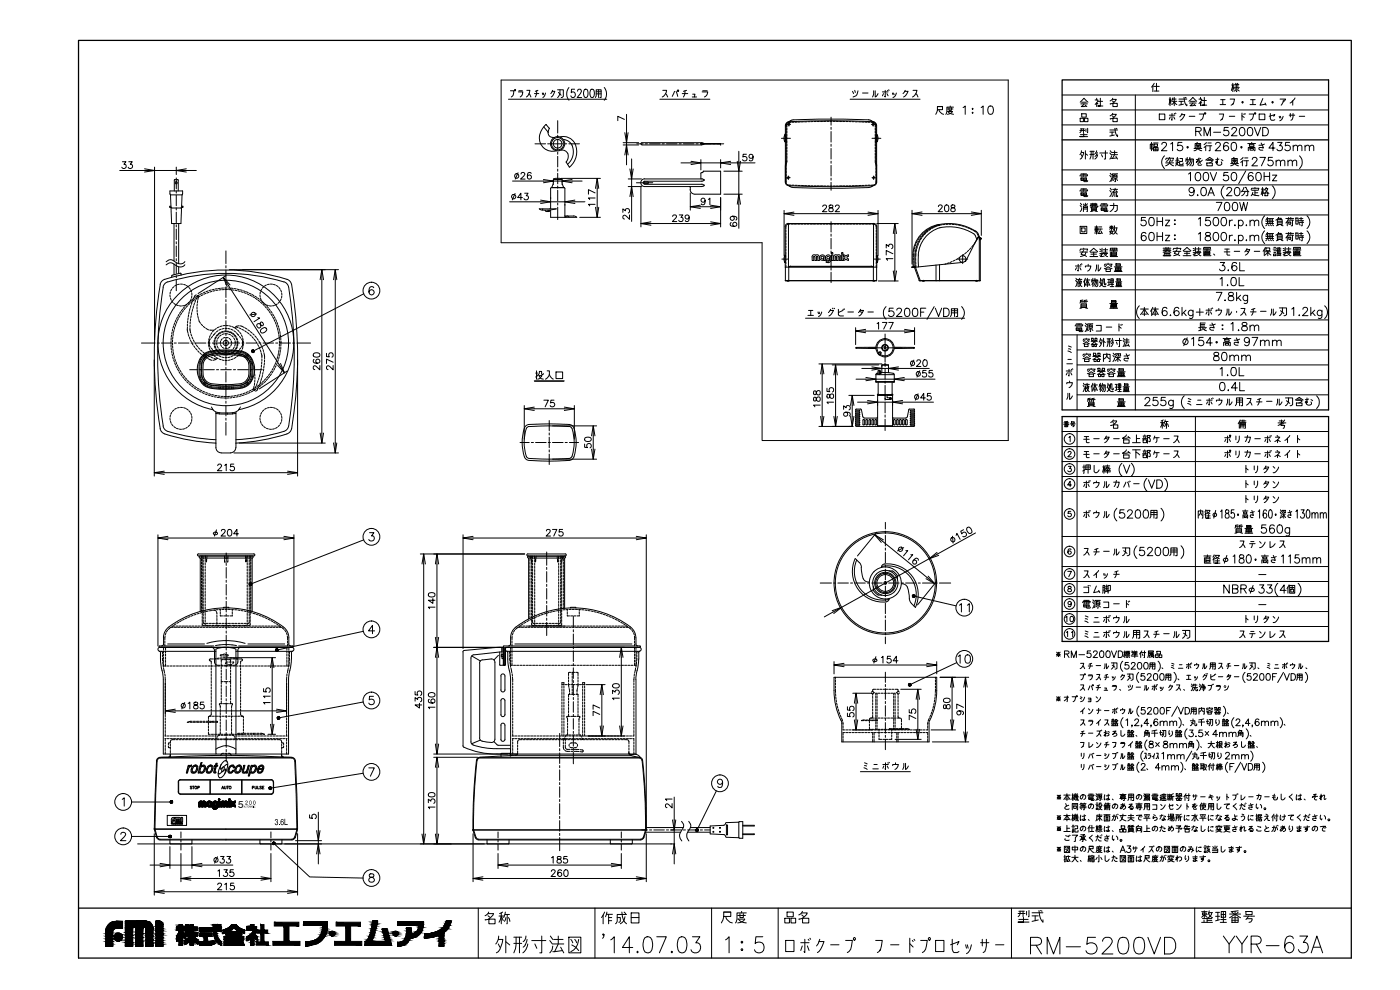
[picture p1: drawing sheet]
<svg xmlns="http://www.w3.org/2000/svg" width="420mm" height="297mm" viewBox="0 0 420 297" stroke-linecap="round" stroke-linejoin="round" font-family="sans-serif">
<defs><g id="words">
<text font-size="3" x="71.5" y="242.3">5</text>
</g></defs>
<g fill="none" stroke="#000" stroke-width=".3">
<path d="M150.4 24h152.2v108.2h-73.9v-59.4h-78.3zM152.6 29.8h29.5M153.2 27.2h1a1.7 1.7 0 0 1-.8 1.9M155.6 27.6h1.3a1.57 1.57 0 0 1-.8 1.5M155.7 27.2h1.1M158.1 27.1h.9l-.5 1.5-.5 .5M158.8 28.1l.5 1M160.4 28.1h1.3M161.1 27.2v.9l-.5 1M161.4 27.1l-.8 .3M162.8 27.9l.1 .5M163.1 27.9l.1 .5"/>
<path d="M163.2 38.1l1.3 1.6M163.7 27.9l-.3 .9-.5 .5M163.9 37.4l.9 1.1M164 37.4a4.7 4.7 0 0 0-.7 7.1l1.5 .7 1.1 .2 1.1-.2M164.5 39.8a1.33 1.33 0 0 0 1.3 1.4M164.8 38.4l-.3 1.4M165.3 28.1l.4-.7h.8l-.5 1.2-.6 .5M165.8 27.1l-.1 .3M167.3 26.9h1.8v2l-.7 .4M167.4 36.2v3.7M167.6 27.7l.8 .9M168 26.9a2.32 2.32 0 0 1-.7 2.4"/>
<path d="M170.8 26.3a2.99 2.99 0 0 0 0 3.8M172.5 26.8h-1l-.1 1a.76 .76 0 0 1 1.1 .1 .76 .76 0 0 1 0 1 .76 .76 0 0 1-1.1 .1l-.1-.2M173.3 27.4l.4-.6 .6 .1 .2 .3-.3 .9-1 1.2h1.4M175.4 26.9l.5-.1a1.39 1.39 0 0 1 .5 2l-.2 .3-.5 .2a1.85 1.85 0 0 1-.3-2.4zM177.3 26.9l.5-.1a1.39 1.39 0 0 1 .5 2l-.2 .3-.5 .2a1.85 1.85 0 0 1-.3-2.4zM178.7 29.3l.2-.5v-1.9h1.5v2.4h-.4M178.9 28.2h1.5M178.9 27.5h1.5M179.6 26.9v2.4M181.3 26.3a2.99 2.99 0 0 1 0 3.8M187.4 35.8l-2-.9v1.3M187.5 39.8l.5 3 .5-3"/>
<path d="M188 34.3v15.2M198 29.8h15M198.9 27.1h1.2l-.3 1-1.1 1M199.8 28.1l.6 1M202.4 27.4l-.7 1.5M202.9 27.4l.5 1.5M204.8 28.1h1.6M205.6 27.2v.9l-.5 1M206.1 27.1l-1 .3M207.8 29.1h1.3M207.9 28.3h.7l-.2 .8M210.7 27.6h1.7a1.61 1.61 0 0 1-1 1.5"/>
<path d="M210.9 27.2h1.3M235.9 38.7v.7M235.9 39.7v.7M236 38.4v.6M236 39.3v.6M236.1 37.1l-.2 1.4M236.1 37l-.1 1M236.2 38.4v.6M236.2 39.3v.6M236.2 37.3h1.1M236.3 37.1l-.1 .9M236.4 36.7l.5-.2a238.7 238.7 0 0 1 25.4 .1l.2 .1"/>
<path d="M236.5 37.3l.4 .3M236.6 37.1h.4l.1 .2M236.8 36.8v1.1M236.9 36.5a1.21 1.21 0 0 0-1.2 1.2v17M236.9 36.7l-.6 .2M237.3 36.7l-.8 .2M237.6 36.7h.7M239.3 36.6l-.7 .1M240.2 36.6h-.6M241.2 36.5l-.7 .1M241.5 36.5h.6M242.4 36.5h.7"/>
<path d="M244 36.5h-.6M244.3 36.5h.7M245.3 36.5h.6M246.2 36.5h.7M247.8 36.4l-.6 .1M248.1 36.4h.7M249.1 36.4h.6M249.4 35.2v2.4M249.4 38.2v.6M249.4 39.5v3.1M250 36.4h.7M251 36.4l.6 .1"/>
<path d="M252 36.5h.6M252.9 36.5h.6M253.9 36.5h.6M254.8 36.5h.6M255.1 29.8h21M255.8 36.5h.6M255.8 27.4l.4 .7M256.5 27.1l.2 .6M256.7 36.5h.6M257.5 27.2a1.73 1.73 0 0 1-1.5 1.9M257.7 36.5l.6 .1M258.6 36.6h.6"/>
<path d="M258.9 27.9h1.6M259.6 36.6l.6 .1M260.5 36.7h.6M261.5 36.7l.8 .2M261.5 37.3h1.1M261.7 37.3l.5 .3M261.9 36.5l-1.1-.5a233.6 233.6 0 0 0-23.1 0l-.8 .5M261.9 36.5a1.21 1.21 0 0 1 1.2 1.2v17a1 1 0 0 1-1 1M261.9 36.7l.6 .2M261.9 37.1l.5 .2M262 36.8v1.1M262.2 27.2v1.1l-.3 .8"/>
<path d="M262.5 37.1l.2 .9M262.7 27.2v1.9l.3-.2 .5-.8M262.7 37l.1 1M262.7 38.4v.6M262.7 39.3v.6M262.7 37.1l.2 1.4M262.8 38.4v.6M262.8 39.3v.6M262.9 38.7v.7M262.9 39.7v.7M264.8 27.6h1.7M265.2 28.1l-.4 .7"/>
<path d="M265.7 27.1v2l-.2-.2M266.2 28.1l.3 .7M266.3 27.1l.2 .1M266.7 26.9l.2 .2M267.8 27.9l.2 .5M268.2 27.9l.1 .5M269 27.9a1.63 1.63 0 0 1-1 1.4M271 28.1l.5-.7h1l-.6 1.2-.7 .5M271.7 27.1l-.2 .3M274 27.1h1.2l-.7 1.5-.7 .5M274.9 28.1l.6 1M281.3 32.9h1.6v-.9h-1.6v1l-.5 1.3"/>
<path d="M281.3 32h1.6M281.8 32.9l.2 .6 1.2 .8M284.3 33.5h1.6l-.6 .5-1 .3M284.3 32.7h1.7M284.5 33.5l.6 .5 1.1 .3M284.8 32.3v.8h.7v-.8M285.2 31.8v.3M286.2 32.1h-2v1.4l-.4 .8M289 32.3l.7-.5v2.5M294.5 32.3l.5-.5v2.5M296.8 31.9a.86 .86 0 0 1 1.2 .4 1.18 1.18 0 0 1 .1 1.4 1.18 1.18 0 0 1-1.3 .5 1.88 1.88 0 0 1 0-2.3zM318.8 37.5h79.9"/>
<path d="M318.8 33h79.9M318.8 28.5h79.9M324.1 39.1h1.5M324.2 30.7l1.1-1.2 1.2 1.2M324.2 35.5h.9v1h-.9zM324.3 38.7h1.1M324.3 31.2h2M324.5 38.7v.5l-.4 .6M324.6 30.7h1.4M324.6 34.1h1.4v1.1h-1.4zM325.1 38.7v1.1M325.2 40v1h-1.1h2.3"/>
<path d="M325.3 31.2l-.8 .8 1.4-.2M325.5 35.5h1v1h-1zM325.7 31.6l.5 .4M325.9 38.7v.8M326.4 38.5l-.1 1.3M328.7 30h.8v.3l-.8 1M329.1 29.5v.5M329.5 31.2l-.4-.4v1.2M329.6 30.4h1.3M330.2 29.5v2.3h-.7h1.5M333.1 39.6h1.3M333.1 39h2.3"/>
<path d="M333.1 31.2h.2M333.1 35.7h.2M333.7 39.6v1.1M333.8 29.8h1.2a2.1 2.1 0 0 1-1.7 1.4M333.8 34.3h1.2a2.1 2.1 0 0 1-1.7 1.4M333.8 30.3l.4 .3M333.8 34.8l.4 .3M334 29.5l-.9 .8M334 34l-.9 .8M334 31h1.3v1h-1.3zM334 35.5h1.3v1h-1.3zM334.6 38.5a3.7 3.7 0 0 0 .8 2.5v-.5"/>
<path d="M334.9 38.5l.3 .2M340.7 28.5v94.5M346 25.7l-.4 .4M346.2 25.9h1.7M346.4 27.3h1.4M346.4 25l-.4 .7v1.8M347.1 25v2.3M347.9 34.2h1.7v1.7h-1.7zM350.9 29.7h.5M350.9 34.6h1.7M351.1 29.2v2.5M351.2 35.1l-.3 .6"/>
<path d="M351.4 31.1l-.3-1.4-.3 1.7M351.6 31.4l.5-.3 .3-.7 .3 .7 .5 .3M351.6 30.4h1.6M351.7 34.1v2l-.1-.2M351.9 29.7h1.1M352 29.4l-.4 .8M352.2 35.1l.4 .6M352.4 34.1l.2 .1M352.4 29.2v2.5M352.7 33.9l.2 .2M353.8 30.4h1.4M353.8 29.7h2.4"/>
<path d="M354.1 35.1l.5-.7h1l-.7 1.2-.7 .5M354.5 30.4v1M354.7 34.1l-.1 .3M355.2 31.3l-1.4 .3M355.3 29.2a3.2 3.2 0 0 0 .9 2.5v-.4M355.7 29.2l.3 .2M356.8 30.4l1.2-1.2 1.1 1.2M356.9 34.9h1.7M357 30.9h2M357.3 30.4h1.4M358 30.9l-.8 .8 1.4-.1M358.3 31.3l.5 .4"/>
<path d="M358.8 39.4l1.5-.1 .2-.3-.1-.5-.5-.3h-1.1v2.5M359.7 39.4l.8 1.3M359.8 29.7h.9v.4l-.9 1M359.9 34.2h1.4a1.68 1.68 0 0 1-1.1 1.9M360.3 29.2v.5M360.7 30.9l-.4-.3v1.1M360.8 30.2h1.3M361.4 29.2v2.4h-.7h1.4M364.2 39.7h2.1M365.9 34.2h1.3l-.3 1.4M366.2 31.4h1.6M366.3 29.9h1.4"/>
<path d="M366.8 35.7l.1-.1-.6 .5M367 29.9v1.5M368.6 38.2h-1.2l-.1 1.1a.88 .88 0 0 1 1.3 0 .88 .88 0 0 1-.1 1.3 .88 .88 0 0 1-1.3-.3M368.9 34.9h1.7M369.2 29.7h1.3l-.4 1.4M369.6 25.5h.8M369.7 38.8l.4-.6h.5l.5 .5-.4 .9-1.1 1.1h1.6M370 31.3l.1-.2-.6 .5M370 25v2.5M370.3 26.8l-.3-1.3-.4 1.6M370.4 26.3h1.5M370.5 25.3h1.3"/>
<path d="M370.6 25.8h1.1M370.6 26.6l.2 .2M370.8 27l-.4 .3M370.8 25l.2 .3M371.2 25.3l-.2 2.2M371.5 27l.4 .3M371.5 25l-.3 .3M371.7 26.6l-.2 .2M372.3 38.4a.8 .8 0 0 1 1.2 .3 1.26 1.26 0 0 1-.9 2 1.55 1.55 0 0 1-.3-2.3zM372.7 34.7l.7 .5M372.7 33.9v2.2M373.2 34.2l.2 .2"/>
<path d="M373.6 34.1l.1 .1M374.7 38.4a.8 .8 0 0 1 1.2 .3 1.26 1.26 0 0 1-.8 2 1.6 1.6 0 0 1-.4-2.3zM374.9 34.2h1.3a1.68 1.68 0 0 1-1 1.9M375.1 31.4h1.7M375.3 29.9h1.4M376 29.9v1.5M376.5 38.2l.9 2.5 1-2.5M377.9 34.2h1.7v1.7h-1.7zM379 38.2h.8a1.32 1.32 0 0 1 .9 1.3 1.32 1.32 0 0 1-.9 1.2h-.8zM379 29.6l-.9 2 1.7-.3M379.7 30.9l.3 .7M380.9 34.9l1.7-.5-.3 .5"/>
<path d="M381.2 34.1l.2 1.8 .2 .2 1-.2M383.9 34.9l.2 .5M384.2 29.7h1.6l-.6 .9M384.2 34.9l.2 .5M385.1 34.9a1.63 1.63 0 0 1-1 1.4M385.2 30.1l-.7 1.5M386.9 34.6h1.7M387.2 30.9l.8-.7v1.4M387.3 34.1v1M388.1 34.1l-.2 1.5-.5 .5M388.6 29.4l-.6 .8M389.9 34.9h1.7"/>
<path d="M35.9 51.2h23M36.7 48.5h1.1l-.6 .8a.67 .67 0 0 1 .5 1 .67 .67 0 0 1-1.1-.1M38.6 48.5h1.1l-.6 .8a.67 .67 0 0 1 .5 1 .67 .67 0 0 1-1.1-.1M43.4 50.6l3 .6-3 .4M46.4 50.1v51.8M51.2 58.5h3.4M51.2 58.4l.3 8.7h2.8l.3-8.7M51.2 58.5l-.2-1.2h3.8l-.2 1.2M52.3 54.1v3.2M52.9 50.1v2.3M52.9 53.4v3.3M52.9 57.3v.6"/>
<path d="M52.9 58.6v3.1M53.3 53.9l.2 .2M53.3 53.9h-.8l-.2 .2M53.5 54.1v3.2M55.9 50.6l-3 .6 3 .4M153.8 54.3h20.9M154.6 58.1l-.9 1.9M155.5 51.8l-.9 1.9M156.4 52.2l.1-.4 .6-.1 .4 .6-1.3 1.4h1.4M156.8 59.3h-1.5l1-1.3v2M157.5 58h1l-.6 .7a.66 .66 0 0 1 .5 1.1 .66 .66 0 0 1-1.1-.2M159.4 52l-.1-.2a.64 .64 0 0 0-.9 .3v1.4a.62 .62 0 0 0 .9 .1 .62 .62 0 0 0-.2-1 .62 .62 0 0 0-.8 .5"/>
<path d="M160.6 43.2h3.1M163.1 53.9l3 .4-3 .5M164.4 43.2h.6M165.3 59.6h.1M165.3 56.6v5.9M165.5 56.3l-.3 .3M165.6 56.3h3.6zM165.6 43.2h3.2M165.8 41.2h.6M166.1 54.7l-.6 1.5M166.1 55.2v.1M167.4 40.6v.6"/>
<path d="M167.4 41.8v3.2M167.4 45.6v.7M167.4 46.9v3.2M167.4 50.7v.7M167.4 52v3.2M167.4 55.8v.6M167.4 57.1v3.2M168.1 41.1a4.2 4.2 0 0 1 4.9 5.4 4.7 4.7 0 0 1-2.2 3.6l-.8-1.4a2.12 2.12 0 0 0 .4-2.4 2.12 2.12 0 0 0-2.1-1.2M168.4 53.5h11.8M168.6 53.8a2.47 2.47 0 0 0-2.5 0M168.7 53.9v1.2l.5 1.1M168.7 55.2v.1"/>
<path d="M168.7 53.9h-2.6v.8M169.1 41.9l1.5 .5 1.1 1.2M169.2 56.3l.3 .3M169.4 43.2h.7M169.5 56.6v8.6M170.7 43.2h3.2M171.6 43.5a4.9 4.9 0 0 1-1.3 5.8M171.7 53.9l-3 .4 3 .5M178.6 59.4h-2l.4 .5M178.6 57.9l-2-1v1.4M178.7 56.5l.5-3 .5 3M179.2 53.5v11.7"/>
<path d="M187 42.8h4.7M187 43.5h4.7M187.5 46.5l.5-3 .5 3M188.5 53.7h4M188.5 56h4M189 50.7l.6 3 .4-3M189 59l.6-3 .4 3M189.6 47.7v18.7M191 54.8h4.9M191.1 43.2h1.9M192.3 55.9v12.2M192.7 43.5h17.9"/>
<path d="M193.3 54.6h1.1l.2 .2-.2 .3-.9-.1zM193.5 53.7a1.16 1.16 0 0 0-1.2 1.1 1.16 1.16 0 0 0 1.2 1.2l17.4-.1M193.5 53.7h17.1M193.7 43.2h.6M194.9 43.2h3.2M198.7 43.2h.7M200 43.2h3.2M203.8 43.2h.7M204.4 48.9h22.2M205.1 43.2h3.2M206.8 55.9l.4 .4a1.51 1.51 0 0 0 1.3 2M207.2 57.9v5.1"/>
<path d="M207.4 48.4l2.9 .5-2.9 .5M208.9 43.2h.6M210.2 43.2h3.1M210.3 53.7v-1.7l.6-.3 .2-.3h5.2v6.9h-7.7M210.3 43.2h.1M210.3 47.9v3.1M210.4 43l-.1 .1M210.4 43.1l5.9 .1h-5.9M210.6 53.7l.7 .2v.2l-.7 .3h-17.1l-.5 .4 .5 .5h17.4M210.9 43.4h-.4M210.9 55.3l.5 .3-.5 .3M211.1 43.1v.1"/>
<path d="M211.4 43.1l-.8-.3h-17.9l-.4 .3 .4 .3M211.4 43.2l-.5 .2M212.6 59.8l.4-.3v1.9M214 43.2h.6M215.3 43.2h1.9M216.3 43.6h.1M216.3 47.9v2.5M216.3 59.3v8.8M217.2 58.3h5.5M217.2 51.4h5.5M219.3 48.4l-3 .5 3 .5M221.3 48.4l.4 3 .5-3"/>
<path d="M221.7 45.4v23.1M224 46.3h-1v.8a.7 .7 0 0 1 1 0 .7 .7 0 0 1-.1 1.1 .7 .7 0 0 1-1-.3M226 47a.62 .62 0 0 1-.9 .5 .62 .62 0 0 1-.2-1 .62 .62 0 0 1 1 .1l.1 .4a.92 .92 0 0 1-.8 1.3l-.3-.3M234.5 41.5h2.7M235.6 40.5v2M235.6 40.5a1.76 1.76 0 0 0 0 2M235.6 40.5h.1M235.6 42.5h.1M235.6 40.8l.1 .1M235.7 42.5h-.1M235.7 42.1l-.1 .1M235.7 54.7a.99 .99 0 0 0 .9 1"/>
<path d="M235.9 54.2l.1 .9M235.9 40.7v.6M235.9 41.6v.7M235.9 42.6v.6M235.9 43.5v.7M235.9 44.5v.6M235.9 45.4v.7M235.9 46.4v.6M235.9 47.3v.7M235.9 48.3v.6M235.9 49.2v.7M235.9 50.2v.9"/>
<path d="M235.9 51.2v.8M235.9 52.1v.9M235.9 53.1v.8M235.9 54v.7M236 47.9l-.3 1.7v5.1M236 40.3v.6M236 41v1.9M236 43.1v.6M236 44.1v.6M236 45v.6M236 46v.6M236 46.9v.7"/>
<path d="M236.1 53.3h1M236.2 47.9l-.3 2.2M236.2 40.3v.6M236.2 41.2v.6M236.2 42.2v.6M236.2 43.1v.6M236.2 44.1v.6M236.2 45v.6M236.2 46v.6M236.2 46.9v.7M236.2 55.3l1.1 .3M236.3 53.3l.5 .3"/>
<path d="M236.5 53.1l.4 .2M236.6 52.8v1.1M236.7 55.7a274.1 274.1 0 0 0 25.5 0M236.7 55.7l1.2 .5a188.4 188.4 0 0 0 23.4-.1l.7-.4M237.6 55.6h.7M238.6 55.6h.7M239.6 55.6h.6M240.5 55.6l.7 .1M241.5 55.7h.6M242.4 55.7h.7M243.4 55.8h.6M244.3 55.8h.7"/>
<path d="M245.3 55.8h.6M246.2 55.8h.7M247.2 55.8h.6M248.1 55.8h.7M249.1 55.8h.6M249.4 43.3v.6M249.4 44.5v3.2M249.4 48.4v.6M249.4 49.6v3.2M249.4 53.4v.7M249.4 54.7v2.4M250 55.8h.7"/>
<path d="M251 55.8h.6M252 55.8h.6M252.9 55.8h.6M253.9 55.8h.6M254.8 55.8h.6M255.8 55.7h.6M257.3 55.7h-.6M258.3 55.6l-.6 .1M258.6 55.6h.6M259.6 55.6h.6M260.5 55.6h.6M261.7 53.3h1"/>
<path d="M261.7 41.5h2.7M261.9 53.3l.4 .3M262.1 53.1l.4 .2M262.2 52.8v1.1M262.5 55.3l-1 .3M262.7 47.9l.2 2.2M262.7 40.3v.6M262.7 41.2v.6M262.7 42.2v.6M262.7 43.1v.6M262.7 44.1v.6M262.7 45v.6"/>
<path d="M262.7 46v.6M262.7 46.9v.7M262.8 47.9l.3 1.7M262.8 40.3v.6M262.8 41v1.9M262.8 43.1v.6M262.8 44.1v.6M262.8 45v.6M262.8 46v.6M262.8 46.9v.7M262.9 54l-.2 1.1M262.9 40.7v.6"/>
<path d="M262.9 41.6v.7M262.9 42.6v.6M262.9 43.5v.7M262.9 44.5v.6M262.9 45.4v.7M262.9 46.4v.6M262.9 47.3v.7M262.9 48.3v.6M262.9 49.2v.7M262.9 50.2v.9M262.9 51.2v.8M262.9 52.1v.9"/>
<path d="M262.9 53.1v.8M263.1 42.1v.1M263.1 40.8v.1M263.1 42.5h.1M263.2 42.5h.1M263.2 40.5h.1M263.3 40.5v2M263.3 40.5l.2 1.2-.3 .8M318.8 55.5h79.9M318.8 51h79.9M324.1 52.8l.2-.3h2.1l-.2 .3M324.1 57.3l.2-.3h2.1l-.2 .3"/>
<path d="M324.3 40.4h1.9M324.4 53.5h1.7v.7h-1.7zM324.4 58h1.7v.6h-1.7zM324.4 57.3h.5M324.4 53.8h1.7M324.4 53.1h.5M324.4 52.8h.5M324.4 52.2h1.7M324.4 58.3h1.7M324.4 57.7h.5M324.4 56.7h1.7M324.5 45.7h.7a2.37 2.37 0 0 1-1 2"/>
<path d="M324.5 46.4l.2 .5M324.6 45.2l-.5 1.2M325.2 53.5l.2 1h.8l.2-.3M325.2 58l.2 1h.8l.2-.4M325.2 52.2v.9M325.2 56.7v1M325.6 57.3h.5M325.6 53.1h.5M325.6 52.8h.5M325.6 57.7h.5M325.7 46.1l.7 .5M325.7 45.2v2.5"/>
<path d="M327.1 46.3h1.3M327.1 45.4h1.3M327.5 45.4v1.1l-.4 1.2M328 45.4v2.3M329.1 45.2l-.5 .9M329.3 45.7l-.3 .9-.4 .3M329.4 46.4l-.3 .8-.5 .5M330.1 45.9h2.3M330.6 46.4l.3 .7M331.8 45.2v2.5h-.4M333.1 45.9l.4 .5M333.1 52.6l.4 .5"/>
<path d="M333.1 57.2l.4 .5M333.2 45.2l.4 .5M333.2 52l.4 .5M333.2 56.5l.4 .5M333.6 46.8l-.5 .9M333.6 53.5l-.1 .5-.4 .5M333.6 58l-.1 .5-.4 .5M333.6 46.4h1.8M333.7 45.7h1.6M333.9 56.8h1.5M334.1 57.8l-.1 1-.3 .2M334.2 52.5h1v1h-1z"/>
<path d="M334.2 53h1M334.4 53.8l-.3 .4M334.4 40.5l-1.3 .3M334.5 45.2v1.2l-.7 1.2M334.6 57.8v1.2M334.7 56.5l-.2 .6-.6 .6 1.3-.2M334.7 52.3l-.2 .2M334.8 53.5v1h-.3M334.9 46.9l.5 .8M335 57.2l.4 .5M335.1 57.8v1.2h.3v-.3M335.1 47.4l-1.5 .2"/>
<path d="M335.1 53.8l.3 .4M335.4 52.2h-1.6v1.5l-.2 .6M345.2 44.7v-1.5h.8v1.5h-.2M345.6 42.7v2.5M346.2 44.3h1.3v.9h-1.3zM346.2 44.8h1.3M346.2 42.9h1.3M346.4 43.2h1v.7h-1zM346.9 44.3v.9M348.7 43.3l.5-.6h.4l.5 .5-.1 .5-1.4 1.5h1.6M349.5 46.8a2.55 2.55 0 0 0 0 3.8M349.8 47.9l.2-.4h2.2l-.2 .4"/>
<path d="M349.8 48.9h2.4M350.7 47.6l-.4 .7-.3 .1M351 48.9l1.2 .9M351 48.4a1.39 1.39 0 0 1-1.2 1.4M351 47.2v.3M351.2 47.6l.2 .7h.5l.1-.2M351.3 43.2l.6-.5v2.5M352.8 48.2h1.1M353 49.1a2.24 2.24 0 0 0 2.2 .7M353 48.6l-.2 1.2M353 47.7h.7M353.3 48.7h.6"/>
<path d="M353.3 47.2v2.2M354.1 47.6h.8v.8h-.9l.1 1h.9v-.5M354.7 42.7h-1.1l-.2 1.1a.9 .9 0 0 1 1.4 0 .9 .9 0 0 1-.2 1.3 .9 .9 0 0 1-1.3-.3M356 47.6v.3h.7M356 47.9l-.2 .5M356.3 47.2v2.6M356.6 48.6l-.6 .5M356.7 52.2l.6-.5v2.5M357 47.7h1.2v1.7l-.5 .4M357.1 47.2l-.4 1.2M357.3 47.7l-.1 .9-.5 .8M357.7 47.7v.7l-.6 1.4"/>
<path d="M358.3 44.5h2.4M358.4 57.1a.78 .78 0 0 1-1.1 .7 .78 .78 0 0 1-.3-1.2 .78 .78 0 0 1 1.3 0 1.3 1.3 0 0 1-.9 2.1l-.5-.3M358.7 44.5v-1.4h1.6v1.4M358.8 44.3l.7-.6 .7 .6M358.8 43.7h1.4M359 43.3l.2 .2M359.1 51.9a.8 .8 0 0 1 1.1 .3 1.26 1.26 0 0 1-.8 2 1.55 1.55 0 0 1-.3-2.3zM359.3 58.6h.3zM359.4 42.7l-.4 .4M359.5 44.5l1.2 .7M359.5 44.3a1.19 1.19 0 0 1-1.2 .9M359.5 43.2v1.2"/>
<path d="M359.9 47.4l-.9 1.3 1-.5 .2 .9M360 43.3l-.2 .2M360.4 47.6l-1.4 .3M360.8 56.4a.8 .8 0 0 1 1.1 .3 1.26 1.26 0 0 1-.8 2 1.55 1.55 0 0 1-.3-2.3zM360.8 48.1l-1.3 1 .2 .5 1-.2M361.3 40.7v-2.5l1 2.5 .9-2.5v2.5M361.4 51.9a.8 .8 0 0 1 1.2 .3 1.26 1.26 0 0 1-.8 2 1.6 1.6 0 0 1-.4-2.3zM361.9 48l1.1-.8 1.2 .8M361.9 43.9v1.3M362 43.6l-.7 .7M362 42.7l-.7 .7M362.2 48.9h1.6v.9h-1.6z"/>
<path d="M362.2 48.1h1.6v.3l-.5 .4-.4 .1M362.3 43.7h1.4M362.5 42.9h1M362.5 58.7l1-2.5 .9 2.5M362.5 47.8h1M362.9 57.9h1.2M363.2 43.7v1.5h-.4M363.2 51.7l1 2.5 .9-2.5M364.8 43.3l.5-.6h.4l.6 .5-.4 .8-1.2 1.2h1.7M365.4 47.4v1.3l-.4 .2-.1-.3 .1-.2 .4 .2-.2 .6a.91 .91 0 0 0 1.5 0l-.2-.6M365.8 47.7l-.9 .2M366.5 47.9l.5 .3"/>
<path d="M367.4 55.8a2.54 2.54 0 0 0 0 3.8M368.2 56.8l.5-.6h.4l.5 .5-.3 .8-1.2 1.2h1.6M368.5 51.7h-1.1l-.2 1.1a.88 .88 0 0 1 1.3 0 .88 .88 0 0 1-.1 1.3 .88 .88 0 0 1-1.3-.3M368.6 43.1a.7 .7 0 0 0-1-.2 1.39 1.39 0 0 0 .4 2.3 .78 .78 0 0 0 .7-.8 .78 .78 0 0 0-.7-.7 .78 .78 0 0 0-.8 .7M369.3 49.1h2.4M369.7 49.1v-1.5h1.6v1.5M369.8 42.9a.8 .8 0 0 1 1.2 .3 1.26 1.26 0 0 1-.8 2 1.6 1.6 0 0 1-.4-2.3zM369.9 48.7l.6-.5 .7 .5M369.9 51.9a.8 .8 0 0 1 1.1 .3 1.26 1.26 0 0 1-.8 2 1.55 1.55 0 0 1-.3-2.3zM369.9 48.2h1.3M370 47.8l.2 .3M370.4 47.2l-.4 .4"/>
<path d="M370.5 49.1l1.2 .7M370.5 48.7a1.17 1.17 0 0 1-1.2 1.1M370.5 47.7v1.2M370.8 56.4a.8 .8 0 0 1 1.2 .3 1.26 1.26 0 0 1-.8 2 1.55 1.55 0 0 1-.4-2.3zM371 47.8l-.2 .3M372.8 57.4h1.7v1.2l-.5 .1M372.9 48.4v1.4M373 48.1l-.7 .6M373 47.2l-.7 .7M373.3 56.2l-.8 1.4M373.4 48.2h1.3M373.5 47.4h1"/>
<path d="M373.7 57.4l-.4 .8-.7 .5M373.7 56.2h.3l.8 1.4M373.9 51.3l-2.1 3.8M374.2 48.2v1.6h-.4M374.5 43.1h2.3M374.6 45.2v-.9h2l-.1 .9M375 43.4h1.3v.5h-1.3zM375.1 44.5h1.1v.6h-1.1zM375.5 56.9l.2-.4h2.1l-.2 .4M375.7 42.7v.4M375.7 57.1h1.9M375.8 47.9l.5-.7h.5l.5 .5-.4 .8-1.2 1.3h1.7"/>
<path d="M375.8 58.3l.8 .3M376 57.7l-.5 1M376 52.1a.73 .73 0 0 0-.7-.4 .73 .73 0 0 0-.6 .5 1.46 1.46 0 0 0 .6 2 .78 .78 0 0 0 .8-.7 .78 .78 0 0 0-.7-.8 .78 .78 0 0 0-.8 .7M376.6 57.1v1.5l1.2 .1M376.6 57.8h.9M376.6 56.2v.3M377.2 51.9a.8 .8 0 0 1 1.2 .3 1.26 1.26 0 0 1-.8 2 1.63 1.63 0 0 1-.4-2.3zM378.1 47.2h1.7l-1.2 2.6M378.5 42.9l.7 1.5-1.2-.1-.2 .4 .5 .4h.7M378.5 56.7h.8M378.9 56.2v2.5M379.2 58.1l-.3-1.4-.4 1.7"/>
<path d="M379.4 51.7v2.5M379.4 52.9h1.6M379.5 43.2l-1.7 .4M379.6 57.9h.9v.8h-.9zM379.8 56.9l1 1.2M379.8 56.6h.7l-.4 .8-.8 .7M380.1 56.2l-.8 .9M381 51.7v2.5M381.8 55.8a2.54 2.54 0 0 1 0 3.8M381.9 47.2h-1.2l-.1 1.1a.87 .87 0 0 1 1.3 0 .87 .87 0 0 1-.2 1.3 .87 .87 0 0 1-1.2-.4M381.9 52.5h1.3l-1.3 1.7h1.3M382.6 44.4h-1.8l1.2-1.7v2.5"/>
<path d="M383 48.5l.6-.4 .6 .1 .1 1.6M383 48.1v1.7M383.4 42.7h1.4l-.8 1a.82 .82 0 0 1 .7 1.3 .82 .82 0 0 1-1.5-.2M384.3 48.5l.6-.4 .6 .1 .1 1.6M386.5 48.5l.6-.4 .6 .1 .1 1.6M386.5 48.1v1.7M387 42.7h-1.1l-.2 1.1a.88 .88 0 0 1 1.3 0 .88 .88 0 0 1-.1 1.3 .88 .88 0 0 1-1.3-.3M387.8 48.5l.6-.4 .6 .1 .2 1.6M388.1 44l.6-.4 .6 .1 .1 1.5M388.1 43.6v1.6M389.4 44l.6-.4 .6 .1 .1 1.5M390 46.8a2.64 2.64 0 0 1 0 3.8"/>
<path d="M391.7 44l.5-.4 .6 .1 .2 1.5M391.7 43.6v1.6M393 44l.6-.4 .6 .1 .1 1.5M51.3 61.9h-.4v.3h.4M51.3 62.1l.2 .3h2.8l.2-.3M52.2 67.1v11.2M52.2 79.2v3.2M52.9 62.4v.6M52.9 63.6v3.2M52.9 67.5v.6M52.9 68.7v3.2M52.9 72.5v.7"/>
<path d="M52.9 73.8v3.2M52.9 77.6v.6M52.9 78.9v3.2M53.6 67.1v12M54.5 61.9h.4v.3h-.4M55.5 78.5l-.6 .5-.8 .2-1.5-.6a1.78 1.78 0 0 0-2.7-.1M55.5 79.4l-.6 .5-.8 .2-1.5-.5a1.78 1.78 0 0 0-2.7-.1M67.8 75.3v3.8M67.8 79.7v.7M152.9 60.6h22.6M162.2 60l3.1 .6-3.1 .5M162.8 62.7v.3h2.2l1.9-.3h-5l.9 .3"/>
<path d="M163.6 63l.3 .4M164.4 63l.3 .5h-.8M164.7 63l.2 .3M164.7 63.5h.1M164.8 63.2v.2M165 63l.2 .2M165.2 62.4l-.2 .2M165.3 63.3v1.9h7.8l-1-.4M167.4 60.9v.6M167.4 62.2v3.7M169.5 64.7l.4 .2M169.8 64.9l.6-.1 .4 .4"/>
<path d="M169.9 64.9v.3M170.2 64.8h1.9M172.5 60l-3 .6 3 .5M174 65.2h6.2M178.6 61.3h-2l.4 .5M178.7 62.2l.5 3 .5-3M186.9 63.7v-1l.8 .6a.66 .66 0 0 1 .6-.7 .66 .66 0 0 1 .7 .5 .66 .66 0 0 1-.5 .8M188.9 64.5v1.3l-1.4-1.2-.6 .4 .1 .5 .4 .2M192.3 67.1h24M195.4 66.6l-3.1 .5 3.1 .5M201.9 65l.4-.5 .5 .1 .2 .3-.1 .3-1.1 1.3h1.3M203.9 64.5h1l-.5 .7a.66 .66 0 0 1 .4 1.1 .66 .66 0 0 1-1.1-.2"/>
<path d="M206.8 65.1a.62 .62 0 0 1-.8 .5 .62 .62 0 0 1-.3-.9 .62 .62 0 0 1 1 0l.1 .4a.94 .94 0 0 1-.7 1.4l-.4-.3M207.2 62h9.1M210.2 61.6l-3 .4 3 .5M211.6 60.1a.62 .62 0 0 1-.9 .5 .62 .62 0 0 1-.2-.9 .62 .62 0 0 1 1 0l.1 .4a.92 .92 0 0 1-.8 1.3l-.3-.3M213.3 66.6l3 .5-3 .5M213.3 61.6l3 .4-3 .5M219.4 66.8l-.2 .1a.64 .64 0 0 0 .3 .9h1.3a.62 .62 0 0 0 .1-1 .62 .62 0 0 0-.9 .3 .62 .62 0 0 0 .5 .8M219.8 64.9a.63 .63 0 0 1 .6 .8 .63 .63 0 0 1-.9 .3 .63 .63 0 0 1-.1-1l.4-.1a.97 .97 0 0 1 1.3 .7l-.3 .4M221.3 61.3l.4-3 .5 3M234.6 77.7h1.8M235.3 64.1h28.2M235.3 63.1v13.7"/>
<path d="M235.5 78.7l.1 .1M235.6 76.8v2M235.6 76.7l-.3 .8 .2 1.2M235.6 76.7l.1 .1M235.6 78.8h.1M235.6 76.8h.1M235.7 78.7l-.1 .1M235.7 68v16.2M235.9 69v.7M235.9 70v.6M235.9 70.9v.7M235.9 71.9v.6"/>
<path d="M235.9 72.8v.7M235.9 73.8v.6M235.9 74.7v.7M235.9 75.7v.6M235.9 76.6v.7M235.9 77.6v.6M235.9 78.5v.7M235.9 79.5v.7M236 67.6l-.1 1.1M236.6 67a.99 .99 0 0 0-1 1M236.8 79.9l-.1 .1M237.1 67.2l-.9 .2"/>
<path d="M237.1 79.9l-.3 .1M237.2 79.9h-.1M237.3 79.9h24.2M237.5 67.2h.6M238.3 63.6l-3 .5 3 .5M238.4 67.2h.6M239.4 67.2h.6M240.3 67.2h.6M241.3 67.2h.6M242.2 67.2h.7M243.2 67.2h.6M243.7 77.1v1.1h.5v-1.1"/>
<path d="M244.1 67.2h.7M244.5 77.1l-.1-.2-.2 .2M244.6 77.1v1.1h.5v-1.1M244.8 76.6l.7-.1 .4 .6M244.8 76.6l-.7-.1-.4 .6M245.1 67.2h.6M245.4 77.1l-.2-.2-.2 .2M245.4 77.1v1.1h.5v-1.1M246 67.2h.7M246.9 62l.4-.5 .6 .1 .2 .3-.3 .7-1 .9h1.3M247 67.2h.6M247.1 78.1a.83 .83 0 0 1-1.1-.6 .83 .83 0 0 1 .7-1 .83 .83 0 0 1 .9 .8l.1 .9h-.4v-.9a.41 .41 0 0 0-.5-.4 .41 .41 0 0 0-.4 .5 .41 .41 0 0 0 .6 .2l.2-.1v.6"/>
<path d="M247.9 67.2h.7M248 78.2v.5M248.9 61.6v.6l.9 .3 .2 .3a.66 .66 0 0 1-.6 .7 .66 .66 0 0 1-.7-.7l1.3-.8-.1-.4zM248.9 67.2h1M248.9 78l-.4 .4-.6-.2M248.9 77.3a.4 .4 0 0 0-.5-.4 .4 .4 0 0 0-.2 .6 .4 .4 0 0 0 .7 0v.6M249 77.3v.7M249.4 78a.92 .92 0 0 1-1.5 .7M249.4 77.3a.83 .83 0 0 0-1-.8 .83 .83 0 0 0-.6 1 .83 .83 0 0 0 1.1 .6M249.4 66.5v3.1M249.4 70.2v.7M249.4 71.5v3.2"/>
<path d="M249.4 75.3v.7M249.4 76.6v3.2M249.5 76.5h.5v1.7h-.5zM250.2 67.2h.7M250.2 77.1v1.1h.5v-1.1M250.7 62l.4-.5 .6 .1 .2 .3-.3 .7-1 .9h1.4M251 77.1l-.2-.2-.2 .2M251.1 77.1v1.1h.4v-1.1M251.1 67.2h.7M251.9 77.1l-.2-.2-.2 .2M251.9 77.1v1.1h.4v-1.1M252.1 67.2h.7"/>
<path d="M252.3 77.1l-.3-.6-1.2-.1-.4 .2-.2 .5M252.6 76.5h.4v1.7h-.4zM253.1 67.2h.6M253.8 76.8l-.6-.3v.4l.4 .4-.4 .4v.5M253.8 77.7l-.6 .4M253.9 77.7l.7 .4M254 67.2h.7M254.6 76.5l-.7 .3M254.6 76.9l-.4 .4 .4 .4M254.6 76.5v.4M254.6 77.7v.5M255 67.2h.6"/>
<path d="M255.9 67.2h.7M256.9 67.2h.6M257.8 67.2h.7M258.8 67.2h.6M259.7 67.2h.7M260.5 63.6l3 .5-3 .5M260.7 67.2h.6M261.5 79.9l.6 .1h-25.3M261.6 67.2l1 .2M262.1 67a.99 .99 0 0 1 1 1v16.2M262.4 77.7h1.8M262.8 67.6l.2 1.1"/>
<path d="M263 69v.7M263 70v.6M263 70.9v.7M263 71.9v.6M263 72.8v.7M263 73.8v.6M263 74.7v.7M263 75.7v.6M263 76.6v.7M263 77.6v.6M263 78.5v.7M263 79.5v.7"/>
<path d="M263.1 78.7l.1 .1M263.1 67.1h6.5M263.2 78.8h.1M263.2 76.8h.1M263.2 76.7v.1M263.2 78.7v.1M263.3 76.8v2M263.3 76.8l.2 .7-.2 1.2M263.5 63.1v13.7M266 74.4v-1.1l.7 .6a.67 .67 0 0 1 .7-.6 .67 .67 0 0 1 .7 .5 .67 .67 0 0 1-.5 .8M268 77.6h-2l.3 .5M268 76.1l-2-.9v1.3"/>
<path d="M268.1 70.1l.4-3 .6 3M268.5 67.1v17.2M273.7 63.1v16.2M273.7 64.1h20.8M274 76.4l.1 3.8M274.2 77.4v.7M274.3 76l-.1 1.1M274.3 78.4v.6M274.3 79.3v.7M274.3 80l-.1 .1M274.4 75l-.1 .6M274.6 76.5v3.7"/>
<path d="M274.6 74.1l-.2 .6M274.8 77.5v.7M274.8 78.5l.1 .6M274.9 79.4v.8M274.9 75.8l-.1 1.4M274.9 73.2l-.2 .6M275.1 74.9l-.2 .6M275.3 74l-.1 .6M275.3 72.3l-.3 .6M275.7 73.1l-.3 .6M275.8 71.5l-.4 .5M276.1 72.2l-.3 .6"/>
<path d="M276.4 70.8l-.4 .5M276.6 71.4l-.3 .5M276.7 63.6l-3 .5 3 .5M277 70l-.4 .5M277.2 70.7l-.4 .4M277.7 69.4l-.4 .4M277.8 69.9l-.4 .5M278.5 69.3l-.4 .4M278.5 68.9l-.5 .3M279.3 68.8l-.5 .3M279.3 68.4l-.5 .3M280.1 68.3l-.5 .3"/>
<path d="M280.2 68l-.6 .3M280.9 79.5v4.8M281 67.9l-.6 .3M281.1 67.7l-.6 .2M281.6 62l.4-.5h.4l.4 .4-.3 .6-1 1h1.4M281.9 67.3a9.5 9.5 0 0 0-7.9 9.1M281.9 67.6l-.4 .1M282 79.4v4.9M282 67.6l-.7 .2M282.1 68.3a12.9 12.9 0 0 1 10.5 2.3M282.1 68.3a9.4 9.4 0 0 0-6.5 10.6l.1 1.2M282.6 67.5l-.6 .1"/>
<path d="M283.5 67.3l-.6 .1M283.7 61.6a.59 .59 0 0 1 1 .3l.1 .5a.91 .91 0 0 1-.6 1.1h-.2a1.29 1.29 0 0 1-.3-1.9zM284 79.1l-.4 .2M284.5 67.3h-.6M284.8 67.3h.6M284.8 78.8l-.5 .3M285.5 61.6v.6l.6 .2a.58 .58 0 0 1 .6 .5 .58 .58 0 0 1-.5 .6l-.7-.1-.1-.3a1.03 1.03 0 0 1 1.1-.9l.1-.4a.72 .72 0 0 0-1.1-.2zM285.7 78.5l-.6 .3M285.8 67.3l.6 .1M286.6 78.1l-.6 .2M286.7 67.4l.6 .1M287.4 77.7h3"/>
<path d="M287.4 77.6l-.5 .3M287.6 67.5l.7 .2M288 77.3l-.3 .1M288.6 67.7l.6 .2M288.7 78.8l-15 1.5v-.2l.9-.2M288.9 76.4v2.7M289.3 76.3l-.5 .5M289.5 68l.6 .2M289.8 78.4l-.2 .1M290.1 75.7l-.6 .4M290.4 68.3l.6 .3M290.7 75.1l-.4 .4"/>
<path d="M291.3 68.7l.5 .3M291.4 74.4l-.5 .5M291.5 63.6l3 .5-3 .5M292 73.6l-.4 .5M292.1 69.1l.9 .6M292.6 72.9l-.4 .5M292.7 70.6l.4 1.2M292.7 69.3a13.8 13.8 0 0 0-12.9-1.1 10 10 0 0 0-5.2 8.3M292.8 69.3l.8 .9M293.2 70l.5 1.1M293.6 71.3h.6M293.6 71.3l-1 1.5"/>
<path d="M293.6 70.3l.3 .8h-.4l-3.7 7.3M293.6 71.2l-.1 .1M293.7 71.3h.1M293.8 71.3h.3v.1M293.8 71.3v13M293.9 71.5h.5M294.2 71.7l-.3 .2h.3M294.2 71.7h.3M294.2 71.6v.1M294.2 71.6h.3M294.2 71.6h.1M294.2 71.9v12.3"/>
<path d="M294.4 71.4l.1 .1M294.5 71.7l-.3 .2M294.5 71.6v.1M294.5 63.1v7.5M294.5 71.6h.1M318.8 73.5h79.9M318.8 64.5h79.9M318.8 60h79.9M318.8 78h79.9M322.7 79.8h1.7M323.6 79.3v2l-.2-.1M324.1 75.2l.2-.5h2.1l-.2 .5"/>
<path d="M324.1 75.6h2.3M324.2 67.9h2v2.2h-2zM324.2 61.7l.4 .5M324.3 79.3l.1 .2M324.3 61l.3 .5M324.6 79.1l.1 .2M324.6 68.4h1.1v1.2h-1.1zM324.6 62.5l-.4 1M325.1 63.5v-1.7h1.2v1.7h-.1M325.1 61.2l.4 .4M325.1 62.7h1.2M325.1 62.2h1.2"/>
<path d="M325.2 75.2l-.8 1.1 1.7 .7M325.2 74.5v.2M325.7 61v.8M325.9 75.6a1.46 1.46 0 0 1-1.6 1.4M326.3 61.1l-.3 .4M326.6 79.3v.5M327.1 75.5l1.1-1 1.2 1M327.1 77h2.3M327.2 75.7h2.1M327.3 61.1h1.9v.4h-1.9l-.1 .3h2.3l-.3 .4M327.4 76.3h1.7M327.6 62.2h1.4v1h-1.4z"/>
<path d="M327.6 62.5h1.4M327.6 62.9h1.4M327.9 63.3l-.6 .2M328 61l-.2 1-.5 .3M328.2 75.7v1.3M328.5 69.9h1.2M328.6 68.1h1M328.7 68.9h.8v-.5h-.8v1h.8v-.5M328.7 61v1.2M328.7 63.3l.6 .2M329.1 79.5v1l-.4 .8M329.1 67.7v2.5"/>
<path d="M329.6 79.5v1.8l.8-1M329.7 68.7h1.1M329.8 68.1h.9M330.1 76h2.3M330.1 74.7l.3 .2M330.1 61.8l.2-.3h2.2l-.2 .3M330.2 68.7l-.5 1.4 1-.3M330.5 69.4l.3 .7M330.5 62.5h1.7v.6h-1.7zM330.5 62.8h1.7M330.5 62.2h.5M330.5 61.8h.5"/>
<path d="M330.5 61.1h1.7M330.6 76.4v.6M330.6 75.3l-.5 .2M330.7 74.5v1.3M331.1 76.1l-1 .5M331.1 74.9h1.3M331.2 75.7h1.1M331.2 75.8v.2M331.3 62.5l.2 1h.8l.2-.4M331.3 61.1v1.1M331.4 79.6l.2-.3h2.1l-.1 .3M331.4 76.1l.7 .8 .3 .1"/>
<path d="M331.4 76.8l-1.2 .2M331.7 62.2h.5M331.7 61.8h.5M331.8 74.5v1.2M332.1 79.6l-.5 .4M332.1 76.3l-.3 .2M332.6 79v.3M333 68.8l.6-.6 .6 .6M333 69.4h1.2M333 68.2h1.2M333.1 79.6l.5 .4M333.1 75.3h2.3"/>
<path d="M333.1 61.7h2.2v1.3l-.5 .5h-.3M333.1 67.8l.2 .2M333.2 74.5h2v.5h-2zM333.2 75.7v1.3h2.2M333.6 69.1l-.5 .7 .9 .4M333.6 75.7h1.5v.9h-1.5zM333.6 67.7v1.2M333.6 76h1.5M333.6 76.3h1.5M333.9 69.4a.87 .87 0 0 1-.8 .8M334 74.5v.5M334 67.8l-.2 .2"/>
<path d="M334.2 61l-.1 1.7-1 .8M334.2 75v.7M334.4 68.6a1.97 1.97 0 0 0 .9 1.6M334.4 68.4h.9M334.5 67.7l-.3 1.4M334.5 74.5v.5M334.9 79.1h1.3v.7h-1.3zM334.9 79.5h1.3M335.1 68.4l-.2 1-.7 .8M343.8 65.2h-1.2l-.1 1.1a.87 .87 0 0 1 1.3 0 .87 .87 0 0 1-.2 1.3 .87 .87 0 0 1-1.2-.4M343.9 70.1a.73 .73 0 0 0-.7-.4 .73 .73 0 0 0-.6 .5 1.96 1.96 0 0 0 .2 1.9 .77 .77 0 0 0 1.2-.3 .77 .77 0 0 0-.5-1.1 .77 .77 0 0 0-1 .7M345.1 69.9a.85 .85 0 0 1 1.2 .3l.1 .6a1.07 1.07 0 0 1-.7 1.4h-.2a1.6 1.6 0 0 1-.4-2.3z"/>
<path d="M345.1 65.3a.92 .92 0 0 1 1.2 .4l.1 .6a1.06 1.06 0 0 1-.9 1.4 1.65 1.65 0 0 1-.4-2.4zM347.2 70.9h1.7M347.2 66.4h1.7M347.2 65.2v2.5M347.2 69.7v2.5M348.9 65.2v2.5M348.9 69.7v2.5M349.1 76.7h2.3M349.1 75.2h2.3M349.1 74.5h2.3M349.2 76.7h2M349.2 74.9h2"/>
<path d="M349.4 76.7v-.6h1.7v.6M349.7 70.6h1.4l-1.4 1.6h1.4M349.7 66.1h1.4l-1.4 1.6h1.4M349.9 74.2v.5M350 76.1v.6M350.3 74.7v.5l-.9 .5M350.5 76.1v.6M350.6 74.2v.5M350.8 75.4l.6 .3M351.1 75.6l-2 .1M352.1 74.9l.1-.4h2.2l-.2 .4M352.1 75.4h2.3"/>
<path d="M353.3 74.9l-.9 1.1 1.7 .7M353.3 74.2v.3M353.9 75.4a1.41 1.41 0 0 1-1.7 1.3M355.1 75.2l1.1-1 1.2 1M355.1 76.7h2.3M355.2 75.4h2M355.4 76h1.7M356.2 75.4v1.3M358.1 75.8h2.3M358.1 74.5l.4 .2M358.6 76.2v.5M358.6 75l-.5 .2"/>
<path d="M358.8 74.2v1.4M359.1 75.9l-1 .4M359.1 74.7h1.3M359.2 75.4h1.1M359.2 75.6v.2M359.4 75.9l.7 .7 .3 .1M359.4 76.6l-1.1 .1M359.6 70.2l.6-.5v2.5M359.6 65.7l.6-.5v2.5M359.7 74.2v1.2M360.1 76l-.4 .3M361.1 75h2.3"/>
<path d="M361.3 74.2h1.9v.5h-1.9zM361.3 75.4v1.3h2.1M361.6 75.4h1.5v1h-1.5zM361.6 76.1h1.5M361.6 75.7h1.5M361.9 69.9a.48 .48 0 0 0 .2 .8 .91 .91 0 0 1 1.1 .3 .91 .91 0 0 1-.1 1.1l-.4 .1a.83 .83 0 0 1-1-.4 1.2 1.2 0 0 1 1.4-1.2l.1-.5a.98 .98 0 0 0-1.3-.2zM361.9 74.2v.5M362.2 74.7v.7M362.5 74.2v.5M363.1 65.2h-1.2l-.1 1.1a.87 .87 0 0 1 1.3 0 .87 .87 0 0 1-.1 1.3 .87 .87 0 0 1-1.3-.4M364.2 76.2l.4 .4M364.4 69.9a.8 .8 0 0 1 1.2 .3 1.26 1.26 0 0 1-.8 2 1.55 1.55 0 0 1-.4-2.3z"/>
<path d="M364.4 65.3a.86 .86 0 0 1 1.2 .4 1.18 1.18 0 0 1 .1 1.4 1.18 1.18 0 0 1-1.3 .5 1.88 1.88 0 0 1 0-2.3zM365 60.7h1.7l-1.2 2.5M366.2 78.8h1.3l-.7 .9a.82 .82 0 0 1 .6 1.3 .82 .82 0 0 1-1.4-.3M366.8 69.9a.8 .8 0 0 1 1.2 .3 1.26 1.26 0 0 1-.9 2 1.55 1.55 0 0 1-.3-2.3zM366.8 65.3a.86 .86 0 0 1 1.2 .4 1.18 1.18 0 0 1 .1 1.4 1.18 1.18 0 0 1-1.3 .5 1.88 1.88 0 0 1 0-2.3zM367.4 75.6h1.7M367.6 74.7h1.3M367.8 60.8a.78 .78 0 0 1 1.2 .4 1.18 1.18 0 0 1 .1 1.4 1.18 1.18 0 0 1-1.3 .5l-.4-.9 .1-1zM368.2 74.7v1.7l.9 .2M369 66.1v1.6M369 70.6v1.6M369.9 70.6a.73 .73 0 0 0-.9 .7"/>
<path d="M369.9 66.1a.79 .79 0 0 0-.9 .7M370.1 60.8a.78 .78 0 0 1 1.2 .4 1.24 1.24 0 0 1-.8 2 1.32 1.32 0 0 1-.6-2zM370.4 75.4h1.7M370.6 72v.2zM370.6 67.5v.2zM371.1 79.1l-.1-.3a.86 .86 0 0 0-1.2 .4 1.46 1.46 0 0 0 .6 2.1 .79 .79 0 0 0 .9-.8 .79 .79 0 0 0-.8-.8 .79 .79 0 0 0-.8 .7M371.7 70.9a.81 .81 0 0 1 1.2-.1 .81 .81 0 0 1 0 1.2 .81 .81 0 0 1-1.2-.1M371.7 66.4a.8 .8 0 0 1 1.2-.1 .8 .8 0 0 1 0 1.2 .8 .8 0 0 1-1.2-.1M371.7 66.1v2.5M371.7 70.6v2.5M372.1 78.8v2.5h1.4M372.1 60.7l.5 2.5 .6-2.5 .6 2.5 .6-2.5"/>
<path d="M373.6 75.6l.3-.4 .8 .4M374 72v.2zM374 67.5v.2zM374.1 74.9h1a2.3 2.3 0 0 1-1.4 1.7M374.3 74.6l-.4 .6M375.1 71a.86 .86 0 0 1 1.2-.3l.2 1.5M375.1 66.6l.6-.5 .6 .1 .2 1.5M375.1 66.1v1.6M375.1 70.6v1.6M376.4 75.4h1.7M376.5 71a.86 .86 0 0 1 1.1-.3l.2 1.5M376.5 66.6l.5-.5 .6 .1 .2 1.5"/>
<path d="M379.4 74.9l-.3 .5M379.5 69.3a2.54 2.54 0 0 0 0 3.8M379.5 64.7a2.55 2.55 0 0 0 0 3.9M379.6 76.6l.9-.9 .9 .9M379.7 75.5h1.6M379.8 74.2l-.4 .7v1.8M379.9 67.1h2.3M379.9 71.6h2.3M379.9 70.9h2.3M379.9 66.4h2.3M379.9 74.4h1.2v.8h-1.2zM380.2 71.9l-.3 .3"/>
<path d="M380.2 67.4l-.3 .3M380.4 65.7v1.4M380.4 70.2v1.4M380.4 69.7l-.2 .4M380.4 65.2l-.2 .4M380.5 75.2v1.5M380.6 71.9l.3 .3M380.6 67.4l.3 .3M380.9 65.7v1.4M380.9 70.2v1.4M381.2 71.9l.4 .3M381.2 67.4l.4 .3"/>
<path d="M381.4 65.7v1.4M381.4 70.2v1.4M381.9 65.7v1.4M381.9 70.2v1.4M381.9 71.9l.3 .3M381.9 67.4l.3 .3M382.1 74.7h1M382.2 70.1h-2l-.3 .5M382.2 65.6h-2l-.3 .5M382.2 76.2h.7v.5h-.7zM382.3 75.2h.5M382.3 75.7h.5"/>
<path d="M382.3 74.2h.5M383.1 74.5h1.3M383.2 76.1h1.2l-.3 .4-.9 .2M383.4 70.4h1.4v1.5h-1.4zM383.4 65.9h1.4v1.5h-1.4zM383.4 70.9h1.4M383.4 71.4h1.4M383.4 66.4h1.4M383.4 66.9h1.4M383.4 75.3h.9M383.4 75.6h.9M383.4 76.2l1 .5"/>
<path d="M383.6 74.7l-.5 .6M383.6 74.2v.5M383.6 70l-.7 .6M383.6 65.5l-.7 .6M383.7 72l-.6 .2M383.7 67.5l-.6 .2M383.7 69.7l-.1 .3h.9l-.2 .4M383.7 65.2l-.1 .3h.9l-.2 .4M383.9 74.2v.5M384.1 74.8l-.3 .2v.9M384.4 75h-1v.9h1M384.5 72l.5 .2"/>
<path d="M384.5 67.5l.5 .2M385.1 75.8h2.3M385.1 74.5l.4 .2M385.6 76.2v.5M385.6 75l-.5 .2M385.7 74.2v1.4M385.9 70h2.3M385.9 65.5h2.3M386.1 75.9l-1 .4M386.1 71.2l-.2 .2M386.1 66.7l-.2 .2M386.1 74.7h1.3"/>
<path d="M386.2 75.4h1.1M386.2 75.6v.2M386.3 70.9l-.2 .4M386.3 66.4l-.2 .4M386.4 75.9l.7 .7 .3 .1M386.4 76.6l-1.1 .1M386.6 70.4l-.3 .5v1.3M386.6 65.9l-.3 .5v1.3M386.6 70.6h1.6M386.6 66.1h1.6M386.7 65.2v.6M386.7 69.7v.7"/>
<path d="M386.7 74.2v1.2M386.8 71.1h.6v.7h-.6zM386.8 66.6h.6v.7h-.6zM387.1 76l-.4 .3M387.4 65.2v.6M387.4 69.7v.7M387.9 70.6v1.6h-.4M387.9 66.1v1.6h-.4M388.1 75h2.3M388.2 74.2h2.1v.5h-2.1zM388.2 75.4v1.3h2.2M388.6 75.4h1.5v1h-1.5z"/>
<path d="M388.6 76.1h1.5M388.6 75.7h1.5M388.9 69.9h.7v1.8h-.7zM388.9 65.4h.7v1.8h-.7zM388.9 70.8h.7M388.9 66.3h.7M388.9 74.2v.5M389.2 74.7v.7M389.5 74.2v.5M389.7 70.8h1.5M389.7 71.2h1.5M389.7 66.2h1.5"/>
<path d="M389.7 66.7h1.5M390 71.6l.2 .5M390 70.1h1M390 65.6h1M390 67.1l.2 .5M390.5 65.2v1M390.5 69.7v1.1M390.8 70.8v1.4h-.2M390.8 66.2v1.5h-.2M392.2 69.3a2.54 2.54 0 0 1 0 3.8M392.2 64.7a2.55 2.55 0 0 1 0 3.9M49 86.2a129.9 129.9 0 0 0 0 41.6"/>
<path d="M50.4 84.6l-1.1 .7-.4 .9M51 88.5l.1 .6M51.2 87.6l-.2 .6M51.2 89.4l.2 .6M51.5 86.8l-.2 .5M51.5 90.3l.4 .5M51.6 99.6l-.1 .6M51.8 98.7l-.1 .6M52.1 97.8l-.2 .6M52.2 91l.5 .4M52.2 86l-.5 .5M52.2 99.2l-.1 .6"/>
<path d="M52.4 98.2l-.1 .6M52.4 96.9l-.2 .6M52.8 97.3l-.2 .6M52.8 96l-.2 .6M52.9 82.7v.6M52.9 84v3.2M52.9 85.5l-.5 .3M52.9 91.5l.6 .2M53.1 96.4l-.2 .6M53.2 95.1l-.2 .6M53.5 95.6l-.3 .6M53.6 80v2.1"/>
<path d="M53.7 94.3l-.3 .6M53.8 85.3l-.6 .1M53.8 91.8h.7M54 94.8l-.3 .5M54.2 85.2l.6 .1M54.3 93.5l-.4 .5M54.3 82.6v-.6l-.7 .1-1.9 .5-.2 .6M54.5 94l-.3 .5M54.8 92.8l-.4 .5M55.1 93.2l-.4 .5M55.1 85.3l.6 .2M55.4 91.6l-.6 .2"/>
<path d="M55.4 92l-.4 .5M55.7 92.4l-.5 .5M56 85.7l.5 .3M56 91.3l-.4 .5M56.2 91.2l-.5 .3M56.2 98.2l.3 1.8M56.2 97.3v.6M56.3 91.8l-.4 .4M56.3 96.3v.6M56.5 95.3l-.1 .7M56.6 94.4l-.1 .7M56.7 86.2l.4 .6"/>
<path d="M56.8 90.7l-.5 .4M56.8 93.5l-.1 .6M56.9 90.6l-.4 .4M57 91.1l-.5 .4M57 98.5l.2 1.4M57.1 92.6l-.2 .6M57.1 97.6l-.1 .6M57.1 96.6v.6M57.2 87l.3 .6M57.2 95.6l-.1 .7M57.3 91.7l-.2 .6M57.3 89.7l-.2 .6"/>
<path d="M57.4 94.7l-.1 .6M57.5 90.1l-.5 .4M57.6 88.8l-.1 .6M57.6 87.9v.6M57.6 93.8l-.2 .6M57.6 90.7l-.2 .6M57.8 92.9l-.2 .5M58 89.8l-.8 1.1M58.1 91.9l-.2 .7M58.2 89.5l-.5 .3M58.4 91l-.2 .6M58.4 89.9l-.5 .4"/>
<path d="M58.7 90.1l-.2 .6M59 88.5l-.5 .2-.4 .9M59 89l-.5 .3M59.1 92.1v.6M59.1 89.3l-.3 .5M59.2 93v.7M59.2 91.2l-.1 .6M59.2 94l.1 .6M59.3 88.6l.2 .7M59.3 89.3l-.6 .4M59.3 90.2l-.1 .6M59.4 94.9l.1 .7"/>
<path d="M59.4 88.7l-.1 .3M59.5 89.2l-.1 .7M59.6 95.9l.6 1.1M59.8 88.4l-.5 .4M60.1 88.9l-.6 .3M60.4 97.3l.4 .4M60.7 88l-.6 .3M60.9 88.4l-.5 .3M61 97.9l.5 .4M61.5 87.6l-.5 .3M61.8 98.5l.8 .5M61.8 88l-.6 .3"/>
<path d="M62.4 87.3l-.6 .2M62.7 87.7l-.6 .2M62.9 99l1.3 .1M63.4 87l-.7 .2M63.6 99.8l-.4 .5M63.6 87.4l-.6 .2M64.2 99.1l-.4 .5M64.3 86.8l-.6 .2M64.5 87.2l-.6 .1M64.7 99.8l-.5 .6M64.9 98.6l-.5 .3M65.2 86.6l-.6 .1"/>
<path d="M65.4 99.2l-.5 .4M65.4 87.1h-.6M65.8 98.1l-.6 .3M66 99.8l-.5 .4M66.2 86.5l-.7 .1M66.3 98.8l-.6 .3M66.4 99.8l-.5 .4M66.4 86.9l-.6 .1M66.7 97.8l-.7 .2M66.9 99.5l-.6 .2M67 83.2l18.4 28.7M67.1 86.4l-.7 .1"/>
<path d="M67.2 98.6l-.6 .1M67.3 99.6l-.6 .1M67.3 86.9h-.6M67.4 86.4h.7M67.5 98.6h.6M67.6 97.7h-.6M67.6 99.5l.7 .1M67.6 86.8l.7 .1M67.8 81v3.2M67.8 84.8v.6M67.8 86.1v3.2M67.8 89.9v.6"/>
<path d="M67.8 91.2v3.1M67.8 95v.6M67.8 96.2v3.2M67.8 99.3l-.6 .1M67.8 82.7l-8.3 5.4M67.9 97.7h.6M68.1 99.4l.6 .1M68.4 86.4l.6 .1M68.4 98.6l.7 .1M68.6 99.6l.6 .2M68.6 86.9h.6M68.8 80.9h32.8"/>
<path d="M68.8 97.8l.6 .1M69 85.5l-2-2.3 1.2 2.8M69 99.5l.6 .3M69.3 86.5h.7M69.4 98.8l.5 .3M69.5 87l.7 .1M69.7 98l.6 .3M69.9 100l.4 .4M70.2 99.2l.5 .4M70.3 86.6l.6 .1M70.5 87.1l.6 .1M70.6 98.4l.5 .4"/>
<path d="M70.8 98.1l.6 .2M70.9 99.8l.5 .6M71.2 86.8l.6 .1M71.3 99l.4 .5M71.4 87.3l.6 .1M71.7 97.8l-.7 .1-.6 .5M71.7 98.4l.6 .3M72 97.8l1.3 .5M72 99.7l.3 .5M72.1 87l.6 .1M72.3 87.5l.7 .2M72.6 98.8l.5 .3"/>
<path d="M73.1 87.3l.5 .2M73.3 87.8l.6 .2M73.4 99.2l.5 .4M73.6 98.4l.5 .3M73.9 87.6l.6 .2M74.2 88.2l.5 .2M74.2 99.8l.5 .4M74.4 98.9l.5 .4M74.8 88l.6 .2M75 88.6l.6 .3M75.1 99.5l.5 .4M75.6 88.4l.6 .3"/>
<path d="M75.8 89l.6 .3M76.5 88.9l.5 .3M76.7 89.5l.5 .4M77 94.2l-2 .3M77.2 97.3l.4-.2 1 .6 .4-.1a.68 .68 0 0 0-.7-1l-.2 .3 .2 .9-.2 .4a.69 .69 0 0 1-.8-.1 .69 .69 0 0 1-.1-.8zM77.3 89.4l.5 .4M77.4 95.3l.5 .1-1.7 1.1M77.4 90.1l.5 .3M78 88.5l.1 .6M78 90l.5 .4M78.2 87.6l-.2 .6M78.2 89.4l.2 .6"/>
<path d="M78.2 90.6l.4 .5M78.3 98.9l.6-.4 .8-.2a.6 .6 0 0 1 .2 .9l-.3 .4a.85 .85 0 0 1-1.4 0zM78.6 86.8l-.3 .5M78.6 90.3l.3 .5M78.8 90.6l.4 .4M78.9 91.3l.4 .5M79.1 91l.6 .4M79.1 86l-.4 .5M79.4 91.2l.5 .5M79.5 92l.5 .4M80 85.5l-.6 .3M80 91.5l.5 .2"/>
<path d="M80.1 91.9l.4 .5M80.2 92.7l.4 .5M80.7 92.6l.4 .5M80.8 93.4l.3 .6M80.8 85.3l-.6 .1M80.8 91.8h.7M81.1 85.2l.7 .1M81.3 93.4l.3 .5M81.3 94.2l.3 .6M81.8 95l.3 .6M81.8 94.2l.4 .5M82.1 85.3l.6 .2"/>
<path d="M82.2 95.9l.3 .5M82.3 95l.3 .6M82.4 91.6l-.6 .2M82.6 96.7l.3 .6M82.7 95.9l.3 .5M83 85.7l.5 .3M83 97.6l.2 .6M83.1 96.7l.2 .6M83.2 91.2l-.5 .3M83.3 98.5l.1 .7M83.4 97.6l.2 .6M83.5 99.5l.1 .6"/>
<path d="M83.7 86.2l.4 .6M83.7 98.5l.2 .7M83.9 90.6l-.4 .4M84 99.5l.1 .6M84.2 87l.3 .6M84.4 89.7l-.3 .6M84.5 87.9l.1 .6M84.6 88.8l-.1 .6M85.2 84.6a60 60 0 0 0-34.8 0M85.2 84.6l1.1 .7 .3 .9M86.6 86.2a130.3 130.3 0 0 1 0 41.6M87.5 85.4l-.3-.8a3.8 3.8 0 0 0-3-1.3 60.7 60.7 0 0 0-35.2 .7l-.6 .6a124.7 124.7 0 0 0-.2 44.4l.2 .4a3.3 3.3 0 0 0 2.3 1.2l7.6 1.7 6.5 .7"/>
<path d="M87.5 85.4a130.6 130.6 0 0 1 0 43.2M96.1 83.9l.5-3 .5 3M96.6 80.9v52M100.1 83.9l.5-3 .5 3M100.6 80.9v55M109.2 88.2l-33.3 17.2M112.2 86.3a.73 .73 0 0 0-.7-.3 .73 .73 0 0 0-.6 .5 1.46 1.46 0 0 0 .5 2 .78 .78 0 0 0 .9-.7 .78 .78 0 0 0-.7-.9 .78 .78 0 0 0-.9 .7M235.7 84.2l.1 .1M235.7 80.2h27.4M235.7 84.2h27.4M236.5 84.1v.3M236.6 80.2v-13.1h25.6l-.1 17.1"/>
<path d="M236.7 84.2l.1 .1h-.6M236.7 80.1v4.1M241.8 95.5h47.7M242.5 94.6h1.6M242.6 93.1h1.4M243.3 93.1v1.5M245.5 93.6l.1 .5M245.8 93.6l.2 .5M246.6 93.6l-.3 .9-.7 .5M249.1 93.1h1l-.6 1.2-.7 .5M249.3 92.8l-.7 1M249.4 80.4v.6"/>
<path d="M249.4 81.7v3.1M249.8 92.5l.2 .1M250.3 92.5l.2 .1M251.6 92.8v1.7l.5 .3h1M253 92.8l.1 .2M253 93.1l-1.4 .7M253.3 92.6l.2 .2M254.5 93.6h1.6M256.8 98.3v5.1M256.8 99.3h17.7M257.6 93.8l.4-.4 .8 .4M258.1 93.1h1.1l-.7 1.2-.7 .5"/>
<path d="M258.3 92.8l-.3 .6M259.8 98.8l-3 .5 3 .5M260.5 93.6h1.6M262.1 84.2l-.1 .1h.6M262.3 84.1v.3M263.1 84.2l-27.3 .1M263.2 97.1l.5-.4v2M263.6 84.3h6M264.8 96.7h1.4l-1 2M265.9 92a2.63 2.63 0 0 0 0 3.8M266.7 96.7h1.4l-1 2M268.1 81.3l.4 3 .6-3"/>
<path d="M268.1 92.5h-1.2l-.1 1a.9 .9 0 0 1 1.3 0 .9 .9 0 0 1-.2 1.4 .9 .9 0 0 1-1.3-.4M269.1 93.1l.2-.4 .3-.2 .9 .2a.81 .81 0 0 1-.3 1.1l-1.2 1.2h1.7M271.5 98.8l3 .5-3 .5M271.8 92.6a.8 .8 0 0 1 1.2 .3 1.26 1.26 0 0 1-.9 2.1 1.6 1.6 0 0 1-.3-2.4zM274.1 92.6a.85 .85 0 0 1 1.3 .3v.6a1.07 1.07 0 0 1-.7 1.5h-.2a1.6 1.6 0 0 1-.4-2.4zM274.2 80.1v.1M274.4 80.2l1.5 4h18.3M274.5 98.3v5.1M274.7 80.2l1.6 4.1M276.3 93.7h1M276.8 84.3h.6M277.1 84.1v.3"/>
<path d="M277.9 92.5h-1.6v2.5M280.4 92l-2.2 3.8M280.7 92.5l1 2.5 .9-2.5M283.2 92.5h.8a1.35 1.35 0 0 1 .9 1.2 1.35 1.35 0 0 1-.9 1.3h-.8zM285.2 95l.3-.5v-1.9h1.9v2.4h-.5M285.5 93.9h1.9M285.5 93.2h1.9M286.5 92.6v2.4M288.6 92a2.54 2.54 0 0 1 0 3.8M292.8 84.3h.6M293.1 84.1v.3M294.2 84.2h-18.4"/>
<path d="M318.8 96h79.9M318.8 87h79.9M318.8 82.5h79.9M322.7 97.8l.1-.3h2.2l-.2 .3M322.8 84.1l.4 .5M322.9 83.5l.3 .5M323 98.5h1.6v.7h-1.6zM323 98.8h1.6M323 98.1h.5M323 97.8h.5M323 97.2h1.6M323.1 80.3l-.4 .7"/>
<path d="M323.2 85l-.4 1M323.3 83.8h1.4M323.5 84.5l-.2 .4M323.8 84l-.3 .5v1.5M323.8 98.5l.2 1h.8l.2-.3M323.8 97.2v.9M323.9 84.9l.8 1.1M324 84.6l.3 .5M324 83.5v.3M324.1 84.4h.5l-.4 1-.4 .6M324.1 80.3l.3 .7M324.1 84l-.3 1.1"/>
<path d="M324.2 98.1h.4M324.2 97.8h.4M324.3 90.4h.9M324.4 91.2h1.7v1.1h-1.7zM324.4 91.5h1.7M324.4 91.9h1.7M324.7 92.3l-.6 .2M324.7 90.4v.6M325 90l-.7 .1-.2 .8M325.4 90.4h1M325.5 84.1l-.3 .5M325.6 85.7l.7-1.7 .8 1.7"/>
<path d="M325.7 97.6l.4 .5M325.7 92.3l.7 .2M325.7 83.5l-.2 .6v1.9M325.7 80.2v-.4h1.7a1.58 1.58 0 0 1-1 1.5M325.7 84h1.4M325.8 97l.4 .5M325.9 85.5h.9M325.9 90.4v.6M326.2 98.5l-.5 1M326.2 90l-.8 .1-.2 .8M326.3 83.5v2.5M326.8 97.6h1v.9h-1z"/>
<path d="M326.8 98h1M326.9 98.8l-.2 .4M327.3 97.3l-.2 .3M327.3 98.5v1h-.2M327.7 83.8v.3h.6M327.7 98.8l.3 .4M327.7 84.1l-.1 .5M328 97.2h-1.6v1.5l-.2 .6M328 83.5v2.5M328.2 84.8l-.5 .5M328.5 84h1v1.7l-.5 .3M328.6 83.5l-.3 1.1"/>
<path d="M328.8 84l-.1 .8-.4 .9M329 97.6h1.5v1.7h-1.5M329.1 84l-.1 1.3-.4 .7M330.1 84.6l.4 .9 .7 .5h.7M330.3 84h.5l-.4 1.7-.4 .3M330.3 83.5l-.3 1.3M331.4 80.6l1.2-.6 1.1 .6M331.9 85v.4h-.4v-1.7h-.5l-.1 1.4-.2 .4M331.9 80.7h1.3v.8h-1.3zM332 98.1h1.7M332.4 83.8h.7M332.4 84.7h.7"/>
<path d="M332.8 83.8v1.7M333.1 91.1h2.3M333.1 92.5h2.3M333.1 85.4l-.7 .3M333.2 86h1.1M333.2 92.2h2M333.3 85.4h.9M333.4 83.7h.7v1.2h-.7zM333.4 84.3h.7M333.4 91.4h1.7v.6h-1.7zM333.4 91.7h1.7M333.6 90.2h1.3v.7h-1.3z"/>
<path d="M333.6 90.5h1.3M333.7 83.7v2.3M334.2 91.4v1.1M334.4 80.1h2.3M334.4 81.5h2.3M334.6 81.2h2M334.8 80.3h1.6v.7h-1.6zM334.8 80.6h1.6M334.8 86h1.9M334.8 84.6h1.9M334.9 85.7h1.6M335.1 84.8h1.3v.6h-1.3z"/>
<path d="M335.1 85.1h1.3M335.2 83.7h1.1v.6h-1.1zM335.2 84h1.1M335.6 80.3v1.2M335.7 84.8v1.2M335.8 98l.7 .5M335.8 97.2v2.1M336.3 97.5l.2 .1M336.7 97.3l.1 .2M341.9 91.8a2.64 2.64 0 0 0 0 3.8M342.3 94.4l1.1-1.7 1.2 1.7M342.3 92.7h2.3"/>
<path d="M342.8 94.2h1.3M343.4 92.2v2.5M345.6 92.9l-.3 .5M345.8 94.4l.9-1.7 .9 1.7M346 92.2l-.4 .7v1.8M346 92.7h1.6M346.1 94.2h1.2M346.7 92.2v2.5M350.2 92.6a.75 .75 0 0 0-1.1-.3 1.48 1.48 0 0 0 .4 2.4 .78 .78 0 0 0 .8-.7 .78 .78 0 0 0-.7-.8 .78 .78 0 0 0-.8 .7M351.1 94.6h.3zM353.8 92.6a.7 .7 0 0 0-1.1-.3 1.39 1.39 0 0 0 .5 2.4 .78 .78 0 0 0 .7-.8 .78 .78 0 0 0-.8-.7 .78 .78 0 0 0-.8 .7M354.7 92.2v2.5"/>
<path d="M355.2 93.8l.8 .9M355.9 93.1l-1.2 1.1M358 93.1l-.1 2.2-.3 .3-.6-.2M358 93.4a.8 .8 0 0 0-1.1-.1 .8 .8 0 0 0 0 1.2 .8 .8 0 0 0 1.1-.1M359 93.7h2.1M359.7 98.3h2.4M360.1 92.6v2.1M360.2 97.8h1.4M360.2 97.4h1.4M360.9 98.3l.7 .8 .5 .1M360.9 98.9l-1.2 .3M361.7 98.6l-.3 .3"/>
<path d="M361.7 96.9h-1.5v2.2M361.9 93.1h1.7M362.3 93.6l-.4 .6M362.8 92.6v2l-.2-.2M363.3 93.6l.3 .6M363.5 92.6l.1 .1M363.7 96.9l.7 1.5-1.2-.2-.1 .5 .4 .4h.7M363.8 92.4l.2 .2M364.7 97.3l-1.6 .3M364.9 93.4v-.3h1.7a1.68 1.68 0 0 1-1 1.5M365 87.7h1.7l-1.2 2.5M365.8 92.6v.5"/>
<path d="M366.2 83.7l.6-.5v2.5M367.5 90.1h.3zM368.3 92.7v1l-.4 .9M368.4 85.5v.2zM368.5 81.1h.2zM368.8 92.7v1.9l.3-.2 .5-.8M368.8 87.9a.51 .51 0 0 0 .3 .8 .87 .87 0 0 1 1 .3 .87 .87 0 0 1-.1 1.1l-.8 .1-.5-.2a.93 .93 0 0 1 .1-1 .93 .93 0 0 1 1-.3 .52 .52 0 0 0 .2-.8zM369.4 97.2l.6-.5v2.5M369.7 83.4a.85 .85 0 0 1 1.3 .3v.6a1.07 1.07 0 0 1-.7 1.4h-.2a1.6 1.6 0 0 1-.4-2.3zM371.1 87.7v2.5M371.1 93.4v.3M371.6 99.1h.2z"/>
<path d="M371.6 89.3l.8 .9M371.9 83.2v2.5h1.4M372.3 88.6l-1.2 1.2M372.4 92.6h1.2l-.3 1-1 1M372.9 96.9v.7l.7 .2a.72 .72 0 0 1 .7 .7 .72 .72 0 0 1-.6 .7h-.5a.72 .72 0 0 1-.6-.7 .72 .72 0 0 1 .8-.7l.7-.2 .1-.5a.95 .95 0 0 0-1.3-.2zM373.3 93.6l.7 1M374.4 88.6v1.9a.64 .64 0 0 1-.4 .6 .64 .64 0 0 1-.6-.2M374.4 88.9a.79 .79 0 0 0-1.1-.1 .79 .79 0 0 0 0 1.2 .79 .79 0 0 0 1.1-.1M375.1 98.1l.6-.5 .6 .1 .2 1.5M375.1 97.6v1.6M375.3 93.6h1.7M376.1 92.7a2.16 2.16 0 0 1-.5 1.9"/>
<path d="M376.5 98.1l.5-.5 .6 .1 .2 1.5M376.6 92.6l-1 .3M378.3 93.4h1.7M381.6 92.7v1l-.3 .9M382.1 92.7v1.9l.4-.2 .5-.8M383.9 92.4h2.2v2l-.8 .3M384.3 93.2l1 .9M384.9 92.4a2 2 0 0 1-1 2.3M387.7 92.7l.6-.5v2.5M389.9 94.5v.2zM391 92.8l.2-.5 .8-.1 .3 .3 .1 .4-1.5 1.8h1.6M393.4 92.2v2.5"/>
<path d="M393.9 93.8l.8 .9M394.6 93.1l-1.2 1.1M396.7 93.1v1.9a.68 .68 0 0 1-1.1 .4M396.7 93.4a.8 .8 0 0 0-1.1-.1 .8 .8 0 0 0 0 1.2 .8 .8 0 0 0 1.1-.1M397.5 91.8a2.55 2.55 0 0 1 0 3.8M42.4 102.9h4.2M46.3 108v34.8M47.2 102.9h.6M48.5 102.9h3.1M51.3 102.4v.7M51.3 103.4v.6M51.4 104.3v.7"/>
<path d="M51.4 101.5l-.1 .6M51.5 100.6l-.1 .6M51.5 105.3l.1 .6M51.6 106.2l.2 .6M51.8 102.9v.7M51.8 102v.6M51.8 103.9v.6M51.8 107.2l.2 .6M51.9 101l-.1 .7M51.9 104.8l.1 .6M52 105.8l.1 .6M52 100.1l-.1 .6"/>
<path d="M52.1 108l.3 .6M52.2 106.7l.2 .6M52.3 102.9h.6M52.4 108.9l.3 .6M52.4 107.6l.2 .6M52.8 108.5l.2 .6M52.8 109.8l.3 .6M53.1 109.4l.3 .6M53.2 110.7l.4 .5M53.5 110.3l.3 .5M53.5 102.9h3.2M53.7 111.5l.3 .6"/>
<path d="M54 111.1l.3 .5M54.3 112.3l.3 .5M54.5 111.9l.3 .5M54.8 113.1l.4 .5M55.1 112.7l.3 .5M55.4 113.8l.4 .5M55.7 113.4l.4 .4M56 114.5l.5 .4M56.3 114.1l.5 .4M56.5 100.3l.2 .6M56.8 115.2l.4 .4M56.8 101.2l.3 .6"/>
<path d="M56.9 110.9h2.4M57 114.7l.5 .5M57.2 102.1l.3 .6M57.3 100.2l.2 .6M57.3 102.9h.7M57.5 115.8l.5 .4M57.6 101.1l.3 .6M57.6 103l.3 .5M57.7 115.4l.5 .4M58 102l.3 .5M58.2 103.8l.3 .5M58.2 116.3l.5 .4"/>
<path d="M58.4 102.8l.4 .5M58.4 116l.6 .3M58.6 102.9h3.2M58.7 104.5l.4 .5M59 103.6l.3 .5M59 116.9l.5 .3M59.2 111.6l.9 2.7M59.3 110.2v1.4M59.3 116.5l.5 .3M59.3 105.3l.5 .4M59.5 104.3l.5 .5M59.7 111.9l.1 .6"/>
<path d="M59.7 110.1v.3M59.7 110.5v.8M59.7 111.4v.4M59.8 109.4l-.1 .5M59.8 112.7v.3M59.8 108.8v.4M59.8 117.4l.6 .3M59.9 113.2l.2 .5M59.9 110.9h.6M60 111.9l.1 .6M60 110.1v.3M60 110.5v.8"/>
<path d="M60 111.4v.3M60 105.9l.5 .5M60.1 108.1l-.2 .5M60.1 109.4l-.1 .5M60.1 117l.5 .3M60.1 113.8l.2 .5M60.1 112.6v.4M60.1 107.5l-.9 2.7M60.1 114.3l.2 .3a4.1 4.1 0 0 0 3.7 2l3.8 .2M60.1 108.9v.3M60.2 113.2l.1 .4M60.2 105l.5 .4"/>
<path d="M60.3 107.5l-.2 .5M60.3 108.2l-.1 .5M60.4 113.7l.2 .4M60.4 114.4l.1 .2M60.4 111.9l.1 .5M60.4 110.6v.7M60.4 110.1v.3M60.4 111.4v.3M60.5 112.6l.2 .8M60.5 109.4l-.1 .6M60.5 111.9l.1 .5M60.5 110.1v.3"/>
<path d="M60.5 110.6v.7M60.5 111.4v.3M60.5 107.2l-.1 .2M60.6 109.4l-.1 .6M60.6 112.5l.2 .9M60.6 107.7l-.2 .4M60.6 114.7l.1 .1M60.7 108.4l-.2 .9M60.7 107l-.1 .2M60.7 114.3l.1 .1M60.7 117.8l.5 .3M60.7 113.6l.6 .8"/>
<path d="M60.7 106.5l.5 .4M60.8 108.4l-.2 .9M60.8 114.9l.2 .3M60.8 107.4l-.1 .1M60.8 114.5l.3 .2M60.9 113.6l.5 .8M60.9 105.6l.5 .5M60.9 117.4l.6 .3M61 106.7l-.2 .2M61.1 107.1l-.3 .3M61.1 115.2l.4 .4M61.2 106.7l.3-.2 .5 .4-.5 .4-.3-.3z"/>
<path d="M61.2 114.9l.3-.4 .5 .4-.5 .4-.3-.1zM61.2 114.9l.5 .4M61.2 110.9h3.1M61.3 107.4l-.6 .9M61.4 107.5l-.5 .8M61.5 114.6l.4 .4M61.5 107.1l.5 .3M61.5 106.2l-.4 .4M61.5 118.2l.6 .2M61.7 115.7l.6 .3M61.7 106.2l.5 .4M61.7 106.5l-.5 .4"/>
<path d="M61.8 117.8l.6 .2M61.8 115.4l.7 .4M61.9 106.8l-.4 .4M62 107.4a6.1 6.1 0 0 1 4.1-1h1.7a10.6 10.6 0 0 1 5.8 1l.5 .5a6.8 6.8 0 0 1 .2 5.7 2.99 2.99 0 0 1-2.8 1.6l-3.7 .2a10.6 10.6 0 0 1-5.8-1l-.5-.5a7.9 7.9 0 0 1 0-6zM62 115.1l.6 .3M62.1 115l.5 .3M62.3 105.8l-.6 .3M62.3 107.5l1.4 .6M62.4 118.5l.7 .2M62.4 102.9h.7M62.5 106.1l-.7 .3M62.5 106.7l.5 .3"/>
<path d="M62.5 116.1l.6 .2M62.6 115.8l.6 .2M62.6 106.4l-.6 .3M62.6 102.5v.6M62.6 103.4l.1 .6M62.6 106.6l-.5 .2M62.7 118.1l.6 .2M62.8 115.4l.5 .2M62.8 101.5l-.2 .6M62.8 104.3l.2 .6M62.8 115.3l.5 .2M63.1 105.6l-.6 .2"/>
<path d="M63.1 100.6l-.2 .6M63.1 105.2l.3 .5M63.1 101.7a2.39 2.39 0 0 0 0 2.5M63.2 105.8l-.6 .2M63.3 106.4l-.5 .1M63.3 106.2l-.5 .2M63.3 116.3h.3M63.3 107.2l.6 .2M63.4 116h.3M63.4 104.4l.4 .5M63.4 118.8l.6 .2M63.4 115.6l.3 .1"/>
<path d="M63.4 115.5h.3M63.6 106l.4 .5M63.6 118.4l.6 .1M63.6 105.5l-.3 .1M63.7 105.8h-.3M63.7 102.9h3.2M63.7 116.4h.5M63.7 106.3h-.3M63.7 106.2h-.3M63.8 100.9l-.4 .5M63.8 116.1h.4M63.9 115.7l.4 .1"/>
<path d="M63.9 115.6h.4M64 105.1l.2 .3M64.2 100.4l-.2 .3M64.2 106.7l.5 .4M64.2 107.5l.6 .3M64.2 102.9l.1 .6M64.2 105.4l.5 .6M64.2 105.4l-.5 .1M64.2 105.7l-.4 .1M64.3 106.2h-.4M64.3 106.1h-.4M64.3 119.1h.6"/>
<path d="M64.3 102l-.1 .6M64.3 103.9l.2 .6M64.4 105.4h.3M64.4 116.4l.3 .1M64.4 116.1l.3 .1M64.4 105.7h.3M64.4 102.9l.1 .7M64.5 115.8h.3M64.5 115.6l.3 .1M64.5 118.6l.6 .1M64.6 102l-.1 .6M64.6 103.9l.2 .6"/>
<path d="M64.7 101.1l-.2 .6M64.7 104.7l.4 .5M64.8 106.1l-.3 .1M64.8 106.1h-.3M64.9 105.3h.3M64.9 116.5h.3M64.9 116.2h.3M64.9 105.6h.3M64.9 107.3l.6 .3M64.9 115.8h.3M64.9 115.7h.4M65 101.1l-.3 .6"/>
<path d="M65 104.7l.3 .6h.3M65 110.9h.6M65 102.9l.1 .7M65.2 102l-.1 .6M65.2 103.9l.3 .6M65.2 106l-.3 .1M65.2 119.2l.7 .1M65.3 107.5l-1.3 .6M65.3 100.4l-.4 .5M65.3 105.4l.5 .4M65.3 106.1h-.4l.5 .5M65.3 116.5l.3 .1"/>
<path d="M65.3 116.2l.4 .1M65.3 105.6h.4M65.4 106.1h.3M65.4 115.7l.3 .1M65.4 115.8h.3M65.4 118.8l.7 .1M65.6 105.5l.5 .3M65.6 100.3l-.5 .5M65.7 101.1l-.4 .6M65.7 104.7l.5 .5M65.7 106.7l.6 .3M65.7 106h-.3"/>
<path d="M65.8 107.7l.6 .2M65.8 105.3h.6M65.8 116.6h.6M65.9 116.3h.5M65.9 115.8l.5 .1M65.9 106.1h.5M65.9 115.8h.5M66 106l.6 .3M66.2 119.4h.6M66.2 102.4v.7M66.2 103.4l.3 .5M66.2 110.9h3.2"/>
<path d="M66.4 105.6h-.5M66.4 105.9l-.5 .1M66.4 100.5l-.5 .4M66.4 105.3l.9 .2M66.4 106l.6 .2M66.4 118.9h.6M66.5 105.3h.3M66.5 116.6h.3M66.5 115.8h.4M66.5 116.3h.3M66.5 105.6h.3M66.5 115.9h.4"/>
<path d="M66.5 105.9h.4M66.6 107.1l.6 .1M66.7 108l.6 .1M66.7 101.7l-.4 .5M66.7 104.2l.6 .3M66.9 106.4l.6 .1M66.9 106l-.4 .1M67 115.8h.3M67 106h.3M67 116.6h.3M67 116.3h.3M67 115.9h.3"/>
<path d="M67 105.9h.3M67.1 119.4h.6M67.3 105.2l-.3 .1M67.3 106.3h.7M67.3 100.2l-.6 .1M67.3 105.7h.7M67.3 119h.7M67.5 105.2h.7M67.5 116.6h.7M67.5 116.3h.6M67.5 105.5h.6M67.5 107.3h.6"/>
<path d="M67.5 115.8h.6M67.5 106h.6M67.5 115.9h.6M67.5 105.9h.6M67.6 101.2l-.6 .2M67.6 108.1h.6M67.6 100.1l.7 .1M67.7 102.7l.4 .2h-.6l.1 .2h.4M67.8 105a11.4 11.4 0 0 0-6.7 1.3l-1 1.2M67.8 104.2h.1M67.8 100v.7M67.8 101.3v3.2"/>
<path d="M67.8 105.1v.7M67.8 106.4v3.2M67.8 110.2v.6M67.8 111.5v3.2M67.8 115.3v.6M67.8 116.6v3.1M67.8 105a11.4 11.4 0 0 1 6.7 1.3l1 1.2M67.9 101.2l.6 .2M68.2 104.5l-.6 .1M68.3 115.8h.3M68.3 106h.3M68.3 116.6h.4"/>
<path d="M68.3 105.2l.4 .1M68.3 116.3h.4M68.3 105.5l.4 .1M68.3 105.9h.3M68.4 106.4l-.6 .1M68.6 100.3l.6 .2M68.6 115.9h-.3M68.7 119.4h-.6M68.8 115.8h.3M68.8 106l.3 .1M68.8 116.3h.3M68.8 105.6h.3"/>
<path d="M68.8 115.9h.3M68.8 105.9h.3M68.8 102.9h3.2M68.8 101.5l.4 .5M68.8 105.3h.3M68.8 116.6h.3M68.9 106.1l-.6 .2M68.9 105.5l-.6 .2M68.9 118.9l-.6 .1M69 104.1l-.5 .4M69.1 107.1l-.7 .1M69.1 108l-.6 .1"/>
<path d="M69.2 106.1h.6M69.2 105.9l.6 .1M69.3 105.3h.5M69.3 116.3h.5M69.3 105.6h.5M69.3 106.2l-.6 .2M69.4 102.3l.1 .6M69.5 103.2l-.3 .6M69.5 102.9h.1M69.5 100l.5 .3M69.5 100.7l.5 .4M69.6 119.3l-.6 .1"/>
<path d="M69.7 105l-.5 .3M69.8 115.8h-.6M69.8 115.8l-.6 .1M69.8 116.6h-.5M69.8 105.7l-.6 .3M69.9 118.8l-.7 .1M69.9 106.7l-.5 .3M69.9 106.1h.3M69.9 106h.3M69.9 115.8h.3M70 105.3h.3M70 105.6h.3"/>
<path d="M70 107.7l-.6 .2M70 110.9h.7M70.1 101.4l.3 .6M70.1 105.7l-.5 .3M70.2 115.7l-.3 .1M70.3 100.6l.3 .5M70.3 116.2l-.3 .1M70.3 104.2l-.3 .5M70.3 116.5l-.3 .1M70.4 115.8h.3M70.4 106.1h.3M70.4 106l.3 .1"/>
<path d="M70.4 105.3h.4M70.4 105.6h.3M70.5 105l-.5 .5M70.6 102.2v.7M70.6 100.6l.3 .5M70.6 119.2l-.6 .1M70.6 103.2l-.2 .7M70.6 102.9h.1M70.7 115.7h-.3M70.7 116.2h-.3M70.7 106.2l-.5 .4M70.8 105l-.5 .4"/>
<path d="M70.8 116.5h-.4M70.8 101.4l.3 .6M70.8 107.2l-.5 .3M70.8 118.7l-.6 .1M70.9 115.8h.3M70.9 106.1l.3 .1M70.9 106.1h.3M70.9 105.7h.3M70.9 104.2l-.3 .5M70.9 105.4h.3M71.1 101.4l.2 .6M71.1 102.3l.1 .6"/>
<path d="M71.2 103.2l-.1 .7M71.2 104.2l-.3 .5M71.2 115.6l-.3 .1M71.2 102.9h.1M71.2 116.4l-.3 .1M71.2 116.1l-.3 .1M71.3 106.2h.4M71.3 106.1h.4M71.3 110.9h3.2M71.4 105.7l.4 .1M71.4 103.2l-.1 .7M71.4 102.3v.6"/>
<path d="M71.4 105.4l.5 .1M71.4 106.7l1.3 .1M71.4 100.4h.1M71.4 105.4l-.5 .6M71.4 105.4h.1M71.4 100.4l.3 .3M71.5 119l-.6 .1M71.5 106.6l-.4 .4M71.7 105.1l-.3 .3M71.7 115.6h-.4M71.7 115.7l-.4 .1M71.7 118.5l-.6 .1"/>
<path d="M71.8 116.1h-.4M71.9 116.4h-.5M71.9 106.3h.3M71.9 100.9l.3 .5M71.9 106.2h.3M72 105.8h.3M72.1 105.8l-.4 .6M72.2 115.5h-.3M72.2 115.6l-.3 .1M72.2 104.4l-.3 .5M72.3 116h-.3M72.3 106.4l.5 .1"/>
<path d="M72.3 116.3h-.3M72.4 106.2l.5 .2M72.4 118.8l-.6 .1M72.5 105.8l.5 .2M72.5 101.7a2.05 2.05 0 0 1 .2 2.2l-.2 .3M72.5 100.5l.2 .6M72.5 105.6l.6 .2M72.6 105l-.3 .6-.3-.1M72.6 102.9h.6M72.7 118.2l-.7 .2M72.8 101.4l.2 .6M72.8 115.3l-.5 .2"/>
<path d="M72.9 115.4l-.5 .2M72.9 104.2l-.2 .5M73 106.6l.5 .2M73 115.8l-.5 .2M73 106.4l.6 .3M73 106.9l.8 .4M73 102.3l.1 .6M73.1 103.2l-.1 .7M73.1 116.1l-.6 .2M73.2 106.1l.6 .3M73.3 105.8l.6 .3M73.3 118.5l-.6 .2"/>
<path d="M73.5 115l-.5 .3M73.6 115.1l-.6 .3M73.6 117.9l-.6 .2M73.6 106.9l.6-.4 .3 .3-.4 .5zM73.6 114.9l.5-.4 .4 .5-.3 .3zM73.7 106.8l.5 .4M73.8 115.4l-.6 .4M73.9 102.9h3.1M73.9 115.7l-.6 .3M73.9 106.5l.6 .4M74.1 106.2l.4 .4M74.1 107.5l.5 .4"/>
<path d="M74.2 114.6l-.5 .4M74.2 107.5l.6 .8M74.2 118.1l-.6 .2M74.3 107.4l.6 .9M74.4 117.5l-.5 .3M74.5 114.9l-.6 .4M74.5 115.2l-.4 .4M74.6 107.1l.2 .3M74.6 106.7l.2 .2M74.8 113.6l-.6 .8M74.8 108.1l.5 .5M74.8 108.4l.2 .9"/>
<path d="M74.8 114.9l-.2 .3M74.8 114.5l-.2 .2M74.9 113.6l-.6 .8M74.9 107.4l.1 .1M75 108.4l.1 .9M75 100.4l.4 .4M75 107v.2M75 114.3l-.1 .1M75 112.5l-.2 .9M75 107.7l.3 .4M75 114.7v.1M75.1 109.4v.6"/>
<path d="M75.1 111.9v.5M75.1 110.1v.3M75.1 117.7l-.6 .3M75.1 112.6l-.1 .8M75.1 110.6v.7M75.1 111.4v.3M75.1 107.2l.1 .2M75.1 110.9h.7M75.2 109.4v.6M75.2 111.9v.5M75.2 114.4l-.1 .2M75.2 110.1v.3"/>
<path d="M75.2 110.6v.7M75.2 111.4v.3M75.3 113.7l-.3 .4M75.3 107.5l.2 .5M75.3 108.2l.2 .5M75.3 117.1l-.6 .3M75.4 108.9l.6 1.1M75.5 108.9l.1 .3M75.5 113.2l-.2 .4M75.5 107.5l.7 1.7 .2 1.7M75.5 114.3l-.2 .3a4.1 4.1 0 0 1-3.7 2l-3.8 .2M75.5 113.8l-.2 .5"/>
<path d="M75.6 109.4v.5M75.6 112.6l-.1 .4M75.6 108.1l.2 .5M75.6 111.9v.6M75.6 110.1v.3M75.6 110.5v.8M75.6 111.4v.3M75.6 101l.5 .5M75.8 113.2l-.2 .5M75.8 108.8v.4M75.8 112.7v.3M75.8 109.4l.1 .5"/>
<path d="M75.8 100.1l.5 .5M75.9 111.9l-.1 .6M75.9 110.5v.8M75.9 110.1v.3M75.9 111.4v.4M75.9 117.3l-.5 .3M76.1 110.3l.1 .6M76.1 116.6l-.5 .4M76.2 115.9l-.1 1 .3 .3M76.3 101.7l.4 .5M76.3 111.2l.1 .7M76.4 110.9l-.2 1.7-.7 1.7"/>
<path d="M76.4 115l-.1 .6M76.4 110.9h2.3M76.4 116.9l-.2 .3M76.4 112.2l.1 .6M76.5 113.1v.6M76.5 114.1l-.1 .6M76.5 100.8l.4 .5M76.7 116.8l-.5 .3M76.8 116l-.3 .6M76.8 102.5l.4 .6M76.9 116.1l-.5 .4M77 116.6l.5-.3-.4 .9-.4 .1"/>
<path d="M77.1 101.5l.4 .6M77.2 115.1l-.3 .6M77.3 103.3l.3 .6M77.5 114.2l-.3 .6M77.7 102.3l.3 .6M77.7 102.9h.6M77.7 115.6l-.5 .4M77.8 113.3l-.2 .6M77.8 104.2l.2 .5M77.9 115.4l-.2 .6M78 112.4l-.2 .6M78.1 105l.2 .7"/>
<path d="M78.1 103.1l.3 .6M78.2 111.4l-.1 .7M78.2 114.5l-.2 .6M78.3 115.7l-.5 .3M78.4 106l.2 1.3M78.4 110.5l-.1 .6M78.4 114.9l-.5 .5M78.5 109.6l-.1 .6M78.5 113.6l-.2 .6M78.6 108.6l-.1 .6M78.6 104l.2 .6M78.6 107.7v.6"/>
<path d="M78.8 112.7l-.2 .6M78.9 104.9l.2 .6M78.9 102.9h3.2M78.9 111.7l-.1 .6M79 115l-.5 .5M79.1 114.3l-.5 .4M79.1 110.8l-.1 .6M79.2 105.8l.2 1.8M79.2 109.8l-.1 .7M79.4 108.9l-.1 .6M79.4 108v.6M79.7 114.4l-.5 .4"/>
<path d="M79.7 113.6l-.4 .5M80.3 113.7l-.4 .4M80.4 112.9l-.4 .5M80.9 113l-.4 .5M80.9 112.2l-.3 .5M81.5 111.4l-.4 .5M81.5 112.2l-.4 .5M81.9 110.5l-.3 .6M82 111.4l-.4 .5M82.4 109.7l-.3 .6M82.5 110.5l-.3 .6M82.7 108.8l-.2 .6"/>
<path d="M82.7 102.9h.7M82.9 109.7l-.3 .6M83.1 107.9l-.2 .6M83.2 108.8l-.2 .6M83.3 107l-.1 .6M83.6 107.9l-.3 .6M83.6 106.1l-.2 .6M83.7 100.4l.1 .6M83.7 105.1l-.1 .7M83.8 101.3v.7M83.8 104.2v.6M83.8 107l-.2 .6"/>
<path d="M83.8 102.3l.1 .6M83.8 103.2v.7M83.9 102.9h.1M84 106.1l-.1 .6M84 102.9h3.2M84.1 100.4l.1 .6M84.1 105.1v.7M84.2 109.1l1.2 2.8-2.1-2.3M84.3 104.2l-.1 .6M84.3 101.3v.7M84.3 102.9h.1M84.3 102.3v.6"/>
<path d="M84.3 103.2v.7M86.2 111.3l-8.4 5.4M87.8 102.9h.7M89.1 102.9h4.1M89.3 108v34.8M94.1 106.1l.8-.3a.85 .85 0 0 1 1.1 .8 1.16 1.16 0 0 1-2 0zM94.3 107.8l-.2 .1a.68 .68 0 0 0 .3 1h1.3a.62 .62 0 0 0 .1-1 .62 .62 0 0 0-1 .2 .62 .62 0 0 0 .5 .9M96 109.7v1.3l-1.2-1.2-.4-.1-.4 .4v.4l.5 .4M98 106v1l.8 .1a.7 .7 0 0 1 0-1.1 .7 .7 0 0 1 1.1 .1 .7 .7 0 0 1-.3 1.1M100 109.7v1.3l-1.4-1.3-.6 .4 .1 .6 .4 .2M100 108.7l-2-.9v1.3M160.3 114.3h9"/>
<path d="M160.4 114.4h8.8M160.8 111.9h.5M161 111.3l-.1 2.5M161.3 112.6l-.5 .5M161.6 112.7h1.1l-.8 .9-.5 .2M161.9 112.8l.3 .7 .9 .3M163.1 112.1l-.2 .3h-.2l-.2-1h-.6l-.2 .8-.3 .3M164.2 111.3h.7a2.16 2.16 0 0 1-1.2 2.5M164.9 112.3l.5 1 .7 .5M166.9 111.6h2v2h-2zM244.2 119.3v.9l.4 .1 .9-1.2a.66 .66 0 0 1 .7 .7 .66 .66 0 0 1-.7 .6l-.4-.2-.3-.9zM244.2 117.4v.9l.4 .1 .9-1.2a.66 .66 0 0 1 .7 .6 .66 .66 0 0 1-.7 .7l-.4-.2-.3-.9z"/>
<path d="M245.8 109.2h18.9M246.3 112.2l.4-3 .6 3M246.7 109.2v18.7M248.2 116.5v.9l.8 .1a.7 .7 0 0 1 0-1 .7 .7 0 0 1 1.1 .1 .7 .7 0 0 1-.3 1M248.3 118.4v1h.4l.4-.9 .4-.3a.66 .66 0 0 1 .7 .7 .66 .66 0 0 1-.7 .6l-.4-.3-.3-.8zM249.8 109.5h13.9M250.3 112.5l.5-3 .5 3M250.8 109.5v18.4M254.7 118.6h7.7M255.8 118.6v9.3M256.9 113.8h23.7M257 104.5l5.9 .1"/>
<path d="M258.6 110.5h20.3M259.9 113.3l3 .5-3 .4M260.6 104.4h4.1M261.6 110.1l3.1 .4-3.1 .6M262.9 112.4h5.5v2.1h-5.5l.2 .2M262.9 104.2h-5.9l-.2 .2 .1 .1M262.9 112.4v2.3M263.1 114.7h5.1M263.2 112l-.3 .4M263.2 112h.3M263.3 118.4v.2h4.7v-.2M263.4 118.3l-.1 .1"/>
<path d="M263.4 118.4h4.5M263.5 112h-.3M263.5 118.2l-.1 .2M263.5 106l.3 .5M263.6 114.7v3.5M263.6 118.6h.1M263.7 105.8a2.43 2.43 0 0 1 1.4-3.8 2.43 2.43 0 0 1 2.9 2.9 2.43 2.43 0 0 1-3.9 1.4M263.8 105.8l.4 .4M263.8 111.2v1.2M264 111.2v1.2M264 105.6l-.4 .5M264 105.6h.3"/>
<path d="M264.2 111.3l-.6-.1-.1 1.2M264.2 111.6l.3 .3M264.2 111.4v.2M264.3 105.6l.1 .2M264.3 111.8l3.7 .2M264.4 105.7v.3l-.6 .5M264.4 111.9l-.4 .5M264.7 109.5l-.1 2.1-.2 .2M264.7 109.5h1.9zM264.8 104.5v.2M265.1 103.7l-.1 .1M265.3 104.4h.7"/>
<path d="M265.3 105.2h.2M265.6 119.6l.2 .2M265.6 118.7l-2.2-.1v9.1M265.6 100.2v3.4M265.6 104.2v.7M265.6 105.5v3.2M265.6 109.3v.7M265.6 110.6v3.1M265.6 114.4v.6M265.6 115.6v4.5M265.8 103.5l.1 .1M265.8 119.9h1.5"/>
<path d="M265.9 109.5l-.3-.4-.3 .4M266.2 104.9v.1M266.4 104.1l.1 .1M266.6 104.4h4M266.6 109.5v2.1l.2 .2M267.3 119.4h.1M267.3 119.4h-1.1l.1-.7 1.6-.1v9.1M267.3 119.8h.1M267.3 119.4l-.4 .1 .1 .3 .3 .1 .1-.5-.2 .1 .1 .4M267.4 119.4v.4M267.7 118.2l.2 .2M267.7 114.7v3.5"/>
<path d="M267.7 118.6h.1M267.9 118.3v.1M267.9 120v1.6M268.1 112l.3 .4M268.3 114.5l-.2 .2M268.4 104.2h5.8l.3 .2-.2 .1M268.4 114.2v.5M269.6 110.1l-3 .4 3 .6M271.4 113.3l-3 .5 3 .4M274.3 108l-.9 2M274.3 104.5l-5.9 .1M275.2 108.4l.1-.4h.6l.4 .6-1.3 1.4h1.4"/>
<path d="M275.5 118.2l-.8 1.9M276 111.2l-.8 1.9M277.2 108h.3a1.03 1.03 0 0 1 .8 1 1.03 1.03 0 0 1-.8 1 1.25 1.25 0 0 1-.3-2zM277.7 119.4h-1.4l.9-1.4v2.1M277.9 111.1h-.9l-.1 .9a.7 .7 0 0 1 1 0 .7 .7 0 0 1-.1 1 .7 .7 0 0 1-1-.3M279.3 118h-.9l-.1 .9a.7 .7 0 0 1 1 0 .7 .7 0 0 1-.1 1 .7 .7 0 0 1-1-.2M279.9 111.1h-1l-.1 .9a.7 .7 0 0 1 1.1 0 .7 .7 0 0 1-.2 1 .7 .7 0 0 1-1-.3M318.8 100.5h79.9M320 111.3h1.7M320.2 115.2v-.4h1.6a1.68 1.68 0 0 1-1 1.5M320.2 109.1h1.6M320.3 111.8l-.3 .7"/>
<path d="M320.5 118v1l-.3 .8M320.5 105.3l1 .5M320.5 107.8h1M320.7 104.7l.6 .1M320.7 103.8l.8 .4M320.8 110.8v2l-.1-.1M321 118v1.8l.3-.2 .5-.8M321 114.3v.5M321.3 111.8l.4 .7M321.5 110.8l.2 .2M321.8 110.6l.2 .2M323.2 114h75.5"/>
<path d="M323.2 118.5h75.5M323.2 100.5v22.5M323.2 105h75.5M323.2 109.5h75.5M325 107.6l1.2-.6 1.1 .6M325 106.7l.1-.4h2.2l-.1 .4M325.1 103.1l.9-.6 .9 .6M325.1 102.2l.1-.5h1.7l-.1 .5M325.1 115.7l.3 .4M325.1 115l.3 .5M325.4 103.3h1.1v.7h-1.1zM325.4 116.5l-.3 1"/>
<path d="M325.5 107.8h1.3v.7h-1.3zM325.6 102.2l-.4 .3M325.6 115.3h1.3M325.7 106.7l-.6 .3M325.8 116l-.2 .4M326 115.5l-.2 .5v1.5M326 101.5v.2M326.1 116.4l.8 1.1M326.2 106v.3M326.2 116.1l.3 .5M326.2 115v.3M326.3 115.9h.5l-.3 1-.5 .6"/>
<path d="M326.3 112.1l1.2-.6 1.2 .6M326.3 111.1l.2-.3h2.2l-.2 .3M326.4 115.5l-.4 1.1M326.4 102.2l.4 .3M326.5 119.9h1M326.7 106.7l.5 .3M326.8 112.2h1.4v.8h-1.4zM327 119.9v.6M327 111.1l-.5 .4M327.2 119.5l-.7 .1-.2 .8M327.5 102.4h1.8M327.5 110.5v.3"/>
<path d="M327.6 101.5h.5v.7h-.5zM327.6 119.9h1.1M327.7 103.3h.5v.7h-.5zM327.7 115.7l-.2 .4M327.9 117.2l.7-1.7 .7 1.7M328 115l-.3 .7v1.8M328 115.5h1.3M328 111.1l.5 .4M328 106.9h2.3M328.1 117h.9M328.2 106h.6v.7h-.6zM328.2 119.9v.6"/>
<path d="M328.3 107.8h.7v.7h-.7zM328.4 119.5l-.8 .1-.1 .8M328.4 102.4l.3 .5 .6 .4M328.4 102a1.31 1.31 0 0 1-.9 1.3M328.5 103.3h.5v.7h-.5zM328.6 115v2.5M328.7 101.5h.5v.7h-.5zM329.2 106.9l1.1 .9M329.2 106.5a1.39 1.39 0 0 1-1.2 1.3M329.3 107.8h.7v.7h-.7zM329.3 111.4h2.4M329.5 110.5h.6v.6h-.6z"/>
<path d="M329.5 106h.6v.7h-.6zM329.7 112.3h.6v.7h-.6zM330 115.3v.4h.5M330 115.7l-.2 .4M330.2 102h.6a2.3 2.3 0 0 1-.9 2M330.2 102.6l.2 .5M330.2 115v2.5M330.3 101.5l-.5 1.1M330.5 111.4l1.2 .9M330.5 111a1.41 1.41 0 0 1-1.2 1.3M330.5 116.3l-.5 .5M330.7 112.3h.6v.7h-.6z"/>
<path d="M330.8 115.5h.9v1.7l-.4 .3M330.8 110.5h.7v.6h-.7zM330.9 115l-.4 1.1M331 115.5l-.1 .8-.4 .9M331.2 108.5v-2.2h1.9v2.2h-.2M331.2 102.3l.5 .5M331.2 101.5v2.5M331.4 115.5l-.2 1.3-.3 .7M332.2 106a1.4 1.4 0 0 0 .8 1.7M332.2 106.7l-.3 .5-.6 .5M332.3 102.6h1M332.3 101.7h1"/>
<path d="M332.3 112.1l1.2-.6 1.2 .6M332.3 111.1l.2-.3h2.2l-.2 .3M332.4 116.1l.4 .9 .6 .5h.7M332.5 115.5h.6l-.5 1.7-.3 .3M332.5 115l-.2 1.3M332.6 101.7l-.3 2.3M332.8 112.2h1.4v.8h-1.4zM333 111.1l-.5 .4M333 101.7v2.3M333.5 110.5v.3M333.9 101.5l-.4 .8M334 111.1l.5 .4"/>
<path d="M334 106.7l.4 .5M334 102l-.5 1.1M334.1 106l.4 .5M334.1 102.6l-.2 .9-.5 .5M334.1 116.5v.4h-.4v-1.7h-.4l-.1 1.4-.3 .4M334.5 107.5l-.5 1M334.7 108.3l.8-.8 .8 .8M334.7 106.5l.1-.4h1.5l-.1 .4M334.7 102.2h1.8M334.7 115.3h.6M334.7 116.2h.6M334.8 107.3h1.4"/>
<path d="M335.1 102.6l.2 .7M335.1 115.3v1.7M335.3 106.1l-.2 .6-.4 .3M335.3 116.9l-.6 .3M335.3 111.6h2.4M335.3 113h2.4M335.5 117.5h1M335.5 112.7h2M335.5 107v1.5M335.5 116.9h1M335.6 115.2h.8v1.2h-.8zM335.6 115.8h.8"/>
<path d="M335.6 111.8h1.7v.7h-1.7zM335.6 106.1v.7h.7v-.1M335.6 112.1h1.7M335.8 119.6h1.4v.7h-1.4zM335.8 110.6h1.4v.7h-1.4zM335.8 119.9h1.4M335.8 111h1.4M336 101.5v2.5h-.3M336 115.2v2.3M336.5 111.8v1.2M337 102.2l.4 .4M337 117.5h1.9"/>
<path d="M337 116h1.9M337.1 101.5l.4 .5M337.2 117.2h1.6M337.3 116.3h1.4v.6h-1.4zM337.3 116.6h1.4M337.5 103l-.5 1M337.5 115.2h1v.6h-1zM337.5 102.6h1.4M337.5 115.5h1M337.6 102h1.2M338 106.1l.7 1.6-1.2-.2-.2 .5 .5 .3h.7M338 116.3v1.2"/>
<path d="M338.2 101.5v1.1l-.5 1.2M338.5 103.1l.4 .9M338.7 103.6l-1.2 .2M339 106.5l-1.7 .3M343.6 119.8l.6-.6h.4l.5 .5-.4 .8-1.2 1.2h1.7M347.3 119.2h-1.2v1.1a.88 .88 0 0 1 1.3 0 .88 .88 0 0 1-.2 1.3 .88 .88 0 0 1-1.3-.3M349.7 119.2h-1.1l-.2 1.1a.88 .88 0 0 1 1.3 0 .88 .88 0 0 1-.1 1.3 .88 .88 0 0 1-1.3-.3M355.4 118.8a2.54 2.54 0 0 0 0 3.8M356.3 101.4l-1.1 2.3M356.6 119.6l.8 .3M357.6 101.7l.6-.5v2.5M361.1 101.2h-1.2l-.1 1.1a.88 .88 0 0 1 1.3 0 .88 .88 0 0 1-.2 1.3 .88 .88 0 0 1-1.3-.3"/>
<path d="M362.9 119.6v2l-.2-.2M363.6 119.6l.2 .1M363.8 102.9h-1.8l1.2-1.7v2.5M363.9 119.4l.2 .2M364.4 105.8a.51 .51 0 0 0 .3 .9 .89 .89 0 0 1 1 .4 .89 .89 0 0 1-.1 1h-1.2l-.2-.3a1.19 1.19 0 0 1 1.4-1.2l.1-.5a.9 .9 0 0 0-1.3-.3zM365.9 119.6v.5M366.2 110.7l.6-.4v2.4M366.3 114.9a.8 .8 0 0 1 1.2 .3 1.26 1.26 0 0 1-.8 2 1.6 1.6 0 0 1-.4-2.3zM366.9 105.8a.78 .78 0 0 1 1.2 .4 1.24 1.24 0 0 1-.8 2 1.32 1.32 0 0 1-.6-2zM367.1 101.6h2.3M367.2 103.7v-1h2v1h-.2M367.6 101.9h1.3v.5h-1.3z"/>
<path d="M367.7 103.1h1v.5h-1zM368.2 101.2v.4M368.4 119.7v1l-.3 .9M368.4 112.5v.2zM368.5 117.1h.2zM368.9 119.7v1.9l.9-1M369.1 107l.6-.4 .6 .1 .1 1.5M369.1 106.6v1.6M369.7 110.3a.92 .92 0 0 1 1.3 .4v.6a1.06 1.06 0 0 1-.9 1.4 1.65 1.65 0 0 1-.4-2.4zM370.4 107l.6-.4 .6 .1 .1 1.5M371 101.4l.7 1.5-1.1-.2-.2 .5 .5 .4h.6M371.3 116.4h-1.7l1.1-1.7v2.5"/>
<path d="M371.9 110.3v2.4h1.4M372 119.4v2.3M372.1 114.7v2.5h1.4M372.1 101.7l-1.7 .4M372.6 107l.6-.4 .6 .1 .2 1.5M372.6 106.6v1.6M374 107l.6-.4 .5 .1 .2 1.5M374.3 119.6h1.1l-.3 1-1 1M375 102.1a.79 .79 0 0 1-1.1 .6 .79 .79 0 0 1-.3-1.2 .79 .79 0 0 1 1.2 .1 1.71 1.71 0 0 1-.5 2.1l-.8-.3M375.8 101.2h1.7l-1.3 2.5M377.9 119.7v.9l-.5 1M378.3 102.5l.6-.4 .6 .1 .1 1.5"/>
<path d="M378.3 102.1v1.6M378.4 119.6l-1 .3M379.6 102.5l.6-.4 .6 .1 .1 1.5M381.9 102.5l.6-.4 .6 .1 .1 1.5M381.9 102.1v1.6M383.2 102.5l.6-.4 .6 .1 .1 1.5M383.4 119.7v1l-.3 .9M383.9 119.7v1.9l.9-1M385.8 119.4h2.1v2l-.7 .3M386.7 119.4a2 2 0 0 1-.9 2.3M389.4 119.8h1M392.2 119.4v1.3l-.3 .2-.2-.3 .2-.2 .3 .2-.1 .6a.97 .97 0 0 0 1.5 0l-.2-.6"/>
<path d="M392.8 119.7l-1.1 .2M393.4 119.9l.5 .3M395.1 118.8a2.63 2.63 0 0 1 0 3.8M48.9 127.8l.4 .9a3 3 0 0 0 2.2 1.1l7.2 1.5 6.1 .6M51 125.5l.1 .6M51.2 124.6l-.2 .6M51.2 126.4l.2 .6M51.5 123.8l-.2 .5M51.5 127.3l.4 .5M52.2 128l.5 .4M52.2 123l-.5 .5M52.9 122.5l-.5 .3"/>
<path d="M52.9 128.5l.6 .2M53.8 122.3l-.6 .1M53.8 128.7l.7 .1M54.2 122.2l.6 .1M55.1 122.3l.6 .2M55.4 128.6l-.6 .1M56 122.7l.5 .3M56.2 128.2l-.5 .3M56.7 123.2l.4 .6M56.9 127.6l-.4 .4M57.2 124l.3 .6M57.3 126.7l-.2 .6"/>
<path d="M57.6 125.8l-.1 .6M57.6 124.9v.6M63.4 122.1l.4 .7M63.8 122.7l.8 .8 .7 .2M63.9 122.9a20.4 20.4 0 0 1-13.1-31.3 20.4 20.4 0 0 1 34 0 20.4 20.4 0 0 1-13.2 31.3M64.8 124.1l3 .2 3-.2M64.8 123.6v10.7a1.59 1.59 0 0 0 1.6 1.6h2.8a1.68 1.68 0 0 0 1.6-1.6M65.3 123.8h5M65.3 139.7l.2-.4 .6-.1 .4 .6-1.3 1.4h1.4M65.8 123.8v.4M67.4 139.6l.5-.4v2M67.8 120.4v.6"/>
<path d="M67.8 121.6v3.2M67.8 125.4v.7M67.8 126.7v3.9M68.2 123.9v.4M69.8 123.8v.4M70.2 139.2h-1v.9a.71 .71 0 0 1 1 0 .71 .71 0 0 1-.1 1.1 .71 .71 0 0 1-1.1-.3M70.2 135.9h31.4M70.8 123.6v10.7M71.8 132.9h25.8M72.2 122.1l-.9 1.2-1 .4M78 125.5l.1 .6M78.2 124.6l-.2 .6"/>
<path d="M78.2 126.4l.2 .6M78.6 123.8l-.3 .5M78.6 127.3l.3 .5M79.1 128l.6 .4M79.1 123l-.4 .5M80 122.5l-.6 .3M80 128.5l.5 .2M80.8 122.3l-.6 .1M80.8 128.7l.7 .1M81.1 122.2l.7 .1M82.1 122.3l.6 .2M82.4 128.6l-.6 .1"/>
<path d="M83 122.7l.5 .3M83.2 128.2l-.5 .3M83.7 123.2l.4 .6M83.9 127.6l-.4 .4M84.2 124l.3 .6M84.4 126.7l-.3 .6M84.5 124.9l.1 .6M84.6 125.8l-.1 .6M86.6 127.8l-.3 .9a3 3 0 0 1-2.3 1.1l-7.1 1.5-6.1 .6M87.5 128.6l-.3 .8a3.3 3.3 0 0 1-2.3 1.2l-7.6 1.7-6.5 .7M96.1 129.9l.5 3 .5-3M100.1 132.9l.5 3 .5-3"/>
<path d="M156.1 132.8h2.7M157.3 132.7l.6 4.2M157.3 121.7v10.1M157.3 122.7h15.1M157.4 128.4l-.5 1.9a14.3 14.3 0 0 0 .5 6.8M157.9 136.9l.4 .5a54 54 0 0 0 13 0l.4-.5M158.9 127.9l-.6 .2a8.6 8.6 0 0 0-1 4.7M158.9 128l5.9-.2 6 .2M159.5 132.8h.6M160.3 122.1l-3 .6 3 .5M160.7 132.8h3.2M163.2 120.1h1.4l-1 2"/>
<path d="M164.5 132.8h.7M164.8 126.2v3.1M164.8 129.9v.6M164.8 131.2v3.1M164.8 135v.6M164.8 136.2v3.2M165.8 132.8h3.2M165.8 127.8h13.3M165.8 137.8h13.3M166.3 120.1h-1l-.1 .8a.72 .72 0 0 1 1.1 0 .72 .72 0 0 1-.1 1.1 .72 .72 0 0 1-1.1-.3M169.4 122.1l3 .6-3 .5M169.6 132.8h.7"/>
<path d="M170.7 127.9l.6 .2a11 11 0 0 1 .8 7l-.4 1.8M170.9 132.8h2.7M172.2 128.4l-.7-.9a62.6 62.6 0 0 0-13.4 0l-.7 .9M172.3 128.4l.4 1.9a12 12 0 0 1-.9 7.4l-.3 .3a56 56 0 0 1-13.4 0l-.7-.9M172.4 121.7v10.1M175.5 133.2v1l.8 .1a.7 .7 0 0 1 0-1.1 .7 .7 0 0 1 1 .2 .7 .7 0 0 1-.2 1M175.5 131.4l.8-.2a.91 .91 0 0 1 1.1 .5 1.03 1.03 0 0 1-.9 .8 1.03 1.03 0 0 1-1-.8zM177.5 130.8l.5-3 .5 3M177.5 134.8l.5 3 .5-3M178 127.8v10M245.8 127.9h10.2M246.2 121.6h-2l.3 .5"/>
<path d="M246.3 124.9l.4 3 .6-3M250.2 120.7h-2l.4 .4M250.3 124.9l.5 3 .5-3M253.2 122.8v-1l.7 .6a.66 .66 0 0 1 .6-.7 .66 .66 0 0 1 .7 .5 .66 .66 0 0 1-.4 .8M253.8 123.7a.62 .62 0 0 1 .5 .8 .62 .62 0 0 1-1 .2 .62 .62 0 0 1 .1-.9l.4-.1a.94 .94 0 0 1 1.4 .7l-.3 .4M255.3 121.6l.5-3 .5 3M255.3 124.9l.5 3 .5-3M256.8 123l1.1 .1M257.4 120.7h22.7M257.9 127.3v.3M257.9 126.7v.3M257.9 126.1v.3"/>
<path d="M257.9 124.9v.3M257.9 125.5v.3M257.9 124.3v.3M257.9 123.7v.3M257.9 123.1v.3M257.9 127.6l-1.1 .1 .2 .2h17.3l.2-.2-1.2-.1M257.9 123.4h-1.1v.3h1.1M257.9 124h-1.1v.3h1.1M257.9 124.6h-1.1v.3h1.1M257.9 125.2h-1.1v.3h1.1M257.9 125.8h-1.1v.3h1.1M257.9 126.4h-1.1v.3h1.1"/>
<path d="M257.9 127h-1.1v.3h1.1M258.3 122.7l.2 .2M258.3 122.7h-1.3l-.2 .2M258.5 122.9l.4 2.1 .5 .4M259.4 126.1l-.2-.3-.2 .3v1.2l.2 .2 .2-.2M259.4 125.4h3.8M259.5 126.1v1.2M259.9 125.9l.5 .2-.1 1.2-.2 .2-.2-.2zM260.4 120.2l3 .5-3 .5M260.9 125.9l.4 .2v1.2l-.3 .2-.2-.2zM262.2 126.1l-.3-.3-.2 .3v1.2l.2 .2 .3-.2M262.2 126.1v1.2"/>
<path d="M263 126.1l-.2-.3-.2 .3v1.2l.2 .2 .2-.2M263.1 126.1v1.2M263.3 125.2l-.1 .2M263.4 127.7l.2 .2M263.4 127.7h4.5M265.6 120.7v3.2M265.6 124.5v.7M265.6 125.8v3.4M267.9 127.7l-.2 .2M267.9 125.2l.2 .2M268.1 125.4h3.8M268.6 126.1l-.2-.3-.2 .3v1.2l.2 .2 .2-.2"/>
<path d="M268.7 126.1v1.2M269.2 125.9l.4 .2v1.2l-.3 .2-.2-.2zM270.1 125.9l.4 .2v1.2l-.3 .2-.2-.2zM270.9 120.2l-3 .5 3 .5M270.9 125.9l.4 .2v1.2l-.2 .2-.2-.2zM272.2 126.1l-.2-.3-.2 .3v1.2l.2 .2 .2-.2M272.3 126.1v1.2M272.3 125l-.5 .4M273.3 124.3v.3M273.3 124.9v.3M273.3 127.3v.3M273.3 125.2h1.2v.3l-1.3 .1 1.3 .2v.3l-1.3 .1 1.3 .2v.3l-1.3 .1 1.3 .2v.3h-1.2"/>
<path d="M273.3 124.6h1.2v.3h-1.2M273.3 124h1.2v.3h-1.2M274.5 123l-1.3 .1 .1 .3h1.2v.3h-1.3l.1 .3M274.5 122.9l-.2-.2-1.5 .1-.5 2.2M318.8 138.5h79.9M318.8 134h79.9M318.8 129.5h79.9M319.3 127.4l.7-.5 .8 .5M319.3 126.9h1.5M319.6 127.4h.8v.6h-.8zM319.6 126.6l.2 .2M319.6 127.7h.8"/>
<path d="M320 126.5v.8M320 127.4v.6M320.4 126.4l-.9 .1M320.4 126.6l-.2 .2M320.5 135.8l.3-.4 .7 .3-1.1 1.3h1.1M320.6 139.9h.9l-.5 .7a.54 .54 0 0 1 .5 .5 .54 .54 0 0 1-.4 .5 .54 .54 0 0 1-.7-.4M320.8 131.2l.4-.3v1.6M321.2 127.2h1.5M321.5 127.6l.9-.1-.4 .5M321.5 126.5h.9v.5h-.9zM321.9 127.2l-.3 .3M323.2 125v67.5"/>
<path d="M325.2 136.3h1.7M325.2 131.8h1.7M325.3 139.5l-.1 2.5M325.4 135.5h1.3M325.4 131h1.3M325.9 139.5h1.3v1.3h-1.3zM326 135.5v1.6l.9 .2M326 131v1.6l.9 .2M326.5 139.5v2.5M326.7 120.7h1.6v1h-1.6zM326.7 121h1.6M326.7 121.3h1.6"/>
<path d="M327 121.8l-.7 .2M328 121.8l.7 .2M328.2 136.2h1.7M328.2 131.6h1.7M328.4 139.6v1.9l.3 .3a1.15 1.15 0 0 0 1.2-.8M331.3 139.6v2.4M331.4 136.3l.3-.3 .9 .3M331.4 131.8l.3-.3 .9 .3M331.7 139.8h1.4M331.9 135.7h1a2.46 2.46 0 0 1-1.4 1.6M331.9 131.2h1l-.7 1.1-.7 .5M332 135.3l-.3 .7"/>
<path d="M332 130.8l-.3 .7M332.4 139.5l-.2 .8-.8 1M333.3 127.6h.2M334 126.3h1.1a1.98 1.98 0 0 1-1.7 1.3M334 126.8l.4 .3M334.1 126l-.8 .8M334.2 127.5h1.3v1h-1.3zM334.2 136.2h1.7M334.2 131.6h1.7M335.3 120.6h2.4M335.3 122h2.4M335.5 121.7h2"/>
<path d="M335.6 120.8h1.7v.6h-1.7zM335.6 121.1h1.7M336.5 120.8v1.2M336.7 139a2.55 2.55 0 0 0 0 3.8M337.2 139.5l.9 2.5 1-2.5M337.2 136.5h1.7v1h-1.7zM337.2 132h1.7v1h-1.7zM338.1 135l-1.2 1 2-.2M338.1 130.5l-1.2 1 2-.2M338.6 135.4l.6 .6M338.6 131l.6 .5M339.5 139a2.55 2.55 0 0 1 0 3.8"/>
<path d="M339.9 135h2.3M339.9 132.8h2.3M340.9 135.7l1.1 .8M340.9 135v2.5M341.1 130.5v2.3M341.1 131.6h.9M342.9 136.2h1.3M342.9 131.6h1.3M343.1 136.5h1v.8h-1zM343.1 132h1v.8h-1zM343.1 135.3h1M343.1 130.8h1"/>
<path d="M343.2 135.5l.2 .7M343.2 131l.2 .6M343.6 130.5v.3M343.6 135v.3M343.9 135.5l-.2 .7M343.9 131l-.2 .6M344.7 136.9h.5a.85 .85 0 0 0-.5-1.1l.5-.4v-.3h-.8v2.4M344.7 132.3l.2 .2 .3-.2a.84 .84 0 0 0-.5-1l.5-.3v-.3h-.8v2.3M346.4 135.8h1.5M346.4 131.3h1.5M346.6 135.3l-.4 1M346.6 130.8l-.4 1"/>
<path d="M347.2 135.8v1l-.3 .5M347.2 131.3v1l-.3 .5M348.3 126.8h1M348.8 126.2v2.3M349.1 126l-.6 .3M349.2 127.8l-.4-1-.5 1.4M349.2 136.2h1.7M349.2 131.6h1.7M349.6 126.5h.9M349.7 126l-.4 1.1M349.8 127.1l-.3 .9M350.1 126.5l-.1 2"/>
<path d="M350.4 127.1l.3 .9M352.1 120.1v1.9a.66 .66 0 0 1-1 .4M352.1 120.4a.81 .81 0 0 0-1.2-.1 .81 .81 0 0 0 0 1.2 .81 .81 0 0 0 1.2-.1M352.4 135.3h1.2l-.7 1.5-.7 .5M352.4 130.8h1.2l-.7 1.5-.7 .5M353.2 136.3l.7 1M353.2 131.8l.7 1M356.4 121l1 .6M356.6 120.4l.6 .2M358.8 125v67.5M359.1 121.4h1.7M359.4 120.1h1"/>
<path d="M362.1 120.1h1.7M362.4 120.6l-.3 .6M363.4 120.6l.4 .6M365.1 120.4v-.3h1.7a1.68 1.68 0 0 1-1.1 1.5M367.6 135.8h1.7M367.6 131.3h1.7M367.9 136.3l-.3 .7M367.9 131.8l-.3 .7M368.4 135.3v2l-.2-.2M368.4 130.8v2l-.2-.2M368.9 136.3l.4 .7M368.9 131.8l.4 .7"/>
<path d="M370.7 121.7l.4-.4v-1.9h1.8v2.3h-.5M370.9 130.8v1.2M370.9 135.3v1.2M371.1 120h1.8M371.1 120.7h1.8M371.9 135.3v1l-.3 .8-.4 .2M371.9 130.8a1.69 1.69 0 0 1-.7 2M371.9 126.6l-.3 .5M372.2 126l-.3 .6v1.9M372.2 126.3h1.7M372.4 128.5v-1.5h1.3v1.5h-.2M372.4 127.8h1.3"/>
<path d="M372.4 127.4h1.3M372.8 126v.6M373.1 127v1.5M373.3 126v.6M373.6 135.7h1.7l-.5 1.6-.2-.2M373.6 131.2h1.7l-.5 1.6-.2-.2M373.9 126.8h-1.7l-.1 1.5M373.9 139.6v2.2M374.4 135.1l-.3 1.4-.4 .5M374.4 130.7l-.7 1.8M375.1 120.6l.6 1M376.4 139.8v1.2"/>
<path d="M376.6 136.2h1.6M376.6 131.6h1.6M377.1 120.6h1.6M377.4 139.8v1l-.3 .9-.3 .1M379.6 135.8h1.6M379.6 131.3h1.6M379.9 139.8l-.3 .7M379.9 136.3l-.3 .7M379.9 131.8l-.3 .7M380.1 120.4h1.6M380.4 135.3v2l-.1-.2M380.4 130.8v2l-.1-.2"/>
<path d="M380.9 136.3l.3 .7M380.9 131.8l.3 .7M381.1 135.3l.1 .2M381.1 130.8l.1 .2M381.4 135.1l.2 .2M381.4 130.7l.2 .1M382.1 140l.5 .5M382.8 135.7h1.3l-.7 .8-.8 .5M382.8 131.2h1.3l-.7 .8-.8 .5M383.3 135.1l.3 .4M383.3 130.7l.3 .3M383.6 126.9h2.3"/>
<path d="M383.9 126.3h1.2M384.2 137l-.8-.5v.8M384.2 132.5l-.8-.5v.8M384.4 127.1v.5h1.2l-.2 .7-.3 .2M384.6 126v.9M385.3 127.1l-.9 .2M385.6 126a3.7 3.7 0 0 1-2 1.6M385.6 136.6l.8-.6v1.3M385.6 132.1l.8-.6v1.3M386.1 120.2l1 .8M387.1 135.1l-.7 .9M387.1 130.7l-.7 .8"/>
<path d="M388.7 120l1.2-.8 1.2 .8M389.1 120.9h1.7v.8h-1.7zM389.1 120.1h1.7l-.5 .7-.6 .1M389.4 136l.7 .5M389.4 130.7v2.1M389.4 135.1v2.2M389.4 131.5l.7 .5M46.3 141.8h43M49.3 141.4l-3 .4 3 .5M64 159.9l1-.2 .3 .5-.5 .3h-.5zM65 159l-.7 1.8M66.4 159.3l.2-.4 .6-.1 .4 .6-1.3 1.4h1.4"/>
<path d="M68.5 158.9l.3-.1a1.03 1.03 0 0 1 .8 1 1.03 1.03 0 0 1-.8 1 1.25 1.25 0 0 1-.3-1.9zM86.3 141.4l3 .4-3 .5M110.9 159.8h1.3l-.7 1a.82 .82 0 0 1 .6 1.3 .82 .82 0 0 1-1.4-.2M164 159.3l.4-.5h.3l.4 .4-.3 .7-.9 .9h1.3M165.8 158.8h1.3l-.9 2M168.9 158.8h-1l-.1 .9a.7 .7 0 0 1 1.1 0 .7 .7 0 0 1-.2 1 .7 .7 0 0 1-1-.2M263.1 159.7l-5.8 7.1M265.7 156.7v2M265.7 159.4v.6M289.2 158.9l-.9 .5 .4 .8a.71 .71 0 0 1 .9-.5 .71 .71 0 0 1 .4 1 .71 .71 0 0 1-1 .2M290.3 158.3l.2-.1a1.13 1.13 0 0 1 1 1.7 1.1 1.1 0 0 1-1.2-.4 1.1 1.1 0 0 1 0-1.2zM292.8 159.9l-45.4 25.2"/>
<path d="M318.8 147.5h79.9M318.8 143h79.9M321.4 153.4h-.8l-.1 .7a.58 .58 0 0 1 .9 0 .58 .58 0 0 1-.1 .9 .58 .58 0 0 1-.9-.3M321.5 145.5h-1.1l.8-1.1v1.6M324.9 140.1h.8M325.2 144.8h1.7M325.2 153.8h1.7M325.6 145.3l-.4 .7M325.6 154.3l-.4 .7M325.7 140.8l-.8 .5M325.9 140.1h1.3M326 144.3v2l-.1-.2"/>
<path d="M326 153.3v2l-.1-.1M326.5 145.3l.4 .7M326.5 154.3l.4 .7M326.7 144.3l.2 .2M326.7 153.3l.2 .2M327.1 144.2l.1 .1M327.1 153.1l.1 .2M328.2 145.1v-.3h1.7a1.68 1.68 0 0 1-1 1.5M328.2 154.1v-.3h1.7a1.68 1.68 0 0 1-1 1.5M329 144.3v.5M329 153.3v.5M330.9 140.1h.8"/>
<path d="M331.5 144.5v1l-.3 .8M331.5 153.5v1l-.3 .8M331.5 141.6h1.7M331.5 140.6h1.7M331.6 141.4l-.3-1.3-.4 1.6M331.9 141.2h1M331.9 140.2h1M332 144.5v1.8l.4-.2 .5-.8M332 153.5v1.8l.4-.1 .5-.9M332.4 140.8v1.2M332.6 140.3l.6 1M334.2 144.7h1.7l-.5 1.6-.2-.2"/>
<path d="M335.1 144.2l-.7 1.8M335.2 152.5a2.64 2.64 0 0 0 0 3.8M337.3 153h-1.1l-.2 1.1a.89 .89 0 0 1 1.4-.1 .89 .89 0 0 1-.2 1.4 .89 .89 0 0 1-1.3-.4M337.9 144.7l-.7 1.4M338.4 144.7l.5 1.4M338.4 153.6l.3-.5 .7-.1 .4 .7-1.5 1.8h1.7M338.7 144.5l.2 .2M339 144.3l.2 .2M340.2 145.1h1.7M341 153.1a.78 .78 0 0 1 1.2 .4 1.24 1.24 0 0 1-.8 2 1.05 1.05 0 0 1-.7-1.4zM343.4 153.1a.78 .78 0 0 1 1.2 .4 1.24 1.24 0 0 1-.8 2 1.32 1.32 0 0 1-.6-2zM344.2 143.5a2.54 2.54 0 0 0 0 3.8"/>
<path d="M344.7 144l.9 2.5 1-2.5M345.1 155.5l.3-.5v-1.9h1.8v2.4h-.4M345.4 154.4h1.8M345.4 153.8h1.8M346.3 153.1v2.4M347.2 144h.8a1.32 1.32 0 0 1 .9 1.2 1.32 1.32 0 0 1-.9 1.3h-.8zM348.4 152.5a2.55 2.55 0 0 1 0 3.8M349.5 143.5a2.54 2.54 0 0 1 0 3.8M359.6 155.5v-2.2h1.4v2.2h-.2M360.3 153l.1 1 .5 .7M360.3 153.6l-.6 1.1M361.8 154v1.5"/>
<path d="M361.9 153l-.3 .6M361.9 153.6l-.3 .9M362.1 153.1h1a1.3 1.3 0 0 1-1 1M362.1 154.8h1.1M362.2 153.3l.1 .3 .8 .5M362.7 154.3v1.2h-.6h1.1M364.2 154.1l.7-.1 .2 .7-.4 .3h-.4l-.2-.3zM364.9 153.1l-.6 2.4M366.3 153.5l.4-.5v2.5M367.9 153.1v.7a.91 .91 0 0 1 .9 .6 .91 .91 0 0 1-.3 1.1 .77 .77 0 0 1-.9-.8 .77 .77 0 0 1 .9-.8l.3-.3-.1-.5zM370.4 153h-.8l-.1 1.1 .1-.2a.55 .55 0 0 1 .8 .2l.1 .6-.2 .7h-.7l-.2-.4M370.8 157.9h1"/>
<path d="M371 158.6h1.6v1.1h-1.6zM371 159h1.6M371 159.4h1.6M371.3 159.8l-.7 .2M371.3 157.9v.6M371.5 157.5l-.7 .1-.2 .8M372 157.9h.9M372.3 159.8l.6 .2M372.5 157.9v.6M372.7 157.5l-.7 .1-.2 .8M372.9 153.3h1.6M373 155.5v-1h1.4l-.1 1"/>
<path d="M373.2 153.6h1v.5h-1zM373.4 154.8h.6v.5h-.6zM373.6 158.6h2.3M373.6 160h2.3M373.7 153v.3M373.8 159.7h2M373.9 149.5l.7 .5M373.9 144.2v2.1M373.9 148.6v2.2M373.9 145l.7 .5M373.9 140.5l.7 .5M374 158.8h1.6v.6h-1.6z"/>
<path d="M374 159.1h1.6M374.1 157.7h1.3v.6h-1.3zM374.1 158h1.3M374.8 158.8v1.2M375.7 153.1l.5 1.6-.8-.2-.2 .5 .4 .3h.4M376.4 153.5l-1.2 .3M376.4 144.3v1.2M376.4 148.8v1.2M377.4 148.8v1l-.3 .8-.3 .2M377.4 144.3a1.69 1.69 0 0 1-.6 2M377.6 153.5l.4-.5v2.5M379.3 149.8l.3-.3 .8 .3"/>
<path d="M379.3 145.3l.3-.3 .8 .3M379.3 140.8l.3-.3 .8 .3M379.8 149.2h1l-.7 1.1-.7 .5M379.8 144.6h1l-.7 1.2-.7 .5M379.8 140.1h1l-.7 1.2-.7 .5M379.9 157.5h-1.2l-.1 1.1a.87 .87 0 0 1 1.3-.1 .87 .87 0 0 1-.1 1.3 .87 .87 0 0 1-1.3-.3M379.9 148.8l-.3 .7M379.9 144.3l-.3 .7M380.1 153.3l-.1-.2-.4-.1a1.77 1.77 0 0 0 0 2.5 .71 .71 0 0 0 .6-.9 .71 .71 0 0 0-.9-.5l-.2 .6M380.9 153.1l.4-.1a1.77 1.77 0 0 1 0 2.5h-.1a2 2 0 0 1-.3-2.4zM382.1 149l.5 .5M382.1 144.5l.5 .5"/>
<path d="M382.4 157.8l-.1-.2a.86 .86 0 0 0-1.2 .4 1.46 1.46 0 0 0 .6 2 .78 .78 0 0 0 .8-.7 .78 .78 0 0 0-.7-.9 .78 .78 0 0 0-.8 .7M383.6 157.6a.86 .86 0 0 1 1.2 .4 1.18 1.18 0 0 1 .1 1.3 1.18 1.18 0 0 1-1.3 .6 1.88 1.88 0 0 1 0-2.3zM383.7 149.2l-.1 .5a1.58 1.58 0 0 1-1.5 1.1M383.7 144.6a2.05 2.05 0 0 1-1.6 1.7M383.7 140.1a2.05 2.05 0 0 1-1.6 1.7M384.2 153.6l.3 .5M384.3 153l.2 .5M384.5 154.5l-.3 1M384.7 155.3l.6-.8 .5 .8M384.7 153.5l.1-.4h1l-.1 .4M384.8 154.3h.9M385.1 153.1l-.4 .9"/>
<path d="M385.3 154v1.5M385.3 153.1v.7h.5v-.2M387 153.1l.5 1.6-.8-.2-.2 .5 .4 .3h.4M387 158.3l-.1 2.3-.3 .2-.6-.1M387 158.7a.78 .78 0 0 0-1.1-.1 .78 .78 0 0 0 0 1.1 .78 .78 0 0 0 1.1-.1M387.7 153.5l-1.2 .3M388.9 153.5l.4-.5v2.5M390.5 153h.9l-.5 .9a.72 .72 0 0 1 .5 1 .72 .72 0 0 1-1 .4l-.1-.3M392.2 153.1l.4-.1a1.77 1.77 0 0 1 0 2.5h-.1a2.09 2.09 0 0 1-.3-2.4zM393.7 154.3l.5-.5 .4 .1 .1 1.6M393.7 153.8v1.7M394.7 154.3l.3-.5 .5 .1v1.6"/>
<path d="M396.2 154.3l.4-.5 .5 .1 .1 1.6M396.2 153.8v1.7M397.2 154.3l.4-.5 .4 .1v1.6M47.4 160.5v33.3M47.4 161.4h40.8M50.4 160.9l-3 .5 3 .5M59.4 166.2h16.8l.3 .3-.3 .3h-16.6l-.3-.1zM60.1 166.8l-.3 .3 .3 .3M60.1 167.4h15.6v16.1M60.1 167.4v16.1M60.5 166.8v.5M60.5 167.7v.6"/>
<path d="M60.5 168.6v.6M60.5 169.6v.6M60.5 170.5v.6M60.5 171.5v.6M60.5 172.4v.6M60.5 173.4v.6M60.5 174.3v.6M60.5 175.3v.6M60.5 176.2v.6M60.5 177.2v.6M60.5 178.1v.6M60.5 179.1v.6"/>
<path d="M60.7 166.8v.6M60.7 167.8v.6M60.7 168.7v.6M60.7 169.7v.6M60.7 170.6v.7M60.7 171.6v.6M60.7 172.5v.7M60.7 173.5v.6M60.7 174.4v.7M60.7 175.4v.6M60.7 176.3v.7M60.7 177.3v.6"/>
<path d="M60.7 178.2v.7M60.7 179.2v.6M61 166.8v.8M61 168v.6M61 168.9v.6M61 169.9v.6M61 170.8v.6M61 171.8v.6M61 172.7v.6M61 173.7v.6M61 174.6v.6M61 175.6v.6"/>
<path d="M61 176.5v.6M61 177.5v.6M61 178.4v.6M61 179.4v.6M61.6 167.5v-.7l.2 .8M61.6 167.9v.6M61.6 168.8v.6M61.6 169.8v.6M61.6 170.7v.6M61.6 171.7v.6M61.6 172.6v.6M61.6 173.6v.6"/>
<path d="M61.6 174.5v.6M61.6 175.5v.6M61.6 176.4v.7M61.6 177.4v.6M61.6 178.3v.7M61.6 179.3v.6M61.8 167.9l.2 .7v-.7M62.1 166.8v.8M67.4 167.9v.7h1v-.7M67.4 167.4h1M67.4 166.8v.8M67.9 165.9v2.5"/>
<path d="M67.9 169v.6M67.9 170.3v3.2M67.9 174.1v.6M67.9 175.4v3.1M67.9 179.2v.6M68.4 166.8v.8M71.6 160.2h-1.5l1-1.4v2M73.6 166.8l.1 .8M73.7 167.9l.1 .7 .1-.7M74.2 166.8l-.2 .8M74.2 166.8v.7M74.2 167.9v.6"/>
<path d="M74.2 168.8v.6M74.2 169.8v.6M74.2 170.7v.6M74.2 171.7v.6M74.2 172.6v.6M74.2 173.6v.6M74.2 174.5v.6M74.2 175.5v.6M74.2 176.4v.7M74.2 177.4v.6M74.2 178.3v.7M74.2 179.3v.6"/>
<path d="M74.8 166.8v.8M74.8 168v.6M74.8 168.9v.6M74.8 169.9v.6M74.8 170.8v.6M74.8 171.8v.6M74.8 172.7v.6M74.8 173.7v.6M74.8 174.6v.6M74.8 175.6v.6M74.8 176.5v.6M74.8 177.5v.6"/>
<path d="M74.8 178.4v.6M74.8 179.4v.6M75.1 166.8v.6M75.1 167.8v.6M75.1 168.7v.6M75.1 169.7v.6M75.1 170.6v.7M75.1 171.6v.6M75.1 172.5v.7M75.1 173.5v.6M75.1 174.4v.7M75.1 175.4v.6"/>
<path d="M75.1 176.3v.7M75.1 177.3v.6M75.1 178.2v.7M75.1 179.2v.6M75.3 166.8v.5M75.3 167.7v.6M75.3 168.6v.6M75.3 169.6v.6M75.3 170.5v.6M75.3 171.5v.6M75.3 172.4v.6M75.3 173.4v.6"/>
<path d="M75.3 174.3v.6M75.3 175.3v.6M75.3 176.2v.6M75.3 177.2v.6M75.3 178.1v.6M75.3 179.1v.6M75.7 166.8l.3 .3-.3 .3M85.2 160.9l3 .5-3 .5M88.2 160.5v33.3M109.2 162l-34 13.3M126.1 166.2h31.4M126.6 169.2l.6-3 .5 3"/>
<path d="M127.2 166.2v87M128.6 178.1l.8-.3a.85 .85 0 0 1 1.1 .8 1.08 1.08 0 0 1-1 .5 1.08 1.08 0 0 1-.9-.7zM129.9 179.6v1.4l-1.3-.9h1.9M130.7 169.2l.4-3 .5 3M131.1 166.2v60M139 161.4h55M139 160.5v34.1M142 160.9l-3 .5 3 .5M158.4 166.2l-.3 .3 .3 .3M158.4 166.2h11.2l.4 .3-.4 .3M158.4 166.8h11.3M158.6 166.8l-.3 .3 .3 .3"/>
<path d="M159 166.8v.6M159 167.8v.6M159 168.7v.6M159 169.7v.6M159 170.6v.7M159 171.6v.6M159 172.5v.7M159 173.5v.6M159 174.4v.7M159 175.4v.6M159 176.3v.7M159 177.3v.6"/>
<path d="M159 178.2v.7M159 179.2v.6M159.2 166.8l.2 1.1M159.5 168.2v.4M159.5 166.8v.6M159.5 167.8v.6M159.5 168.7v.6M159.5 169.7v.6M159.5 170.6v.7M159.5 171.6v.6M159.5 172.5v.7M159.5 173.5v.6"/>
<path d="M159.5 174.4v.7M159.5 175.4v.6M159.5 176.3v.7M159.5 177.3v.6M159.5 178.2v.7M159.5 179.2v.6M159.8 166.8v.8M159.8 168v.6M159.8 168.9v.6M159.8 169.9v.6M159.8 170.8v.6M159.8 171.8v.6"/>
<path d="M159.8 172.7v.6M159.8 173.7v.6M159.8 174.6v.6M159.8 175.6v.6M159.8 176.5v.6M159.8 177.5v.6M159.8 178.4v.6M159.8 179.4v.6M160.4 166.8l.2 .8M160.5 167.1v.6M160.5 168v.6M160.5 169v.6"/>
<path d="M160.5 169.9v.6M160.5 170.9v.6M160.5 171.8v.6M160.5 172.8v.6M160.5 173.7v.6M160.5 174.7v.6M160.5 175.6v.6M160.5 176.6v.6M160.5 177.5v.7M160.5 178.5v.6M160.5 179.4v.7M160.6 167.9l.1 .7 .1-.7"/>
<path d="M160.9 166.8v.8M164.1 165.6v4M164.1 170.2v.7M164.1 171.5v3.2M164.1 175.3v.7M164.1 176.6v3.2M167.2 166.8v.8M167.3 167.9l.1 .7 .1-.7M167.7 167.1v.6M167.7 168v.6M167.7 169v.6M167.7 169.9v.6"/>
<path d="M167.7 170.9v.6M167.7 171.8v.6M167.7 172.8v.6M167.7 173.7v.6M167.7 174.7v.6M167.7 175.6v.6M167.7 176.6v.6M167.7 177.5v.7M167.7 178.5v.6M167.7 179.4v.7M167.7 166.8l-.2 .8M168.3 166.8v.8"/>
<path d="M168.3 168v.6M168.3 168.9v.6M168.3 169.9v.6M168.3 170.8v.6M168.3 171.8v.6M168.3 172.7v.6M168.3 173.7v.6M168.3 174.6v.6M168.3 175.6v.6M168.3 176.5v.6M168.3 177.5v.6M168.3 178.4v.6"/>
<path d="M168.3 179.4v.6M168.6 166.8v.6M168.6 167.8v.6M168.6 168.7v.6M168.6 169.7v.6M168.6 170.6v.7M168.6 171.6v.6M168.6 172.5v.7M168.6 173.5v.6M168.6 174.4v.7M168.6 175.4v.6M168.6 176.3v.7"/>
<path d="M168.6 177.3v.6M168.6 178.2v.7M168.6 179.2v.6M168.7 168.2l-.1 .4M168.9 166.8l-.2 1.1M169.1 166.8v.6M169.1 167.7v.6M169.1 168.7v.6M169.1 169.6v.6M169.1 170.6v.6M169.1 171.5v.6M169.1 172.5v.6"/>
<path d="M169.1 173.4v.6M169.1 174.4v.6M169.1 175.3v.7M169.1 176.3v.6M169.1 177.2v.7M169.1 178.2v.6M169.1 179.1v.7M169.4 166.8l.3 .3-.3 .3M169.4 167.4v15.2M169.4 167.4h-10.7v18.3M191 160.9l3 .5-3 .5M194 160.5v88.2"/>
<path d="M246.2 174.9h3.3M250.2 174.9h.6M251.4 174.9h3.2M255.3 174.9h.6M256.5 174.9h3.2M257.1 168a8.6 8.6 0 0 0 9.7 11.9M258.5 170.2a6.3 6.3 0 0 0 1.1 4.1l1.3 .3M258.5 170.2v-.4a3.7 3.7 0 0 0-1.8-2.2 9.1 9.1 0 0 0 9.6 12.8l.6-.9M260.3 174.9h.7M261.6 174.9h3.2M262.1 176v.9M262.1 176.9v.2a2.53 2.53 0 0 0 2.6 1.5"/>
<path d="M262.5 160.5l18 14.6M264.6 170a8.6 8.6 0 0 1 9.7 11.8M265.1 162l-2.6-1.5 2 2.2M265.4 169.2a.99 .99 0 0 0-.9 1M265.4 169.2a9.2 9.2 0 0 1 9.3 13l-1.2-1.2M265.4 174.9h.7M265.7 160.6v3.2M265.7 164.4v.7M265.7 165.7v3.2M265.7 169.5v.7M265.7 170.8v3.2M265.7 174.6v.6"/>
<path d="M265.7 175.9v3.1M265.7 179.7v.6M266.7 174.9h3.2M266.8 171.3h.9M267.7 171.3l.3 .1M268 171.4l1 .8 .3 .7M269.3 172.9l.1 1M270.5 175.2l1.2 .3 .6 .6M270.5 174.9h.6M271.2 164.3l-1.8 1M271.8 174.9h3.1M271.9 165.2h.5l-1.2 1.6"/>
<path d="M272.3 176.1l.5 1.7 .1 2.2 .6 1M273.3 166.4h.6l-1.2 1.6M274.2 178.8l12.8 3M275.6 168.1v-.2a.98 .98 0 0 0-1.3-.1 .98 .98 0 0 0-.2 1.3 .61 .61 0 0 0 .8 0 .61 .61 0 0 0 0-.9 .61 .61 0 0 0-.8 0M275.6 174.9h.6M276.8 174.9h3.2M278.5 172.9l2 2.2-2.6-1.5M280.7 174.9h.6M281.2 174.3l-5.8 7.2M281.2 165.7l-2.4 2 2.9-1.1M281.9 174.9h3.4M285.9 160.9l.1 2.1"/>
<path d="M286.9 160.6l.3-.6 .9 1.8M318.8 179h79.9M318.8 174.5h79.9M318.8 170h79.9M318.8 161h79.9M320.4 171.4h1.1l-.8 1.6M320.6 176v.5l.7 .2 .2 .3a.53 .53 0 0 1-.6 .5 .53 .53 0 0 1-.4-.7l1-.5-.1-.3zM321.4 164.9l-.1-.2a.81 .81 0 0 0-.9 .6 .81 .81 0 0 0 .6 1 .5 .5 0 0 0 .5-.5 .5 .5 0 0 0-.5-.5 .5 .5 0 0 0-.5 .4M325.2 176.2h1.5v1.6h-1.5M325.4 171.3h1.1l-.3 1-1 1M325.4 164.6h1.1l-.3 1-1 1M326.2 172.3l.7 1"/>
<path d="M326.2 165.6l.7 1M326.5 175.7l.2 .1M327.1 175.7l.1 .1M328 180l.4 .5M328.2 172.6l.8-.6v1.3M328.2 165.6h1.7M329 175.8l-.8 2 1.7-.3M329 164.7v.9l-.5 1M329.6 164.6l-1.1 .3M329.7 171.2l-.7 .8M329.7 177.1l.4 .7M330.9 178l.1-2.3h.5l-.1 2.3"/>
<path d="M331 176.2h.5M331 177.1h.5M331.2 172.1l.2 .5M331.2 165.4h1.7M331.5 172.1l.2 .5M331.7 176.5h.9M331.8 175.9h.7M332.1 175.5l-.3 2M332.3 176.9l.3 .7M332.4 172.1a1.63 1.63 0 0 1-1 1.4M332.4 177.3l-.7 .2M332.7 177.2l.5-.1v-1.4h-.6v2.3"/>
<path d="M334.2 172.3h1.7M334.5 164.7v1l-.3 .9M335.1 171.5a2.16 2.16 0 0 1-.6 1.8M335.1 164.7v1.9l.8-1M335.6 171.3l-1.1 .3M336.9 164.4h2.1v2l-.7 .3M337.2 165.2l1 .8M337.8 164.4l-.1 1.6-.8 .7M341.2 163.8a2.54 2.54 0 0 0 0 3.8M343.4 164.2h-1.2l-.2 1.1a.88 .88 0 0 1 1.4 0 .88 .88 0 0 1-.2 1.3 .88 .88 0 0 1-1.3-.3M344.4 164.8l.5-.6h.4l.5 .5-.3 .8-1.2 1.2h1.7M347 164.4a.8 .8 0 0 1 1.2 .3 1.26 1.26 0 0 1-.8 2 1.55 1.55 0 0 1-.4-2.3z"/>
<path d="M349.4 164.4a.8 .8 0 0 1 1.2 .3 1.26 1.26 0 0 1-.9 2 1.63 1.63 0 0 1-.3-2.3zM351.1 166.7l.3-.4v-1.9h1.9v2.3h-.5M351.4 165.6h1.9M351.4 165h1.9M352.3 164.4v2.3M354.4 163.8a2.63 2.63 0 0 1 0 3.8M361.3 166.8h2.1M361.5 167.3v1.7h1.9M361.9 167.1h1.2v1.5h-1.2zM361.9 167.7h1.2M361.9 168.2h1.2M362.4 166.5v.6"/>
<path d="M364.3 167.5v1.5M364.4 166.5l-.4 .6M364.5 167.1l-.5 .9M364.6 166.6h1.4a1.52 1.52 0 0 1-1.4 1.1M364.7 168.3h1.3M364.8 166.8l.3 .4 .9 .5M365.4 167.8v1.2h-.8h1.5M367.1 167.8l.5-.3h.6l.3 .7-.4 .3h-.7zM368.2 166.6l-.8 2.4M368.9 175.5v2.5l-1.6-2.5v2.5M369.9 176.7l1.4-.2 .2-.3-.1-.5-1.5-.2v2.5h1.1a.67 .67 0 0 0 .5-.5 .67 .67 0 0 0-.2-.7l-.3-.1M370.1 166.9l.5-.4v2.5"/>
<path d="M372.1 166.6a.52 .52 0 0 0 .2 .8 .82 .82 0 0 1 1.1 .9 .82 .82 0 0 1-1.3 .5l-.2-.3a1.11 1.11 0 0 1 1.3-1.2v-.7zM372.2 162.3h1.1l-.6 1.5-.7 .5M372.4 176.7l1.4-.2 .2-.3-.1-.5-1.5-.2v2.5M373 163.3l.7 1M373.2 176.7l.8 1.3M374.3 166.6a.67 .67 0 0 1 1.1 .3 1.28 1.28 0 0 1-.7 2.1 1.63 1.63 0 0 1-.4-2.4zM375 163.1h1.7M375.1 176.6l1-.1 .3 .3v.3l-.5 .4h-.7l-.3-.4zM375.4 162.5h.9M375.8 163.1l-.3 1.2M376.1 175.7l-.9 2.3M377.8 172.4h2.1"/>
<path d="M378 175.5h1.3l-.7 .9a.83 .83 0 0 1 .6 1.3 .83 .83 0 0 1-1.4-.2M378 162.5l.5 .5M378.5 166.8h2.1M378.7 169v-1h1.8l-.1 1M379 167.1h1.2v.6h-1.2zM379.1 168.3h1v.5h-1zM379.6 166.5v.3M379.7 162.7l-.2 .4a1.64 1.64 0 0 1-1.5 1.2M380.4 175.5h1.3l-.7 .9a.84 .84 0 0 1 .6 1.4 .84 .84 0 0 1-1.5-.3M381.2 162.5v1.8l1-.5 .5-.7M382.1 166.6l.6 1.6-1-.2-.2 .5 .5 .3h.6M383 167l-1.5 .3"/>
<path d="M383.5 175a2.54 2.54 0 0 0 0 3.8M384.2 162.3h1.1l-.6 1.5-.7 .5M384.6 166.9l.5-.4v2.5M385 163.3l.7 1M386 177.1h-1.8l1.2-1.6v2.5M386.5 176.2l-.3 .4M386.7 166.9l.6-.4v2.5M386.9 175.5l-.4 .7v1.8M387 175.7h1.6v2.3h-1.6zM387.2 176.3h1.2M387.4 176.8h.8v.8h-.8zM387.8 175.8v1"/>
<path d="M389.6 175a2.54 2.54 0 0 1 0 3.8M389.8 166.5h-1l-.2 1a.81 .81 0 0 1 1.2 0 .81 .81 0 0 1-.1 1.2 .81 .81 0 0 1-1.1-.2M390.8 167.8l.5-.5 .6 .1 .1 1.6M390.8 167.3v1.7M392 167.8l.5-.5 .6 .1v1.6M394 167.8l.5-.5 .6 .1 .1 1.6M394 167.3v1.7M395.2 167.8l.5-.5 .6 .1 .1 1.6M47.9 193.8l-.2 .2 .2 .2M47.9 194.2h40M47.9 195.4h16.9M47.9 193.8h16.3"/>
<path d="M48 194.2a.71 .71 0 0 0-.6 .8 .71 .71 0 0 0 .7 .6l.1 .2M48.1 194.2h22.8M48.2 197.7l.8 5.7v22.8h15.8M48.2 195.8v2M48.5 195.4l.3 .7M48.8 196.4v.7M48.8 197.4v.9M48.8 198.6l.1 .7M48.9 199.6l.2 .6M49.1 191.4l-.1 2-.5 .4M49.1 194.2v.8M49.1 195.3v.6"/>
<path d="M49.1 196.2v.7M49.1 197.2v.6M49.1 198.1v.7M49.1 199.1v.7h.7M49.5 192.3v.6M49.5 193.2v.6M49.6 190.8l-.1 1.2M49.7 194.2v.8M49.7 195.3v.6M49.7 196.2v.7M49.7 197.2v.6M49.7 198.1v.7"/>
<path d="M49.7 199.1v.7M49.8 189.9l-.2 .6M50.1 199.8h.6M50.3 193.2h11.1M50.3 189.1l-.4 .5M50.6 188.1l-1.1 1.5-.4 1.7M51 199.8h.7M51.3 188.2l-.8 .7M51.4 188.2h.6M51.8 187.8h.7M52 199.8h.6M52.1 187.7l-.6 .4"/>
<path d="M52.4 188.2h.6M52.8 187.2l-.5 .3M52.8 187.8h.7M52.9 199.8h.7M53.3 188.2h.6M53.7 186.7l-.6 .3M53.7 187.8h.7M53.9 199.8h.6M54.3 188.2h.6M54.5 186.2l-.6 .3M54.7 187.8h.7M54.8 199.8h.7"/>
<path d="M55.2 188.2h.6M55.3 185.8l-.5 .3M55.7 187.8h.6M55.8 199.8h.6M56.2 188.2h.6M56.2 185.3l-.6 .3M56.6 187.8h.7M56.8 199.8h.6M57.1 185l-.6 .2M57.1 188.2h.6M57.6 187.8h.6M57.7 199.8h.6"/>
<path d="M57.9 184.6l-.6 .3M58.1 188.2h.6M58.5 187.8h.7M58.7 199.8h.6M58.8 184.3l-.6 .2M59 188.2h.6M59.5 187.8h.6M59.6 199.8h.6M59.8 184l-.6 .2M60 188.2h.6M60.4 187.8h.7M60.5 180v.7"/>
<path d="M60.5 181v.6M60.5 181.9v.7M60.5 182.9v.5M60.6 199.8h.6M60.6 183.7l-.5 .3M60.7 186.8v.8h.7M60.7 180.1v.7M60.7 181.1v.7M60.7 182v.7M60.7 183v.7M60.7 184v.6M60.7 184.9v.7"/>
<path d="M60.7 185.9v.6M60.9 188.2h.6M61 186v1h.5M61 180.3v.6M61 181.3v.6M61 182.2v.7M61 183.2v.6M61 184.1v.7M61 185.1v.6M61.4 187.8h.6M61.5 199.8h.6M61.6 180.2v.7"/>
<path d="M61.6 181.2v.6M61.6 182.1v.7M61.6 183.1v.6M61.6 184v.7M61.6 185v.6M61.6 185.9v.7M61.6 186.9v.7M61.6 183.5l-.6 .2M61.7 187.6h.6M61.8 187h.7M61.9 188.2h.6M62.1 187.6l.2 .2 .2-.2"/>
<path d="M62.3 187.8h.7M62.5 199.8h.6M62.5 183.3l-.6 .2M62.6 187.6h.7M62.8 187h.6M62.8 188.2h.6M63.3 187.8h.6M63.4 194.2a.99 .99 0 0 1 1 1v3.4M63.4 199.8h.6M63.4 199.4v.7M63.5 183.2l-.6 .1M63.6 187.6h.6"/>
<path d="M63.7 187.6l.2 .2 .2-.2M63.7 187h.7M63.8 188.2h.6M63.9 197.7h-.8l-.3 .3 .6 .4v.7M64.2 187.8h.7M64.3 183.1l.4 .2M64.4 198.6l.4 .8 1.2 .2M64.4 199.8h.6M64.4 183l-.6 .1M64.5 187.6h.7M64.7 187h.6M64.7 188.2h.6"/>
<path d="M64.8 194.8v31.4h6v-31.4M64.8 197.6l-.6 .1h.6M64.9 183.5l.2 .8M65.1 184.6v.7M65.1 185.6v.6M65.1 186.5v.7M65.1 187.5v.3M65.1 197.7h.7M65.2 187.8h.6M65.3 187.6l.2 .2 .2-.2M65.3 199.8h.6M65.3 182.9l-.6 .1"/>
<path d="M65.5 187.6h.7M65.6 187h.7M65.7 188.2h.6M65.8 197.5h-.7M66.1 182.9v.3M66.1 183.5v.7M66.1 184.5v.3h.7M66.1 197.7h.6M66.2 187.8h.6M66.3 199.8h.6M66.3 199.6h.7M66.3 182.9h-.6"/>
<path d="M66.4 199.1v.6M66.4 187.6h.7M66.6 182.9h.7M66.6 187h.7M66.6 188.2h.7M66.7 196.8h-.5v-.3l1.1-.3 1.2 .4-.6 .2M66.7 197.4h-.6M66.9 187.6l.2 .2 .2-.2M67 196.8h.6M67 197.9l-.5 .1-.1 .8M67 197.3h.6M67 197.7h1.6"/>
<path d="M67.1 182.4v-.2h1.6v.2M67.1 187.8h.6M67.1 184.8h.7M67.2 199.8h1.4M67.3 199.6h1.2M67.4 197.9h.9M67.4 187.6h1M67.5 187h.7M67.6 182.9h.6M67.6 188.2h.6M67.9 180.4v3.2M67.9 184.2v.7"/>
<path d="M67.9 185.5v3.2M67.9 189.3v.7M67.9 190.6v3.2M67.9 194.4v.6M67.9 195.7v3.2M67.9 199.5v.6M68 197.3h.6M68.1 187.8h.6M68.1 184.8h.6M68.4 198.6h-.4l-.4 .4 .7 .3M68.5 187.6l.2 .2 .2-.2M68.5 182.9h.7"/>
<path d="M68.5 187h.7M68.5 188.2h.7M68.6 197.9l.6 .1v.8M68.7 187.6h.6M68.7 198.6h.7M68.8 199.6h.7M68.9 199.8h.6M68.9 197.4h.6M68.9 197.7h.6M68.9 197.3h13.8M69 187.8h.6M69.2 199.1v.6"/>
<path d="M69.5 187h.6M69.5 182.9h.6M69.5 188.2h.6M69.6 199.3l-.3 .3-.7-.2M69.6 187.6h.7M69.7 198.6h.4l-.3 .5M69.7 184.5v.3h-.7M69.7 182.9v.3M69.7 183.5v.7M69.8 199.8h.7M69.8 197.7h.7M69.9 197.5h.6"/>
<path d="M70 187.8h.6M70.1 187.6l.2 .2 .2-.2M70.4 187h.7M70.4 182.9l.7 .1M70.4 188.2h.7M70.6 187.6h.6M70.8 199.8h.6M70.8 194.7a8.5 8.5 0 0 0-6 0M70.8 199.5l-1 .1M70.8 195.4h16.8M70.8 197.6l.6 .1h-.6M70.9 187.8h.6"/>
<path d="M71 193.7a16.4 16.4 0 0 0-6.3 0M71.4 198.6l-.2 .6-.4 .3M71.4 183l.6 .1M71.4 195.2v3.4M71.4 187h.6M71.4 188.2h.6M71.5 187.6h.7M71.6 193.8h16.2l.2 .2-.2 .2M71.7 187.6l.2 .2 .2-.2M71.7 197.7h.8l.3 .3-.6 .5v.6M71.7 199.8h.7M71.9 187.8h.6"/>
<path d="M72.2 199.4v.7M72.3 187h.7M72.3 183.2l.6 .1M72.3 188.2h.7M72.4 194.2a.99 .99 0 0 0-1 1M72.5 187.6h.6M72.7 199.8h.6M72.8 187.8h.6M73.3 183.3l.6 .2M73.3 187.6l.2 .2 .2-.2M73.3 187h.6M73.3 188.2h.6"/>
<path d="M73.4 187.6h.7M73.6 193a20.3 20.3 0 0 0-11.5 0M73.6 199.8h.7M73.8 187.8h.6M74.2 180.2v.7M74.2 181.2v.6M74.2 182.1v.7M74.2 183.1v.6M74.2 184v.7M74.2 185v.6M74.2 185.9v.7M74.2 186.9v.7"/>
<path d="M74.2 183.5l.6 .2M74.2 188.2h.7M74.4 193.2h11.1M74.6 199.8h.6M74.7 187.8h.6M74.8 186l-.1 1h-.5M74.8 180.3v.6M74.8 181.3v.6M74.8 182.2v.7M74.8 183.2v.6M74.8 184.1v.7M74.8 185.1v.6"/>
<path d="M75.1 186.8l-.1 .8h-.6M75.1 180.1v.7M75.1 181.1v.7M75.1 182v.7M75.1 183v.7M75.1 184v.6M75.1 184.9v.7M75.1 185.9v.6M75.1 183.7l.6 .3M75.2 188.2h.6M75.3 180v.7M75.3 181v.6"/>
<path d="M75.3 181.9v.7M75.3 182.9v.5M75.6 199.8h.6M75.7 187.8h.6M76 184l.7 .2M76.1 188.2h.7M76.5 199.8h.6M76.6 187.8h.6M76.9 184.3l.6 .2M77.1 188.2h.7M77.5 199.8h.6M77.6 187.8h.6"/>
<path d="M77.8 184.6l.6 .3M78 188.2h.7M78.4 199.8h.6M78.5 187.8h.6M78.7 185l.6 .2M79 188.2h.7M79.4 199.8h.6M79.5 187.8h.6M79.6 185.3l.6 .3M80 188.2h.6M80.3 199.8h.6M80.4 187.8h.7"/>
<path d="M80.5 185.8l.5 .3M80.9 188.2h.7M81.3 199.8h.6M81.3 186.2l.6 .3M81.4 187.8h.6M81.7 197.3v23M81.9 188.2h.6M82.1 186.7l.6 .3M82.2 199.8h.6M82.3 187.8h.7M82.8 188.2h.7M83 187.2l.5 .3"/>
<path d="M83.2 199.8h.6M83.3 187.8h.7M83.7 187.7l.6 .4M83.8 188.2h.6M84.1 199.8h.6M84.5 188.2l.7 .7M85.1 188.1a28.6 28.6 0 0 0-34.4 0M85.1 199.8h.6M85.1 188.1l1.2 1.5 .4 1.7M85.5 189.1l.3 .5M86 189.9l.2 .6M86.1 194.2v.8"/>
<path d="M86.1 195.3v.6M86.1 196.2v.7M86.1 197.2v.6M86.1 198.1v.7M86.1 199.1v.7M86.2 190.8l.1 1.2M86.3 192.3v.6M86.3 193.2v.6M86.7 191.4v2l.6 .4M86.7 199.1v.7h-.7M86.7 194.2v.8M86.7 195.3v.6"/>
<path d="M86.7 196.2v.7M86.7 197.2v.6M86.7 198.1v.7M86.7 199.6l-.1 .6M86.8 198.6v.7M86.9 196.4v.7M86.9 197.4l-.1 .9M87.1 195.4l-.2 .7M87.4 197.7l-.8 5.7v22.8h-15.8M87.5 195.8v2M87.6 194.2a.61 .61 0 0 1 .6 .6 .61 .61 0 0 1-.6 .6M87.7 195.4l-.3 .4"/>
<path d="M109.1 189.4l-26 5.6M112.4 189.3h-1.8l1.2-1.7v2.5M130.2 194.2h21M130.5 182.2h-1.9l.3 .4M130.7 197.2l.4-3 .5 3M130.7 191.2l.4 3 .5-3M139.3 195.2l-.4 .4 .1 28.2M141.3 197.5l.1 25.4a1.51 1.51 0 0 0 1.4 .9 21.7 21.7 0 0 0 6.3 .8M141.6 196.8l2.6 1.5M142.2 196.4a.99 .99 0 0 0-.9 1M144 199v22.4M144.8 198a.99 .99 0 0 0-.9 1"/>
<path d="M144.9 198l2.8-.3 .7 .5 .1 .5M148.5 198.7v23.1l-.3 .7-.7 .3M149.2 194.2l-9.9 1M149.6 196.6l-1.4 1.4M149.9 199.4l.2 .2h1.4M150 195.6v3.8M150.7 197v.6h.4M150.7 194.2v2.8h.4h-.6v-.6h.6M150.7 195.6l-8.5 .9M151 199.4l.2 .2M151.1 194v5.4M151.7 194.2l-.1 5.2-.2 .2"/>
<path d="M151.7 194.8v4.6v-4.6M152.1 195.4l.3 .4M152.1 194.2h39.7M152.2 194.2a.61 .61 0 0 0-.6 .6 .61 .61 0 0 0 .7 .6h39.5a.61 .61 0 0 0 .6-.6 .61 .61 0 0 0-.6-.6M152.4 197.7l.8 5.7v22.8v-1.6h-4.1M152.4 195.8v2M152.8 195.4l.2 .7M153 197.4v.9M153 196.4v.7M153.1 198.6v.7M153.1 199.6l.2 .6M153.2 191.4v2l-.6 .4"/>
<path d="M153.2 199v.6h.6M153.2 194.2v.7M153.2 195.2v.6M153.2 196.1v.7M153.2 197.1v.6M153.2 198v.7M153.7 192.3v.6M153.7 193.2v.6M153.7 194.2v.7M153.7 195.2v.6M153.7 196.1v.7M153.7 197.1v.6"/>
<path d="M153.7 198v.7M153.7 199v.6M153.7 190.8v1.2M154 189.9l-.2 .6M154.1 199.6h.7M154.5 189.1l-.4 .5M154.5 193.2h35.1M154.8 188.1l-1.1 1.5-.5 1.7M155.1 199.6h.6M155.4 188.2l-.7 .7M155.5 188.2h.7M155.9 187.8h.8"/>
<path d="M156 199.6h.7M156.2 187.7l-.5 .4M156.5 188.2h.6M157 199.6h.6M157 187.8h.6M157 187.2l-.5 .3M157.5 188.2h.6M157.8 186.7l-.5 .3M157.9 199.6h.7M157.9 187.8h.7M158.4 188.2h.6M158.7 187.8h11.3"/>
<path d="M158.7 186.2l-.6 .3M158.9 199.6h.6M159 180.1v.7M159 181.1v.7M159 182v.7M159 183v.7M159 184v.6M159 184.9v.6M159.4 188.2h.6M159.5 185.8l-.6 .3M159.5 186.8l.1 .8h.7M159.5 180.1v.7"/>
<path d="M159.5 181.1v.7M159.5 182v.7M159.5 183v.7M159.5 184v.6M159.5 184.9v.7M159.5 185.9v.6M159.8 186v.8l.7 .2v.6M159.8 199.6h.7M159.8 180.3v.6M159.8 181.3v.6M159.8 182.2v.7M159.8 183.2v.6"/>
<path d="M159.8 184.1v.7M159.8 185.1v.6M160 187.6l.1 .2M160.3 188.2h.6M160.3 185.3l-.5 .3M160.5 180.4v.6M160.5 181.3v.7M160.5 182.3v.6M160.5 183.2v.7M160.5 184.2v.6M160.5 185.1v.7M160.5 186.1v.6"/>
<path d="M160.6 187.6h.7M160.8 199.6h.6M160.8 187h.6M161.2 185l-.6 .2M161.3 188.2h.6M161.6 187.6h.6M161.7 199.6h.7M161.7 187h.7M162.1 184.6l-.6 .3M162.2 188.2h.6M162.5 187.6h.7M162.7 199.6h.6"/>
<path d="M162.7 187h.6M163 184.3l-.6 .2M163.2 188.2h.6M163.5 187.6h1.1M163.6 199.6h.7M163.6 187h.9M163.9 184l-.6 .2M164.1 180.4v.6M164.1 181.7v3.1M164.1 185.5v.6M164.1 186.7v4M164.1 188.2h.6"/>
<path d="M164.6 199.6h.6M164.8 187h.6M164.8 183.7l-.6 .3M164.9 187.6h.7M165.1 188.2h.6M165.6 199.6h.6M165.7 187h.7M165.8 183.5l-.7 .2M165.9 187.6h.6M166 188.2h.7M166.5 199.6h.6M166.7 187h.6"/>
<path d="M166.7 183.3l-.6 .2M166.8 187.6h.7M167 188.2h.6M167.5 199.6h.6M167.6 183.2l-.6 .1M167.7 180.4v.6M167.7 181.3v.7M167.7 182.3v.6M167.7 183.2v.7M167.7 184.2v.6M167.7 185.1v.7M167.7 186.1v.6"/>
<path d="M167.7 187v.6M167.9 183.1l.7-.1v.7M167.9 188.2h.7M168.1 187.6l-.1 .2M168.3 186v.8l-.7 .2M168.3 180.3v.6M168.3 181.3v.6M168.3 182.2v.7M168.3 183.2v.6M168.3 184.1v.7M168.3 185.1v.6M168.4 199.6h.6"/>
<path d="M168.6 186.8l-.1 .8h-.7M168.6 180.1v.7M168.6 181.1v.7M168.6 182v.7M168.6 184v.6M168.6 184.9v.7M168.6 185.9v.6M168.9 188.2h.6M169.1 180.1v.6M169.1 181v.7M169.1 182v.6M169.4 199.6h.6"/>
<path d="M169.5 182.9l-.6 .1M169.8 188.2h.7M170.3 184.5v.3h.6M170.3 182.9v.3M170.3 183.5v.7M170.3 199.6h.6M170.3 187.8h.6M170.5 182.9h-.7M170.8 182.9h.6M170.8 188.2h.6M171.2 182.4v-.2h1.6v.2M171.3 199.6h.6"/>
<path d="M171.3 187.8h.6M171.3 184.8h.6M171.7 182.9h.7M171.7 188.2h.7M172.1 184.9v3.4M172.1 188.9v.7M172.1 190.2v3.2M172.1 194v.7M172.1 195.3v3.2M172.1 199.1v.6M172.2 199.6h.6M172.2 187.8h.6"/>
<path d="M172.2 184.8h.6M172.7 182.9h.6M172.7 188.2h.6M173.2 199.6h.6M173.2 187.8h.6M173.6 188.2h.7M173.6 182.9h.7M173.8 184.5v.3h-.6M173.8 182.9v.3M173.8 183.5v.7M174.1 199.6h.6M174.1 187.8h.6"/>
<path d="M174.6 182.9l.6 .1M174.6 188.2h.6M175.1 199.6h.6M175.1 187.8h.6M175.5 188.2h.7M175.5 183l.7 .1M176 199.6h.6M176 187.8h.6M176.5 183.2l.6 .1M176.5 188.2h.7M177 199.6h.6M177 187.8h.6"/>
<path d="M177.4 183.3l.6 .2M177.4 188.2h.7M177.9 199.6h.6M177.9 187.8h.6M178.3 183.5l.7 .2M178.4 188.2h.7M178.9 199.6h.6M178.9 187.8h.6M179.3 183.7l.6 .3M179.4 188.2h.6M179.8 199.6h.7M179.8 187.8h.7"/>
<path d="M180.2 184l.6 .2M180.3 188.2h.7M180.8 199.6h.6M180.8 187.8h.6M181.1 184.3l.6 .2M181.3 188.2h.6M181.7 199.6h.7M181.7 187.8h.7M182 184.6l.6 .3M182.2 188.2h.7M182.7 199.6h.6M182.7 187.8h.6"/>
<path d="M182.9 185l.6 .2M183.2 188.2h.6M183.6 199.6h.7M183.6 187.8h.7M183.8 185.3l.5 .3M184.1 188.2h.7M184.6 199.6h.6M184.6 187.8h.6M184.6 185.8l.6 .3M185.1 188.2h.6M185.4 186.2l.6 .3M185.5 199.6h.7"/>
<path d="M185.5 187.8h.7M186 197.2l.5-3 .5 3M186 188.2h.7M186.3 186.7l.5 .3M186.5 194.2v26.6M186.5 199.6h.6M186.5 187.8h.6M187 188.2h.6M187.1 187.2l.5 .3M187.4 199.6h.7M187.4 187.8h.8M187.9 187.7l.5 .4"/>
<path d="M187.9 188.2h.7M188.4 199.6h.6M188.7 188.2l.7 .7M189.2 188.1l1.2 1.5 .4 1.7M189.2 188.1a28.6 28.6 0 0 0-34.3 0M189.3 199.6h.7M189.6 189.1l.4 .5M190.1 189.9l.3 .6M190.4 190.8v1.2M190.4 192.3v.6M190.4 193.2v.6M190.4 194.2v.7"/>
<path d="M190.4 195.2v.6M190.4 196.1v.7M190.4 197.1v.6M190.4 198v.7M190.4 199v.6M190.8 193.2l.2 .4 .4 .2M190.9 199v.6h-.6M190.9 191.4v1.8M190.9 194.2v.7M190.9 195.2v.6M190.9 196.1v.7M190.9 197.1v.6"/>
<path d="M190.9 198v.7M191 199.6l-.2 .6M191 198.6v.7M191.1 197.4v.9M191.1 196.4v.7M191.3 195.4l-.2 .7M191.7 197.7l-.9 6.2M191.7 195.8v2M192 195.4l-.3 .4M192 193.8l.2 .2-.2 .2M192.1 193.8h-40.9l-.2 .2M192.1 194.2h-40.6v5.2"/>
<path d="M249.8 183.2l2.8-1-2.4 1.9M250.3 198.5v3.7M250.3 199.5h30.8M253.3 199l-3 .5 3 .5M261.9 198l.5-.3h.5l.3 .6-1 .2zM262.9 197l-.7 1.9M264.5 197.3l.5-.4v2M265.7 180.9v3.2M265.7 184.8v.6M265.7 186v3.2M265.7 189.8v.7M265.7 191.1v2"/>
<path d="M267.3 196.9h-1v.9a.71 .71 0 0 1 1 0 .71 .71 0 0 1-.1 1.1 .71 .71 0 0 1-1.1-.3M269.5 198.3h-1.5l1-1.4v2M278.1 199l3 .5-3 .5M281.1 198.5v3.7M287.1 198.8l-14.1 6.7M287.6 196.9l.5-.4v2.5M287.9 181.6l.6-.5v2.5M289.9 196.6a.84 .84 0 0 1 1.3 .3v.6a1.09 1.09 0 0 1-.6 1.5h-.3a1.6 1.6 0 0 1-.4-2.4zM290.3 181.6l.6-.5v2.5M317.1 195.7l1.1 1.2M317.1 196.3l.3 .1zM317.9 196.4h.3z"/>
<path d="M318.2 195.7l-1.1 1.2M318.8 188h79.9M318.8 183.5h79.9M319.5 196.2l1.1-.1 .2-.3-.1-.3-1.2-.2v2M319.8 185.2l.4-.3v1.6M320 189.8l.4-.4v1.6M320.2 196.2l.6 1.1M321.3 185a.73 .73 0 0 1 .9 .7 .73 .73 0 0 1-.9 .8l-.2-.6zM321.5 180.9a.51 .51 0 0 1-.7 .5 .51 .51 0 0 1-.2-.8 .51 .51 0 0 1 .8 .1l.1 .2a.81 .81 0 0 1-.6 1.1l-.3-.2M321.5 197.3v-2l.8 2 .7-2v2M321.5 189.8l.4-.4v1.6M323.8 196.4h1.7"/>
<path d="M324.3 199h.9l-.2 .8-.8 .8M324.9 180.8l.2-.3h2.1l-.1 .3M325 199.8l.5 .8M325.2 181.5h1.7v.6h-1.7zM325.2 181.8h1.7M325.2 181.2h.5M325.2 180.8h.5M325.2 180.1h1.7M325.6 190.8l.9 .5M325.6 186.3l.9 .5M325.7 190.1l.7 .2M325.7 189.3l.8 .3"/>
<path d="M325.7 185.6l.7 .2M325.7 184.8l.8 .3M326 181.5l.2 1h.9l.1-.4M326 180.1v1.1M326.4 181.2h.5M326.4 180.8h.5M326.6 199.8h1.3M327.2 199.2v.6l-.4 .8M327.3 195.3h-1l-.1 .8a.7 .7 0 0 1 1.1 0 .7 .7 0 0 1-.1 1.1 .7 .7 0 0 1-1-.3M327.6 199l-.8 .3M327.9 180.7l.4 .5M328.2 195.8l.3-.5 .6 .1 .2 .3-.1 .4-1.1 1.2h1.3"/>
<path d="M328.2 191.1h1.7M328.2 186.7h1.7M328.4 181.5l-.5 1M328.5 189.8h1.1M328.5 185.3h1.1M329 199.7h1.3M329 180.6h1.1v.9h-1.1zM329 181h1.1M329.2 181.8l-.3 .3M329.5 180.3l-.2 .3M329.6 181.5v1h-.2M329.9 181.8l.3 .3"/>
<path d="M330.2 180.1h-1.6v1.7l-.2 .5M330.3 195.4a.64 .64 0 0 1 .9 .3l.1 .4a.85 .85 0 0 1-.8 1.2 1.28 1.28 0 0 1-.2-1.9zM331.2 180.7h1.5v1.6h-1.5M331.2 189.8h1.7M331.2 185.3h1.7M331.5 190.3l-.3 .7M331.5 185.8l-.3 .7M331.6 199.2l-.2 1.4M332 189.3v2l-.1-.2M332 184.8v2l-.1-.1M332 199.2v1.4l.7-.8M332.2 195.4a.64 .64 0 0 1 .9 .3l.1 .4a.85 .85 0 0 1-.8 1.2 1.28 1.28 0 0 1-.2-1.9z"/>
<path d="M332.6 190.3l.3 .7M332.6 185.8l.3 .7M332.7 189.3l.2 .2M332.7 184.8l.2 .2M333.1 189.2l.1 .1M333.1 184.6l.1 .2M333.5 198.9h1.7v1.6l-.6 .3M333.6 195.3l.7 2 .8-2M333.8 199.6l.8 .6M334.2 190.1v-.3h1.7a1.68 1.68 0 0 1-1 1.5M334.2 185.6v-.3h1.7a1.68 1.68 0 0 1-1 1.5M334.2 181.2h1.7"/>
<path d="M334.2 198.9a1.65 1.65 0 0 1-.7 1.9M335.1 184.8v.5M335.1 189.3v.5M335.6 195.3h.6a1.06 1.06 0 0 1 .7 1 1.06 1.06 0 0 1-.7 1h-.6zM337 198.4a2.03 2.03 0 0 0 0 3M337.3 195.7h.5M337.6 189.5v1l-.4 .8M337.6 185v1l-.4 .8M337.6 195.3v2M337.8 196.7l-.2-1-.4 1.3M337.9 195.4h1.2M337.9 196.8h1.2"/>
<path d="M338 195.8h1v.5h-1zM338 196.5h1M338.1 189.5v1.8l.3-.2 .5-.8M338.1 185v1.8l.3-.1 .5-.9M338.1 181l.6 .5M338.1 180.1v2.2M338.1 197l-.1 .3M338.3 195.4v.9M338.5 196.8l-.1 .5M338.6 180.5l.1 .2M338.7 198.8h-1l-.1 .8a.71 .71 0 0 1 1.1 0 .71 .71 0 0 1-.2 1.1 .71 .71 0 0 1-1-.3M338.7 195.4v.9"/>
<path d="M338.8 197l.2 .3M338.9 180.3l.1 .2M339.5 199.2l.4-.4 .6 .1 .2 .3-.3 .6-1 1h1.4M339.6 196.9h1.9M339.6 195.6l.4 .3M339.7 195.3l.3 .3M339.9 191.5l.3-.5v-1.8h1.8v2.3h-.4M340 196.1l-.4 .5M340.2 190.4h1.8M340.2 189.8h1.8M340.3 196.1h.9M340.3 195.8h.9"/>
<path d="M340.5 195.3l-.5 .5M340.6 196.5v.8M341.1 195.4l-.3 .2v.9M341.1 189.2v2.3M341.3 195.6h-1v.9h1M341.6 198.9l.3-.1a1.03 1.03 0 0 1 .8 1 1.03 1.03 0 0 1-.8 1 1.25 1.25 0 0 1-.3-1.9zM342.3 195.8l-.3 .4M342.5 195.8h1.4M342.7 195.3l-.4 .5v1.5M342.8 196.2l.2 .5M343.4 189.3h1.1l-.6 1.5-.7 .5M343.5 195.3v2h-.2"/>
<path d="M343.5 198.9l.3-.1a1.03 1.03 0 0 1 .8 1 1.03 1.03 0 0 1-.8 1 1.25 1.25 0 0 1-.3-1.9zM344.2 190.3l.7 1M344.7 195.7h1.4v-.4h-1.4v1.2l-.3 .8M344.9 197.3v-.7h1.4v.7h-.2M345.1 196.1h1v.3h-1zM345.1 199.9h1.5M345.1 199.4h1.5M345.6 195.9v1.1M345.8 198.9v1.9M345.9 196.7l.2 .5M346 195.8l-1.1 .1M346 196.9l-.8 .3"/>
<path d="M346.2 190.3h1.7M346.8 196.5h.8v.8h-.8zM347 189.5v.8l-.4 1M347.2 195.4h1.1v.8h-1.1zM347.5 198.4a2.03 2.03 0 0 1 0 3M347.5 189.3l-.9 .3M347.9 196.5h.8v.8h-.8zM349.2 190.1h1.7M351.6 199.7l.6 .1M351.6 199l.7 .3M352.5 189.5v1l-.3 .8M353 189.5v1.8l.4-.2 .5-.8"/>
<path d="M353.9 199.4h.8M354.9 189.2h2.2v1.9l-.8 .4M355.2 190l1 .8M355.8 189.2a1.94 1.94 0 0 1-.9 2.3M356.1 199.4h1.3M356.3 199.8l-.2 .6M356.7 199v1.6l-.1-.1M357.1 199.8l.3 .6M357.3 199l.1 .2M357.5 198.9l.2 .1M358.5 199.7v-.3h1.3l-.4 1-.4 .2M359.1 199v.4"/>
<path d="M361.1 199.2l-.2 1.4M361.5 199.2v1.4l.7-.8M363.2 199.9h1.5M363.2 199.4h1.5M364 198.9v1.9M365.8 199h.9l-.2 .8-.8 .8M366.5 199.8l.5 .8M368.1 199.8h1.3M368.7 199.2v.6l-.4 .8M369.1 199l-.8 .3M370.4 199.7h1.4M372.2 189.3h1.1l-.6 1.5-.7 .5"/>
<path d="M373 190.3l.7 1M373.1 199.2l-.2 1.4M373.5 199.2v1.4l.7-.8M373.9 184.6v2.2M373.9 185.5l.7 .5M375 198.9h1.7v1.6l-.6 .3M375 190.1h1.7M375.3 199.6l.8 .6M375.4 189.5h.9M375.7 198.9a1.6 1.6 0 0 1-.7 1.9M375.8 190.1l-.3 1.2M376.4 184.8v1.2"/>
<path d="M377.4 184.8l-.1 1.5-.5 .5M377.8 181.4h2.1M378 189.5l.5 .5M379.3 185.8l.3-.3 .8 .3M379.7 189.6l-.2 .5a1.64 1.64 0 0 1-1.5 1.2M379.8 185.1h1a2.46 2.46 0 0 1-1.4 1.7M379.9 184.8l-.3 .7M380.5 199.7l.5 .1M380.5 199l.6 .3M381.2 189.5v1.8l1-.5 .5-.7M382.1 185l.5 .5M382.7 199.4h.8"/>
<path d="M383.7 185.1a1.93 1.93 0 0 1-1.6 1.7M384.2 189.3h1.1l-.6 1.5-.7 .5M384.9 199.4h1.3M385 190.3l.7 1M385.1 199.8l-.2 .6M385.5 199v1.6l-.1-.1M385.9 199.8l.3 .6M386.1 199l.1 .2M386.3 198.9l.1 .1M387.3 199.7v-.3h1.3l-.1 .6-.7 .6M387.9 199v.4M389.9 199.2l-.2 1.4"/>
<path d="M390.3 199.2v1.4l.7-.8M49.1 200.5l.3 1.3M49.4 202.2l.2 .6M49.6 203.1v1.5M49.6 204.8v9.5M49.6 214.4v.6M49.6 215.4v.6M49.6 216.3v.6M49.6 217.3v.6M49.6 218.2v.6M49.6 219.2v.6M49.6 213.3h36.4"/>
<path d="M52.6 212.8l-3 .5 3 .5M55.4 210.8l-.8 1.9M56.5 211l.5-.3v2M57.1 216.7h.6M57.7 216.4l-1.5 .3h.6M58 216.4h.7M58 216.7h.7M58.3 210.8v.5l.6 .3a.58 .58 0 0 1 .5 .5 .58 .58 0 0 1-.4 .6l-.7-.1-.2-.3a.97 .97 0 0 1 1.2-1v-.3a.72 .72 0 0 0-1-.2zM59 216.4h.6M59 216.7h.6M59.9 216.4h.7M59.9 216.7h.7"/>
<path d="M60.9 216.4h.6M60.9 216.7h.6M61.2 210.7h-1l-.1 .9a.7 .7 0 0 1 1.1-.1 .7 .7 0 0 1-.2 1.1 .7 .7 0 0 1-1-.3M61.8 216.4h.7M61.8 216.7h.7M62.6 215.9v.5M62.6 216.7v.7M62.6 217.7v.7M62.6 218.7v.6M62.6 219.6v.7h.5M62.8 214.9l-.2 .7M62.8 216.4h.6"/>
<path d="M62.8 214.9h.6M62.8 216.7h.6M63.4 213.7l-.1 .9-.5 .3M63.4 200.4v.6M63.4 201.4v.6M63.4 202.3v.6M63.4 203.3v.6M63.4 204.2v.6M63.4 205.2v.6M63.4 206.1v.6M63.4 207.1v.6M63.4 208v.6"/>
<path d="M63.4 209v.6M63.4 209.9v.6M63.4 210.9v.6M63.4 211.8v.6M63.4 212.8v.6M63.7 214.9h.6M63.7 216.4h.7M63.7 216.7h.7M64 216.4l-1 .3M64.7 216.4h.6v.3h-.6M64.7 214.9h.6M65.6 214.9h.6"/>
<path d="M66.1 219.5l-.1 .8-.7 .7M66.1 212.9v.6M66.1 213.8v.6M66.1 214.8v.6M66.1 215.7v.6M66.1 216.7v.6M66.1 217.6v.6M66.1 218.6v.6M66.4 203.8v.7h.6M66.4 200v.7M66.4 201v.6M66.4 201.9v.7"/>
<path d="M66.4 202.9v.7M66.4 204.5v.8M66.4 205.6v.6M66.4 206.6v.6M66.4 207.5v.6M66.4 208.5v.6M66.4 209.4v.6M66.4 210.4v.7M66.6 214.9h.6M66.7 211.1l-.9 .2 .3 1.2M67 211.1h1.6M67.3 204.5h1.1"/>
<path d="M67.5 214.9h.6M67.9 200.8v3.1M67.9 204.6v.6M67.9 205.8v3.2M67.9 209.6v.7M67.9 210.9v3.2M67.9 214.7v.7M67.9 216v3.2M67.9 219.8v.6M68.5 214.9h.6M68.7 204.5h.5M68.9 211.1l.9 .2-.3 1.2"/>
<path d="M69.2 200v.7M69.2 201v.6M69.2 201.9v.7M69.2 202.9v.7M69.2 203.8v1.5M69.2 205.6v.6M69.2 206.6v.6M69.2 207.5v.6M69.2 208.5v.6M69.2 209.4v.6M69.2 210.4v.7M69.4 214.9h.6"/>
<path d="M69.5 219.5l.1 .8 .5 .3 .2 .4M69.5 212.9v.6M69.5 213.8v.6M69.5 214.8v.6M69.5 215.7v.6M69.5 216.7v.6M69.5 217.6v.6M69.5 218.6v.6M70.4 214.9h.6M71.3 214.9h.7M72.2 213.7l.1 .9 .5 .3M72.2 200.4v.6"/>
<path d="M72.2 201.4v.6M72.2 202.3v.6M72.2 203.3v.6M72.2 204.2v.6M72.2 205.2v.6M72.2 206.1v.6M72.2 207.1v.6M72.2 208v.6M72.2 209v.6M72.2 209.9v.6M72.2 210.9v.6M72.2 211.8v.6"/>
<path d="M72.2 212.8v.6M72.3 214.9l.7 .1 .1 .5M73.1 215.8v.7M73.1 216.8v.6M73.1 217.7v.7M73.1 218.7v.6M73.1 219.6v.4M79.1 206.6v.9l.9 .1a.71 .71 0 0 1 0-1.1 .71 .71 0 0 1 1 .2 .71 .71 0 0 1-.3 1M81.1 210.8h-2l.4 .5M81.1 208.9h-2l.4 .5M81.2 217.3l.5 3 .5-3M81.2 200.3l.5-3 .5 3"/>
<path d="M83 212.8l3 .5-3 .5M86 204.8v9.5M86 214.4v.6M86 215.4v.6M86 216.3v.6M86 217.3v.6M86 218.2v.6M86 219.2v.6M86 203.1v1.5M86.2 202.2l-.1 .6M86.5 200.5l-.2 1.3M109 210.6l-25.4 4.8"/>
<path d="M112.1 208.9h-1.2l-.1 1.1a.88 .88 0 0 1 1.3 0 .88 .88 0 0 1-.1 1.3 .88 .88 0 0 1-1.3-.3M124.6 210.4v-1.1l.7 .6a.66 .66 0 0 1 1.1-.5 .66 .66 0 0 1-.2 1.1M124.6 207.5v1h.8a.7 .7 0 0 1 0-1 .7 .7 0 0 1 1 .1 .7 .7 0 0 1-.2 1M125.9 211v1.4l-1.3-.9h2M128.6 208.1a1.01 1.01 0 0 1 1.3-.4 1.01 1.01 0 0 1 .6 1.1l-.8 .3a.85 .85 0 0 1-1.1-.7zM128.8 209.8l-.2 .1a.64 .64 0 0 0 .3 .9 1.09 1.09 0 0 0 1.6-.4 .62 .62 0 0 0-.6-.7 .62 .62 0 0 0-.6 .6 .62 .62 0 0 0 .6 .7M130.5 212.2h-1.9l.3 .5M150.3 217.6a.61 .61 0 0 1 .6-.6 .61 .61 0 0 1 .6 .6v4.2M150.3 202.8a.61 .61 0 0 1 .6-.6 .61 .61 0 0 1 .6 .6v4.2a.61 .61 0 0 1-.6 .6 .61 .61 0 0 1-.6-.6M150.3 210.2a.61 .61 0 0 1 .6-.6 .61 .61 0 0 1 .6 .6v4.2a.61 .61 0 0 1-.6 .6 .61 .61 0 0 1-.6-.6M150.4 202.8v4.2M150.4 210.2v4.2"/>
<path d="M150.4 217.6v4.2M153.4 200.5l.2 1.3M153.7 202.2l.1 .6M153.8 203.1l.1 1.5M153.9 204.9v.6M153.9 205.8v.7M153.9 206.8v.6M153.9 207.7v.7M153.9 208.7v.6M153.9 209.6v.7M153.9 210.6v.6M153.9 211.6v.6"/>
<path d="M153.9 212.5v.6M153.9 213.5v.6M153.9 214.4v.6M153.9 215.4v.6M153.9 216.3v.6M153.9 217.3v.6M153.9 218.2v.6M153.9 219.2v.6M168.6 205.4h.6M168.6 205.5v-.7h.6v.7M168.6 205.8v.7M168.6 206.8v.6"/>
<path d="M168.6 207.7v.7M168.6 208.7v.7M168.6 209.6v.7M168.6 210.6v.7M168.6 211.6v.6M168.6 212.5v.7M168.6 213.5v.6M168.6 214.4v.7M168.6 215.4v.6M168.6 216.3v.7M168.6 217.3v.6M168.6 218.2v.7"/>
<path d="M168.6 219.2v.6M169.2 205.8v.7M169.2 206.8v.6M169.2 207.7v.7M169.2 208.7v.7M169.2 209.6v.7M169.2 210.6v.7M169.2 211.6v.6M169.2 212.5v.7M169.2 213.5v.6M169.2 214.4v.7M169.2 215.4v.6"/>
<path d="M169.2 216.3v.7M169.2 217.3v.6M169.2 218.2v.7M169.2 219.2v.6M169.6 205.4h.6M170.3 219.8v.7h-.4l-.3 .6M170.3 216.9v.7M170.3 217.9v.6M170.3 218.8v.7M170.5 205.4h.6M170.6 204.9l.2 1.4M170.6 203v.7"/>
<path d="M170.6 204v.6M170.6 209.4v.6M170.6 210.4v.6M170.6 211.3v.6M170.6 212.3v.6M170.6 213.2v.6M170.6 214.2v.7M170.8 206.6l.1 1M170.9 207.9v.4M171 214.9l-1 .2 .3 .6v.9M171.2 208.3h-.6v.8M171.3 214.9h1.5"/>
<path d="M171.3 201.7l-.6 .1-.1 .9M171.5 205.4h1.1M171.5 208.3h1.1M171.6 201.7h.9M171.7 202.9v.7M171.7 203.8v.7M171.7 204.8v.7M171.7 205.8v.6M171.7 206.7v.7M171.7 207.7v.6M171.9 201.7l-.2 .2v.7M172.1 200.4v3.2"/>
<path d="M172.1 204.2v.6M172.1 205.5v3.1M172.1 209.3v.6M172.1 210.5v3.2M172.1 214.3v.7M172.1 215.6v3.2M172.1 219.4v.7M172.8 201.7l.6 .1 .1 .9M172.9 208.3h.6v.8M173 205.4h.6M173.1 214.9l1 .2-.3 .6v.9M173.2 207.9v.4"/>
<path d="M173.3 206.6l-.1 1M173.5 203v.7M173.5 204v.6M173.5 204.9l-.2 1.4M173.5 209.4v.6M173.5 210.4v.6M173.5 211.3v.6M173.5 212.3v.6M173.5 213.2v.6M173.5 214.2v.7M173.8 216.9v.7M173.8 217.9v.6"/>
<path d="M173.8 218.8v.7M173.8 219.8v.7M173.9 205.4h.6M174.9 205.5v-.7h.6v.7M174.9 205.4h.6M174.9 205.8v.7M174.9 206.8v.6M174.9 207.7v.7M174.9 208.7v.7M174.9 209.6v.7M174.9 210.6v.7M174.9 211.6v.6"/>
<path d="M174.9 212.5v.7M174.9 213.5v.6M174.9 214.4v.7M174.9 215.4v.6M174.9 216.3v.7M174.9 217.3v.6M174.9 218.2v.7M174.9 219.2v.6M175.5 205.8v.7M175.5 206.8v.6M175.5 207.7v.7M175.5 208.7v.7"/>
<path d="M175.5 209.6v.7M175.5 210.6v.7M175.5 211.6v.6M175.5 212.5v.7M175.5 213.5v.6M175.5 214.4v.7M175.5 215.4v.6M175.5 216.3v.7M175.5 217.3v.6M175.5 218.2v.7M175.5 219.2v.6M175.8 205.4h5.8"/>
<path d="M180 214.3l-2-.9v1.3M180 212.4l-2-.9v1.3M180.1 217.8l.5 3 .5-3M180.1 208.4l.5-3 .5 3M180.6 205.4v15.4M183.8 208.1v-1l.8 .6a.67 .67 0 0 1 1.1-.5 .67 .67 0 0 1-.2 1.1M184 205.4l.7-.3a.91 .91 0 0 1 1.2 .6 1.06 1.06 0 0 1-1 .7 1.06 1.06 0 0 1-1.1-.7zM185.9 209.5h-2.1l.4 .4M186 217.8l.5 3 .5-3M190.2 204.9v.6M190.2 205.8v.7M190.2 206.8v.6"/>
<path d="M190.2 207.7v.7M190.2 208.7v.6M190.2 209.6v.7M190.2 210.6v.6M190.2 211.6v.6M190.2 212.5v.6M190.2 213.5v.6M190.2 214.4v.6M190.2 215.4v.6M190.2 216.3v.6M190.2 217.3v.6M190.2 218.2v.6"/>
<path d="M190.2 219.2v.6M190.3 203.1l-.1 1.5M190.4 202.2l-.1 .6M190.7 200.5l-.2 1.3M190.9 203.9v22.3h-60.7M250.3 207.2v-4h30.8v4M250.3 207.2a21.6 21.6 0 0 0 2.3 9.5v5.9h26.2l.1-6.2a20 20 0 0 0 2.2-9.2M250.7 206.8l.1 1M250.7 203.2v.4M250.7 203.9v.7M250.7 204.9v.6M250.7 205.8v.7"/>
<path d="M250.8 208.1v.7M250.8 209.1l.1 .6M250.9 210l.1 .6M251.1 211l.1 .6M251.3 211.9l.1 .6M251.5 212.8l.2 .6M251.8 213.7l.2 .6M252.2 214.6l.2 .6M252.5 215.4l.4 1M253 216.7v.7M253 217.7v.7M253 218.7v.3h.5"/>
<path d="M253.5 219.8h-.5v.8M253.8 219.8h.7M253.8 219h.7M254.3 214v.9l.9 .1a.7 .7 0 0 1-.1-1 .7 .7 0 0 1 1.1 .1 .7 .7 0 0 1-.3 1M254.3 212.1v.9l.9 .1a.7 .7 0 0 1-.1-1 .7 .7 0 0 1 1.1 .1 .7 .7 0 0 1-.3 1M254.7 219.8h.7M254.7 219h.7M255.7 219.8h.7M255.7 219h6.4M255.9 208h5.9M256.4 211l.5-3 .5 3M256.4 216l.5 3 .5-3"/>
<path d="M256.7 219.8h.6M256.9 208v11M257.6 219.8h.7M258.6 219.8h.6M259.5 219.8h.7M259.6 216l-1.1 .2h.8M259.6 216.2h.7M259.9 216h.6M260.5 219.8h.6M260.5 216.2h.7M260.9 216h.6M260.9 218.2v.6h.4"/>
<path d="M260.9 216.2v.7M260.9 217.2v.7M261.4 219.8h.7M261.5 215.4h.7M261.5 216.2h.7M261.6 207.7l.3-.3 .5 .4-.5 .5-.3-.3M261.6 218.8h.6M261.8 216h.7M261.9 214.6v.6l-.9 .4-.1 .4M261.9 208.3v.3M261.9 208.9v.7M261.9 209.9v.6"/>
<path d="M261.9 210.8v.7M261.9 211.8v.6M261.9 212.7v.7M261.9 213.7v.6M261.9 219.8v.8M262.3 219.8v.8M262.4 219.8h.6M262.4 219h.6M262.5 215.4h.7M262.5 218.8h.7M262.8 206.8l-.8 .1-.1 .5M262.8 216h.5v.2h-.8"/>
<path d="M262.8 208.6v-.6h.4v.6M262.8 208.9v.6M262.8 209.9v.6M262.8 210.8v.6M262.8 211.8v.6M262.8 212.7v.6M262.8 213.7v.6M262.8 214.6v.6M262.8 215.6v.6M262.8 216.5v.6M262.8 217.5v.6M262.8 218.4v.6"/>
<path d="M263.1 206.8h.7M263.2 208.9v.6M263.2 209.9v.6M263.2 210.8v.6M263.2 211.8v.6M263.2 212.7v.6M263.2 213.7v.6M263.2 214.6v.6M263.2 215.6v.6M263.2 216.5v.6M263.2 217.5v.6M263.2 218.4v.6"/>
<path d="M263.3 219.8h.7M263.3 219h.7M263.5 218.8h.6M263.5 208h.6M263.5 215.4h.6M263.8 218.8v.4M263.8 219.6v.6M264.1 206.8h.6M264.3 219.8h.6M264.3 219h.6M264.4 215.4h.7M264.4 218.8h.7"/>
<path d="M264.4 208h.7M265 206.8h1.4M265.2 219.8h1M265.2 219h1M265.4 218.8h.7M265.4 208h.7M265.4 215.4h.7M265.7 201.7v3M265.7 205.4v.6M265.7 206.6v3.2M265.7 210.5v.6M265.7 211.7v3.2"/>
<path d="M265.7 215.5v.7M265.7 216.8v3.2M266.3 215.4h.7M266.4 218.8h.6M266.4 208h.6M266.5 219.8h.7M266.5 219h.7M266.7 206.8h.7M267.3 215.4h.7M267.3 218.8h3.9M267.3 208h.7M267.4 219.8h.7"/>
<path d="M267.4 219h.7M267.6 218.6h-.7v.2h.5M267.6 218.8v.4M267.6 219.6v.6M267.7 206.8h.6M267.9 218.6h.6M268.2 208v.6M268.2 208.9v.6M268.2 209.9v.6M268.2 210.8v.6M268.2 211.8v.6M268.2 212.7v.6"/>
<path d="M268.2 213.7v.6M268.2 214.6v.6M268.2 215.6v.6M268.2 216.5v.6M268.2 217.5v.6M268.2 218.4v.6M268.3 215.4h.6M268.3 208h.3v.6M268.4 219.8h.7M268.4 219h.7M268.6 206.8l.9 .1v.5M268.6 208.9v.6"/>
<path d="M268.6 209.9v.6M268.6 210.8v.6M268.6 211.8v.6M268.6 212.7v.6M268.6 213.7v.6M268.6 214.6v.6M268.6 215.6v.6M268.6 216.5v.6M268.6 217.5v.6M268.6 218.4v.6M268.8 218.6h.7M269.1 219.8v.8"/>
<path d="M269.2 215.4h.7M269.4 219.8h.6M269.4 219h.6M269.5 214.6l.1 .6 .9 .4v1M269.5 208.9v.7M269.5 209.9v.6M269.5 210.8v.7M269.5 211.8v.6M269.5 212.7v.7M269.5 213.7v.6M269.5 219.8v.8M269.8 218.6h.6"/>
<path d="M269.9 208l-.4 .3M269.9 207.7l-.4-.3-.4 .4 .4 .5v.3M270.3 206.8h6.2M270.3 219.8h.7M270.3 219h.7M270.5 216.9v.7M270.5 217.9v.7M270.7 218.6h.7M271.3 219.8h.6M271.3 219h.6M271.5 218.8h.6M271.7 218.6l1.3 .2h-.5"/>
<path d="M272.2 219.8h.7M272.2 219h.7M272.9 212.9v.9l.8 .2a.72 .72 0 0 1 0-1.1 .72 .72 0 0 1 1.1 .1 .72 .72 0 0 1-.3 1.1M273.2 219.8h.6M273.2 219h.6M274.1 219.8h.7M274.1 219h.7M274.9 215.6l-2-1v1.4M274.9 218.8l.5 3 .6-3M274.9 209.8l.5-3 .6 3M275.1 219.8h.6M275.1 219h.6"/>
<path d="M275.4 206.8v15M276 219.8h.7M276 219h.7M277 219.8h.6M277 219h.6M277.9 219.8h.5v.8M278.4 217.7v.7M278.4 218.7v.3h-.5M278.5 216.7l-.1 .7M278.9 215.4l-.4 1M279.3 214.6l-.3 .6M279.4 219h7.4"/>
<path d="M279.6 213.7l-.2 .6M279.9 212.8l-.2 .6M280.1 211.9l-.1 .6M280.4 211l-.2 .6M280.5 210l-.1 .6M280.7 209.1l-.2 .6M280.7 208.1v.7M280.7 206.8v1M280.7 203.2v.4M280.7 203.9v.7M280.7 204.9v.6M280.7 205.8v.7"/>
<path d="M282.1 203.2h8.6M283.2 211.6v.9l.4 .1 .9-1.2a.66 .66 0 0 1 .7 .6 .66 .66 0 0 1-.7 .7l-.4-.3-.3-.8zM283.2 209.8l.8-.3a.85 .85 0 0 1 1.1 .7 1.16 1.16 0 0 1-1.9 0zM285.3 206.2l.4-3 .5 3M285.3 216l.4 3 .5-3M285.7 203.2v15.8M287.8 213.3a.62 .62 0 0 1 .5 .9 .62 .62 0 0 1-1 .2 .62 .62 0 0 1 .1-1l.4-.1a.94 .94 0 0 1 1.4 .8l-.3 .3M289.2 212.2l-2.1-.9v1.3M289.2 219.6l.6 3 .5-3M289.2 206.2l.6-3 .5 3M289.8 203.2v19.4M317.1 209.1l1.1 1.2"/>
<path d="M317.2 209.6l.2 .1-.2 .2zM317.9 209.7h.3zM318.2 209.1l-1.1 1.2M319.4 209.2h1.3M320.3 209.2l-.1 .4-.8 .7M320.3 208.8l-.1 1.7M321.8 209.1h1.1a1.49 1.49 0 0 1-.8 1.4M324.2 202.5h1a1.34 1.34 0 0 1-.8 1.5M324.2 209.5l.4 .2M324.3 213.6l.6-.5v1M324.3 205.5h.9l-.5 1.2-.5 .4M324.3 209.1l.4 .2"/>
<path d="M324.4 216h.9l-.2 .8-.8 .8M324.9 219.5v.6l-.4 .8M325 206.3l.5 .8M325.1 216.8l.5 .8M325.3 219.3l-.8 .3M325.5 212.4l-.6 .7M325.5 209.2l-.1 .4a1.09 1.09 0 0 1-1.1 .9M326.6 202.7h1.3a1.28 1.28 0 0 1-.8 1.3M326.6 209.5h.8v.5h-.7M326.7 216.4h1.3a1.28 1.28 0 0 1-.8 1.2M326.7 220h1.3M326.7 212.7l.4 .4"/>
<path d="M326.7 202.5h1.1M326.8 216.1h1.1M327.1 205.8l-.5 1.2M327.4 210v.5h-.8M327.5 205.8l.4 1.2M328 212.8l-.1 .4a1.29 1.29 0 0 1-1.2 .9M329 209.1l.4 .4M329 206.3h1.3M329.1 217.1l.6-.6v1.1M329.1 213.1h1.3M329.1 202.4h1l-.6 1.2-.5 .4M329.2 219.3h.9l-.5 1.2-.5 .4"/>
<path d="M329.6 205.7v.6l-.3 .8M329.7 212.5v1l-.4 .6M329.8 203.2l.5 .8M330.1 205.5l-.8 .3M330.3 215.9l-.6 .6M330.3 219.2l.1 .1M330.3 209.2l-.1 .4a1.28 1.28 0 0 1-1.2 .9M330.5 219l.2 .2M331.4 203.2h1.3M331.4 207.1h1M331.5 213.2h1.3M331.5 206.4h.5l-.1 .7"/>
<path d="M331.6 216h.9l-.2 .8-.8 .8M331.8 219.2v1.7l-.5-.2 1-.7 .5 .3-.1 .4-.6 .1M332 202.5v.7l-.4 .8M332.1 219.6l-.8 .3M332.3 216.8l.5 .8M332.4 202.4l-.8 .2M332.5 219.5l.4 .2M333.6 217.1l.1-1.2h.6l-.1 1.2M333.6 217.7h1.9M333.7 217.7v-.5h1.7v.5M333.8 205.9h1.3a1.17 1.17 0 0 1-.8 1.2M333.8 203l.1 .4"/>
<path d="M333.9 213h1.3M333.9 205.7h1.1M334 219.5l.9-.2-1 1.1 .6-.4h.4l.3 .3-.3 .5-.7 .1M334 216.1l.1 .2M334 203l.2 .4M334.1 215.7l-.4 .2M334.1 216.4v.4M334.1 213.3l-.2 .6M334.2 217.2v.5M334.5 216.3l-.9 .1M334.5 212.5v1.6l-.1-.1M334.7 216.5h.6l-.8 .6"/>
<path d="M334.7 203l-.2 .7-.6 .4M334.8 216.6l.7 .5M334.8 217.2v.5M334.9 213.3l.3 .6M335.1 212.5l.1 .2M335.4 212.4l.1 .1M335.5 216.2l-.2 .1-.1-.4h-.4l-.3 .5M336 206.9l.3 .2M336.3 213.2v-.2h1.3a1.2 1.2 0 0 1-.8 1.1M336.3 203.2l.4-.6h.8l-1 1.4M336.4 219.2v1.5l.3 .2 .5-.1 .4-.5M336.8 202.4l-.1 .2"/>
<path d="M336.9 212.5v.5M337 215.3a2.04 2.04 0 0 0 0 3.1M337.9 216.1l.5-.4v2M338.3 202.2h1.7v1.6l-.6 .3M338.6 202.9l.8 .7M338.6 205.8l.2 .5M338.8 219.4l.1 .2M338.9 219l-.4 .2M338.9 219.8v.3M338.9 212.7v.8l-.2 .6M339 202.2a1.52 1.52 0 0 1-.7 1.9M339.1 205.5l.1 .6"/>
<path d="M339.3 219.7l-.9 .1M339.3 212.7v1.4l.7-.8M339.5 219.8h.5l-.7 .6M339.6 219.9l.7 .5M339.8 217.6h-.2h.2l-.2 .5M339.9 205.7a1.37 1.37 0 0 1-1.2 1.4M340.3 219.5l-.3 .2v-.5h-.4l-.3 .6M340.6 216.2l.3-.5h.4l.4 .4-.3 .7-.9 .9h1.3M341 206.2h1.3M341.7 201.7a2.12 2.12 0 0 0 0 3.1M341.8 211.9a2.12 2.12 0 0 0 0 3M342.7 217.6h-.2h.2l-.2 .5"/>
<path d="M343.5 202.1h-1l-.1 .9a.7 .7 0 0 1 1.1-.1 .7 .7 0 0 1-.1 1.1 .7 .7 0 0 1-1.1-.3M343.6 212.3h-1l-.1 .8a.7 .7 0 0 1 1.1 0 .7 .7 0 0 1-.2 1 .7 .7 0 0 1-1-.2M343.6 205.7l-.2 1.4M343.9 219.2h.7l-.4 .5v.8M343.9 219l-.5 .7M344 205.7v1.4l.7-.8M344.3 202.6l.4-.5 .6 .1 .2 .3-.1 .4-1.2 1.2h1.4M344.4 212.7l.4-.4 .6 .1 .2 .3-.3 .6-1 1h1.3M344.7 217.1h-1.3l.9-1.4v2M344.9 200.8l.2-.4v-1.5h1.5v1.9h-.4M345.5 217.6h-.2h.2l-.2 .5M345.6 220h1.9"/>
<path d="M345.8 205.9h1.3M346.1 206.3l-.3 .6M346.4 202.2a.64 .64 0 0 1 1 .3l.1 .5a.85 .85 0 0 1-.8 1.1 1.28 1.28 0 0 1-.3-1.9zM346.4 205.5v1.6l-.1-.1M346.5 212.4a.64 .64 0 0 1 1 .3v.4a.85 .85 0 0 1-.7 1.2 1.28 1.28 0 0 1-.3-1.9zM346.5 219.2v1.8M346.8 206.3l.3 .6M347 205.5l.1 .2M347.2 219l-1.5 .3M347.2 205.4l.2 .1M347.4 216l-.1-.2a.59 .59 0 0 0-.9 .3 .99 .99 0 0 0 .5 1.6 .63 .63 0 0 0 .6-.6 .63 .63 0 0 0-.6-.6 .63 .63 0 0 0-.6 .6M348.2 216.8l.5-.4 .5 .1v1.2"/>
<path d="M348.2 216.4v1.3M348.2 206.2l.1 .4M348.3 219.2v1.3h.5l.1-.4M348.3 202.2a.64 .64 0 0 1 1 .3l.1 .5a.85 .85 0 0 1-.8 1.1 1.28 1.28 0 0 1-.3-1.9zM348.4 212.4a.64 .64 0 0 1 1 .3v.4a.85 .85 0 0 1-.7 1.2 1.28 1.28 0 0 1-.3-1.9zM348.4 206.2l.2 .4M348.7 200.4l.3 .2M348.8 219.2h1.1v1.6l-.4 .2M348.8 219.7l-.8 .2M349.1 206.2l-.2 .7-.6 .3M349.2 219.2a1.86 1.86 0 0 1-.4 1.8M349.2 216.8l.5-.4 .5 .1 .1 1.2"/>
<path d="M349.7 204.1l.2-.4v-1.5h1.5v1.9h-.4M349.9 203.2h1.5M349.9 202.7h1.5M350.1 213.2h.8M350.6 202.2v1.9M350.7 206.3l.4-.5h.8l-.5 .9-.6 .4M350.9 219.2v1.2l.2-.3M351.1 216.8l.4-.4 .5 .1 .1 1.2M351.1 216.4v1.3M351.2 205.5l-.1 .3M351.4 212.3h-1.3v2M351.5 200.2l.8 .4"/>
<path d="M351.7 219.3a.98 .98 0 0 1-.6 1.6M352.1 216.8l.5-.4 .4 .1 .1 1.2M352.3 201.7a2.03 2.03 0 0 1 0 3.1M353.1 205.5h1l-.6 1.2-.5 .4M353.2 219.4l.1 .2M353.3 219l-.4 .2M353.3 219.8v.3M353.4 211.9l-1.8 3M353.5 203.7l.3 .3M353.6 212.3l.8 2 .8-2M353.7 219.7l-.9 .1M353.7 200.5h1.3"/>
<path d="M353.8 206.3l.5 .8M353.8 215.3a2.04 2.04 0 0 1 0 3.1M353.9 219.8h.6l-.8 .6M354 219.9l.2 .3 .5 .2M354.7 219.5l-.2 .2-.1-.5h-.4l-.3 .6M355 217.3l.2 .3M355.2 206.9l.3 .2M355.7 212.3h.6a1.06 1.06 0 0 1 .7 1 1.06 1.06 0 0 1-.7 1h-.6zM356.1 203.8h1.3M356.2 202.6h1.1M356.3 218.7a2.04 2.04 0 0 0 0 3M356.7 202.6v1.2"/>
<path d="M357 219h1l-.5 .8a.66 .66 0 0 1 .5 1.1 .66 .66 0 0 1-1.2-.2M357.2 216.3h1.4l.1 1.4 .4-.1v-.4M357.3 214.3l.2-.4v-1.5h1.5v1.9h-.4M357.5 205.8l.4 .4M357.5 216.8l.7 .4M357.5 212.9h1.5M357.5 213.4h1.5M357.6 205.2l.3 .5M357.9 206.4l-.4 .8M358 215.7a1.89 1.89 0 0 1-.8 2M358 206.3h1.4M358.2 205.5l-.2 .4"/>
<path d="M358.3 212.4v1.9M358.3 205.2l-.1 .3h1M358.5 203l.1 .4M358.5 206.3l-.1 .5-.4 .4M358.7 203l.1 .4M358.7 205.2v1.1M358.9 206.3v.9h.5v-.4M359.4 203l-.3 .7-.5 .4M359.6 216.6h1.9M359.8 214.3v-1.8h1.6v1.8h-.2M359.9 205.8l.3 .4M360 205.2l.3 .5"/>
<path d="M360.3 206.4l-.4 .8M360.5 206.3h1.3M360.6 215.9v1.8M360.6 212.3l.1 .8 .6 .5M360.6 212.8l-.7 .8M360.7 205.9h.9v.8h-.9M360.8 219h-.9l-.1 .9a.7 .7 0 0 1 1 0 .7 .7 0 0 1-.1 1 .7 .7 0 0 1-1-.2M360.8 205.5l-.3 .6M360.9 205.2l-.1 .3h.6l-.1 .4M361.3 215.7l-1.5 .3M361.3 205.9v1.3h-.2M361.4 202.6h.8l-.5 1-.6 .4"/>
<path d="M361.5 202.4l-.5 .8M361.7 219.5l1 1.2M361.9 202.1l.2 .1M362.1 213.6l.9-.5 .9 .5M362.1 212.8l.1-.3h1.7l-.1 .3M362.3 215.9v1.3h.6l.1-.4M362.3 202.1l.1 .1M362.5 213.7h1v.6h-1zM362.6 205.7h1a1.24 1.24 0 0 1-.8 1.4M362.6 212.8l-.4 .3M362.7 219.5l-1 1.2M362.9 215.9h1v1.6l-.4 .2"/>
<path d="M362.9 216.4l-.8 .1M363 200.8l.2-.4v-1.5h1.5v1.9h-.4M363 212.3v.2M363.3 215.9a2.11 2.11 0 0 1-.4 1.8M363.4 202.4v1.3l.4 .3h.8M363.4 212.8l.4 .3M363.8 205.4l.1 .1M364.1 205.2l.1 .2M364.5 202.4l.1 .1M364.5 202.6l-1.1 .6M364.5 213h1.8M364.6 212.3h.6v.5h-.6z"/>
<path d="M364.7 213.8h.6v.5h-.6zM364.7 202.2l.2 .2M365 215.9v1.2l.1-.3M365 205.9h1.3a1.17 1.17 0 0 1-.8 1.2M365.1 205.7h1.1M365.4 213l.9 .8M365.4 212.7a1.09 1.09 0 0 1-.9 1.1M365.5 213.8h.6v.5h-.6zM365.7 212.3h.5v.5h-.5zM365.7 203h1.3M365.8 216a1.03 1.03 0 0 1-.7 1.6M366 219.7v1.3"/>
<path d="M366.8 217.1l.2-1.2h.6v1.2h-.2M366.8 217.7h1.9M367 217.7v-.5h1.6v.5M367.1 211.9a2.03 2.03 0 0 1 0 3M367.3 216.1v.2M367.3 215.7l-.3 .2M367.3 216.4v.4M367.4 206.1l.4 .2M367.5 217.2v.5M367.5 205.7l.4 .2M367.7 216.3l-.9 .1M367.9 216.5h.6l-.7 .6"/>
<path d="M368.1 216.6l.6 .5M368.1 217.2v.5M368.2 203.2l.3-.3 .6 .3M368.3 213.9l.3 .2M368.6 202.6h.8l-.5 1-.6 .4M368.7 216.2l-.2 .1v-.4h-.4l-.3 .5M368.7 205.8a1.31 1.31 0 0 1-1.2 1.3M368.7 202.4l-.2 .5M368.8 219.7v1.3M370.3 215.3a2.04 2.04 0 0 0 0 3.1M370.4 203h1.4M371 216.2l.3-.5h.4l.4 .4-.3 .7-.9 .9h1.3"/>
<path d="M372 219.2h.7l-.4 .5v.8M372 219l-.5 .7M373.1 217.6h-.2h.2l-.2 .5M373.7 201.7a2.03 2.03 0 0 0 0 3.1M374 218.7a2.04 2.04 0 0 1 0 3M375.1 217.1h-1.4l1-1.4v2M375.4 202.1h-1l-.1 .9a.7 .7 0 0 1 1-.1 .7 .7 0 0 1-.1 1.1 .7 .7 0 0 1-1-.3M375.9 217.6h-.2h.2l-.2 .5M376.2 202.6l.4-.5 .6 .1 .1 .3v.4l-1.2 1.2h1.3M377.5 200.4l.3 .2M377.8 216l-.1-.2a.59 .59 0 0 0-.9 .3 .99 .99 0 0 0 .5 1.6 .63 .63 0 0 0 .6-.6 .63 .63 0 0 0-.6-.6 .63 .63 0 0 0-.6 .6M378.3 202.2a.64 .64 0 0 1 1 .3v.5a.85 .85 0 0 1-.7 1.1 1.28 1.28 0 0 1-.3-1.9z"/>
<path d="M378.6 216.8l.5-.4 .4 .1 .1 1.2M378.6 216.4v1.3M379.6 216.8l.5-.4 .5 .1 .1 1.2M380.2 202.2a.64 .64 0 0 1 1 .3v.5a.85 .85 0 0 1-.7 1.1 1.28 1.28 0 0 1-.3-1.9zM380.3 200.2l.8 .4M381.5 216.8l.4-.4 .5 .1 .1 1.2M381.5 216.4v1.3M381.9 203h.8M382.5 200.5h1.3M382.5 216.8l.5-.4 .4 .1 .1 1.2M383.1 202.1h-1.2v2M384.2 215.3a2.04 2.04 0 0 1 0 3.1"/>
<path d="M385.2 201.7l-1.8 3.1M385.4 217.3l.2 .3M385.4 202.1l.8 2 .8-2M387.5 202.1h.6a1.06 1.06 0 0 1 .7 1 1.06 1.06 0 0 1-.7 1h-.6zM389.1 204.1l.2-.4v-1.5h1.5v1.9h-.4M389.3 203.2h1.5M389.3 202.7h1.5M390 202.2v1.9M391.7 201.7a2.03 2.03 0 0 1 0 3.1M391.9 200.4l.3 .2M36.7 239.8l.6-.4v2.5M47.2 227.7l1-.5h39.3l.7 .2 .5 1 .6 20.3h-43l.7-20.3z"/>
<path d="M49.5 221.6h.4M49.5 220.8h.4M49.6 220.1v.7M49.6 221.6v.7M49.6 222.6v.7M49.6 223.6v.7M49.6 224.6v.6M49.6 225.5v.7M50.2 221.6h.6M50.2 220.8h.6M50.5 223.8l.1 .5h.5M51.1 227v-.6v.6"/>
<path d="M51.1 226.1v.7l-.6 .4M51.1 221.6h.7M51.1 220.8h.7M51.1 223.3v.6M51.1 224.2v.6M51.1 225.2v.6M52.1 221.6h.6M52.1 220.8h.6M52.5 221.9h-.8a.74 .74 0 0 0-.6 1l-.5 .1-.1 .4M52.8 221.9h.6M53 221.6h.7M53 220.8h.7"/>
<path d="M53.6 237.6l.2 .4 .4 .2M53.6 234.6v3M53.7 221.9h.7M54 221.6h.6M54 220.8h.6M54.2 233.9l-.5 .2-.2 .5v3l.2 .5 .5 .2M54.2 234l-.4 .2-.2 .4M54.2 233.9h27.2l.5 .2 .2 .5v3l-.2 .5-.5 .2h-27.2M54.2 234h27.2l.4 .2 .2 .4v3l-.2 .4-.4 .2h-27.2M54.7 221.9h.6M54.9 221.6h.7M54.9 220.8h.7"/>
<path d="M55.7 221.9h.6M55.9 221.6h.6M55.9 220.8h.6M56 231.8h.3M56 231.4h.4M56.2 230.9h.3M56.3 230.5h.3M56.4 230.1h.6M56.5 229.6h.3v.5l.7-.5-.1 .4-.4 .1-.3 .4-.5 1.5h-.3zM56.6 221.9h.6M56.8 221.6h.7M56.8 220.8h.7"/>
<path d="M57.2 229.6h.3M57.3 230.9h.4M57.3 231.4h.4M57.5 230.5h.4M57.5 231.8h1.2M57.6 221.9h.6M57.6 236h-.5l.5 .4-.2 .3-.3-.1M57.7 230.1a.95 .95 0 0 1 1.4-.4 .95 .95 0 0 1 .1 1.5 .97 .97 0 0 1-.8 .8 .97 .97 0 0 1-1.1-.6zM57.7 230.1h.5M57.8 221.6h.6M57.8 220.8h.6M57.8 235.9h.5"/>
<path d="M58 235.9v.8M58.1 230.1l.7-.2a.97 .97 0 0 1 .1 1.2 .97 .97 0 0 1-1.2 .4v-.7zM58.3 229.6h.7M58.5 221.9h.6M58.7 231.4h.4M58.7 221.6h.7M58.7 220.8h.7M58.9 230.9h.4M59 230.1h.4M59 230.5h.4M59.3 236.3h.5v-.4h-.5v.8M59.5 221.9h.6"/>
<path d="M59.5 231.8h.3M59.6 231.4h.5M59.7 221.6h.6M59.7 220.8h.6M59.7 230.9h.4M59.8 230.5h.4M59.9 230.1h.6M60 231.8h.9M60.1 229.6h.3M60.2 229.2h.3M60.3 228.8h.3l-.3 1.2a.78 .78 0 0 1 1.1-.3 .78 .78 0 0 1 .2 1.1 1.03 1.03 0 0 1-.5 1.1 1.03 1.03 0 0 1-1.3-.2v.3h-.3zM60.4 221.9h.6"/>
<path d="M60.6 230l.3-.1a.87 .87 0 0 1 .3 1.2 .87 .87 0 0 1-1.1 .4l.1-1.1zM60.6 221.6h.7M60.6 220.8h.7M60.8 229.6h.6M61 231.4h.4M61.2 230.1h.5M61.2 230.9h.4M61.3 230.5h.4M61.4 221.9h.6M61.6 221.6h.6M61.6 220.8h.6M61.9 231.4h.4"/>
<path d="M61.9 230.9h.4M62 230.5h.4M62 231.8h1.2M62.3 230.1h.4M62.3 221.9h.6M62.4 229.9a.92 .92 0 0 1 1.4-.1 .92 .92 0 0 1-.1 1.4 .98 .98 0 0 1-1.4 .8 .98 .98 0 0 1-.2-1.6zM62.6 221.6h.6M62.6 220.8h.6M62.6 230.1l.5-.2a.88 .88 0 0 1 .3 1.2 .88 .88 0 0 1-1.1 .4zM62.9 229.6h.7M63 234v4.2M63.1 234v4.2"/>
<path d="M63.2 231.4h.4M63.3 221.9h.6M63.4 220.3h.7M63.5 221.6h.6M63.5 220.8h.6M63.5 230.1h.4M63.5 230.9h.3M63.6 230.5h.4M64.2 231.8h.6M64.2 221.9h.6M64.2 231.4h.3M64.3 230.9h.4"/>
<path d="M64.4 220.3h.6M64.4 230.5h.4M64.5 221.6h.3M64.5 220.8h.3M64.5 230.1h.4M64.7 229.6h.3M64.8 229.2h.3M64.8 229h.4l-.2 .6h.3v.3h-.4l-.4 1.5v.2h.3v.3l-.3 .1-.3-.1v-.4l.4-1.6h-.3l.1-.3h.3zM65.2 221.9h.6M65.2 221.3l-.2 .4h.8M65.3 220.3h.7M65.5 231.9l.1 .3h.3l1.8-1.4-.3 1.4"/>
<path d="M65.5 220.6h.5M65.6 239.9l.2-.2-.2 .2M65.7 239.7l-.1 .1M65.7 239.7l-.1 .2M65.8 239.7l-.2 .3M65.9 239.7l-.3 .3M66 239.8l-.4 .3M66 239.9l-.2 .2M66.1 221.9h.6M66.1 221.7h.6M66.3 220.3h.6M66.4 220.6h.6"/>
<path d="M66.4 229.3l-.3 1.4M66.5 236.7l.3-.8 .3 .8M66.7 236.4h.3M66.8 228.8l.3-.3a.78 .78 0 0 1 1.1-.1 .78 .78 0 0 1 .2 1 4.7 4.7 0 0 1-2.3 4h-.2a3.7 3.7 0 0 1 .6-4.2zM67 230.1a.82 .82 0 0 1-.3 1.4l-.2-.5zM67 221.7h1.6M67.1 221.9h1.5M67.2 226l-.6 .1-.5 .5M67.3 220.3h1.1M67.3 220.6h1M67.3 235.9l.2 .8 .3-.1v-.7M67.5 226h.6"/>
<path d="M67.9 229.4h.3l.1 .2M67.9 221.1v3.2M67.9 224.9v.6M67.9 226.2v2.4M67.9 229.4l-1.7 1.4M68.1 235.9h.5M68.3 235.9v.8M68.4 231.4h.4M68.4 230.9h.4M68.5 226l.5 .1 .5 .5M68.6 230.5h.3M68.6 231.8h1"/>
<path d="M68.6 239.9l.3-.2-.3 .2M68.7 220.6h.6M68.7 220.3h.6M68.8 230.1h.4M68.8 239.7l-.1 .2M68.9 221.9h.6M68.9 221.7h.6M68.9 239.7l-.2 .3M68.9 229.9l.8-.4a.63 .63 0 0 1 .6 .9h-.3v-.3a.89 .89 0 0 0-1.2 .4 .89 .89 0 0 0 .4 1.2l.6-.6h.4a.88 .88 0 0 1-1.1 .9 .88 .88 0 0 1-.6-1.2zM69.1 239.8l-.4 .3M69.1 239.9l-.2 .2M69.4 229.6h.6"/>
<path d="M69.6 220.6h.5M69.7 220.3h.6M69.7 231.4h.3M69.8 221.9h.7M70 230.1h.4M70.4 221.3l.2 .4h-.8M70.4 231.4h.5M70.5 230.9h.3M70.6 220.3h.6M70.6 230.5h.4M70.6 231.8h1.1M70.8 221.9h.6"/>
<path d="M70.8 224.8a4.8 4.8 0 0 0-6 0M70.8 230.1a.95 .95 0 0 1 1.4-.4 .95 .95 0 0 1 .1 1.5 .94 .94 0 0 1-1.1 .8 .94 .94 0 0 1-.7-1.2zM70.8 221.6h.4M70.8 220.8h.4M70.9 230.1h.4M71.2 230.1l.7-.2a.95 .95 0 0 1 .1 1.2 .95 .95 0 0 1-1.1 .4v-.7zM71.4 229.6h.8M71.5 221.6h.6M71.5 220.8h.6M71.7 221.9h.7M71.8 231.4h.4M72 220h-.6v.3h.8"/>
<path d="M72 230.1h.5M72 230.9h.4M72.1 230.5h.4M72.2 220h.7M72.2 220.3h.9M72.5 221.6h.6M72.5 220.8h.6M72.5 234v4.2M72.6 234v4.2M72.7 221.9h.6M72.7 231.4h.4M72.8 230.9h.3"/>
<path d="M72.8 231.8h.9M72.9 230.5h.4M73.1 230.1h.3M73.2 229.6h.3l-.4 1.9 .2 .2 .4-.1a2.36 2.36 0 0 0 .8-2h.3l-.6 2.4h-.3l.1-.4-.7 .4h-.4l-.2-.5zM73.2 220.3h.6M73.2 220h.7M73.4 221.6h.6M73.4 220.8h.6M73.6 221.9h.7M73.9 231.4h.5M73.9 231.8h.4M74.2 220h.6"/>
<path d="M74.2 220.3h.6M74.2 230.9h.3M74.3 230.5h.3M74.4 221.6h.6M74.4 220.8h.6M74.4 230.1h.3M74.5 232.7h.4M74.6 221.9h.6M74.7 232.3h.3M74.8 231.8h.3M74.9 231.4h.4M75 230.9h.4"/>
<path d="M75.1 220.3h.6M75.1 220h.7M75.1 230.5h.4M75.3 230.1h.5M75.3 221.6h.6M75.3 220.8h.6M75.3 231.8h1M75.4 229.6h.3l-.1 .4a.77 .77 0 0 1 1.1-.3 .77 .77 0 0 1 .2 1.1 1.06 1.06 0 0 1-.5 1 1.06 1.06 0 0 1-1.2-.1l-.4 1.1h-.3zM75.6 221.9h.6M75.7 236.3h.4l.1-.3-.5-.1v.8M75.9 230l.3-.1a.88 .88 0 0 1 .3 1.2 .88 .88 0 0 1-1.1 .4l.1-1.1zM76.1 220h.6"/>
<path d="M76.1 220.3h.6M76.1 229.6h.6M76.2 220v.3M76.3 221.6h.6M76.3 220.8h.6M76.3 231.4h.4M76.5 221.9h.6M76.5 235.9v.7l.2 .1 .3-.1v-.7M76.5 230.1h.5M76.5 230.9h.4M76.7 230.5h.3M77 220.3h.6"/>
<path d="M77 220h.7M77.2 221.6h.6M77.2 220.8h.6M77.2 231.4h.4M77.2 230.9h.4M77.3 235.9v.8h.5M77.4 230.5h.3M77.4 231.8h1M77.5 221.9h.6M77.6 230.1h.4M77.8 229.9a.83 .83 0 0 1 1.1-.2 .83 .83 0 0 1 .2 1.2h-1.5l-.1 .4 .5 .4 1-.5a.89 .89 0 0 1-1 .8 .89 .89 0 0 1-.8-.9zM78 220l1.4 .3h-.5"/>
<path d="M78 220.3h.6M78.1 230l.7 .1v.5h-1.1zM78.2 221.6h.6M78.2 220.8h.6M78.2 229.6h.7M78.4 221.9h.6M78.5 236h-.5l.4 .4v.3l-.4-.1M78.5 231.4h.4M78.8 236.3h.3M78.8 230.1h.3M78.8 230.5h.3M79.1 221.6h.6"/>
<path d="M79.1 220.8h.6M79.2 235.9h-.4v.8h.4M79.4 221.9h.6M80.1 221.6h.6M80.1 220.8h.6M80.3 221.9h.6M80.4 220.3h2.3M81 221.6h.6M81 220.8h.6M81.3 221.9h.6M82 221.6h.6M82 220.8h.6"/>
<path d="M82.2 221.9h.6M82.9 221.6h.7M82.9 220.8h.7M83.2 221.9h.7a.72 .72 0 0 1 .6 1l.6 .1v.4M83.9 221.6h.6M83.9 220.8h.6M84.5 226.6l.1 .4 .5 .2M84.5 223.3v.6M84.5 224.2v.6M84.5 225.2v.6M84.5 226.1v.9M84.8 221.6h.7"/>
<path d="M84.8 220.8h.7M85.1 227.2a293.2 293.2 0 0 0-36.6 0M85.1 227.2h2.1M85.1 223.8v.5h-.6M85.8 221.6h.3M85.8 220.8h.4M86 220.1v.7M86 221.6v.7M86 222.6v.7M86 223.6v.7M86 224.6v.6M86 225.5v.7"/>
<path d="M109 232l-27.9 4.5M110.7 230.4h1.6l-1.1 2.5M128.6 238.1l.8-.3a.85 .85 0 0 1 1.1 .8 1.16 1.16 0 0 1-1.9 0zM130.2 227.2h13.1M130.7 223.2l.4 3 .5-3M130.7 230.2l.4-3 .5 3M131.1 227.2v26M138.9 223.8l.3 .3M139.1 224.1a23.3 23.3 0 0 0 10 2.1M143.2 228.2l-.9 10.3-.2 10.4M143.9 221.4l.1 .3a2.38 2.38 0 0 0 2.3 1l1.1 .1M144 227.4l-.6 .2-.2 .6"/>
<path d="M144.1 227.4h47.9M144.2 222.1l-2.7 1.1M148.2 222.5l1.2 1.1h3.8M150.3 221.8a.61 .61 0 0 0 .6 .6 .61 .61 0 0 0 .6-.6M153.1 226.2l-.2-.2h-2.4l-.1 .2v.8M153.1 226.2h.1M153.1 226.2v.7M153.7 220.8h.5M153.7 221.6h.5M153.9 220.1v.7M153.9 221.6v.7M153.9 222.6v.7"/>
<path d="M153.9 223.6v.7M153.9 224.6v.6M153.9 225.5v.7M154.5 221.6h.6M154.5 220.8h.6M154.7 226.6h34.6M155.3 226l-.1 .4-.4 .2-10.7 .6M155.3 223.5v.6M155.3 224.4v.7M155.3 225.4v.6M155.4 221.6h.7M155.4 220.8h.7"/>
<path d="M156.4 221.6h.6M156.4 220.8h.6M156.7 221.9l-1.1 .1-.3 .5v.7M157 221.9h.6M157.3 221.6h.7M157.3 220.8h.7M158 221.9h.6M158.3 221.6h.6M158.3 220.8h.6M158.9 221.9h.6M159.2 221.6h.7M159.2 220.8h.7"/>
<path d="M159.9 221.9h.6M160.2 221.6h.6M160.2 220.8h.6M160.8 221.9h.6M161.1 221.6h.7M161.1 220.8h.7M161.8 221.9h.6M162.1 221.6h.6M162.1 220.8h.6M162.7 221.9h.7M163.1 221.6h.6M163.1 220.8h.6"/>
<path d="M163.7 221.9h.6M164 221.6h.6M164 220.8h.6M164.6 221.9h.7M165 221.6h.6M165 220.8h.6M165.6 221.9h.6M165.9 221.6h.6M165.9 220.8h.6M166.5 221.9h.7M166.9 221.6h.6M166.9 220.8h.6"/>
<path d="M167.5 221.9h.6M167.8 221.6h.6M167.8 220.8h.6M168 220.1v3.9M168 224.6v.7M168 225.9v3.2M168 229.7v.6M168 231v3.2M168 234.8v.6M168 236.1v3.1M168 239.9v.6M168.4 221.9h.7"/>
<path d="M168.6 220.1v.7M168.8 221.6h.6M168.8 220.8h.6M169.1 223.6l.2 1.3M169.1 221.6v.7M169.1 222.6v.6M169.2 220.1v.7M169.4 221.9h.6M169.5 221.4l-.3 .5M169.5 225.1l.3 .3h1.2M169.7 223.6v.6l.3 .6h1M169.7 221.6v.7"/>
<path d="M169.7 222.6v.6M169.7 221.6h.6M169.7 220.8h.6M170.3 221.9h.7M170.6 220.5h.7M170.7 221.6h.6M170.7 220.8h.6M170.8 223.3v.6M171.1 224.2l.8 .1M171.3 221.9h1.5M171.4 225.4h.6M171.4 224.8h.6"/>
<path d="M171.6 221.6h.8M171.6 220.8h.8M171.6 220.5h.9M171.9 222.9l-.8 .2M172.1 220.7v3.2M172.1 224.5v.6M172.1 225.8v3.4M172.2 222.9l.9 .2M172.3 225.4l1.5 .1M172.3 224.8l1.5 .1M172.7 221.6h.7M172.7 220.8h.7"/>
<path d="M172.8 220.5h.7M173.1 224.2l-.9 .1M173.1 221.9h.7M173.3 223.3v.6M173.7 221.6h.6M173.7 220.8h.6M173.8 220.5h.5l.2 .6M174.1 221.9h.6M174.1 224.9l.7 .1 .3 .3-.4 .3-.6-.1M174.6 221.4l.3 .5M174.7 221.6h.6M174.7 220.8h.6"/>
<path d="M174.9 220.1v.7M175 221.9h.7M175.5 220.1v.7M175.6 221.6h.6M175.6 220.8h.6M176 221.9h.6M176.4 220.8h11.2M176.6 221.6h.6M176.9 221.9h.7M177.5 221.6h.6M177.9 221.9h.6M178.5 221.6h.6"/>
<path d="M178.8 221.9h.7M179.4 221.6h.6M179.8 221.9h.6M180.4 221.6h.6M180.7 221.9h.7M181.3 221.6h.6M181.7 221.9h.6M182.3 221.6h.6M182.7 221.9h.6M183.2 221.6h.6M183.6 221.9h.6M184.2 221.6h.6"/>
<path d="M184.6 221.9h.6M185.1 221.6h.6M185.5 221.9h.6M186.1 221.6h.6M186.5 221.9h.6M187 221.6h.6M187.4 221.9l1.1 .1 .3 .5v.7M188 221.6h.6M188 220.8h.6M188.7 226a1.93 1.93 0 0 0 1.9 1l1.7 .3 .6 .8 .8 10.4 .2 10.4M188.7 225.6a1.11 1.11 0 0 0 1.8 .7 1.97 1.97 0 0 1 1.7 1M188.8 223.5v.6"/>
<path d="M188.8 224.4v.7M188.8 225.4v.6M188.9 221.6h.7M188.9 220.8h.7M189.9 221.6h.3v.7M190.2 220.1v.7h-.3M190.2 222.6v.7M190.2 223.6v.7M190.2 224.6v.6M190.2 225.5v.7M191.9 227.2h-47.9a1 1 0 0 0-1 1l-.8 10.3-.3 10.4M191.9 227.4l.5 .3 .2 .4"/>
<path d="M192.7 228.1a158.1 158.1 0 0 1 1 21M201.7 239.7h-2l.4 .5M202.3 239.2v20M215 237.3l-5.8 11.8M216.9 234.6a.78 .78 0 0 1-1.1 .7 .78 .78 0 0 1-.3-1.2 .78 .78 0 0 1 1.2 .1 1.3 1.3 0 0 1-.8 2.1l-.5-.4M253 220.9v.6M253 221.8v.8M258.2 231.5h15M259.3 230.3l1 .6M259.4 229.7l.7 .1M259.4 228.9l.9 .3M261.9 220.9v.6"/>
<path d="M261.9 221.8v.8M261.9 230.7h1.7M262.3 229.4h1M262.3 220.9v.6M262.3 221.8v.8M263.8 221.5v.3h.8M263.8 220.5v.6M265 229.4h1.6M265 221.8h1.5M265.2 229.8l-.2 .7M265.7 220.6v.6M265.7 221.9v3"/>
<path d="M265.8 228.9v2l-.2-.2M266.3 229.8l.3 .7M266.4 228.9l.2 .1M266.8 228.7l.1 .2M267.6 221.5v.3h-.8M267.6 220.5v.6M267.9 229.7v-.3h1.7a1.68 1.68 0 0 1-1 1.5M268.6 221.8h7.9M268.8 228.9v.5M269.1 220.9v.6M269.1 221.8v.8M269.5 220.9v.6"/>
<path d="M269.5 221.8v.8M271.3 229v1l-.4 .9M271.8 229v1.9l.3-.2 .5-.9M278.4 220.9v.6M278.4 221.8v.8M279.8 222.6h10.9M317.3 238.6l1 1.1M317.7 239.5l.1 .2zM317.7 238.6l.1 .2zM318.1 239.2l.2 .1zM318.3 238.6l-1 1.1M319.3 239.9l.9-1.3 1 1.3"/>
<path d="M319.3 238.6h1.9M319.7 239.7h1M320.2 238.1v2.1M321.7 238.6h.5M321.9 238.1v2.1M322.1 239.6l-.2-1-.2 1.3M322.2 239.4h1.3M322.4 238.5l.2 .3M322.6 239.4l-.1 .2M322.7 238.1l-.2 .5M322.7 239.9l-.2-.3-.3 .4M322.8 238.5l-.4 .6"/>
<path d="M322.8 238.8l.1 .3M322.9 238.1l.2 1.4 .4 .7v-.3M322.9 238.9l-.5 .2M323.1 238.5l.2 .3M323.2 239.1l.1 .1M323.3 238.1l-.2 .5M323.4 239.5l-.5 .7M323.5 238.5l-.4 .6M323.5 238.8v.3M323.5 238.9l-.5 .2M324.3 222.8h1l-.2 1.1M324.3 220.1h1.3"/>
<path d="M324.5 226v.9M324.5 229.3v1M324.9 224l.2-.1-.6 .4M325 238.4a1.1 1.1 0 0 1-.5 1.3 .83 .83 0 0 1 .1-1.2 .83 .83 0 0 1 1.2 .3l-.1 .8-.4 .3M325.3 229.3a1.44 1.44 0 0 1-.5 1.6M325.3 226a1.44 1.44 0 0 1-.5 1.6M326.5 238.8l.1-.2h1.8l-.2 .2M326.8 239.4h1.3v.5h-1.3zM326.8 238.3h1.3M326.8 239.6h1.3M326.8 239.1h.3M326.8 238.8h.3"/>
<path d="M326.8 222.8v1.5l.8-.4 .4-.6M327.2 229.6l-.5 1.2M327.2 226.2l-.5 1.3M327.4 239.4l.2 .8h.6l.2-.3M327.4 238.3v.8M327.6 229.6l.4 1.2M327.6 226.2l.4 1.3M327.7 239.1h.4M327.7 238.8h.4M327.9 229.5l.1 .1M327.9 226.1l.1 .1M328.2 229.3l.1 .2"/>
<path d="M328.2 226l.1 .1M328.9 238.7l.3 .4M329 238.1l.3 .5M329.1 226.7h1.3M329.1 222.8l.4 .4M329.1 230h1.3M329.3 239.4l-.4 .8M329.8 238.6h.8v.8h-.8zM329.8 239h.8M329.8 220.1l.6 .8M329.9 239.6l-.2 .3M330.1 238.4l-.1 .2"/>
<path d="M330.2 239.4v.8h-.1M330.4 222.9l-.1 .4a1.29 1.29 0 0 1-1.2 1M330.5 239.6l.2 .3M330.7 238.3h-1.2l-.2 1.7M331.5 223.4h1.3M331.5 229.8l.4 .3M331.5 226.5l.4 .3M331.5 238.4l-.1 1.5 .1 .1 .2-.3M331.6 229.5l.4 .2M331.6 226.1l.4 .3M332.1 222.8v.6l-.3 .9M332.5 222.6l-.7 .3"/>
<path d="M332.6 238.3l.2 1.6h-.7l.1-.3 .8 .3M332.8 229.6l-.4 .9-.8 .4M332.8 226.2l-.1 .5a1.19 1.19 0 0 1-1.1 .9M333 238.6l-1 .2M333.8 239.7l.3 .3M333.9 222.8h1l-.2 1.1M333.9 229.5h1a1.34 1.34 0 0 1-.8 1.4M333.9 226.1h1a1.34 1.34 0 0 1-.8 1.5M334.5 224l.2-.1-.6 .4M335.1 229.2l.1 .1M335.1 225.9l.1 .1M335.4 229.1l.1 .1"/>
<path d="M335.4 225.7l.1 .2M336.1 239.6h1.8M336.1 238.4h1.8M336.3 223.1h1.3a1.17 1.17 0 0 1-.8 1.2M336.4 238.7h1.3v.7h-1.3zM336.4 239h1.3M336.4 222.8h1.1M336.5 239.7l.2 .2M336.5 229.5l-.2 1.4M336.5 226.1l-.2 1.5M336.9 229.5v1.4l.7-.8M336.9 226.1v1.5l.7-.8"/>
<path d="M337 238.1v1.3M337.4 239.4v.8h-.3M338.4 220.4l.1-1.2h.6l-.1 1.2M338.4 230.4l.1-1.2h.6l-.1 1.2M338.4 227l.1-1.1h.6l-.1 1.1M338.4 221h1.9M338.4 231.1h1.9M338.4 227.7h1.9M338.5 221v-.5h1.6v.5M338.5 231.1v-.6h1.6v.6M338.5 227.7v-.5h1.6v.5M338.7 223.7l.6-.5v1.1"/>
<path d="M338.7 239.3h1.5M338.7 238.8h1.5M338.8 229.4l.1 .2M338.8 226.1l.1 .1M338.9 226.5v.3M338.9 229.8v.3M338.9 229.1l-.4 .1M338.9 225.7l-.4 .2M339.1 220.5v.5M339.1 227.2v.5M339.1 230.5v.6M339.3 229.7l-.9 .1"/>
<path d="M339.3 226.4l-.9 .1M339.5 229.8h.5l-.7 .6M339.5 226.5h.5l-.7 .5M339.5 238.3v1.9M339.6 229.9l.7 .5M339.6 226.6l.2 .3 .5 .1M339.6 220.5v.5M339.6 227.2v.5M339.6 230.5v.6M339.9 222.5l-.6 .7M340.3 229.5l-.3 .2v-.5h-.4l-.3 .6M340.3 226.2l-.3 .1v-.4h-.4l-.3 .5"/>
<path d="M340.8 223.7l.1-1.1h.6l-.1 1.1M340.8 224.4h1.9M340.9 224.4v-.5h1.6v.5M340.9 220.7l.3 .2M341.2 222.7l.1 .2M341.3 222.4l-.4 .2M341.3 223.1v.3M341.4 223.9v.5M341.7 223l-.9 .1M341.8 238.4a1.1 1.1 0 0 1-.5 1.3 .83 .83 0 0 1 .1-1.2 .83 .83 0 0 1 1.2 .3v.6l-.5 .5M341.8 228.7a2.12 2.12 0 0 0 0 3M341.9 223.2h.6l-.8 .5"/>
<path d="M342 223.2l.7 .5M342 223.9v.5M342.5 229.5l.4-.4 .6 .1 .1 .3v.3l-1.2 1.3h1.3M342.7 222.9l-.2 .1-.1-.5h-.4l-.3 .6M343.1 225.4a2.03 2.03 0 0 0 0 3M343.3 238.7l.2 .4M343.4 221l.2-1.3h1.3v1.3h-.2M343.4 238.1l.2 .5M343.5 226h.5v.2l-.4 1.3-.2 .1M343.6 239.4l-.3 .8M343.6 220.5h1.3M343.6 220.1h1.3"/>
<path d="M343.8 238.6h1.2v-.3h-1.2l-.2 1.9M343.9 226.8l.2 .8M343.9 238.9h1.1M344.1 239.9l.3 .1M344.1 239.5l.3 .1M344.2 230.6l.3 .3M344.2 222a2.04 2.04 0 0 0 0 3.1M344.5 238.9v1.3M344.5 226.5h.8l-.2 1-.4 .1M344.6 239.9l.3 .1M344.6 239.5l.3 .1M344.7 226.1h.5"/>
<path d="M345 222.5v.6l.8 .3 .3 .3a.66 .66 0 0 1-.6 .7 .66 .66 0 0 1-.7-.7l.3-.3 1-.5-.1-.4zM345.7 238.8l.1-.2h1.7l-.1 .2M345.9 239.4h1.4v.5h-1.4zM345.9 238.3h1.4M345.9 239.6h1.4M345.9 239.1h.5M345.9 238.8h.5M346.3 226.8v.8M346.5 226.1l-.2 .7-.6 .2M346.6 239.4l.1 .8h.7l.1-.3M346.6 238.3v.8M346.8 222.8l1.1 1.2"/>
<path d="M346.9 239.1h.4M346.9 238.8h.4M347.1 226h.5v.2l-.4 1.3-.3 .1M347.5 226.8l.2 .8M347.9 222.8l-1.1 1.2M348.1 239.2h.2v.7M348.1 230.4h-1.4l1-1.3v2M348.2 238.6l.1 .3M348.7 226.1l.5-.4v2M348.7 230.1l.5-.4 .5 .1 .1 1.3M348.7 238.9h1.3M348.7 229.7v1.4"/>
<path d="M348.9 239.5l-.2 .4M349.1 238.4v1h.5v-1M349.1 239.5l.2 .4M349.3 222.5v.6l.9 .3 .3 .3a.68 .68 0 0 1-.7 .7 .68 .68 0 0 1-.7-.7l1.3-.8-.1-.4zM349.3 238.1v.3M349.4 239.5l.2 .4M349.8 230.1l.5-.4 .4 .1 .1 1.3M349.8 239.5l.2 .4M350 238.4h-1.3l-.2 1.3M350.4 226.8l.5-.4 .5 .1 .1 1.2M350.4 226.4v1.3M350.6 239.7l.4-.8 .4 .8"/>
<path d="M350.6 238.9h.8M350.7 238.4l.1 .3M351 238.3v1.6M351.1 223.4l.5-.3 .5 .1 .1 1.2M351.1 223.1v1.3M351.3 238.4l-.1 .3M351.5 226.8l.4-.4 .5 .1 .1 1.2M351.6 230.1l.5-.4 .4 .1 .1 1.3M351.6 238.9h.8M351.6 229.7v1.4M351.9 238.9v1.3M352.2 238.1l-.6 .3-.2 1.6h-.9v-1.7"/>
<path d="M352.2 223.4l.5-.3 .4 .1 .1 1.2M352.6 230.1l.5-.4 .5 .1 .1 1.3M352.8 220.4l.1-1.2h.7v1.2h-.2M352.8 221h1.9M352.9 238.9h1.8M352.9 221v-.5h1.6v.5M353 238.1h.6v.6h-.6zM353.1 239.6h.6v.6h-.6zM353.3 226.8l.5-.4 .4 .1 .1 1.2M353.3 226.4v1.3M353.5 220.5v.5M353.8 238.9l.9 .7"/>
<path d="M353.8 238.6a1.01 1.01 0 0 1-.9 1M353.9 239.6h.6v.6h-.6zM354 223.4l.4-.3 .6 .1v1.2M354 223.1v1.3M354 220.5v.5M354.1 238.1h.5v.6h-.5zM354.3 226.8l.5-.4 .5 .1 .1 1.2M354.4 228.7a2.12 2.12 0 0 1 0 3M355 223.4l.5-.3 .5 .1 .1 1.2M355.5 230.6l.3 .3M355.6 238.7l-.3 .4M355.8 238.7h1.4"/>
<path d="M356 238.1l-.4 .6v1.5M356.1 239.1l.2 .5M356.6 224.4l.2-1.3h1.4v1.3h-.2M356.8 238.1v2.1h-.2M356.8 223.4h1.4M356.8 223.9h1.4M357.2 222.5h.6l-.3 .6v.8M357.2 222.4l-.5 .7M357.7 225.4l-1.8 3M357.8 230.4l.1-1.2h.6l-.1 1.2M357.8 231.1h1.8M357.8 226.2h1.4l.1 1.5 .4-.1v-.4"/>
<path d="M357.9 231.1v-.6h1.6v.6M358 238.8h1.3M358.1 226.8l.7 .4M358.2 238.4v.8M358.2 229.4l.1 .2M358.3 229.1l-.4 .1M358.3 229.8v.3M358.5 230.5v.6M358.6 225.7a1.87 1.87 0 0 1-.8 2M358.7 229.7l-.9 .1M358.8 221h.2zM358.8 229.8h.6l-.7 .6"/>
<path d="M358.9 238.4l-.1 1.2-.5 .4M359 229.9l.6 .5M359 230.5v.6M359.1 222a2.04 2.04 0 0 1 0 3.1M359.6 229.5l-.2 .2v-.5h-.4l-.3 .6M360.2 229.2h1.2M360.2 226.7h1.9M360.3 239.1h1.4M360.3 224l.3 .3M360.5 230.2h.6M360.5 229.7h.6M360.5 229.2v1.5"/>
<path d="M361.1 229.2v1.9M361.1 230.6l-.9 .1M361.2 225.9v1.8M361.3 229.5l.8 .1a1.56 1.56 0 0 1-.8 1.5M361.4 229.6l.7 1.5M361.9 225.7l-1.5 .3M362.6 223.1h1.9M362.9 225.9v1.3h.6l.1-.4M362.9 229.6l-.3 .4M363.1 229.6h1.4M363.2 238.4l.6 1.6M363.2 229.1l-.3 .5v1.5"/>
<path d="M363.4 230l.2 .5M363.5 225.9h1v1.6l-.4 .2M363.5 226.4l-.8 .1M363.5 223.1l.3 .6 .7 .7M363.5 222.4a1.86 1.86 0 0 1-.9 2M363.8 238.7l-.9 .2M363.9 225.9a1.97 1.97 0 0 1-.4 1.8M364.1 229.1v2h-.2M364.1 239.1l-1.4 .3M365 222.8h.7M365 229.6h.6M365.2 239.1l.1 .4"/>
<path d="M365.3 229.2v1.9M365.4 220.4h-1.4l.9-1.4v2M365.4 239.1l.1 .4M365.4 222.4v2M365.5 230.7h1.3M365.5 230h1.3M365.6 230.6l-.3-1-.3 1.2M365.6 225.9v1.1l.1-.2M365.7 223.9l-.3-1.1-.4 1.3M365.7 229.3h1M365.8 230.4h.8M365.8 229.7h.8"/>
<path d="M366 220.1l.5-.4 .4 .1 .1 1.2M366 223.5h.7v-1h-.7v1.8M366 223h.7M366.1 239.1l-.3 .6-.5 .5M366.2 229.1l-.2 .6-.6 .8M366.2 230.1v1M366.3 223.5l.5 .9M366.3 224.1l-.5 .3M366.3 229.7l.5 .8M366.4 226a1.03 1.03 0 0 1-.7 1.6M366.7 223.8l-.2 .2M367 220.1l.5-.4 .5 .1 .1 1.2"/>
<path d="M367.8 226.2l.4-.5 .6 .1 .2 .3-.3 .7-1 .9h1.3M367.9 222.5v1.8l-.4-.3 1-.7 .5 .3v.3l-.7 .2M368.2 238.3v1.7M368.2 238.9l.6 .5M368.3 222.9l-.8 .3M368.5 228.7a2.03 2.03 0 0 0 0 3M368.7 222.8l.4 .3M368.8 220.1l.5-.4 .5 .1 .1 1.2M369.1 230h.8M369.7 226.8l.5-.4 .5 .1 .1 1.2M369.7 226.4v1.3M369.9 220.1l.5-.4 .4 .1 .2 1.2"/>
<path d="M369.9 238.6h1.1a1.28 1.28 0 0 1-.8 1.4M370.2 222.8l.9-.2-1 1.1 .6-.4 .7 .3-.3 .5-.7 .2M370.4 229.1h-1.3v2M370.8 226.8l.4-.4 .5 .1 .1 1.2M371.2 238.3l.1 .1M371.4 238.1l.1 .2M371.5 221l.2-1.3h1.3v1.3h-.2M371.7 220.5h1.3M371.7 220.1h1.3M372.3 228.7l-1.7 3M372.5 238.6v1.4l.8-.4 .4-.5M372.6 222.5v1.5l.3 .3 .5-.2 .4-.5"/>
<path d="M372.6 226.8l.5-.4 .4 .1 .1 1.2M372.6 226.4v1.3M372.6 229.1l.8 2 .8-2M373.6 226.8l.5-.4 .5 .1 .1 1.2M374.6 223.7l.1-1.1h.6l-.1 1.1M374.6 224.4h1.9M374.6 229.1h.7a1.08 1.08 0 0 1 .7 1 1.08 1.08 0 0 1-.7 1h-.7zM374.7 224.4v-.5h1.6v.5M374.8 239.1h1.3M375 222.7l.1 .2M375.1 222.4l-.4 .2M375.1 223.1v.3"/>
<path d="M375.2 220.7l.2 .2M375.3 223.9v.5M375.4 225.4a2.03 2.03 0 0 1 0 3M375.4 223l-.8 .1M375.7 223.2h.5l-.7 .5M375.8 223.2l.7 .5M375.8 223.9v.5M376.2 231.1l.3-.4v-1.5h1.5v1.9h-.4M376.5 222.9l-.3 .1v-.5h-.4l-.3 .6M376.5 230.2h1.5M376.5 229.7h1.5M377.1 238.7h1.4l-.3 1-.1 .3-.2-.1"/>
<path d="M377.1 224l.3 .3M377.2 229.2v1.9M377.8 238.3l-.5 1.4M378.9 228.7a2.03 2.03 0 0 1 0 3M379.5 239.1h1.4M381.8 239.2l1 .2M382 238.7l.8 .1M382.5 238.3l-.3 1.4 .3 .3h.5l.4-.8M384.5 238.3v1.4l.3 .3 .5-.1 .4-.5M387.8 238.3l-.9 .8 1 1.1M389.2 238.4l-.2 1.5 .2 .1 .1-.3M390.2 238.3l.1 1.6h-.6l.1-.3 .8 .3"/>
<path d="M390.6 238.6l-1.1 .2M391.4 239.7l.3 .3M394.2 238.4l.8-.1-1.2 .9 1.1-.3M395.4 238.9h-.5l-.4 .6 .2 .5h.5M396.1 238.9l.5-.2-.5 .9 1.3-1v1.1l.3 .2 .3-.3M396.5 238.3v1.7l-.1-.1M36.3 250.3l.4-.6h.5l.5 .5-.4 .9-1.2 1.1h1.7M39.5 251h11.5M39.5 240.6h11.9M41.3 253.2h161.2M45 259.6h24.9M46.3 250.2v18.4"/>
<path d="M46.3 248.8l.7 2.5 .4 .5 .6 .2M46.4 248.7l42.8 .2M48 252h39.7M48 259.1l3 .5-3 .5M50.2 244.7h5.8v3h-5.8zM51 253l.2 .2M51 252v1M51 254v6.6M51.4 247l.1 .2zM51.5 247l.1 .2zM51.6 245.4a.49 .49 0 0 1 .8 .1v.2h-.5l-.1 1h-.4zM51.6 247.1h.1"/>
<path d="M51.7 247l.1 .2zM51.8 247l.2 .2zM51.9 247.2h.1M52.1 247l.1 .2zM52.3 247l.1 .2zM52.3 247.1h.1M52.4 247l.1 .2zM52.5 247l.1 .2zM52.6 245.3h.6a.65 .65 0 0 1 .8-.1 .65 .65 0 0 1 .2 .8v.7h-.4l-.1-1.1-.1 1.1h-.4l-.1-1.1-.1 1.1h-.4zM52.6 247l.1 .2zM52.7 247l.2 .2zM52.9 247l.1 .2z"/>
<path d="M53 247l.1 .2zM53.2 247v.2zM53.2 247l.2 .2zM53.4 247l.1 .2zM53.5 247l.1 .2zM53.7 247l.1 .2zM53.7 247.1h.1M53.8 247l.1 .2zM54 247l.1 .2zM54 247.1h.1M54.1 247l.1 .2zM54.2 247l.1 .2z"/>
<path d="M54.3 247l.1 .2zM54.3 247.1h.1M54.3 249.6v1.8M54.3 252v.7M54.3 253.3v1.8M54.3 256.1v3.4M54.3 259.6v5M54.4 245.3h.4v1.4h-.4zM54.4 247l.2 .2zM54.6 247l.1 .2h-.1zM54.6 247.1h.1M54.7 247l.1 .2z"/>
<path d="M57.6 253l-.2 .2M57.6 252v1M57.6 254v6.6M59.6 241v1.1h.5v-1.1M59.6 241.1l.8-.7-.8 .7M59.6 241.2l.9-.8-.9 .8M59.7 241l.6-.6-.7 .6M59.9 240.5l-.1 .1M60 240.4l-.3 .3M60.1 242.1h.1M60.1 241l-.5 .4M60.1 241l-.5 .7"/>
<path d="M60.1 241.2l-.5 .6M60.1 241.3l-.5 .4M60.1 241.4l-.5 .5 .5-.4M60.1 241.4l-.5 .6M60.1 241.6l-.5 .5 .5-.4M60.1 241.8l-.3 .3M60.1 241.9l-.2 .2M60.1 242l-.1 .1M60.2 240.4l-.5 .5 .5-.5M60.3 240.4l-.7 .7 .8-.7M60.4 240.4l-.8 .8M60.5 241l-.2-.2-.2 .2"/>
<path d="M60.5 240.4l-.9 1M60.5 241.7l.5-.5-.5 .6M60.5 242.1h.5M60.5 241.6l.5-.6v1.1M60.6 259.1l-3 .5 3 .5M60.6 240.4l-1 1 .5-.5M60.6 240.5l-.4 .3M60.7 240.5l-.4 .3M60.7 240.5l.7-.1 .4 .6M60.7 240.5l-.7-.1-.4 .6M60.7 240.5l-.3 .3M61 241.4l-.5 .5"/>
<path d="M61 241.5l-.5 .5M61 241.6l-.5 .5M61 241.7l-.4 .4M61 241.7l-.4 .4 .4-.3-.2 .3M61 241.9l-.2 .2M61 242l-.1 .1M61 240.4l-.5 .5 .6-.5M61.1 240.4l-.6 .6v1.1M61.2 240.4l-.7 .7M61.3 241l-.2-.2-.2 .2M61.3 240.4l-.8 .8M61.4 241.7l.4-.5-.4 .5"/>
<path d="M61.4 242.1h.4M61.4 240.4l-.9 .9M61.5 240.4l-1 1zM61.6 240.5l-.5 .3M61.6 240.5l-.3 .3M61.6 240.6l-.3 .3M61.7 240.6l-.3 .4v1.1M61.8 240.7l-.4 .4M61.8 240.8l-.4 .4M61.8 240.8l-.4 .5M61.8 241.4l-.4 .5M61.8 241.5l-.4 .5"/>
<path d="M61.8 241.6l-.3 .5M61.8 241.8l-.3 .3 .3-.3M61.8 241.9l-.1 .2M61.8 241.9l-.1 .2 .1-.1M61.8 241v1.1M61.8 240.9l-.4 .5M61.8 241l-.4 .6M61.8 241.2l-.4 .5M61.8 241.3l-.4 .5M61.8 242v.1M62 241l.6-.6-.6 .7M62 241.6l.4-.4-.4 .5"/>
<path d="M62 241.7l.4-.3-.3 .3M62.2 241.8l.3-.3-.3 .4M62.4 241.3l-.4 .4M62.4 241.1l-.4 .4 .4-.4M62.5 241l-.5 .5 1-1.1-1 1M62.5 240.4l-.5 .5M62.5 241.4l-.4 .4M62.6 241.6l-.3 .3M62.6 240.4l-.6 .7 .7-.7M62.6 240.8l.5-.4-.5 .5M62.7 240.4l-.7 .7M62.7 241.6l-.4 .3 .5-.3"/>
<path d="M62.8 240.4l-.9 .8M62.8 242.1l.9-.7-.7 .7M62.9 240.4l-1 .9M63 240.4l-1 1M63.1 240.4l-.4 .4M63.1 241.6l-.4 .5 .9-1.1-1 1.1M63.1 241.7l-.3 .4M63.2 241.2a.4 .4 0 0 0-.5-.4 .4 .4 0 0 0-.2 .7 .4 .4 0 0 0 .6-.1M63.2 242.1h.5M63.2 241.2v.9M63.2 241.3l.4-.4-1.2 1.1M63.2 240.5l-.4 .3"/>
<path d="M63.3 240.5l-.3 .4M63.4 240.6l-.4 .3 .4-.3M63.4 240.7l-.3 .2M63.4 240.7l-.3 .3M63.5 240.7l-.3 .4M63.5 240.8l-.3 .3M63.6 240.8l-.4 .4M63.6 240.8l-.4 .5M63.6 240.9l-.4 .4M63.7 241.2a.87 .87 0 0 0-1-.9 .87 .87 0 0 0-.7 1.1 .87 .87 0 0 0 1.1 .6M63.7 241.5l-.5 .5M63.7 241.7l-.3 .4"/>
<path d="M63.7 241.9l-.2 .2M63.7 242v.1M63.7 241.2v.9M63.7 241.2l-.9 .9M63.7 241.2l-.5 .5M63.7 241.3l-.8 .8M63.7 241.6l-.5 .5M63.7 241.2l.8-.8-.8 .8M63.7 241.3l1-.9-1 1M63.9 242.6l.7 .2M64 242.1h.1M64 242.1v.5"/>
<path d="M64 242.6l.4-.3-.3 .4M64 240.6l-.1 .1M64 242.2h.1M64.1 241.9l.3-.3-.3 .3M64.1 242.2l-.1 .1M64.2 241.3l-.3 .4M64.2 242.2l-.2 .2M64.2 240.4l-.5 .6M64.2 241.1l-.4 .5 .4-.4M64.2 241l-.5 .5M64.2 241.4l-.2 .4 .2-.3M64.2 242.2l-.2 .3"/>
<path d="M64.3 241.6l-.3 .3 .4-.3M64.3 241.5l-.3 .4M64.4 240.4l-.7 .7M64.4 240.8l.6-.3-.4 .3M64.5 242.8l.9-1zM64.5 242.8l.9-.9zM64.5 240.4l-.8 .7M64.5 242.3l-.3 .4M64.6 240.4l-.9 .9 .9-.9M64.7 241.6l-.5 .4M64.7 242.3l-.5 .5M64.7 240.4l-1 1 1.1-1-.5 .5"/>
<path d="M64.8 242.2l-.6 .6M64.8 240.9l.4-.3-.4 .4M64.9 241l.3-.3zM64.9 241l.4-.3-.3 .4M64.9 241.7l-.4 .4 .4-.4M64.9 241.9l-.2 .2M65 241.2a.4 .4 0 0 0-.6-.4 .4 .4 0 0 0-.1 .7 .4 .4 0 0 0 .6-.1v.6l.5-.4-.5 .5M65 241.2l-.2 1-.9-.1M65 242l.4-.5-.4 .5M65 241.3l.3-.4zM65 241.4l.4-.5-1.1 1.1 .6-.4M65 241.5l.4-.4-.9 1"/>
<path d="M65.1 240.6l-.3 .3M65.1 240.6l-.3 .2M65.2 241.1l-.2 .3M65.2 241.7l.2-.3-.7 .7 .7-.8-.8 .8M65.3 242.4l-.2 .2M65.3 257.1l-.9 1.9M65.3 242.3l-.3 .4M65.3 240.8l-.3 .4zM65.3 242.2l-.4 .5M65.4 242.1l-.7 .7M65.4 242.2l-.6 .6M65.4 241.2a.87 .87 0 0 0-1-.9 .87 .87 0 0 0-.7 1.1 .87 .87 0 0 0 1.2 .6"/>
<path d="M65.4 241.9a.87 .87 0 0 1-.8 .9M65.4 241.7l-1 1.1M65.4 241.9l-.8 .9M65.4 241.2v.7M65.4 241.2l-.4 .5 .2-.3M65.4 241.4l-.6 .6M65.6 240.4h.4v1.7h-.4M65.6 240l.3-.3-.3 .3M65.6 240.4h.1M65.6 240.8l.4-.4-.4 .4M65.6 241.3l.4-.5-.4 .6M65.6 241.9l.4-.4-.4 .5"/>
<path d="M65.6 240.4v1.7M65.6 242.1l.4-.4-.4 .4M65.7 240.4l-.1 .1 .1-.1M65.7 242.1l.3-.3-.3 .3M65.7 240.1l.3-.2-.3 .2M65.8 240.4l-.2 .2M65.8 242.1l.2-.2-.1 .2M65.9 240.4l-.3 .3M66 240.5l-.4 .5M66 240.7l-.4 .5 .4-.4M66 241l-.4 .5M66 241.2l-.4 .5"/>
<path d="M66 241.4l-.4 .5 .4-.5M66 241.6l-.4 .5M66 242.1h.1M66 240.4l-.4 .5 .4-.4M66 240.6l-.4 .5M66 240.9l-.4 .5M66 241.1l-.4 .5 .4-.5M66 241.3l-.4 .5M66.2 257h1.1l-.6 .7a.66 .66 0 0 1 .5 1.1 .66 .66 0 0 1-1.2-.2M66.2 241.1l.8-.7-.8 .7M66.2 241.2l.8-.8-.8 .8M66.2 241.4l1-1-1 1"/>
<path d="M66.2 242.1h.5M66.2 241.6l.5-.4-.5 .5M66.2 242.1l.5-.4-.4 .4M66.6 240.4l-.3 .4M66.7 242.1h.1M66.7 241v1.1M66.7 241l-.5 .5M66.7 241.1l-.5 .6M66.7 241.3l-.5 .6M66.7 240.9l-.5 .5 .5-.4M66.7 241.4l-.5 .4M66.7 241.4l-.5 .7"/>
<path d="M66.7 241.7l-.3 .4 .3-.3M66.7 241.9l-.3 .2M66.7 241.9l-.2 .2M66.7 242v.1M66.7 240.4l-.5 .5M66.8 240.8l.5-.3-.4 .3M66.9 240.4l-.7 .6v1.1M66.9 240.4l-.7 .7M67 240.4l-.8 .7M67 241l-.1-.2-.2 .2M67.1 240.4l-.9 .9 .9-.9M67.1 242.1h.4"/>
<path d="M67.1 241v1.1M67.1 241.4l.9-1-.9 1M67.1 242.1l.4-.4-.4 .4M67.1 240.4l-.9 .9M67.4 240.5l-.4 .3M67.5 240.4l-.5 .5M67.5 242.1h.1M67.5 241.9l-.1 .2M67.5 241v1.1M67.5 241l-.4 .5M67.5 241.1l-.4 .6M67.5 241.1l-.4 .5"/>
<path d="M67.5 241.2l-.4 .5 .4-.4-.4 .8M67.5 241.4l-.4 .5M67.5 241.7l-.3 .4 .3-.3M67.6 240.4l-.6 .5M67.7 240.4l-.6 .6M67.8 240.4l-.7 .7M67.8 240.9l.4-.4-.3 .4M67.9 241l-.2-.2-.2 .2M67.9 241v1.1M67.9 242.1h.5M67.9 240.4l-.8 .8M67.9 240.9l.4-.3-.4 .4"/>
<path d="M67.9 241l.4-.3-.4 .4M67.9 241.4l.5-.5-.5 .5M68 240.4l-.9 .9M68.1 240.5l-.5 .3M68.1 257h1.1l-.6 .7a.66 .66 0 0 1 .5 1.1 .66 .66 0 0 1-1.2-.2M68.1 240.5l-.4 .3M68.2 240.6l-.3 .3M68.4 240.7l-.5 .5 .5-.4M68.4 241l-.4-.6-1.2-.1-.4 .2-.2 .5M68.4 241.2l-.5 .5M68.4 241.4l-.5 .5M68.4 241.6l-.5 .5"/>
<path d="M68.4 241.7l-.3 .4 .3-.3M68.4 242l-.2 .1M68.4 242.1h.1M68.4 241v1.1M68.4 240.8l-.5 .5M68.4 241l-.5 .7M68.4 241.3l-.5 .5M68.4 241.5l-.5 .4M68.4 241.7l-.4 .4M68.6 240.4h.1M68.6 241.4l.5-.4-.5 .5M68.6 241.9l.5-.4-.5 .5"/>
<path d="M68.6 242.1h.5M68.6 240.4v1.7M68.6 240.4h.5M68.7 240l.2-.3-.2 .3M68.7 240l.3-.3-.3 .4M68.7 240.4h.1M68.7 242.1l.4-.4-.4 .4M68.8 240.4l-.2 .2M68.8 240.1l.3-.2-.3 .2M68.9 240.4l-.3 .2 .3-.2M68.9 242.1l.2-.2-.2 .2M68.9 240.4l-.3 .4"/>
<path d="M69 240.4l-.4 .4M69.1 240.5l-.5 .5M69.1 240.7l-.5 .5M69.1 240.8l-.5 .6 .5-.5M69.1 241.2l-.5 .5M69.1 241.4l-.5 .5 .5-.5M69.1 242.1h.1M69.1 240.4v1.7M69.1 240l-.2 .1M69.1 240.4l-.5 .5M69.1 240.6l-.5 .5M69.1 240.8l-.5 .5"/>
<path d="M69.1 241.1l-.5 .5M69.1 241.3l-.5 .5M69.1 241.6l-.5 .5M69.1 241.7l-.4 .4M69.1 241.8l-.3 .3M69.1 241.9l-.2 .2M69.1 242l-.1 .1M69.2 242.1l.7-.4 .8 .4M69.2 240.8l.4 .4-.4 .4v.5M69.2 240.3l.7 .4 .8-.4M69.2 240.4v.1M69.2 240.6l.2-.2-.2 .2"/>
<path d="M69.2 240.8l.5-.3-.4 .3M69.2 240.4v.4M69.2 240.4h.1M69.2 240.6l.3-.2-.3 .3M69.3 242.1l1-1-1 1M69.3 241.6l-.1 .1M69.4 240.8l.3-.3-.3 .3M69.4 240.4l-.2 .1M69.4 241.6l-.2 .1M69.5 240.9l.3-.3-.3 .3M69.5 240.4l-.3 .4M69.6 241.5l1.1-1.1-1.5 1.4 .3-.2"/>
<path d="M69.6 241.1l.4-.4-.4 .4M69.6 242l.7-.7-.8 .7M69.8 240.5l-.4 .3 .4-.2M69.8 240.6l-.2 .4M69.9 240.7l-.3 .3M69.9 241.7l-.1 .2M70 241.8l.4-.3-.4 .3M70.1 241.8l.3-.3-.3 .4M70.1 240.6l-.1 .1M70.3 241.9l.3-.3-.3 .4M70.3 240.5l-.7 .6M70.3 241.2l-.8 .9 .8-.8"/>
<path d="M70.3 241.4l-.6 .6M70.3 241.4l-.3 .4M70.3 241.5l-.3 .3M70.4 241.6l-.3 .3 .4-.3M70.4 240.4l-.7 .8M70.5 241.6l-.3 .3 .4-.3M70.6 240.4l-.9 .9M70.6 240.8l.1-.1-.3 .2M70.6 240.4l-1 .9M70.6 241.6l-.3 .4 .4-.4M70.6 242.1h.1M70.6 240.4l-1 1"/>
<path d="M70.7 240.4v.4l-.4 .4 .4 .4M70.7 240.5l-1.5 1.4M70.7 240.6l-1.5 1.5 1.2-1.1M70.7 241.7l-.4 .3M70.7 241.8l-.2 .3 .2-.2M70.7 241.6v.5M70.7 240.4l-1.5 1.5M70.7 240.6l-1.5 1.4M70.7 241.9l-.1 .2M78 253l.2 .2M78 252v1M81.3 249.6v1.8"/>
<path d="M81.3 252v.7M81.3 253.3v1.8M81.3 256.1v8.5M82.2 253l10.7 10.1 16.1 .4M84.6 253l-.2 .2M84.6 252v1M88.7 252.2h7.8M89.1 248.7l-.1 .2M89.1 248.7l-.6-20.3a1 1 0 0 0-1-1h-39.4a1 1 0 0 0-1 1l-.6 20.3 .6 2.4 .7 .7h39.7l.8-.4 .8-2.5M89.2 248.7v.1M89.3 249l-.8 2.6-.9 .4M89.3 250.1v18.5"/>
<path d="M92.9 244.5v.9l.9 .1a.72 .72 0 0 1 0-1 .72 .72 0 0 1 1 .1 .72 .72 0 0 1-.2 1M95 256.2l.5-3 .5 3M95 249.2l.5 3 .5-3M95.5 243.7v15.5M126.6 250.2l.6 3 .5-3M128.6 240.8v-1l.7 .6a.66 .66 0 0 1 .6-.7 .66 .66 0 0 1 .7 .6 .66 .66 0 0 1-.4 .7M130.5 242.2h-1.9l.3 .5M130.7 250.2l.4 3 .5-3M141.9 248.9v.1M141.9 249.1l.9 2.5 .8 .4M142 250.2v14.4M142 249.1h52"/>
<path d="M142 249h52M142 249v.1M142.1 248.9l.1 .2M142.2 249.1l.7 2.2M142.8 251.2l.8 .6h48.7l.5-.2 .2-.4M143.6 252h48.7M146.2 253l.2 .2M146.2 252v1M149.5 259.6h37M149.5 249.6v1.8M149.5 252v.7M149.5 253.3v1.8"/>
<path d="M149.5 256.1v4.5M152.5 259.1l-3 .5 3 .5M152.7 253l-.2 .2M152.8 252v1M165.5 257.4l.5-.4v2M167.3 257.1v.6l.9 .2 .3 .4a.66 .66 0 0 1-.7 .7 .66 .66 0 0 1-.6-.7l.2-.4 .9-.2 .1-.3-.1-.3zM168 241.1v3.2M168 245v.6M168 246.2v3.2M168 250v.7M168 251.3v3.9M170.2 257h-1l-.1 .8a.7 .7 0 0 1 1.1 0 .7 .7 0 0 1-.1 1 .7 .7 0 0 1-1-.2"/>
<path d="M183.1 253l.2 .2M183.2 252v1M183.5 259.1l3 .5-3 .5M186.5 249.6v1.8M186.5 252v.7M186.5 253.3v1.8M186.5 256.1v4.5M189.7 253l-.2 .2M189.8 252v1M192.6 249h1.7M193.7 249.1l-.6 2.2M193.7 249.7h10.5"/>
<path d="M193.8 249v.1M193.9 249.1v.1M193.9 249.2l-.8 2.4-.8 .4M193.9 248.9v.1M194 250.2v14.4M194 248.3h11M194.9 249h.7M196.2 249h3.2M200 249h.6M201.3 249h3.2M201.7 241.1v1.3l-1.4-1.2-.6 .4 .1 .5 .4 .2M201.8 256.2l.5-3 .5 3"/>
<path d="M201.8 246l.5 3 .5-3M204.5 246.4a1.92 1.92 0 0 1 0 3 2.16 2.16 0 0 0 .1 2.9M205.1 249h.6M206.3 249.7h6.8M206.4 249h3.1M206.7 246.4a1.88 1.88 0 0 1-.1 3 2.28 2.28 0 0 0 .1 2.9M207.2 248.3h5.9M210.2 249h.6M211.4 249h1.7M217.2 250.4l.8 .8 3.8 .1M217.7 247l-.5 .6-4.1 .2v2.4l4.1 .2M218 247.5h.3v3h-.3z"/>
<path d="M218 246.8l-.2 .2M221.8 246.7l-3.8 .1M222 246.5l-.3 .3M222 246.5h.9v5h-.9l-.3-.3v-4.4M222.9 247.6h3.4v.2h-3.4M222.9 250.2h3.4v.2h-3.4M317.3 254.2l1 1.2M317.3 248l1 1.2M317.3 244.7l1 1.2M317.3 254.8l.2 .1zM317.3 248.7l.2 .1zM317.3 245.3l.2 .1z"/>
<path d="M317.7 255.2l.2 .1zM317.7 254.2l.2 .2zM317.7 249l.2 .2zM317.7 248.1l.1 .2zM317.7 245.7l.2 .1zM317.7 244.7l.1 .3zM318.1 254.8l.2 .1zM318.1 248.7h.2zM318.1 245.3l.2 .1zM318.3 254.2l-1 1.2M318.3 248l-1 1.2M318.3 244.7l-1 1.2"/>
<path d="M319.3 246l.9-1.3 1 1.3M319.3 249.5h1.9M319.3 244.7h1.9M319.3 257.1h.5M319.4 253.9h1.6v1.9h-1.6zM319.6 256.6l-.1 2M319.7 254.2l.2 .4M319.7 251.6l-.1 .3 .3 .3 1-.2M319.7 245.9h1M319.8 257.7l-.5 .3M319.8 254.9l.9 .6M319.8 250.7l.9 .3-.1 .1"/>
<path d="M319.8 241.1l.3 .8M320.2 254.2l.3 .4M320.2 244.3v2M320.2 247.6v1.9M320.2 248.5h.8M320.6 256.7v.3M320.7 257.2l-.5 1.3h.5l.3-.3M320.7 254.2a1.73 1.73 0 0 1-1 1.5M320.7 241.6a1.2 1.2 0 0 0-1.1 .9l.3 .3 1-.1M320.7 250.7l.2 .1M320.9 257.8l.3 .7M321 250.6l.2 .1"/>
<path d="M321.2 257h-1.2l-.2 1.6M321.7 257.2h1.8M321.7 248h.8M321.7 244.7h.5M321.8 254.2h1.6v.8h-1.6zM321.8 249.2h.6v.5h-.6zM321.8 250.6h1.6l-.7 .7v1.1h-.3M321.8 243v-1.9h1.6v1.9h-.2M321.8 248.8h.5M321.8 248.4h.5M321.8 247.6h.5M321.9 244.3v2"/>
<path d="M322.1 241.5h1.1M322.1 245.8l-.2-1.1-.2 1.3M322.2 241.9h.8v.6h-.8zM322.2 245.5h1.3M322.4 244.7l.2 .2M322.6 257.2l.3 .7 .6 .7M322.6 256.6a1.96 1.96 0 0 1-.9 2M322.6 253.8v2M322.6 245.5l-.1 .3M322.7 244.3l-.2 .4M322.7 247.8h.7v.8h-.8v.9l.9 .2v-.6M322.7 246l-.2-.2-.3 .4"/>
<path d="M322.8 244.6l-.4 .6M322.8 245l.1 .2M322.9 244.3l.2 1.3 .4 .7v-.3M322.9 245.1l-.5 .1M323.1 244.7l.2 .2M323.2 245.2l.1 .2M323.3 244.3l-.2 .4M323.4 245.6l-.5 .7M323.5 244.6l-.4 .6M323.5 245v.2M323.5 245.1l-.5 .1M324.1 251h.5l-.2 .8-.3 .4"/>
<path d="M324.1 242.4h1.9M324.1 242.1h1.9M324.2 258.2l.3 .3M324.3 250.5h1.2l-.5 .2v1.7h-.2M324.3 244.6v1.6l.2-.3M324.3 242.5l.3 .3M324.3 241.7h1.4M324.3 241.1h.7M324.5 240.9l-.4 .5M324.5 251.9h1M324.6 251.6h.8M324.6 241.1l.2 .4"/>
<path d="M324.8 251.2h.5M325 254.1a1.1 1.1 0 0 1-.5 1.3 .83 .83 0 0 1 .1-1.2 .83 .83 0 0 1 1.2 .2l-.1 .8-.4 .3M325 247.9a1.1 1.1 0 0 1-.5 1.3 .83 .83 0 0 1 .1-1.2 .83 .83 0 0 1 1.2 .3l-.1 .8-.4 .3M325 241.5v.6M325.3 250.8l.2 .9 .5 .5M325.3 241.1h.7M325.4 242.1v.9h-.3M325.4 240.9l-.4 .5M325.4 244.4l.1 1.6-.1 .2-.5-.2 .1-.2 .8 .2M325.5 241.1l.2 .4M325.8 244.7l-1 .3M325.8 250.8l-.4 .4"/>
<path d="M326.5 257.8h.3v.8M326.6 258l-.1 .5M326.6 245.9l.3 .3M326.7 257.1l.1 .3M326.8 248.2l-.3 .4M326.9 254.6h1.2v-.7h-1.2v.9l-.4 1M326.9 256.6l-.3 .4M326.9 253.9h1.2M327 257l-.4 .8M327 257.5l.1 .3 .2-.3M327 258l.1 .5M327 248.4h1.4"/>
<path d="M327.1 257.7l-.3 .1M327.1 249.5h1.1M327.1 257.1l.1-.3h1.2l-.1 .3M327.1 247.6l-.3 .6v1.5M327.3 254.6a1.31 1.31 0 0 0 1.1 1.2M327.4 241.2v.5l-.4 .8a.78 .78 0 0 1 0-1.2 .78 .78 0 0 1 1.2 .3v.6l-.5 .5M327.6 257.1l-.3 1.5M327.7 257.7h.7v.9h-.7zM327.7 257.2h.7M327.7 258.1h.7M327.7 247.6v1.9M327.7 256.6v.2"/>
<path d="M327.8 250.6l-.9 .8 1 1M328.1 257.2l-.3 .5M328.9 241.3h.8M328.9 248h.6M329 242.5h.6v.3h-.6zM329 242.1h.5M329 241.7h.5M329 240.9h.5M329.2 247.6v2.1M329.3 255.1h1.2l-.4 .5-.8 .2M329.3 246.1l.7-.9 .7 .9M329.3 254.5h1.3"/>
<path d="M329.3 257.2l-.4 .7M329.4 245h1.3M329.4 255.1l.5 .5 .8 .2M329.4 250.6l-.1 .9-.4 .8M329.5 249.1l-.3-1.1-.3 1.4M329.6 248.7h1.1M329.6 247.9h1.1M329.7 254.2v.7h.5v-.7M329.7 251.9l.2 .4h.6M329.7 248.3h.9M329.7 248.9l.2 .2M329.8 256.6v2h-.2"/>
<path d="M329.8 251.2h.4l.3 .2-.1 .1M329.8 250.8l-.9 .3M329.8 242h.7l-.8 1M329.9 249.3l-.3 .2M329.9 247.6l.2 .3M329.9 244.3v.3M329.9 253.8v.3M330 242.2l.4 .6 .3 .2M330 244.7v1.6M330.1 247.9v1.8M330.4 257.2l.3 .7M330.4 250.7l.1 .1"/>
<path d="M330.4 249.3l.3 .2M330.4 247.6l-.2 .3M330.6 248.9l-.2 .2M330.6 250.5l.1 .1M330.7 254.1h-1.5v1l-.3 .7M330.7 241.5l-.2 .2-.1-.8h-.4l-.1 .7-.2 .3M330.7 244.6h-1.5v1l-.3 .7M331.3 244.4h1.8M331.4 244.8h1.6v1.5h-1.6zM331.5 254.1v1.6l.2-.3M331.5 247.9l-.1 1.5 .1 .1 .2-.3M331.5 241.5l-.2 .4"/>
<path d="M331.7 256.7v1.5l.3 .3 .5-.2 .4-.5M331.8 240.9l-.3 .6v1.5M331.8 241.2h1.3M332 243v-1.3h1v1.3h-.1M332 242.4h1M332 242.1h1M332 245.3h.5M332 245.8h.5M332.1 250.6l.5 1.2-.9-.2-.2 .4 .5 .3h.5M332.2 244.4l-.2 .4v1.5M332.3 240.9v.5M332.5 241.7v1.3"/>
<path d="M332.5 244.8v1.5M332.6 253.9l.2 1.6-.2 .2-.5-.2 .1-.3 .8 .3M332.6 247.8l.2 1.6h-.7l.1-.3 .8 .3M332.7 240.9v.5M332.9 250.8l-1.4 .3M333 254.2l-1 .2M333 248l-1 .3M333.1 241.6h-1.3l-.1 1.2M333.8 245h1v.8l-.3 .4-.2-.2M333.8 255.4l.3 .3M333.8 249.2l.3 .3M334 250.7l-.2 1.1 .4 .4 .1-.4"/>
<path d="M334.2 256.7l-.5 1.8M334.3 244.4l-.1 1-.5 .8M334.5 258l.3 .5h.5M334.6 257.4l.7 .1-.2 .2M334.6 257l-.9 .2M334.6 241.2v.5l-.4 .8a.75 .75 0 0 1-.2-1 .75 .75 0 0 1 1.1-.1l.3 .2v.6l-.5 .5M335 250.8l.4 .6v.5M335 244.8l.4 .8M335 244.4l.1 .2M335.4 244.3l.2 .1M336.1 248.8h.8v.9h-.8zM336.1 244.7h1.8"/>
<path d="M336.2 255.8l.8-2 .7 2M336.2 256.7h1.6v1.9h-1.6zM336.4 245a1.87 1.87 0 0 0 1.5 1.3M336.5 255.1h.9M336.5 257l.2 .4M336.5 247.8h1.1v.8h-1.1zM336.6 257.7l1 .6M336.9 241.1l-.2 1.4M337 257l.3 .4M337 244.3v.4a1.89 1.89 0 0 1-.9 1.6M337.1 248.8h.8v.9h-.8zM337.4 241.5l-1 1.2a.74 .74 0 0 1 .5-1 .74 .74 0 0 1 .9 .7l-.7 .4"/>
<path d="M337.6 257a1.73 1.73 0 0 1-1.1 1.5M337.6 241.2l-1.2 .3M338.3 253.8h1l-.6 .8a.66 .66 0 0 1 .7 .6 .66 .66 0 0 1-.5 .7 .66 .66 0 0 1-.8-.5M338.5 240.2l.2-.4v-1.5h1.5v1.9h-.4M338.5 256.7h1.8M338.5 245.4h1.8M338.6 257.1h1.6v1.5h-1.6zM338.6 248h.8M338.6 244.7h1.6M338.7 248.6h1.4v.8h-1.4zM338.7 248.8h1.4M338.7 249.1h1.4"/>
<path d="M338.9 241.4l.9-.2-1.1 1.1 1.1-.4 .3 .3v.3l-.3 .3h-.5l-.1-.3 .3-.1 .2 .4M339 249.5l-.5 .2M339 248v.4M339.2 258.1h.5M339.2 257.6h.5M339.2 247.6l-.6 .1-.1 .7M339.4 245.5l.9 .8M339.4 244.3v1.2l-.9 .8M339.4 256.7l-.2 .4v1.5M339.5 248h.8M339.7 257.1v1.5M339.8 249.5l.5 .2"/>
<path d="M340 254.4h1.3M340 248v.4M340.1 247.6l-.6 .1-.1 .7M340.2 254.1v.8M340.9 254.1a1.44 1.44 0 0 1-.5 1.6M340.9 242.4h1.9M340.9 241.2h1.9M341 249.7v-1.7h1.6v1.7h-.2M341 244.7l1.6-.1-.5 .2a.71 .71 0 0 0-.1 1.2h.5M341.2 256.9v1.6l.1-.3M341.2 241.5h1.3v.7h-1.3zM341.2 241.8h1.3"/>
<path d="M341.3 242.5l.2 .3M341.4 248.6h.9v.6h-.9zM341.7 247.6l-.5 .4M341.8 240.9v1.3M342.2 256.7l.1 1.6h-.6l.1-.3 .8 .3M342.2 242.2v.8h-.2M342.3 245.1l.2 .1M342.4 255.1l.7-.5v1.1M342.6 257l-1.1 .2M342.6 244.8l.2 .2M343.3 243l.2-.4v-1.5h1.5v1.9h-.3M343.3 249.5h1.8"/>
<path d="M343.3 245.5h1.8M343.4 244.4h1.6M343.5 242.1h1.5M343.5 241.6h1.5M343.6 253.9l-.5 .7M343.6 244.7l.2 .5M343.7 257.4h1.2v-.7h-1.2v.9l-.4 1M343.7 256.7h1.2M343.9 240.2v-1h1.1v1M344.1 257.4l.1 .6 .9 .6M344.2 248.5h.8M344.2 244.4v1.9"/>
<path d="M344.2 247.6v1.9M344.3 241.1v1.9M344.9 244.7l-.3 .5M344.9 254.1h.9l-.5 1.1-.6 .5M345.6 254.9l.5 .8M345.9 241.5h1.3v1.3h-1.3M346 253.9l.1 .2M346.1 257.9h1.2l-.4 .5-.8 .2M346.1 257.3h1.3M346.2 257.9l.5 .5 .8 .2M346.2 245l-.1 .6a.7 .7 0 0 1 1.2-.1l-.3 .5-.5 .2M346.2 253.8l.2 .1"/>
<path d="M346.2 244.4l.5 .3M346.4 257v.7h.6v-.7M346.6 247.9a1.1 1.1 0 0 1-.5 1.3 .82 .82 0 0 1 .1-1.2 .82 .82 0 0 1 1.2 .3l-.1 .8-.4 .3M346.7 256.6v.3M347.5 256.9h-1.6v1l-.2 .7M347.8 254.1a1.1 1.1 0 0 1-.5 1.3 .83 .83 0 0 1 .2-1.2 .83 .83 0 0 1 1.1 .2l-.1 .8-.4 .3M348.1 240.2l.2-.3 .6 .3h1.1M348.2 257.2h1v.8l-.3 .5-.2-.2M348.3 241.4l.4 .3M348.6 247.8l-.5 1.7M348.6 244.4l-.5 1.4M348.7 256.7l-.1 1-.5 .8"/>
<path d="M348.9 249.1l.3 .4h.5M349 248.4l.7 .2-.2 .1M349 248l-.9 .3M349 244.6l-.9 .2M349.3 245.2l.1 .8-.1 .2-.6-.2 .2-.2 .9 .2M349.3 244.8l.5 .2-.1 .1M349.4 257.1l.4 .8M349.4 256.7l.1 .2M349.4 253.9h1.6v1.9h-1.6zM349.7 254.2l.3 .4M349.7 241.5l-.2 .4a1.35 1.35 0 0 1-1.2 .9M349.8 254.9l1 .6"/>
<path d="M349.8 256.6l.2 .1M350.3 254.2l.2 .4M350.5 256.9h1.9M350.5 245h.5M350.7 256.9l-.2 .4M350.8 254.2a1.73 1.73 0 0 1-1.1 1.5M350.8 247.9l.5 1.1M350.8 241.9l1.3-.4-.3 .4M350.8 244.3v1.5M351 257.9l1.4 .7M351 257.8h1.1l-1.6 .8M351 241.2l.1 1.5 .2 .1 .8-.1"/>
<path d="M351 245.5l-.5 .5M351.1 256.9l-.4 .8M351.1 257.7l-.6 .3M351.1 245.2h1.3M351.3 244.3h.9v.7h-.9zM351.3 244.6h.9M351.4 245.4h1v.7l-.5 .2M351.4 256.6v.3M351.5 245.2l-.4 .5M351.6 245.4v.4l-.5 .3M351.7 247.8l-.8 1.4-.3-.1v-.4a.91 .91 0 0 1 1.6-.1l-.1 .5-.5 .3M351.7 253.9h1.9"/>
<path d="M351.7 256.9l-.1 .8M351.8 254.3h1.6v1.5h-1.6zM352 245.4l-.5 .9M352 256.9l.2 .4M352.4 254.8h.5M352.4 255.3h.5M352.6 253.9l-.2 .4v1.5M352.9 257.4l.5-.3-.5 .9 .8-.8a.61 .61 0 0 1 .9 .2v.5l-.7 .4M352.9 248.5h1.8l-.3 .4M352.9 244.4h.8M352.9 254.3v1.5M353 247.8h1.4l-.6 .5"/>
<path d="M353 245.4h.6v-.6h-.6l-.1 1.5M353.1 241.4l.5 .3M353.3 256.7v1.8M353.6 248l.3 .4M353.8 248.5v1.2h-.2M353.9 245.1h.8M354.3 245.1v1.2M354.5 241.5l-.1 .4a1.45 1.45 0 0 1-1.3 .9M354.5 244.3l-.6 .3-.2 1.6M355 254.1a1.1 1.1 0 0 1-.5 1.3 .82 .82 0 0 1 .2-1.2 .82 .82 0 0 1 1.1 .2l-.1 .8-.4 .3M355.3 248.6h1.9M355.5 244.6v1.6l.2-.3"/>
<path d="M355.6 248l-.2 .3M355.7 248.8h1.2v.9h-1.2zM355.8 247.6l-.2 .4h1.4M355.8 256.7v1.2l.2-.2M356.1 245.6l.2 .4h.6M356.1 244.8l.8-.1-.2 .1M356.2 241.1v1.7M356.2 247.6v1M356.2 241.7l.5 .5M356.6 256.9a1.04 1.04 0 0 1-.6 1.6M356.8 254.1h.8l-.8 1.4-.3-.4a1.05 1.05 0 0 1 1.8 .1M357.7 244.7h.8l-.8 1.5"/>
<path d="M358 254.4v.6l-.4 .7M358.2 247.8l-.5 1.3M358.5 241.1l-.7 1.1 .8-.5 .2 .7M358.6 247.9l-.9 .3M358.6 244.6l1 1.6M358.6 244.3v2h-.3M358.8 256.7l.1 1.6h-.8l.1-.3 1.1 .3M358.9 248.6l.1 .8h-.7l.2-.3 .9 .3M358.9 248.2l.5 .1-.1 .1M358.9 241.2l-1.1 .3M359.2 254.1l-.2 .6 .2 1 .1-.3M359.3 257.4l-.4 .3-.8-.2"/>
<path d="M359.3 257l-1.3 .1M359.3 241.6l-1.1 .8 .1 .4 .8-.1M359.3 244.6l-.4 .6M359.7 255.1l.2 .4h.6M359.7 254.3l.8-.1-.1 .1M360.1 245.5h1.8M360.2 244.4h1.6M360.3 241.5l-.2 .4M360.3 244.7l.3 .5M360.5 247.8v1.4l.3 .3 .5-.1 .4-.6M360.6 240.9l-.3 .6v1.5M360.6 241.2h1.3"/>
<path d="M360.8 241.6h1v.6h-1zM360.9 242.4l1 .6M361 244.4v1.9M361.1 256.7v1.1h-.6l.1-.3 .5 .2a.66 .66 0 0 1-.6 .8M361.3 240.9a1.66 1.66 0 0 1-.7 2.1M361.3 254.2h.8M361.4 255.4h.6v.4h-.6zM361.5 255h.4M361.5 254.6h.4M361.5 253.8h.4M361.7 244.7l-.3 .5M361.8 257l-1.7 .1"/>
<path d="M362.1 254.1h1.1M362.3 254.4l.3 .6M362.5 243l.2-.4v-1.5h1.5v1.9h-.4M362.6 253.8l-.2 .8M362.7 247.9v1.6l.2-.3M362.7 244.6v1.6l.2-.3M362.7 242.1h1.5M362.7 241.6h1.5M362.8 255.2l-.6 .6M362.9 254.6l-.7 .8M363 254.9l-.2 .3 .4 .6M363.3 249l.2 .4h.6"/>
<path d="M363.3 248.2l.8-.2-.1 .2M363.3 245.6l.2 .4h.6M363.3 244.8l.8-.1-.1 .1M363.5 241.1v1.9M363.8 254.7h1.6v1.1h-1.6M363.8 255.2h1.6M364 254l.3 .5M364.6 253.8v.9M364.9 247.9h1.9M365.1 248l-.2 .3M365.3 253.9l-.4 .5M365.3 241.1v1.4l.2 .3 .6-.1 .4-.5"/>
<path d="M365.4 248.9l1.4 .8M365.4 248.9h1.1l-1.6 .8M365.4 244.4l-.5 1.4M365.5 247.9l-.4 .8M365.5 248.7l-.6 .4M365.8 244.6l-.9 .2M365.8 247.6v.3M366.1 245.2l.1 .8-.1 .2-.6-.2 .2-.2 .9 .2M366.1 244.8l.5 .2-.1 .1M366.1 247.9l-.1 .8M366.4 248l.2 .3M366.5 253.9v1.5l.3 .3 .5-.2 .4-.5"/>
<path d="M367.3 247.8h1.8M367.4 241.4l1.6-.2a1.03 1.03 0 0 0-.9 1.2l.2 .3h.6M367.6 248.1h1.3v.8h-1.3zM367.6 248.5h1.3M367.7 249l.4 .4 1 .3M367.7 244.7l.9-.1-1 1 .6-.4h.4l.3 .3-.3 .7h-.5l-.2-.3 .4-.1 .2 .4M368.2 247.8v1.1l-.5 .6-.4 .2M369.6 253.9l.1 1.6-.1 .2-.7-.2 .1-.3 1.1 .3M370.1 254.6l-.4 .3-.8-.2M370.1 254.2l-1.3 .1M370.5 247.8l.5 1.2-.9-.2-.2 .4 1 .3M370.5 244.4a1.55 1.55 0 0 1 0 1.8l-.7-.4a1.44 1.44 0 0 1 1.6 .2"/>
<path d="M371 241.1l-.9 .8 1.1 1.1M371.3 248l-1.4 .3M371.3 244.8l-.7 .2M372 253.9v1.1h-.7l.1-.3 .6 .2a.73 .73 0 0 1-.7 .8M372.1 248.4l.5-.2-.5 .9 1.3-1.1v1.2l.3 .2 .3-.3M372.5 247.8v1.7l-.2-.1M372.5 245.1l.8-.3a.8 .8 0 0 1 .1 .9 .8 .8 0 0 1-.7 .5M372.6 241.1l-.5 1.7M372.6 254.2l-1.7 .1M372.7 244.3l.6 .1M372.9 242.4l.3 .4h.5M373 241.7l.7 .2-.2 .1"/>
<path d="M373 241.4l-.9 .2M373.5 241.2l.2 .2M373.8 240.9l.2 .2M374.8 244.6l-.2 .6 .2 1 .1-.3M374.9 248l.9-.1-1 1.1 .6-.4h.4l.3 .6-.3 .3h-.5l-.2-.3 .5-.1 .1 .4M375.3 241.1l.5 1.2-.9-.1-.1 .3 .3 .3h.6M375.3 245.6l.3 .4h.5M375.3 244.8l.8-.1-.2 .1M376.1 241.4l-1.3 .2M376.9 244.8h.5M377.1 241.2l-.1 1.1 .4 .4 .2-.4M377.1 244.3v2"/>
<path d="M377.3 248.8l-.2 .3 .5 .3 .9-.2M377.4 245.4l-.5 .4M377.4 247.9l1 .3-.2 .1M377.6 244.8h1v-.4h-1l-.2 1.9M377.7 245.3h1M377.8 245.8h.8v.5h-.8zM378.2 241.4l.4 .5v.5M378.2 245v.8M379.4 246.2l.7-.7 .4 .1 .1 .6h.4M379.5 245l1.1-.2-.5 .7M379.8 247.8l.3 .8M379.9 244.3l.6 .3"/>
<path d="M380.7 248.3a1.2 1.2 0 0 0-1.2 .9l.4 .3 1-.1M381.8 248.3h1v.8l-.3 .4-.2-.1M382 244.8l-.3 .4M382.2 244.8h1.4M382.3 247.8l-.1 .9-.5 .8M382.3 244.3l-.3 .5v1.5M382.5 245.2l.2 .6M383 248.2l.4 .8M383 247.8l.1 .1M383.2 244.3v2h-.2M383.4 247.6l.2 .2M384.3 244.6l-.1 1.3 .1 .1 .2-.2"/>
<path d="M384.9 247.8l-.1 1.4M385.4 248.2l-.3 .5-.8 .7a.75 .75 0 0 1 .6-1 .75 .75 0 0 1 .9 .7l-.7 .4M385.4 244.4v1.4l-.6 .4M385.6 247.9l-1.3 .3M385.8 244.8l-1 .3M386.6 244.7l1.6-.1-.5 .2a.71 .71 0 0 0-.2 1.2h.6M387 247.8v1.2l.2-.3M387.8 247.9a.99 .99 0 0 1-.6 1.6M390 247.8l.1 1.6h-.8l.1-.3 1.1 .3M390.2 244.4l-.9 .8 1 1.1M390.5 248.4l-.4 .3-.8-.1M390.5 248l-1.3 .2"/>
<path d="M391.8 244.4l-.1 1-.4 .8M392.1 245.8l.2 .4h.6M392.2 245.1l.7 .1-.1 .2M392.2 244.7l-.9 .3M392.3 247.8v1h-.6l.1-.2 .5 .1a.65 .65 0 0 1-.6 .8M392.8 244.6l.1 .1M393 248l-1.7 .2M393 244.3l.1 .1M394.5 244.4l.5 1.2-.9-.1-.2 .4 .5 .3h.5M394.6 247.9a1.1 1.1 0 0 1-.5 1.3 .83 .83 0 0 1 .1-1.2 .83 .83 0 0 1 1.2 .3l-.1 .8-.4 .3M395.3 244.7l-1.4 .3M396.2 248l1.6-.1a1.12 1.12 0 0 0-.9 1.2l.3 .3h.5"/>
<path d="M396.4 244.6l-.2 1 .4 .4 .1-.4M397.4 244.7l.4 .5v.6M397.5 248.4l.2 .2M397.8 248.2l.2 .1M46.3 267.6h43M49.3 267.1l-3 .5 3 .5M54.3 263.6h27M57.3 263.1l-3 .5 3 .5M65.3 265.4l.4-.4h.4l.4 .4-.3 .6-.9 1h1.3M65.4 261.3l.5-.3v2M67.2 261h1l-.5 .7a.67 .67 0 0 1 .5 1.1 .67 .67 0 0 1-1.2-.2M67.4 265.4l.5-.4v2"/>
<path d="M70 261h-.9l-.1 .8a.72 .72 0 0 1 1.1 0 .72 .72 0 0 1-.1 1.1 .72 .72 0 0 1-1.1-.3M70.2 265h-1v.8a.71 .71 0 0 1 1 .1 .71 .71 0 0 1-.1 1 .71 .71 0 0 1-1.1-.3M78.3 263.1l3 .5-3 .5M86.3 267.1l3 .5-3 .5M110.9 262.3l-.1 .5 .4 .4a.87 .87 0 0 1 .9 .3 .87 .87 0 0 1 0 1.1l-.8 .1a.72 .72 0 0 1-.7-.8 .72 .72 0 0 1 .8-.7h.5a.52 .52 0 0 0 .2-.9zM142 263.6h52M143.5 272.5v15M144.9 263.1l-2.9 .5 2.9 .5M145.6 276h.2M146.5 274.1h1.6a2.87 2.87 0 0 1-2.4 1.9M146.5 274.8l.5 .4M146.7 273.7l-.2 .4-.9 .7"/>
<path d="M146.7 275.8h1.9v1.4h-1.9zM149.8 274.8h1.4M150.4 273.9v3.3M150.9 273.7l-1 .4M151 276.2l-.6-1.4-.6 1.9M151.5 274.4h1.4M151.7 273.7l-.5 1.6M151.8 275.3l-.4 1.2M152.2 274.4l-.1 2.8M152.6 275.3l.4 1.2M165.5 261.5l.3-.5h.4l.4 .3-.3 .7-.9 1h1.3M168.5 261.3l-.1-.2a.64 .64 0 0 0-.9 .2 1.2 1.2 0 0 0 .5 1.7 .63 .63 0 0 0 .6-.6 .63 .63 0 0 0-.6-.7 .63 .63 0 0 0-.6 .6"/>
<path d="M169.5 261.1a.59 .59 0 0 1 .9 .2l.1 .5a.91 .91 0 0 1-.5 1.2h-.3a1.29 1.29 0 0 1-.2-1.9zM178.5 272.5v15M181 274.6l-.5 .7M181.5 273.7l-.5 .9v2.6M182 274.3l-.3 .8M182.1 273.7l-.1 .6h1.8M182.7 276.2h.9M182.7 275.3h.9M182.7 274.4v2.8M185.2 275.3h1v1.2l-.5 .2M186.6 273.7a4.2 4.2 0 0 0 1.4 3.5M187.3 273.7l.5 .4"/>
<path d="M187.6 275.1a2.46 2.46 0 0 1-1.4 2.1M188 274.4h-2.8v2l-.5 .8M189.4 273.9h2.4v3h-2.4zM189.4 275.3h2.4M191 263.1l3 .5-3 .5M213.6 272.5v15M217.2 275h2.1v-1.3h-2.1v1.5l-.7 1.7M217.2 273.7h2.1M217.9 275l.2 .9 1 .8 .7 .2M221.4 275.8h2.1a2.46 2.46 0 0 1-2.1 1.1M221.4 274.7h2.3M221.6 275.8a2.64 2.64 0 0 0 2.4 1.1"/>
<path d="M222.1 274.1v1.2h1v-1.2M222.6 273.4v.5M224 273.9h-2.8v1.9l-.5 1.1M233.5 272.5v15M235.5 275.5h1.4v1.4h-1.4zM236.2 273.7h1.9v1.4h-1.9zM237.4 275.5h1.4v1.4h-1.4zM239.7 275.8h.2M240.6 273.9h1.7a2.87 2.87 0 0 1-2.4 1.9M240.6 274.5l.6 .5M240.8 273.4l-.2 .5-.9 .6M240.9 275.5h1.8v1.4h-1.8z"/>
<path d="M303.6 272.5v15M305.5 274.1h2.1M305.8 275.9h2.8M305.8 273.4h1.6M306.1 273.4v.8l-.6 .9M307 273.4v1.7M307.2 275.3v1.4h-1.7h3.3M308.1 273.4v1.1M308.8 273.2v1.9h-.2M309.7 273.9h3.3M309.7 274.8h1.9M310.7 274.8v1.4"/>
<path d="M311.6 276l-1.9 .5M311.8 273.2a4.6 4.6 0 0 0 1.2 3.5v-.7M312.3 273.2l.4 .2M358.5 272.5v15M360.6 275.2l.8-.7 .9 .7M360.6 273.5h1.7M360.6 276.7h3.3M360.9 274h1.1v.5h-1.1zM360.9 275.6h2.8M361.3 276.1v.6M361.4 273.3v2.1M362.3 276.2h1.4"/>
<path d="M362.3 275.6v1.1M362.8 274a1.5 1.5 0 0 0 1.1 1.4M362.8 273.8h1.1M362.9 273.3l-.4 1.1M363.7 273.8l-.3 .9-.9 .7M364.8 274.9h1.2M364.8 273.7h1.2M365.5 273.7v2.4M366 275.9l-1.2 .4M366.2 276.7h1.9M366.3 275.9h1.6M366.5 273.5h1.3v1.7h-1.3z"/>
<path d="M366.5 274.4h1.3M367.1 273.5v3.2M369 275.4l1.7-1.2 1.6 1.2M369 274.2h3.3M369.7 275.4h1.9v1.3h-1.9zM369.7 273.7l.5 .4M369.7 276.1h1.9M370.7 273.4v1.8M370.7 275.4v1.3M371.6 273.3l-2.1 .2M371.6 273.7l-.5 .4M373.2 274.9h3.3"/>
<path d="M373.9 275.9l.3-.3h1.6l-.4 1-.6 .1M373.9 273.5h1.9v.9h-1.9zM374.7 274.9l-.5 .7M149.5 281.9h1.4a4.5 4.5 0 0 1-1.9 4M149.5 283.2l.5 1M149.7 280.9l-.2 1-.7 1.3M151.8 282.5l1.2 1M151.8 280.9v5M154.2 283.1h2.4M154.2 281.2h2.4M154.9 281.2l-.2 3.4-.5 1.3M155.9 281.2v4.7"/>
<path d="M157.8 280.9l-.4 1.3-.4 .3M158.2 281.9a3.1 3.1 0 0 1-1.2 2.3M158.4 283.2a3.7 3.7 0 0 1-1.5 2.7M159.6 282.2h4.2M160.5 283.2l.6 1.3M162.6 280.9v5h-.6M165 282.2l.8 1M165.2 280.9l.7 1M165.9 283.9l-.2 1-.7 1M165.9 283.2h3.3M166.1 281.9h2.9M167.5 280.9v2.3l-1.1 2.4"/>
<path d="M168.3 284.2l.9 1.7M168.7 285.2l-2.8 .4M170.7 281.2h3.6v4.7h-3.6zM171.3 281.9l.6 1M171.6 283.5l1.2 .7 .9 1M172.5 281.9l.6 1M173.7 281.9a4.1 4.1 0 0 1-2.4 3.7M181.3 280.4l-.3 .2-.2-.2 .2-.2a.9 .9 0 0 1-.2 1.3M183.3 282l1-.9v4.8M189.9 284.3h-3.1l2.1-3.2v4.8M191.1 285.6l.2-.2 .2 .2-.2 .3zM193.6 281.3l1-.2a2.3 2.3 0 0 1 1.3 2.7l-.2 1.2-.5 .6-1 .3a2.3 2.3 0 0 1-1.2-2.8l.2-1.1z"/>
<path d="M197.1 281.1h2.9l-2.1 4.8M201.4 285.6l.2-.2 .2 .2-.2 .3zM203.9 281.3l1-.2a2.3 2.3 0 0 1 1.2 2.7l-.2 1.2-.4 .6-1 .3a2.3 2.3 0 0 1-1.2-2.8l.2-1.1zM207.8 281.1h2.2l-1.2 1.8a1.53 1.53 0 0 1 1.5 1.7 1.53 1.53 0 0 1-1.9 1.3l-.6-.3-.4-.6M217.7 282l1.1-.9v4.8M228.9 281.1h-2l-.3 2a1.59 1.59 0 0 1 2.3 .1 1.59 1.59 0 0 1 0 2.2 1.59 1.59 0 0 1-2.3 0l-.2-.4M235.8 282.2h2.5v3.3h-2.5zM240.3 282.8h2.5M240.8 283.8l-.5 1.4M241.5 281.8v4l-.2-.3M242.3 283.8l.5 1.4M242.6 281.8l.2 .4"/>
<path d="M243.1 281.5l.2 .3M245.1 283.8l.7-1.3h1.5a5.3 5.3 0 0 1-2 3.3M246 281.8l-.2 .7M249.3 283.5h2.5M253.8 282.2h2l-.5 2.6-1 1M262.8 282.2h2l-.5 2.6M264.1 285.2l.2-.4-1 1M267.3 283.5h2.5M273 283.1l1.1 1.1M273 281.5v4.3M273.8 282.2l.3 .3M274.3 281.8l.3 .4"/>
<path d="M276.3 282.2h2l-.5 2.6-1 1M280.8 282.2h2.5v3.3h-2.5zM285.3 283.5l2.5-1-.5 1M285.8 281.8v3l.2 .7 .3 .3h1l.5-.3M289.8 283.5l.3 1M290.3 283.5l.3 1M291.5 283.5a3.2 3.2 0 0 1-1.4 2.6M294.3 282.8h2.5M294.8 281.8v2M296 281.8l-.2 3-.2 .7-.6 .3M298.8 283.5h2.5M309.3 283.6h2.1l.7-.2a1.16 1.16 0 0 0 0-2l-.7-.2h-2.1v5"/>
<path d="M310.9 283.6l1.7 2.6M314.3 286.2v-5l1.9 5 1.9-5v5M320 284.1h4.3M328.8 281.2h-2.4l-.2 2.2a1.77 1.77 0 0 1 2.6-.1 1.77 1.77 0 0 1-.3 2.7 1.77 1.77 0 0 1-2.6-.7M330.9 282.4a1.26 1.26 0 0 1 1-1.2h.9a1.21 1.21 0 0 1 .7 1.9l-2.8 3.1h3.3M336.2 281.4a1.66 1.66 0 0 1 2.3 .8 4 4 0 0 1-.4 3.8 1.58 1.58 0 0 1-2.4-.7 4 4 0 0 1 .5-3.9zM340.9 281.4a1.66 1.66 0 0 1 2.4 .8 4.4 4.4 0 0 1-.5 3.8 1.62 1.62 0 0 1-2.4-.7 4.2 4.2 0 0 1 .5-3.9zM344.5 281.2l1.9 5 1.9-5M349.5 281.2h1.6a2.73 2.73 0 0 1 1.3 4.3l-1.3 .7h-1.6zM367.1 280.9l1.8 2.4v2.6M370.6 280.9l-1.7 2.4M371 280.9l1.7 2.4v2.6"/>
<path d="M374.4 280.9l-1.7 2.4M375.5 283.3h1.9a1.21 1.21 0 0 0 1.1-1.2 1.21 1.21 0 0 0-1.1-1.2h-1.9v5M377 283.3l1.5 2.6M380 283.7h3.9M388.1 281.6a1.21 1.21 0 0 0-1.9-.5 4.8 4.8 0 0 0-.4 4.1 1.5 1.5 0 0 0 2.5-.3 1.5 1.5 0 0 0-1.4-2.1l-1.1 .7-.2 .7M390.1 280.9h2.3l-1.3 1.9h.7a1.61 1.61 0 0 1 .5 2.5 1.61 1.61 0 0 1-2.6-.4M393.5 285.9l1.7-5 1.7 5M394.2 284.2h2.1"/>
<circle cx="154.6" cy="27" r=".19"/>
<circle cx="203.5" cy="27.2" r=".2"/>
<circle cx="291.9" cy="32.6" r=".13"/>
<circle cx="291.9" cy="33.8" r=".12"/>
<circle cx="361.7" cy="34" r=".21"/>
<circle cx="372.9" cy="30.7" r=".2"/>
<circle cx="376.7" cy="34" r=".2"/>
<circle cx="381.9" cy="30.7" r=".2"/>
<circle cx="52.9" cy="54.9" r=".32"/>
<circle cx="154.2" cy="59" r=".64"/>
<circle cx="155.1" cy="52.8" r=".67"/>
<circle cx="167.4" cy="43.1" r="1.29"/>
<circle cx="167.4" cy="43.1" r="2.14"/>
<circle cx="167.4" cy="43.1" r="1.84"/>
<circle cx="356.4" cy="44.2" r=".21"/>
<circle cx="372.6" cy="44.2" r=".2"/>
<circle cx="249.7" cy="76" r=".23"/>
<circle cx="252.8" cy="76" r=".23"/>
<circle cx="288.9" cy="77.7" r=".99"/>
<circle cx="352.6" cy="70.6" r=".14"/>
<circle cx="352.6" cy="67.2" r=".13"/>
<circle cx="352.6" cy="66.1" r=".14"/>
<circle cx="352.6" cy="71.8" r=".14"/>
<circle cx="76" cy="94.3" r=".67"/>
<circle cx="111.5" cy="87.2" r="2.52"/>
<circle cx="366.9" cy="98.7" r=".13"/>
<circle cx="366.9" cy="97.6" r=".14"/>
<circle cx="67.8" cy="102.9" r=".78"/>
<circle cx="67.8" cy="102.9" r="18.8"/>
<circle cx="265.6" cy="104.3" r="2.73"/>
<circle cx="265.6" cy="104.3" r=".99"/>
<circle cx="265.6" cy="104.3" r=".87"/>
<circle cx="265.6" cy="104.3" r=".32"/>
<circle cx="273.9" cy="109" r=".67"/>
<circle cx="275.1" cy="119.1" r=".67"/>
<circle cx="275.6" cy="112.2" r=".67"/>
<circle cx="355.8" cy="102.5" r=".83"/>
<circle cx="365.1" cy="102.7" r=".21"/>
<circle cx="321" cy="131.7" r="1.59"/>
<circle cx="321" cy="136.2" r="1.59"/>
<circle cx="369.2" cy="135.2" r=".2"/>
<circle cx="369.2" cy="130.8" r=".2"/>
<circle cx="321" cy="145.2" r="1.59"/>
<circle cx="321" cy="154.2" r="1.59"/>
<circle cx="321" cy="140.7" r="1.59"/>
<circle cx="371.5" cy="154.4" r=".18"/>
<circle cx="382.8" cy="154.4" r=".18"/>
<circle cx="111.5" cy="161.1" r="2.52"/>
<circle cx="265.7" cy="174.9" r="15.4"/>
<circle cx="265.7" cy="174.9" r="15"/>
<circle cx="265.7" cy="174.9" r="4.8"/>
<circle cx="265.7" cy="174.9" r="2.9"/>
<circle cx="265.7" cy="174.9" r="2.52"/>
<circle cx="265.7" cy="174.9" r="3.8"/>
<circle cx="265.7" cy="174.9" r="3.2"/>
<circle cx="265.7" cy="174.9" r=".4"/>
<circle cx="270.3" cy="164.8" r=".66"/>
<circle cx="285.9" cy="161.9" r=".65"/>
<circle cx="321" cy="165.5" r="1.59"/>
<circle cx="321" cy="172.2" r="1.59"/>
<circle cx="321" cy="176.7" r="1.59"/>
<circle cx="376.8" cy="167.9" r=".19"/>
<circle cx="111.5" cy="188.8" r="2.52"/>
<circle cx="289.4" cy="182.3" r="2.52"/>
<circle cx="289.4" cy="197.7" r="2.52"/>
<circle cx="317.6" cy="196.7" r=".12"/>
<circle cx="317.6" cy="195.8" r=".12"/>
<circle cx="321" cy="190.2" r="1.59"/>
<circle cx="321" cy="181.2" r="1.59"/>
<circle cx="321" cy="185.7" r="1.59"/>
<circle cx="55" cy="211.7" r=".67"/>
<circle cx="111.5" cy="210.2" r="2.52"/>
<circle cx="317.6" cy="210.1" r=".12"/>
<circle cx="317.6" cy="209.2" r=".12"/>
<circle cx="323.2" cy="208.9" r=".17"/>
<circle cx="325.6" cy="202.3" r=".14"/>
<circle cx="328" cy="205.6" r=".17"/>
<circle cx="58.8" cy="236.2" r=".37"/>
<circle cx="65.8" cy="239.9" r=".23"/>
<circle cx="68.8" cy="239.9" r=".23"/>
<circle cx="69.1" cy="236.3" r=".36"/>
<circle cx="111.5" cy="231.6" r="2.52"/>
<circle cx="216.1" cy="235" r="2.52"/>
<circle cx="317.4" cy="239.2" r=".12"/>
<circle cx="37" cy="250.9" r="2.52"/>
<circle cx="37" cy="240.6" r="2.52"/>
<circle cx="52.2" cy="246.2" r=".25"/>
<circle cx="64.8" cy="258" r=".67"/>
<circle cx="214.1" cy="248.4" r=".15"/>
<circle cx="214.1" cy="249.6" r=".15"/>
<circle cx="216.1" cy="249.6" r=".15"/>
<circle cx="216.1" cy="248.4" r=".15"/>
<circle cx="336.4" cy="252.1" r=".28"/>
<circle cx="362.8" cy="258.3" r=".28"/>
<circle cx="373.6" cy="255.5" r=".28"/>
<circle cx="379.6" cy="242.6" r=".28"/>
<circle cx="398.8" cy="246" r=".29"/>
<circle cx="111.5" cy="263.4" r="2.52"/>
<circle cx="222.7" cy="282.7" r=".25"/>
<circle cx="222.7" cy="284.9" r=".25"/>
<circle cx="256.4" cy="281.7" r=".36"/>
<circle cx="278.9" cy="281.7" r=".35"/>
</g>
<path d="M23.6 12.1h381.9v275.4h-381.9zM318.8 24h79.9v99h-79.9zM318.8 42h79.9M318.8 125h79.9v67.5h-79.9zM23.6 272.5h381.9" fill="none" stroke="#000" stroke-width=".38"/>
<g fill="#000" stroke="#000" stroke-width=".3">
<path d="M34.2 276.5h2.6zM35 280h1zM41 276.4h2.8zM41.7 276.4h2.1zM43.4 276.4h.4zM43.6 276.4h.2zM72 279.5h1.4zM99.4 279.5h.6zM114.7 278.8h1.5zM118.4 279.5h.6zM125.6 277.7h1.5zM125.7 277.8h1.4z"/>
<path d="M132.9 278.4h1.7zM34.6 282.1h1.8l-.4 .2zM55.4 281.5l.2 .1zM55.7 280.8h3.7zM57.1 283.6h1zM60 282.6h.1zM60 283.6h.4zM62.7 282.6h1.6zM63.7 282.4h.5zM66.1 283.4h.3zM67 280h.2zM67.8 280.6h4.7z"/>
<path d="M71.9 282.6h1zM74.1 282.2h.2zM74.2 281.1h3zM75.2 283.6h.9zM77.1 282l.1 .1zM91.7 283.8h.5zM92.1 282.6h3.9zM99.2 280.6h1.1l-.3 .2zM109.8 282.5h1.7zM118.2 280.6h1l-.2 .2zM119.3 283.9h.2zM119.7 282.8h2.6z"/>
<path d="M123.5 280.2h2.5zM127.4 281.4h.4zM128.2 280.2h5z"/>
<path d="M75.6 105.6l.1 .1 .2-.3zM75.9 105.4v.4l-.2-.1zM75.9 105.4v.4l.2-.1z"/>
<path d="M75.6 105.2l.3 .2-.2-.4zM75.6 105.2l.3 .2h-.3zM75.6 105.4v.2l.3-.2z"/>
<path d="M75.9 105.4l.2 .3 .1-.1zM75.9 105.4h.4l-.1 .2zM75.9 105.4h.4l-.1-.2z"/>
<path d="M76.1 105.1l-.2 .3 .3-.2zM75.9 105l.2 .1-.2 .3zM75.7 105l.2 .4v-.4z"/>
<path d="M74.8 175.4l.2 .2 .2-.3zM75.2 175.3l-.1 .4-.1-.1zM75.2 175.3l-.1 .4 .2-.1z"/>
<path d="M74.9 175l.3 .3-.2-.4zM74.9 175l.3 .3-.4-.1zM74.8 175.2v.2l.4-.1z"/>
<path d="M75.2 175.3l.1 .3 .2-.1zM75.2 175.3h.4l-.1 .2zM75.2 175.3h.4l-.1-.2z"/>
<path d="M75.4 175l-.2 .3 .3-.2zM75.3 174.9l.1 .1-.2 .3zM75 174.9l.2 .4 .1-.4z"/>
<path d="M273.8 178.7l.1 .3 .3-.2zM273.9 179l.3-.2-.2 .3zM274.2 178.8l-.2 .3 .1 .1z"/>
<path d="M274.2 178.8l-.1 .4h.2zM274.2 178.8l.3 .3-.2 .1zM274.2 178.8l.3 .3 .1-.2z"/>
<path d="M274.1 178.5l.1 .3 .1-.3zM274 178.6l.2 .2zM274 178.6l-.2 .1 .4 .1z"/>
<path d="M274.2 178.8l.4 .1v-.2zM274.2 178.8l.3-.2 .1 .1zM274.3 178.5l-.1 .3 .3-.2z"/>
<path d="M82.7 195.1l.1 .2 .3-.3zM82.8 195.3l.3-.3-.1 .4zM83.1 195l-.1 .4h.2z"/>
<path d="M82.8 194.7l.3 .3-.1-.3zM82.8 194.7l.3 .3-.4-.1zM82.7 194.9v.2l.4-.1z"/>
<path d="M83.1 195l.1 .4 .1-.1zM83.1 195l.4 .1-.2 .2zM83.1 195l.4 .1v-.1z"/>
<path d="M83.1 195h.4l-.1-.2zM83.2 194.7l.2 .1-.3 .2zM83 194.7l.1 .3 .1-.3z"/>
<path d="M83.2 215.5l.1 .2 .3-.3zM83.3 215.7l.3-.3-.1 .4zM83.6 215.4l-.1 .4h.1z"/>
<path d="M83.3 215.2l.3 .2-.1-.3zM83.3 215.2l.3 .2-.4-.1zM83.2 215.3v.2l.4-.1z"/>
<path d="M83.6 215.4v.4l.2-.1zM83.6 215.4l.3 .1-.1 .2zM83.6 215.4l.3 .1v-.1z"/>
<path d="M83.6 215.4h.3v-.2zM83.7 215.1l.2 .1-.3 .2zM83.5 215.1l.1 .3 .1-.3z"/>
<path d="M272.7 205.6l.1 .2 .2-.3zM273 205.5v.3h-.2zM273 205.5v.3h.2z"/>
<path d="M272.9 205.1l-.2 .1 .3 .3zM272.7 205.2l.3 .3h-.3zM272.7 205.5v.1l.3-.1z"/>
<path d="M273 205.5l.3 .2zM273 205.5h.4l-.1 .2zM273 205.5h.4v-.2z"/>
<path d="M273.2 205.2l-.2 .3 .4-.2zM273.1 205.1l.1 .1-.2 .3zM272.9 205.1l.1 .4 .1-.4z"/>
<path d="M80.7 236.5l.1 .2 .3-.2zM80.8 236.7l.3-.2zM81.1 236.5l-.2 .3 .2 .1z"/>
<path d="M80.8 236.2l.3 .3-.1-.4zM80.8 236.2l.3 .3-.4-.1zM80.7 236.4v.1h.4z"/>
<path d="M81.1 236.5v.4l.2-.1zM81.1 236.5l.3 .1-.1 .2zM81.1 236.5l.3 .1v-.2z"/>
<path d="M81.4 236.2l-.3 .3 .3-.1zM81.2 236.1l-.1 .4zM81 236.1l.1 .4 .1-.4z"/>
<path d="M50.7 251v.2l.3-.2zM50.7 251.2l.3-.2-.1 .3zM51 251l-.1 .3h.1z"/>
<path d="M50.9 250.7l.1 .3v-.4zM50.7 250.8l.2-.1 .1 .3zM50.7 250.8v.2h.3z"/>
<path d="M51 251v.3h.3zM51 251l.4 .2-.1 .1zM51 251l.4 .2v-.2z"/>
<path d="M51 240.6l.1 .2 .3-.2zM51.1 240.8l.3-.2-.1 .3zM51.4 240.6l-.1 .3 .1 .1z"/>
<path d="M51 251h.4v-.2zM51.3 250.7l.1 .1-.4 .2zM51 250.6v.4l.3-.3z"/>
<path d="M51.3 240.3l.1 .3v-.3zM51.3 240.3l.1 .3-.3-.2zM51.1 240.4l-.1 .2h.4z"/>
<path d="M51.4 240.6v.4l.2-.1zM51.4 240.6l.4 .2-.2 .1zM51.4 240.6l.4 .2v-.2z"/>
<path d="M51.4 240.6h.4v-.2zM51.6 240.3l.2 .1-.4 .2zM51.4 240.3v.3l.2-.3z"/>
<path d="M81.9 252.8l-.1 .2h.4zM81.8 253h.4l-.4 .1zM81.8 253.1l.1 .2 .3-.3z"/>
<path d="M81.9 253.3l.2 .1 .1-.4zM82.2 253l.1 .4h-.2zM82.2 253l.1 .4 .2-.1z"/>
<path d="M82.2 253l.3 .3v-.2zM82.2 253l.3-.1v.2zM82.2 253l.3-.1v-.2z"/>
<path d="M82.2 252.7v.3l.3-.3zM82.1 252.7h.1v.3zM81.9 252.8l.3 .2-.1-.3z"/>
<path d="M208.8 248.9v.2h.4zM208.8 249.1h.4l-.3 .2zM208.9 249.3l.1 .1 .2-.3z"/>
<path d="M209.2 249.1l-.2 .3 .2 .1zM209.2 249.1l.2 .3-.2 .1zM209.2 249.1l.2 .3 .1-.1z"/>
<path d="M209.1 248.7l.1 .4 .1-.3zM208.9 248.8l.2-.1 .1 .4zM208.8 248.9l.4 .2-.3-.3z"/>
<path d="M209.2 249.1l.3 .2v-.2zM209.2 249.1l.3-.2v.2zM209.3 248.8l-.1 .3 .3-.2z"/>
<path d="M31.7 279.2v.3h2.2zM31.7 279.2h2.2v.3z"/>
<path d="M31.7 279.5l2.2 .1zM31.7 279.5l2.2 .1z"/>
<path d="M31.7 279.6l2.2 .1zM31.7 279.6l2.2 .1z"/>
<path d="M31.7 279.7v.3h2.2zM31.7 279.7h2.2v.3z"/>
<path d="M31.8 278.9l-.1 .3h2.2zM31.8 278.9h2.3l-.2 .3z"/>
<path d="M31.9 278.7l-.1 .2h2.3zM31.9 278.7h2.5l-.3 .2z"/>
<path d="M31.8 278.9h2.3zM31.8 278.9h2.3z"/>
<path d="M31.9 278.5l4.9 .1zM31.9 278.5l4.9 .1z"/>
<path d="M31.9 278.6l2.5 .1zM31.9 278.6h2.9z"/>
<path d="M31.9 278.3v.2h4.9zM31.9 278.3h4.9v.2z"/>
<path d="M32 278.2l4.8 .1zM32 278.2l4.8 .1z"/>
<path d="M32.2 277.8l-.2 .4h4.8zM32.2 277.8h4.6v.4z"/>
<path d="M32.5 277.5l-.3 .3h4.6zM32.5 277.5h4.3v.3z"/>
<path d="M32.6 277.3l-.1 .2h4.3zM32.6 277.3h4.2v.2z"/>
<path d="M32.6 277.3h4.2l-3.7-.3zM33.1 277h3.7v.3z"/>
<path d="M33.1 277h3.7l-3.3-.3zM33.5 276.7h3.3v.3z"/>
<path d="M33.5 276.7h3.3zM33.6 276.7h3.2z"/>
<path d="M33.6 276.7h3.2l-2.7-.2zM34.1 276.5h2.7v.2z"/>
<path d="M34.1 276.5h2.7zM34.2 276.5h2.6zM34.8 276.4l2 .1z"/>
<path d="M37.6 276.4l6.6 .1zM37.6 276.4l6.6 .1z"/>
<path d="M37.6 276.5h6.9zM37.6 276.5h6.9z"/>
<path d="M37.6 276.5v.2h7.2zM37.6 276.5h6.9l.3 .2z"/>
<path d="M37.6 276.7v.3h7.6zM37.6 276.7h7.3l.3 .3z"/>
<path d="M37.6 277l7.7 .1zM37.6 277l7.7 .1z"/>
<path d="M37.6 277.1v.3h8zM37.6 277.1h7.7l.3 .3z"/>
<path d="M37.6 277.4v.2h8.1zM37.6 277.4h8l.1 .2z"/>
<path d="M37.6 277.6l8.2 .2zM37.6 277.6l8.2 .2z"/>
<path d="M37.6 277.8v.3h8.3zM37.6 277.8h8.2l.1 .3z"/>
<path d="M37.6 278.1l2.4 .1zM37.6 278.1h2.6z"/>
<path d="M37.6 278.2l2.3 .1zM37.6 278.2h2.4z"/>
<path d="M37.6 278.3l2.3 .1zM37.6 278.3h2.3z"/>
<path d="M37.6 278.4v.2h2.2zM37.6 278.4h2.3l-.1 .2z"/>
<path d="M37.6 278.6l2.2 .1zM37.6 278.6l2.2 .1z"/>
<path d="M37.6 278.7v.2h2.2zM37.6 278.7h2.2v.2z"/>
<path d="M37.6 278.9v.3h2.2zM37.6 278.9h2.2v.3z"/>
<path d="M37.6 279.2v.4h2.2zM37.6 279.2h2.2v.4z"/>
<path d="M37.6 279.6v.2h2.2zM37.6 279.6h2.2v.2z"/>
<path d="M37.6 278.1h2.6zM37.6 278.1h2.7z"/>
<path d="M40.3 278.1l2.8 .1zM40.3 278.1h2.9z"/>
<path d="M40.7 278.5l2.2 .1zM40.7 278.5l2.2 .1z"/>
<path d="M40.7 278.6h2.2zM40.7 278.6h2.2z"/>
<path d="M40.7 278.6l2.2 .1zM40.7 278.6l2.2 .1z"/>
<path d="M40.7 278.7h2.2zM40.7 278.7h2.2z"/>
<path d="M40.7 278.7l2.2 .2zM40.7 278.7l2.2 .2z"/>
<path d="M40.7 278.9v.1h2.2zM40.7 278.9h2.2v.1z"/>
<path d="M40.7 279v.2h2.2zM40.7 279h2.2v.2z"/>
<path d="M40.7 279.2v.2h2.2zM40.7 279.2h2.2v.2z"/>
<path d="M40.7 279.4v.3h2.2zM40.7 279.4h2.2v.3z"/>
<path d="M40.8 276.4h3zM40.8 276.4h3z"/>
<path d="M40.8 276.4h3zM41 276.4h2.8zM41.2 276.4h2.6z"/>
<path d="M41.2 276.4h2.6zM41.7 276.4h2.1zM42.3 276.4h1.5z"/>
<path d="M42.3 276.4h1.5zM42.9 276.4h.9z"/>
<path d="M40.7 278.5h2.2zM40.7 278.5h2.2zM40.6 278.4l.1 .1h2.2zM40.6 278.4h2.4l-.1 .1z"/>
<path d="M42.9 276.4h.9zM43.4 276.4h.4zM43.6 276.4h.2z"/>
<path d="M40.6 278.4h2.4zM40.6 278.4h2.4zM40.5 278.2l2.5 .2zM40.5 278.2h2.5z"/>
<path d="M40.5 278.2h2.5zM40.5 278.2h2.6z"/>
<path d="M37.6 278.1h5.6zM37.6 278.1h5.7z"/>
<path d="M43.3 278.1l2.6 .1zM43.3 278.1l2.6 .1z"/>
<path d="M43.4 278.2h2.5zM43.4 278.2h2.5z"/>
<path d="M43.5 278.2l2.4 .1zM43.5 278.2l2.4 .1z"/>
<path d="M43.6 278.3l2.3 .1zM43.6 278.3l2.3 .1z"/>
<path d="M43.7 278.4l2.2 .1zM43.7 278.4l2.2 .1z"/>
<path d="M43.7 278.5l2.2 .1zM43.7 278.5l2.2 .1z"/>
<path d="M43.7 278.6h2.2zM43.7 278.6h2.2zM43.7 278.6h2.2zM43.7 278.6h2.2zM43.7 278.6h2.2zM43.7 278.6h2.2z"/>
<path d="M43.7 278.7l2.2 .1zM43.7 278.7l2.2 .1z"/>
<path d="M43.7 279v.3h2.2zM43.7 279h2.2v.3z"/>
<path d="M43.7 279.3l2.2 .1zM43.7 279.3l2.2 .1z"/>
<path d="M43.7 279.4v.3h2.2zM43.7 279.4h2.2v.3z"/>
<path d="M43.7 279.7l2.2 .1zM43.7 279.7l2.2 .1z"/>
<path d="M37.6 276.4h6.4zM37.6 276.4h6.4z"/>
<path d="M37.6 276.7h7.3zM37.6 276.7h7.3z"/>
<path d="M43.7 278.7h2.2zM43.7 278.7h2.2zM43.7 278.6v.1h2.2zM43.7 278.6h2.2v.1z"/>
<path d="M43.7 279h2.2zM43.7 279h2.2zM43.7 278.8v.2h2.2zM43.7 278.8h2.2v.2z"/>
<path d="M46.8 276.4l1.4 .1zM46.8 276.4l1.4 .1z"/>
<path d="M46.8 276.5h1.5zM46.8 276.5h1.5z"/>
<path d="M46.8 276.5v.2h1.8zM46.8 276.5h1.5l.3 .2z"/>
<path d="M46.8 276.7l1.9 .1zM46.8 276.7l1.9 .1z"/>
<path d="M46.8 276.8v.3h2.1zM46.8 276.8h1.9l.2 .3z"/>
<path d="M46.8 277.3l2.1 .1zM46.8 277.3l2.1 .1z"/>
<path d="M46.8 277.4v.3h2.1zM46.8 277.4h2.1v.3z"/>
<path d="M46.8 277.7v.3h2.1zM46.8 277.7h2.1v.3z"/>
<path d="M46.8 278l2.1 .1zM46.8 278l2.1 .1z"/>
<path d="M46.8 278.1v.6h2.1zM46.8 278.1h2.1v.6z"/>
<path d="M46.8 278.7l2.1 .1zM46.8 278.7l2.1 .1z"/>
<path d="M46.8 278.8v.5h2.1zM46.8 278.8h2.1v.5z"/>
<path d="M46.8 276.4h1.2zM46.8 276.4h1.2z"/>
<path d="M46.8 276.4h1.2zM46.8 276.4h1.2z"/>
<path d="M46.8 277.3h2.1zM46.8 277.3h2.1zM46.8 277.1v.2h2.1zM46.8 277.1h2.1v.2z"/>
<path d="M52.9 278.2l2.6 .1zM52.9 278.2l2.6 .1z"/>
<path d="M52.9 278.3l2.6 .1zM52.9 278.3l2.6 .1z"/>
<path d="M52.9 278.7h2.6zM52.9 278.7h2.6z"/>
<path d="M52.9 278.7l2.6 .1zM52.9 278.7l2.6 .1z"/>
<path d="M52.9 278.8v.1h6.4zM52.9 278.8h6.4v.1z"/>
<path d="M52.9 278.9l6.4 .1zM52.9 278.9l6.4 .1z"/>
<path d="M52.9 279l6.4 .1zM52.9 279l6.4 .1z"/>
<path d="M52.9 279.1h3.7zM52.9 279.1h3.7z"/>
<path d="M52.9 279.1l3.7 .1zM52.9 279.1h3.7z"/>
<path d="M53.7 279.7l1.4 .1zM53.7 279.7l1.4 .1z"/>
<path d="M53.6 279.8l1.5 .1zM53.6 279.8l1.5 .1z"/>
<path d="M53.7 279.3v.3h1.2zM53.7 279.3h1.1l.1 .3z"/>
<path d="M53.7 279.6l1.3 .1zM53.7 279.6l1.3 .1z"/>
<path d="M53.7 278.2h1zM53.7 278.1l1 .1z"/>
<path d="M53.7 277.4h.9zM53.8 277.4h.8z"/>
<path d="M53.7 277.4l1 .1zM53.7 277.4l1 .1z"/>
<path d="M53.7 277.5l1 .1zM53.7 277.5l1 .1z"/>
<path d="M53.7 277.6h1zM53.7 277.6h1z"/>
<path d="M53.7 277.6v.2h1zM53.7 277.6h1v.2z"/>
<path d="M53.7 277.8v.2h1zM53.7 277.8h1v.2z"/>
<path d="M53.7 278l1 .1zM53.7 278l1 .1z"/>
<path d="M53.7 278.1h1zM53.7 278.1h1z"/>
<path d="M53.7 279.2h1zM53.7 279.2h1z"/>
<path d="M53.7 279.2h1zM53.7 279.2h1z"/>
<path d="M53.7 279.2h1zM53.7 279.2h1zM53.7 279.2h1zM53.7 279.2h1z"/>
<path d="M53.7 279.2h1zM53.7 279.2h1z"/>
<path d="M53.7 279.2h1zM53.7 279.2h1z"/>
<path d="M53.7 279.2l1.1 .1zM53.7 279.2l1.1 .1z"/>
<path d="M53.7 279.3h1.1zM53.7 279.3h1.1z"/>
<path d="M53.7 278.2h1zM53.7 278.2h1z"/>
<path d="M52.9 278.2h2.6zM52.9 278.2h2.6zM52.9 278.2h2.6zM53 278.2h2.5z"/>
<path d="M52.9 278.7h2.6zM52.9 278.7h2.6zM52.9 278.4v.3h2.6zM52.9 278.4h2.6v.3z"/>
<path d="M55.5 278.7l3.8 .1zM55.5 278.7l3.8 .1z"/>
<path d="M55.4 279.2h1.1zM55.4 279.2h1.1z"/>
<path d="M55.7 278.4h3.6zM55.7 278.4h3.6z"/>
<path d="M55.7 277.4h.9zM55.8 277.4h.8z"/>
<path d="M55.7 277.4l.9 .1zM55.7 277.4l.9 .1z"/>
<path d="M55.7 277.5h.9zM55.7 277.5h.9z"/>
<path d="M55.7 277.5l.9 .1zM55.7 277.5l.9 .1z"/>
<path d="M55.7 277.6l1 .1zM55.7 277.6l1 .1z"/>
<path d="M55.7 277.7l1 .1zM55.7 277.7l1 .1z"/>
<path d="M55.7 277.8l1 .1zM55.7 277.8l1 .1z"/>
<path d="M55.7 277.9v.2h1zM55.7 277.9h1v.2z"/>
<path d="M55.7 278.1h1zM55.7 278.1h1z"/>
<path d="M55.7 278.1l1.1 .1zM55.7 278.1l1.1 .1z"/>
<path d="M55.7 278.2h3.6zM55.7 278.2h3.6z"/>
<path d="M55.7 278.2v.2h3.6zM55.7 278.2h3.6v.2z"/>
<path d="M55.7 279.3l.7 .2zM55.7 279.3h.8l-.1 .2z"/>
<path d="M56 279.5l.3 .1zM56 279.5h.4z"/>
<path d="M55.7 279.3h.8zM55.7 279.3h.8zM55.5 279.2l1 .1zM55.5 279.2h1z"/>
<path d="M55.4 279.2h1.1zM55.4 279.2h1.2z"/>
<path d="M57.1 277.5h.9zM57.1 277.5h.9z"/>
<path d="M57.1 277.5l1 .1zM57.1 277.5l1 .1z"/>
<path d="M57.1 277.6h1zM57.1 277.6h1z"/>
<path d="M57.1 277.6l1 .2zM57.1 277.6l1 .2z"/>
<path d="M57.1 277.8v.2h1zM57.1 277.8h1v.2z"/>
<path d="M57.1 278l1 .1zM57.1 278l1 .1z"/>
<path d="M57.1 278.1h1zM57.1 278.1h1z"/>
<path d="M57.1 278.1l1 .1zM57.1 278.1l1 .1z"/>
<path d="M57.1 279.1l1 .1zM57.1 279.1h1.1z"/>
<path d="M57.1 279.3v.2h1zM57.1 279.3h1v.2z"/>
<path d="M57.1 277.5h1zM57.1 277.5h1z"/>
<path d="M57.1 279.2h1zM57.1 279.2h1z"/>
<path d="M57.1 279.3h1zM57.1 279.3h1zM57.1 279.2l1 .1zM57.1 279.2l1 .1z"/>
<path d="M57.1 279.7h1zM57.1 279.7h1zM57.1 279.5v.2h1zM57.1 279.5h1v.2z"/>
<path d="M57.1 279.8h1zM57.1 279.8h1zM57.1 279.7l1 .1zM57.1 279.7l1 .1z"/>
<path d="M57.1 278.2h1zM57.1 278.2h1z"/>
<path d="M57.1 279.8h1zM57.1 279.8h1z"/>
<path d="M52.9 279.1h6.4zM52.9 279.1h6.4z"/>
<path d="M55.5 278.7h3.8zM55.5 278.7h3.8zM55.7 278.4l-.2 .3h3.8zM55.7 278.4h3.6v.3z"/>
<path d="M55.7 279.8h3.7zM55.7 279.8h3.7zM55.7 279.8h3.7zM55.7 279.8h3.7z"/>
<path d="M59.8 278.4h6.6zM59.8 278.4h6.6z"/>
<path d="M59.8 278.6v.4h6.6zM59.8 278.6h6.6v.4z"/>
<path d="M59.8 279.4h6.5zM59.8 279.4h6.6z"/>
<path d="M64 278.4h1zM64 278.4h1z"/>
<path d="M64 277.5v.3h1zM64 277.5h1v.3z"/>
<path d="M64 277.8h1zM64 277.8h1z"/>
<path d="M64 278.2l1 .1zM64 278.2l1 .1z"/>
<path d="M64 278.3l1 .1zM64 278.3l1 .1z"/>
<path d="M64 279.4h1zM64 279.4h1z"/>
<path d="M64 279.4l1 .1zM64 279.4l1 .1z"/>
<path d="M64 279.5h1zM64 279.5h1z"/>
<path d="M64 279.5v.2h1zM64 279.5h1v.2z"/>
<path d="M64 279.4h1zM64 279.4h1.1z"/>
<path d="M64 277.4h1zM64 277.4h1zM64 277.4h1zM64 277.4h1z"/>
<path d="M64 277.5h1zM64 277.5h1zM64 277.4l1 .1zM64 277.4l1 .1z"/>
<path d="M64 278.2h1zM64 278.2h1zM64 277.8v.4h1zM64 277.8h1v.4z"/>
<path d="M64 278.4h1zM64 278.4h1zM64 278.4h1zM64 278.4h1z"/>
<path d="M65.3 277.4v.8h1.1zM65.3 277.4h1.1v.8z"/>
<path d="M59.8 278.4h6.6zM59.8 278.4h6.6z"/>
<path d="M59.8 278.5h6.6zM59.8 278.5h6.6zM59.8 278.4l6.6 .1zM59.8 278.4l6.6 .1z"/>
<path d="M59.8 278.6h6.6zM59.8 278.6h6.6zM59.8 278.5l6.6 .1zM59.8 278.5l6.6 .1z"/>
<path d="M59.8 279.3h6.6zM59.8 279.3h6.6zM59.8 279v.3h6.6zM59.8 279h6.6v.3z"/>
<path d="M59.8 279.4h6.6zM59.8 279.4h6.6zM59.8 279.3l6.6 .1zM59.8 279.3l6.6 .1z"/>
<path d="M67 279.1h2.2zM67 279.1h2.2z"/>
<path d="M67 279.1h2.2zM67 279.1h2.2z"/>
<path d="M67 279.1l2.1 .1zM67 279.1h2.2z"/>
<path d="M67 279.2h2zM67 279.2h2.1z"/>
<path d="M67 279.2h1.9zM67 279.2h2z"/>
<path d="M67 279.2l1.9 .1zM67 279.2l1.9 .1z"/>
<path d="M67 279.3v.2h1.3zM67 279.3h1.9l-.6 .2z"/>
<path d="M67 279.5v.3h6.4zM67 279.5h6.4v.3z"/>
<path d="M67 279.8h.8zM67 279.8h.8z"/>
<path d="M67 279.8l.5 .1zM67 279.8h.7z"/>
<path d="M67 279.1h2.2zM67.1 279h2.2z"/>
<path d="M67.1 279h2.2zM67.3 278.9h2.1z"/>
<path d="M67.3 278.9h2.1zM67.6 278.8h2z"/>
<path d="M67.6 278.8h2zM67.9 278.7h1.9z"/>
<path d="M67 279.8h.7zM67 279.8h.7zM67 279.8h.7zM67 279.8h.8z"/>
<path d="M67.8 279.8h5.6zM67.8 279.8h5.6z"/>
<path d="M67.8 279.8h4.7zM67.8 279.8h4.7z"/>
<path d="M67.8 279.8h4.7zM67.8 279.8h4.7z"/>
<path d="M67.8 279.8l4.7 .1zM67.8 279.8l4.7 .1z"/>
<path d="M67.8 279.9h4.7zM67.8 279.9h4.7z"/>
<path d="M67.9 278.7h1.9zM68 278.7h1.8z"/>
<path d="M68 278.7h1.8zM68.2 278.6h1.8z"/>
<path d="M68.2 278.6h1.8zM68.5 278.4h1.5z"/>
<path d="M68.5 278.4h1.5zM68.5 278.4h1.6z"/>
<path d="M68.5 278.4h1.6zM68.7 278.3h1.4z"/>
<path d="M68.7 278.3h3l-2.8-.2zM68.9 278.1h2.6l.2 .2z"/>
<path d="M68.7 278.3h1.4zM68.7 278.3h1.4z"/>
<path d="M68.7 278.3h1.4zM68.7 278.3h1.4z"/>
<path d="M68.9 278.1h2.6zM69 278.1h2.5z"/>
<path d="M69.2 277.9l-.2 .2h2.4zM69.2 277.9h2l.2 .2z"/>
<path d="M69.2 277.9h2zM69.2 277.8l2 .1z"/>
<path d="M69.2 277.8h1.9zM69.4 277.7l1.7 .1z"/>
<path d="M69.4 277.6l1.6 .1zM69.4 277.6l1.6 .1z"/>
<path d="M69.5 277.5l1.4 .1zM69.5 277.5l1.4 .1z"/>
<path d="M69.5 277.5h1.4zM69.5 277.5h1.4z"/>
<path d="M69.5 277.5h1.4zM69.5 277.5h1.4z"/>
<path d="M70.1 278.3h1.6zM70.1 278.3h1.6z"/>
<path d="M70.2 278.3h1.5zM70.2 278.3h1.5z"/>
<path d="M70.2 278.3l1.6 .1zM70.2 278.3l1.6 .1z"/>
<path d="M70.2 278.4h1.6zM70.2 278.4h1.6z"/>
<path d="M70.3 278.4l1.7 .1zM70.3 278.4l1.7 .1z"/>
<path d="M70.4 278.5h1.6zM70.4 278.5h1.6z"/>
<path d="M70.4 278.5l1.8 .1zM70.4 278.5l1.8 .1z"/>
<path d="M70.5 278.6l.2 .2h1.9zM70.5 278.6l2.1 .2z"/>
<path d="M70.7 278.8l2.1 .1zM70.7 278.8l2.1 .1z"/>
<path d="M70.9 278.9h2zM70.9 278.9h2z"/>
<path d="M70.9 278.9l2.3 .1zM70.9 278.9l2.3 .1z"/>
<path d="M71.1 279h2.1zM71.1 279h2.1z"/>
<path d="M71.1 279l2.2 .1zM71.1 279l2.2 .1z"/>
<path d="M71.1 279.1h2.3zM71.1 279.1h2.3z"/>
<path d="M71.2 279.1l2.2 .1zM71.2 279.1l2.2 .1z"/>
<path d="M71.3 279.2h2.1zM71.3 279.2h2.1z"/>
<path d="M71.4 279.2l2 .1zM71.4 279.2l2 .1z"/>
<path d="M71.6 279.3l1.8 .1zM71.6 279.3l1.8 .1z"/>
<path d="M71.7 279.4l1.7 .1zM71.7 279.4l1.7 .1z"/>
<path d="M72 279.5h1.4zM72 279.5h1.4zM72 279.5h1.4z"/>
<path d="M72.5 279.8h.9zM72.5 279.8h.9z"/>
<path d="M72.6 279.8h.8zM72.6 279.8h.8z"/>
<path d="M72.8 279.8l.6 .1zM72.8 279.8l.6 .1z"/>
<path d="M72.9 279.9l.5 .1zM72.9 279.9l.5 .1z"/>
<path d="M74 278.1h2.9zM74.1 278.1h2.8z"/>
<path d="M74 278.1l3 .1zM74 278.1l3 .1z"/>
<path d="M74 278.2l3 .1zM74 278.2l3 .1z"/>
<path d="M74 278.3v.2h3zM74 278.3h3v.2z"/>
<path d="M74 278.5l3 .1zM74 278.5l3 .1z"/>
<path d="M74 278.6v.3h3zM74 278.6h3v.3z"/>
<path d="M74 278.9v.1h2.9zM74 278.9h3l-.1 .1z"/>
<path d="M74 279l2.9 .1zM74 279l2.9 .1z"/>
<path d="M75.2 277.5h1zM75.2 277.5h1z"/>
<path d="M75.2 277.5v.2h1zM75.2 277.5h1v.2z"/>
<path d="M75.2 277.7l1 .1zM75.2 277.7l1 .1z"/>
<path d="M75.2 277.8v.2h1zM75.2 277.8h1v.2z"/>
<path d="M75.2 278l1 .1zM75.2 278l1 .1z"/>
<path d="M75.2 278.1h1zM75.2 278.1h1z"/>
<path d="M75.8 279.8h1zM75.8 279.8h1z"/>
<path d="M75.8 279.7l1 .1zM75.8 279.7h1.1z"/>
<path d="M76 279.3l-.2 .4h1.1zM76 279.3h.9v.4z"/>
<path d="M76 279.1v.1h.9zM76 279.1h.9v.1z"/>
<path d="M76 279.2l.9 .1zM76 279.2l.9 .1z"/>
<path d="M75.2 277.5h1zM75.2 277.5h1zM75.2 277.5h1zM75.3 277.4l.9 .1z"/>
<path d="M75.2 278.1h1zM75.2 278.1h1z"/>
<path d="M75.6 279.9h1.2zM75.6 279.9h1.2zM75.6 279.9h1.2zM75.7 279.8h1.1z"/>
<path d="M74 278.1h3zM74 278.1h3z"/>
<path d="M78.3 277.4v1.6h.9zM78.3 277.4h.9v1.6z"/>
<path d="M82.3 276.7v1.1h7.4zM82.3 276.7h7.4v1.1z"/>
<path d="M91.1 276.5l7.2 .1zM91.1 276.5l7.2 .1z"/>
<path d="M91.1 276.6l7.2 .1zM91.1 276.6l7.2 .1z"/>
<path d="M91.1 276.7h7.2zM91.1 276.7h7.2z"/>
<path d="M91.1 276.7v.3h7.2zM91.1 276.7h7.2v.3z"/>
<path d="M91.1 277v.2h7.2zM91.1 277h7.2v.2z"/>
<path d="M91.1 277.2l7.2 .1zM91.1 277.2l7.2 .1z"/>
<path d="M91.1 277.3l7.2 .1zM91.1 277.3l7.2 .1z"/>
<path d="M91.1 277.4l7.2 .2zM91.1 277.4l7.2 .2z"/>
<path d="M91.1 277.6h7.2zM91.1 277.6h7.2z"/>
<path d="M91.1 277.6l7.2 .1zM91.1 277.6l7.2 .1z"/>
<path d="M96.5 279.9l1.4 .1zM96.5 279.9h1.5z"/>
<path d="M96.7 279.4l-.2 .5h1.5zM96.7 279.4h1.4l-.1 .5z"/>
<path d="M96.8 278.8l-.1 .4h1.5zM96.8 278.8h1.4v.4z"/>
<path d="M96.7 279.2v.2h1.4zM96.7 279.2h1.5l-.1 .2z"/>
<path d="M96.8 277.7h1.5zM96.8 277.7h1.5z"/>
<path d="M96.8 278.3v.4h1.4zM96.8 278.3h1.5l-.1 .4z"/>
<path d="M96.8 278.7l1.4 .1zM96.8 278.7l1.4 .1z"/>
<path d="M96.8 277.7l1.5 .1zM96.8 277.7l1.5 .1z"/>
<path d="M96.8 277.8h1.5zM96.8 277.8h1.5z"/>
<path d="M96.8 277.8l1.5 .1zM96.8 277.8l1.5 .1z"/>
<path d="M96.8 277.9l1.5 .1zM96.8 277.9l1.5 .1z"/>
<path d="M96.8 278v.2h1.5zM96.8 278h1.5v.2z"/>
<path d="M96.8 278.2l1.5 .1zM96.8 278.2l1.5 .1z"/>
<path d="M91.1 276.5h7.2zM91.1 276.5h7.2zM91.1 276.5h7.2zM91.1 276.5h7.2z"/>
<path d="M99.2 279.6l-.2 .2h1.4zM99.2 279.6h1.1l.1 .2z"/>
<path d="M99.2 279.6h1.1zM99.4 279.5l.9 .1z"/>
<path d="M100.9 276.7v1.1h7.3zM100.9 276.7h7.3v1.1z"/>
<path d="M111.4 279.1l-.2 .8h1.3zM111.4 279.1h1.3l-.2 .8z"/>
<path d="M111.4 278.7v.4h1.3zM111.4 278.7h1.4l-.1 .4z"/>
<path d="M111.5 278.4l-.1 .3h1.4zM111.5 278.4h1.4l-.1 .3z"/>
<path d="M111.6 277.8l-.1 .6h1.4zM111.6 277.8h1.4l-.1 .6z"/>
<path d="M111.7 277.5l-.1 .3h1.4zM111.7 277.5h1.4l-.1 .3z"/>
<path d="M111.7 277v.4h1.4zM111.7 277h1.5l-.1 .4z"/>
<path d="M111.7 277.4l1.4 .1zM111.7 277.4l1.4 .1z"/>
<path d="M111.8 276.7l-.1 .3h1.5zM111.8 276.7h1.5l-.1 .3z"/>
<path d="M111.7 277h1.5zM111.7 277h1.5z"/>
<path d="M111.8 276.5v.1h1.5zM111.8 276.5h1.5v.1z"/>
<path d="M111.8 276.6l1.5 .1zM111.8 276.6l1.5 .1z"/>
<path d="M111.8 276.4h1.5zM111.9 276.4h1.4z"/>
<path d="M111.8 276.4h1.5zM111.8 276.4h1.5z"/>
<path d="M111.8 276.4l1.5 .1zM111.8 276.4l1.5 .1z"/>
<path d="M114.7 278.8h1.5zM114.7 278.7l1.5 .1zM114.7 278.7l1.5 .1z"/>
<path d="M114.7 278.8h1.5zM114.7 278.8h1.5z"/>
<path d="M114.7 278.8l1.5 .1zM114.7 278.8l1.5 .1z"/>
<path d="M114.7 278.9l.1 .2h1.5zM114.7 278.9h1.5l.1 .2z"/>
<path d="M114.8 279.1l1.5 .1zM114.8 279.1l1.5 .1z"/>
<path d="M114.8 279.2v.1h1.6zM114.8 279.2h1.5l.1 .1z"/>
<path d="M114.8 279.3l.1 .3h1.5zM114.8 279.3h1.6v.3z"/>
<path d="M114.9 279.6l.1 .4h1.5zM114.9 279.6h1.5l.1 .4z"/>
<path d="M118.2 279.6l-.1 .2h1.3zM118.2 279.6h1l.2 .2z"/>
<path d="M118.2 279.6h1zM118.4 279.5l.8 .1z"/>
<path d="M119.4 276.5h7.7zM119.4 276.5h7.7z"/>
<path d="M119.4 276.5h7.7zM119.4 276.5h7.7z"/>
<path d="M119.4 276.5l7.7 .2zM119.4 276.5l7.7 .2z"/>
<path d="M119.4 276.7l7.7 .1zM119.4 276.7l7.7 .1z"/>
<path d="M119.4 276.8l7.7 .1zM119.4 276.8l7.7 .1z"/>
<path d="M119.4 276.9v.2h7.7zM119.4 276.9h7.7v.2z"/>
<path d="M119.4 277.1l7.7 .2zM119.4 277.1l7.7 .2z"/>
<path d="M119.4 277.3h7.7zM119.4 277.3h7.7z"/>
<path d="M119.4 277.3l7.7 .1zM119.4 277.3l7.7 .1z"/>
<path d="M119.4 277.4h7.7zM119.4 277.4h7.7z"/>
<path d="M119.4 277.4l7.7 .2zM119.4 277.4l7.7 .2z"/>
<path d="M119.4 277.6h7.7zM119.4 277.6h7.7z"/>
<path d="M119.4 277.6l7.7 .1zM119.4 277.6l7.7 .1z"/>
<path d="M121.9 278.5h1.5zM122 278.5h1.4z"/>
<path d="M121.9 278.5l1.5 .1zM121.9 278.5l1.5 .1z"/>
<path d="M121.9 278.6l1.5 .1zM121.9 278.6l1.5 .1z"/>
<path d="M121.9 278.7l1.5 .1zM121.9 278.7l1.5 .1z"/>
<path d="M122 278.8l1.4 .1zM122 278.8l1.4 .1z"/>
<path d="M122 278.9l1.5 .1zM122 278.9l1.5 .1z"/>
<path d="M122 279l1.5 .2zM122 279l1.5 .2z"/>
<path d="M122 279.2v.2h1.5zM122 279.2h1.5v.2z"/>
<path d="M122 279.4v.4h1.4zM122 279.4h1.5l-.1 .4z"/>
<path d="M122 279.8l1.4 .1zM122 279.8l1.4 .1z"/>
<path d="M121.9 278.5h1.5zM121.9 278.5h1.5zM121.9 278.5h1.5zM121.9 278.5h1.5z"/>
<path d="M124.4 279.9h1.8zM124.4 279.9h1.9z"/>
<path d="M124.4 279.9h1.9l-1.4-.4zM124.9 279.5h1.6l-.2 .4z"/>
<path d="M124.9 279.5h1.6zM125 279.5h1.5z"/>
<path d="M125 279.5h1.5l-1.3-.2zM125.2 279.3h1.4l-.1 .2z"/>
<path d="M125.3 279.1l-.1 .2h1.4zM125.3 279.1h1.4l-.1 .2z"/>
<path d="M125.3 279l1.4 .1zM125.3 279l1.4 .1z"/>
<path d="M125.5 278.4l-.2 .6h1.4zM125.5 278.4h1.4l-.2 .6z"/>
<path d="M125.6 278.3l1.3 .1zM125.6 278.3h1.4z"/>
<path d="M125.6 277.9v.4h1.4zM125.6 277.9h1.5l-.1 .4z"/>
<path d="M125.6 277.8h1.5zM125.7 277.8h1.4zM125.7 277.8h1.4zM125.7 277.8h1.4zM125.7 277.8h1.4zM125.7 277.7v.1h1.4zM125.7 277.7h1.4v.1z"/>
<path d="M125.6 277.8l1.5 .1zM125.6 277.8l1.5 .1z"/>
<path d="M125.6 277.7h1.5zM125.6 277.7h1.5zM125.6 277.7h1.5z"/>
<path d="M119.4 276.5h7.7zM119.4 276.5h7.7z"/>
<path d="M129.5 280h3.7zM129.7 279.9l3.5 .1z"/>
<path d="M130 279.9h3.2zM130.3 279.8l2.9 .1z"/>
<path d="M130.3 279.8h2.9zM130.3 279.8h2.9zM130.5 279.7h2.8z"/>
<path d="M130.3 279.8h2.9zM130.3 279.8h2.9zM130.3 279.8h2.9z"/>
<path d="M130.5 279.7h2.8zM130.7 279.7h2.6z"/>
<path d="M130.7 279.7h2.6zM131 279.5h2.5z"/>
<path d="M131 279.5h2.5zM131.4 279.4h2.3z"/>
<path d="M131.4 279.4h2.3zM131.5 279.4h2.2z"/>
<path d="M131.5 279.4h2.2zM131.6 279.3h2.2z"/>
<path d="M131.6 279.3h2.2zM131.6 279.2h2.2z"/>
<path d="M131.6 279.2h2.2zM131.9 279.2h2.1z"/>
<path d="M131.9 279.2h2.1l-1.9-.2zM132.1 279h2l-.1 .2z"/>
<path d="M132.1 279h2l-1.7-.3zM132.4 278.7h1.9l-.2 .3z"/>
<path d="M132.4 278.7h1.9zM132.5 278.7h1.9z"/>
<path d="M132.8 278.4l-.3 .3h1.9zM132.8 278.4h1.8l-.2 .3z"/>
<path d="M132.8 278.4h1.8zM133.4 277.7l-.5 .7h1.7zM133.4 277.7h1.6l-.4 .7z"/>
<path d="M129.7 279.9h3.5zM129.7 279.9h3.5zM129.7 279.9h3.5zM130 279.9h3.2z"/>
<path d="M133.7 277l-.3 .6h1.6zM133.7 277h1.5l-.2 .6z"/>
<path d="M133.4 277.6l1.6 .1zM133.4 277.6h1.6z"/>
<path d="M133.7 277h1.5zM133.7 277h1.5z"/>
<path d="M133.8 276.8l-.1 .2h1.5zM133.8 276.8h1.5l-.1 .2z"/>
<path d="M133.9 276.6l-.1 .1h1.5zM133.9 276.6h1.5l-.1 .1z"/>
<path d="M133.8 276.7l1.5 .1zM133.8 276.7l1.5 .1z"/>
<path d="M133.9 276.4l1.5 .1zM133.9 276.4l1.5 .1z"/>
<path d="M133.9 276.5l1.5 .1zM133.9 276.5l1.5 .1z"/>
<path d="M133.9 276.4h1.5zM134 276.3l1.4 .1z"/>
<path d="M133.9 276.4h1.5zM133.9 276.4h1.5zM133.9 276.4h1.5zM133.9 276.4h1.5z"/>
<path d="M31.7 280v.2h2.2zM31.7 280h2.2v.2z"/>
<path d="M31.7 280.2v.7h2.2zM31.7 280.2h2.2v.7z"/>
<path d="M31.7 280.9v.8h2.2zM31.7 280.9h2.2v.8z"/>
<path d="M31.7 281.7v.8h2.2zM31.7 281.7h2.2v.8z"/>
<path d="M31.7 282.5v.7h2.2zM31.7 282.5h2.2v.7z"/>
<path d="M31.7 283.2v.3h2.2zM31.7 283.2h2.2v.3z"/>
<path d="M31.7 283.5v.2h2.2zM31.7 283.5h2.2v.2z"/>
<path d="M31.7 283.7l2.2 .2zM31.7 283.7l2.2 .2z"/>
<path d="M31.7 283.9h2.2zM31.7 283.9h2.2z"/>
<path d="M34.3 280.7l-.1 .5h2.6zM34.3 280.7h2.3l.2 .5z"/>
<path d="M34.6 280.3l-.3 .4h2.3zM34.6 280.3h1.8l.2 .4z"/>
<path d="M34.2 281.2l.1 .5h2.3zM34.2 281.2h2.6l-.2 .5z"/>
<path d="M34.6 280.3h1.8l-1.4-.3zM35 280h1l.4 .3z"/>
<path d="M34.3 281.7l.3 .4h1.8zM34.3 281.7h2.3l-.2 .4z"/>
<path d="M34.6 282.1l.4 .2h1zM35 282.3h1z"/>
<path d="M37.6 279.8v.8h2.2zM37.6 279.8h2.2v.8z"/>
<path d="M37.6 280.6v.8h2.2zM37.6 280.6h2.2v.8z"/>
<path d="M37.6 281.4v.3h2.2zM37.6 281.4h2.2v.3z"/>
<path d="M37.6 281.7v.4h2.2zM37.6 281.7h2.2v.4z"/>
<path d="M37.6 282.1v.6h2.2zM37.6 282.1h2.2v.6z"/>
<path d="M37.6 282.7l2.2 .1zM37.6 282.7l2.2 .1z"/>
<path d="M37.6 282.8v.4h2.2zM37.6 282.8h2.2v.4z"/>
<path d="M37.6 283.2l2.2 .1zM37.6 283.2l2.2 .1z"/>
<path d="M37.6 283.3v.3h2.2zM37.6 283.3h2.2v.3z"/>
<path d="M37.6 283.6h2.2zM37.6 283.6h2.2z"/>
<path d="M37.6 283.6l2.2 .2zM37.6 283.6l2.2 .2z"/>
<path d="M37.6 283.8l2.2 .1zM37.6 283.8l2.2 .1z"/>
<path d="M37.6 283.9h2.2zM37.6 283.9h2.2z"/>
<path d="M37.6 283.9h2.1zM37.6 283.9h2.2z"/>
<path d="M40.7 279.7v.4h2.2zM40.7 279.7h2.2v.4z"/>
<path d="M40.7 280.1v.3h2.2zM40.7 280.1h2.2v.3z"/>
<path d="M40.7 280.4v.8h2.2zM40.7 280.4h2.2v.8z"/>
<path d="M40.7 281.2v.3h2.2zM40.7 281.2h2.2v.3z"/>
<path d="M40.7 281.5v.8h2.2zM40.7 281.5h2.2v.8z"/>
<path d="M40.7 282.3v.2h2.2zM40.7 282.3h2.2v.2z"/>
<path d="M40.7 282.5v.3h2.2zM40.7 282.5h2.2v.3z"/>
<path d="M40.7 282.8v.2h2.2zM40.7 282.8h2.2v.2z"/>
<path d="M40.7 283v.3h2.2zM40.7 283h2.2v.3z"/>
<path d="M40.7 283.3l2.2 .1zM40.7 283.3l2.2 .1z"/>
<path d="M40.7 283.4v.2h2.2zM40.7 283.4h2.2v.2z"/>
<path d="M40.7 283.6l2.2 .1zM40.7 283.6l2.2 .1z"/>
<path d="M40.7 283.7l2.2 .1zM40.7 283.7l2.2 .1z"/>
<path d="M40.7 283.8l2.2 .1zM40.7 283.8l2.2 .1z"/>
<path d="M40.7 283.9h2.2zM40.7 283.9h2.2z"/>
<path d="M40.7 283.9h2.2zM40.7 283.9h2.2z"/>
<path d="M43.7 279.8v.3h2.2zM43.7 279.8h2.2v.3z"/>
<path d="M43.7 280.1v.8h2.2zM43.7 280.1h2.2v.8z"/>
<path d="M43.7 280.9v1.1h2.2zM43.7 280.9h2.2v1.1z"/>
<path d="M43.7 282v.2h2.2zM43.7 282h2.2v.2z"/>
<path d="M43.7 282.2v.8h2.2zM43.7 282.2h2.2v.8z"/>
<path d="M43.7 283l2.2 .1zM43.7 283l2.2 .1z"/>
<path d="M43.7 283.1v.3h2.2zM43.7 283.1h2.2v.3z"/>
<path d="M43.7 283.4h2.2zM43.7 283.4h2.2z"/>
<path d="M43.7 283.9h2.2zM43.7 283.9h2.2z"/>
<path d="M43.7 283.7h2.2zM43.7 283.7h2.2zM43.7 283.4v.3h2.2zM43.7 283.4h2.2v.3z"/>
<path d="M43.7 283.9h2.2zM43.7 283.9h2.2zM43.7 283.7v.2h2.2zM43.7 283.7h2.2v.2z"/>
<path d="M46.8 279.3v.7h2.1zM46.8 279.3h2.1v.7z"/>
<path d="M46.8 280v.5h2.1zM46.8 280h2.1v.5z"/>
<path d="M46.8 280.5v.9h2.1zM46.8 280.5h2.1v.9z"/>
<path d="M46.8 281.4v.1h2.1zM46.8 281.4h2.1v.1z"/>
<path d="M46.8 281.5v.7h2.1zM46.8 281.5h2.1v.7z"/>
<path d="M46.8 282.2l2.1 .1zM46.8 282.2l2.1 .1z"/>
<path d="M46.8 282.3v.5h2.1zM46.8 282.3h2.1v.5z"/>
<path d="M46.8 282.8l2.1 .1zM46.8 282.8l2.1 .1z"/>
<path d="M46.8 283.4v.3h2.1zM46.8 283.4h2.1v.3z"/>
<path d="M46.8 283.7l2.1 .1zM46.8 283.7l2.1 .1z"/>
<path d="M46.8 283.8l2.1 .1zM46.8 283.8l2.1 .1z"/>
<path d="M46.8 283.9h2.1zM46.8 283.9h2.1z"/>
<path d="M46.8 283.9h2.1zM46.8 283.9h2.1z"/>
<path d="M46.8 283.4h2.1zM46.8 283.4h2.1zM46.8 282.9v.5h2.1zM46.8 282.9h2.1v.5z"/>
<path d="M53 280.7h2.6zM53.1 280.7h2.5z"/>
<path d="M53 280.7l2.6 .1zM53 280.7l2.6 .1z"/>
<path d="M53 280.8h2.6zM53 280.8h2.6z"/>
<path d="M53 280.8h1.8zM53 280.8h1.8z"/>
<path d="M53 280.8l1.8 .1zM53 280.8l1.8 .1z"/>
<path d="M53 280.9l1.8 .1zM53 280.9l1.8 .1z"/>
<path d="M53 281v.3h1.8zM53 281h1.8v.3z"/>
<path d="M53 281.3h1.8zM53 281.3h1.8z"/>
<path d="M53 281.3v.2h1.8zM53 281.3h1.8v.2z"/>
<path d="M53 281.5h.7zM53 281.5h.7z"/>
<path d="M53 281.5l.7 .1zM53 281.5h.7z"/>
<path d="M53 281.6v.2h.5zM53 281.6h.7l-.2 .2z"/>
<path d="M53 281.8l.5 .1zM53 281.8l.5 .1z"/>
<path d="M53 281.9v.2h.3zM53 281.9h.5l-.2 .2z"/>
<path d="M53.1 280.7h2.5zM53.1 280.6l2.5 .1z"/>
<path d="M53.1 280.6h2.5zM53.2 280.6h2.4z"/>
<path d="M53.4 280.3l-.2 .3h2.4zM53.4 280.3h2.2v.3z"/>
<path d="M53 282.1l.2 .2zM53 282.1h.3l-.1 .2z"/>
<path d="M53.5 280.1l2 .1zM53.5 280.1l2 .1z"/>
<path d="M53.5 280.1h1.9zM53.5 280.1h1.9z"/>
<path d="M53.6 279.9l-.1 .2h1.9zM53.6 279.9h1.5l.3 .2z"/>
<path d="M53.7 281.5h1.1zM53.7 281.5h1.1z"/>
<path d="M53.7 281.5h1.1zM53.7 281.5h1.1z"/>
<path d="M53.7 281.5l1.1 .2zM53.7 281.5l1.1 .2z"/>
<path d="M53.7 281.7h1.1zM53.7 281.7h1.1z"/>
<path d="M53.7 281.7v.2h1.1zM53.7 281.7h1.1v.2z"/>
<path d="M53.7 281.9v.3h1.1zM53.7 281.9h1.1v.3z"/>
<path d="M53.7 282.2v.4h1.1zM53.7 282.2h1.1v.4z"/>
<path d="M53.7 282.6v.3h1.1zM53.7 282.6h1.1v.3z"/>
<path d="M53.7 282.9l1.1 .1zM53.7 282.9l1.1 .1z"/>
<path d="M53.7 283v.2h1.1zM53.7 283h1.1v.2z"/>
<path d="M53.7 283.2l1.1 .2zM53.7 283.2l1.1 .2z"/>
<path d="M53.7 283.4h1.1zM53.7 283.4h1.1z"/>
<path d="M53.7 283.6h1.1zM53.7 283.6h1.1z"/>
<path d="M53.7 283.6h1zM53.7 283.6h1z"/>
<path d="M53.7 283.6h1zM53.7 283.6h1.1z"/>
<path d="M54.8 280.8h.8zM54.8 280.8h.8z"/>
<path d="M53.7 283.6h1.1zM53.7 283.6h1.1zM53.7 283.4l1.1 .2zM53.7 283.4l1.1 .2z"/>
<path d="M54.8 280.8l.8 .1zM54.8 280.8l.8 .1z"/>
<path d="M54.8 280.9l.8 .2zM54.8 280.9h.8v.2z"/>
<path d="M55.1 281.1l.5 .3zM55.1 281.1h.5v.3z"/>
<path d="M55.3 281.4l.3 .1zM55.3 281.4l.3 .1z"/>
<path d="M55.4 281.5h.2zM55.4 281.5h.2z"/>
<path d="M55.5 282.1h3.9zM55.6 282.1h3.8z"/>
<path d="M55.5 282.1h2.6zM55.5 282.1h2.6z"/>
<path d="M55.5 282.1l2.6 .1zM55.5 282.1l2.6 .1z"/>
<path d="M55.5 282.2h2.6zM55.5 282.2h2.6z"/>
<path d="M55.5 282.2h1.6zM55.5 282.2h1.6z"/>
<path d="M55.5 282.2v.2h1.4zM55.5 282.2h1.6l-.2 .2z"/>
<path d="M55.5 282.4h1.3zM55.5 282.4h1.4z"/>
<path d="M55.5 282.4v.3h1zM55.5 282.4h1.3l-.3 .3z"/>
<path d="M55.5 282.7v.3h.5zM55.5 282.7h1l-.5 .3z"/>
<path d="M55.5 283l.3 .2zM55.5 283h.5l-.2 .2z"/>
<path d="M55.5 283.2l.2 .1zM55.5 283.2h.3z"/>
<path d="M53.5 280.2h2.1zM53.5 280.2h2.1z"/>
<path d="M53.4 280.3h2.2zM53.4 280.3h2.2zM53.5 280.2l2.1 .1zM53.5 280.2l2.1 .1z"/>
<path d="M55.6 282.1h3.8zM55.7 282l3.7 .1z"/>
<path d="M55.7 282h3.7zM55.7 282h3.7z"/>
<path d="M55.7 279.8v.2h3.7zM55.7 279.8h3.7v.2z"/>
<path d="M55.7 280h3.7zM55.7 280h3.7z"/>
<path d="M55.7 280v.3h3.7zM55.7 280h3.7v.3z"/>
<path d="M55.7 280.3v.3h3.7zM55.7 280.3h3.7v.3z"/>
<path d="M55.7 280.6h3.7zM55.7 280.6h3.7z"/>
<path d="M55.7 282h3.7zM55.8 282h3.6z"/>
<path d="M55.7 280.8h3.7zM55.7 280.6l3.7 .2zM55.7 280.6l3.7 .2z"/>
<path d="M56 281.9h3.2zM56.1 281.8l3.1 .1z"/>
<path d="M56.2 281.7l2.9 .1zM56.2 281.7l2.9 .1z"/>
<path d="M56.2 281.7h2.8l-2.6-.2zM56.4 281.5h2.3l.3 .2z"/>
<path d="M56.4 281.5h2.3zM56.5 281.4l2.2 .1z"/>
<path d="M56.6 281.3l2 .1zM56.6 281.3l2 .1z"/>
<path d="M56.6 281.3h1.9zM56.8 281.2l1.7 .1z"/>
<path d="M56.8 281.2h1.6zM56.8 281.1l1.6 .1z"/>
<path d="M57 280.9l-.2 .2h1.5zM57 280.9h1.2l.1 .2z"/>
<path d="M57 280.8l1.2 .1zM57 280.8l1.2 .1z"/>
<path d="M57 280.8h1.1zM57 280.8h1.1z"/>
<path d="M57 280.8h1.1zM57 280.8h1.1z"/>
<path d="M57.1 282.2h1zM57.1 282.2h1z"/>
<path d="M57.1 282.2h1zM57.1 282.2h1z"/>
<path d="M57.1 282.3v.2h1zM57.1 282.3h1v.2z"/>
<path d="M57.1 282.5v.3h1zM57.1 282.5h1v.3z"/>
<path d="M57.1 282.8v.2h1zM57.1 282.8h1v.2z"/>
<path d="M57.1 283v.2h1zM57.1 283h1v.2z"/>
<path d="M57.1 283.6h1zM57.1 283.5l1 .1zM57.1 283.5l1 .1z"/>
<path d="M57.1 280.8h1zM57.1 280.8h1z"/>
<path d="M57.1 280.8h1zM57.1 280.8h1zM57.1 280.8h1zM57 280.8h1.1z"/>
<path d="M57.1 282.3h1zM57.1 282.3h1zM57.1 282.2l1 .1zM57.1 282.2l1 .1z"/>
<path d="M57.1 283.4h1zM57.1 283.4h1zM57.1 283.2v.2h1zM57.1 283.2h1v.2z"/>
<path d="M57.1 283.5h1zM57.1 283.5h1zM57.1 283.4l1 .1zM57.1 283.4l1 .1z"/>
<path d="M58.1 282.1l1.3 .1zM58.1 282.1l1.3 .1z"/>
<path d="M58.1 282.2l.3 .3h1zM58.1 282.2h1.3v.3z"/>
<path d="M58.4 282.5h1zM58.4 282.5h1z"/>
<path d="M56.4 281.5h2.3zM56.4 281.5h2.3z"/>
<path d="M58.5 282.5l.3 .3h.6zM58.5 282.5h.9v.3z"/>
<path d="M58.8 282.8l.6 .1zM58.8 282.8l.6 .1z"/>
<path d="M59 282.9l.4 .2zM59 282.9l.4 .2z"/>
<path d="M55.8 280.8h3.5zM55.8 280.8h3.6z"/>
<path d="M55.8 282h3.5zM55.8 282h3.5zM55.8 282h3.5zM56 281.9l3.3 .1z"/>
<path d="M59.2 283.1l.2 .1zM59.2 283.1l.2 .1z"/>
<path d="M60 280h3.6zM60 280h3.6z"/>
<path d="M60 280h3.6zM60 280h3.6z"/>
<path d="M60 280l3.6 .1zM60 280l3.6 .1z"/>
<path d="M60 280.1l3.6 .1zM60 280.1l3.6 .1z"/>
<path d="M60 280.2v.3h3.6zM60 280.2h3.6v.3z"/>
<path d="M60 280.5l3.6 .1zM60 280.5l3.6 .1z"/>
<path d="M60 280.6v.3h3.6zM60 280.6h3.6v.3z"/>
<path d="M60 280.9h3.6zM60 280.9h3.6z"/>
<path d="M60 282.9l4.6 .2zM60 282.9l4.6 .2z"/>
<path d="M60 283.1h4.6zM60 283.1h4.6z"/>
<path d="M60 283.1l4.2 .1zM60 283.1h4.5z"/>
<path d="M60 283.2l4 .1zM60 283.2h4.2z"/>
<path d="M60 283.3l3.9 .1zM60 283.3h4z"/>
<path d="M60 283.4l3.7 .1zM60 283.4h3.9z"/>
<path d="M60 283.5h3.2zM60 283.5h3.5z"/>
<path d="M60 283.6h.4zM60 283.6h.9z"/>
<path d="M60 282.6h.6zM60 282.6h.6z"/>
<path d="M60 283.6h.9zM60 283.6h1.5z"/>
<path d="M60 282.6h.9zM60 282.6h.9z"/>
<path d="M60 282.6h1.1zM60 282.6h1.1z"/>
<path d="M61.2 280.9l1.1 .1zM61.2 280.9h1.1z"/>
<path d="M61.2 281h1.1zM61.2 281h1.1z"/>
<path d="M61.2 281l1.1 .1zM61.2 281l1.1 .1z"/>
<path d="M61.2 281.1l1.1 .2zM61.2 281.1l1.1 .2z"/>
<path d="M61.2 281.3v.1h1.1zM61.2 281.3h1.1v.1z"/>
<path d="M61.2 281.4v.6h1.1zM61.2 281.4h1.1v.6z"/>
<path d="M61.2 282v.2h1.1zM61.2 282h1.1v.2z"/>
<path d="M61.2 282.2v.1h1.1zM61.2 282.2h1.1v.1z"/>
<path d="M61.2 282.3l1.1 .2zM61.2 282.3l1.1 .2z"/>
<path d="M61.2 282.5h1.1zM61.2 282.5h1.1z"/>
<path d="M61.2 282.5l1.1 .1zM61.2 282.5l1.1 .1z"/>
<path d="M60 282.6h1.2zM60 282.6h1.2z"/>
<path d="M60 283.6h1.5zM60 283.6h2z"/>
<path d="M60 283.6h2zM60 283.6h2.4z"/>
<path d="M61.2 282.6h1.1zM61.2 282.6h1.1z"/>
<path d="M60 282.6h2.3zM60 282.6h2.3z"/>
<path d="M60 283.6h2.4zM60 283.6h2.6z"/>
<path d="M60 283.6h2.6zM60 283.6h2.6z"/>
<path d="M60 283.6h2.6zM60 283.6h2.6zM60 283.6h2.6zM60 283.6h2.7z"/>
<path d="M62.6 282.6h1.7zM62.7 282.6h1.6zM62.8 282.6h1.5z"/>
<path d="M60 283.6h2.7zM60 283.6h2.7zM60 283.5l2.7 .1zM60 283.5h3.2z"/>
<path d="M62.8 282.6h1.5zM63.2 282.6h1.1z"/>
<path d="M63.2 282.6h1.1zM63.4 282.5l.9 .1z"/>
<path d="M63.4 282.5h.9zM63.7 282.4l.6 .1z"/>
<path d="M60 283.5h3.5zM60 283.5h3.5z"/>
<path d="M60 283.5h3.5zM60 283.5h3.7z"/>
<path d="M60 280.9h3.6zM60 280.9h3.6zM60 280.9h3.6zM60 280.9h3.6z"/>
<path d="M63.7 282.4h.5zM63.7 282.4h.5zM64 282.3l.2 .1z"/>
<path d="M64 282.3h.2zM64 282.3h.2z"/>
<path d="M64 279.7l.1 .3h1zM64 279.7h1l.1 .3z"/>
<path d="M64.1 280v.2h1zM64.1 280h1v.2z"/>
<path d="M64.1 280.2v.2h1zM64.1 280.2h1v.2z"/>
<path d="M64.1 280.4l.1 .4h1zM64.1 280.4h1l.1 .4z"/>
<path d="M64.2 280.8l1 .1zM64.2 280.8l1 .1z"/>
<path d="M60 282.6h4.4zM60 282.6h4.4z"/>
<path d="M64.2 280.9l.2 .6h1.1zM64.2 280.9h1l.3 .6z"/>
<path d="M60 282.8h4.4zM60 282.8h4.4zM60 282.6l4.4 .2zM60 282.6l4.4 .2z"/>
<path d="M64.4 281.5l1.1 .1zM64.4 281.5l1.1 .1z"/>
<path d="M60 282.9h4.5zM60 282.9h4.5zM60 282.8v.1h4.5zM60 282.8h4.4l.1 .1z"/>
<path d="M60 283.1h4.5zM60 283.1h4.6z"/>
<path d="M64.5 281.6l.1 .2h1.1zM64.5 281.6h1l.2 .2z"/>
<path d="M64.6 281.8l1.2 .2zM64.6 281.8l1.2 .2z"/>
<path d="M64.7 282l.1 .1h1.2zM64.7 282l1.3 .1z"/>
<path d="M64.8 282.1l.2 .3h1.2zM64.8 282.1h1.2l.2 .3z"/>
<path d="M65 282.4l1.4 .1zM65 282.4l1.4 .1z"/>
<path d="M65 282.5h1.4zM65 282.5h1.4z"/>
<path d="M65.1 282.6l1.3 .2zM65.1 282.6l1.3 .2z"/>
<path d="M65.3 282.8l.3 .3h.8zM65.3 282.8h1.1v.3z"/>
<path d="M65.6 283.1l.8 .1zM65.6 283.1l.8 .1z"/>
<path d="M65.8 283.2l.6 .1zM65.8 283.2l.6 .1z"/>
<path d="M65.8 283.3l.6 .1zM65.8 283.3l.6 .1z"/>
<path d="M66.1 283.4h.3zM66 283.4h.4zM66 283.4h.4z"/>
<path d="M66.2 283.4l.2 .1zM66.2 283.4l.2 .1z"/>
<path d="M66.2 283.5h.2zM66.2 283.5h.2z"/>
<path d="M65.1 282.6h1.3zM65.1 282.6h1.3zM65.1 282.5l1.3 .1zM65.1 282.5l1.3 .1z"/>
<path d="M67 279.9l.2 .1zM67 279.9h.5z"/>
<path d="M67.3 281h5.8zM67.3 281h5.8z"/>
<path d="M67.3 281l5.8 .1zM67.3 281l5.8 .1z"/>
<path d="M67.3 281.1v.3h5.8zM67.3 281.1h5.8v.3z"/>
<path d="M67.3 281.4h5.8zM67.3 281.4h5.8z"/>
<path d="M67.3 281.4v.3h5.8zM67.3 281.4h5.8v.3z"/>
<path d="M67.3 281.7l5.8 .1zM67.3 281.7l5.8 .1z"/>
<path d="M67.3 282.6h5.6zM67.3 282.6h5.6z"/>
<path d="M67.3 282.6h5.6zM67.3 282.6h5.6z"/>
<path d="M67.3 282.6l5.7 .2zM67.3 282.6l5.7 .2z"/>
<path d="M67.3 282.8v.1h5.8zM67.3 282.8h5.7l.1 .1z"/>
<path d="M67.3 282.9v.2h5.8zM67.3 282.9h5.8v.2z"/>
<path d="M67.3 283.1v.3h6zM67.3 283.1h5.8l.2 .3z"/>
<path d="M67.3 283.4l6 .1zM67.3 283.4l6 .1z"/>
<path d="M67.3 283.6h6zM67.3 283.6h6z"/>
<path d="M67.3 282.6h1.6zM67.3 282.6h1.6z"/>
<path d="M67.3 282h5.8zM67.3 282h5.8z"/>
<path d="M67.3 282.6h1.6zM67.4 282.5l1.5 .1z"/>
<path d="M67.4 282.5h1.5zM67.5 282.5h1.4z"/>
<path d="M67.5 282.5h1.4zM67.5 282.5h1.4z"/>
<path d="M67.5 282.5h1.4zM67.6 282.5h1.3z"/>
<path d="M67.6 282.5h1.3zM67.7 282.4h1.2z"/>
<path d="M67.8 282.2l-.1 .2h1.2zM67.8 282.2h1.2l-.1 .2z"/>
<path d="M67.8 279.9v.3h4.7zM67.8 279.9h4.7v.3z"/>
<path d="M67.8 280.2l4.7 .1zM67.8 280.2l4.7 .1z"/>
<path d="M67.8 280.3l4.7 .1zM67.8 280.3l4.7 .1z"/>
<path d="M67.8 280.4l4.7 .1zM67.8 280.4l4.7 .1z"/>
<path d="M67.8 280.5h4.7zM67.8 280.5h4.7z"/>
<path d="M67.8 280.6h4.7zM67.8 280.5l4.7 .1zM67.8 280.5l4.7 .1z"/>
<path d="M67.9 282l1.1 .1zM67.9 282h1.1z"/>
<path d="M67.8 282.1l1.2 .1zM67.8 282.1l1.2 .1z"/>
<path d="M67.8 282h1.2zM67.8 282h1.2z"/>
<path d="M67.8 282h1.2zM67.8 282h1.3z"/>
<path d="M71.7 282.2h1zM71.7 282.2h1z"/>
<path d="M71.7 282.2h1zM71.7 282.2h1z"/>
<path d="M71.7 282.2l1.1 .1zM71.7 282.2l1.1 .1z"/>
<path d="M71.8 282.4l1.1 .1zM71.8 282.4l1.1 .1z"/>
<path d="M71.8 282.6h1.1zM71.8 282.5l1.1 .1zM71.8 282.5l1.1 .1z"/>
<path d="M71.8 282.4h1zM71.8 282.4h1zM71.7 282.3l.1 .1h1zM71.7 282.3h1.1v.1z"/>
<path d="M67.3 281h5.8zM67.3 281h5.8zM67.3 281h5.8zM67.3 281h5.8z"/>
<path d="M67.3 281.9h5.8zM67.3 281.9h5.8zM67.3 281.8l5.8 .1zM67.3 281.8l5.8 .1z"/>
<path d="M67.3 282h5.8zM67.3 282h5.8zM67.3 281.9l5.8 .1zM67.3 281.9l5.8 .1z"/>
<path d="M73.2 280h.2zM73.2 280h.2z"/>
<path d="M67.3 283.6h6zM67.3 283.6h6zM67.3 283.5l6 .1zM67.3 283.5l6 .1z"/>
<path d="M74.1 281.1h3.1zM74.1 281.1h3.1z"/>
<path d="M74.1 281.1l3.1 .1zM74.1 281.1l3.1 .1z"/>
<path d="M74.1 281.2l3.1 .1zM74.1 281.2l3.1 .1z"/>
<path d="M74.1 281.3l3.1 .1zM74.1 281.3l3.1 .1z"/>
<path d="M74.1 281.4h3.1zM74.1 281.4h3.1z"/>
<path d="M74.1 281.4h2.1zM74.1 281.4h2.1z"/>
<path d="M74.1 281.4l2.1 .1zM74.1 281.4l2.1 .1z"/>
<path d="M74.1 281.5h1.1zM74.1 281.5h1.1z"/>
<path d="M74.1 281.5h1.1zM74.1 281.5h1.1z"/>
<path d="M74.1 281.5l.9 .1zM74.1 281.5h1.1z"/>
<path d="M74.1 281.6l.9 .1zM74.1 281.6h.9z"/>
<path d="M74.1 281.7h.7zM74.1 281.7h.9z"/>
<path d="M74.1 281.7v.2h.5zM74.1 281.7h.7l-.2 .2z"/>
<path d="M74.1 281.9v.2h.2zM74.1 281.9h.5l-.3 .2z"/>
<path d="M74.1 282.1l.2 .1zM74.1 282.1h.2z"/>
<path d="M74.2 281.1h3zM74.2 281.1h3z"/>
<path d="M74.2 281.1h3zM74.2 281l3 .1zM74.2 281l3 .1z"/>
<path d="M74.2 281h3zM74.3 281h2.9z"/>
<path d="M74.6 280.8h2.3l-2.1-.2zM74.8 280.6l2.1 .2z"/>
<path d="M74.8 280.6h1.8zM74.9 280.6h1.7z"/>
<path d="M74.9 280.6h1.6zM75.1 280.5l1.4 .1z"/>
<path d="M74.1 281.7h.9zM74.1 281.7h.9z"/>
<path d="M75.1 280.5h1.3zM75.1 280.5h1.3z"/>
<path d="M75.1 280.5h1.3l-.9-.3zM75.5 280.2h1.1l-.2 .3z"/>
<path d="M75.2 281.5h1zM75.2 281.5h1z"/>
<path d="M75.2 281.5h1zM75.2 281.5h1z"/>
<path d="M75.2 281.5h1zM75.2 281.5h1z"/>
<path d="M75.2 281.5l1 .1zM75.2 281.5l1 .1z"/>
<path d="M75.2 281.6v.2h1zM75.2 281.6h1v.2z"/>
<path d="M75.2 281.8l1 .1zM75.2 281.8l1 .1z"/>
<path d="M75.2 281.9v.4h1zM75.2 281.9h1v.4z"/>
<path d="M75.2 282.3v.6h1zM75.2 282.3h1v.6z"/>
<path d="M75.2 282.9v.3h1zM75.2 282.9h1v.3z"/>
<path d="M75.2 283.2l1 .2zM75.2 283.2l1 .2z"/>
<path d="M75.2 283.4l1 .1zM75.2 283.4l1 .1z"/>
<path d="M75.2 283.5h1zM75.2 283.5h1z"/>
<path d="M75.2 283.5l1 .1zM75.2 283.5l1 .1z"/>
<path d="M75.2 283.6h.9zM75.2 283.6h.9zM75.2 283.6h1z"/>
<path d="M75.5 280.1l1.1 .1zM75.5 280.1h1.2z"/>
<path d="M75.6 279.9l-.1 .2h1.2zM75.6 279.9h1.2l-.1 .2z"/>
<path d="M76.2 281.4h1zM76.2 281.4h1z"/>
<path d="M76.2 281.4l.5 .4h.5zM76.2 281.4h1v.4z"/>
<path d="M76.7 281.8h.5zM76.7 281.8h.5z"/>
<path d="M74.6 280.8h2.3zM74.6 280.8h2.3z"/>
<path d="M76.9 282.6v1h3.6zM76.9 282.6h3.6v1z"/>
<path d="M74.3 281h2.8zM74.3 281h2.8zM74.3 281h2.8l-2.5-.2zM74.6 280.8h2.3l.2 .2z"/>
<path d="M77.2 279v1h3.1zM77.2 279h3.1v1z"/>
<path d="M76.8 281.8l.4 .2zM76.8 281.8h.4v.2z"/>
<path d="M78.3 280v2.6h.9zM78.3 280h.9v2.6z"/>
<path d="M81.9 282.5v1.1h8.1zM81.9 282.5h8.1v1.1z"/>
<path d="M85.2 277.8v4.7h1.5zM85.2 277.8h1.5v4.7z"/>
<path d="M91.7 282.6l4.1 .1zM91.7 282.6h4.3z"/>
<path d="M91.7 282.7l3.9 .1zM91.7 282.7h4.1z"/>
<path d="M91.7 282.8l3.7 .1zM91.7 282.8h3.9z"/>
<path d="M91.7 282.9v.2h3.3zM91.7 282.9h3.7l-.4 .2z"/>
<path d="M91.7 283.1v.3h2.6zM91.7 283.1h3.3l-.7 .3z"/>
<path d="M91.7 283.4v.2h1.9zM91.7 283.4h2.6l-.7 .2z"/>
<path d="M91.7 283.6h1.9zM91.7 283.6h1.9z"/>
<path d="M91.7 283.6l1.2 .1zM91.7 283.6h1.9z"/>
<path d="M91.7 283.8h.5zM91.8 283.8h.4z"/>
<path d="M91.8 282.6h4.2zM92.1 282.6h3.9zM92.7 282.5h3.3z"/>
<path d="M91.7 283.8h.5zM91.7 283.8h.5zM91.7 283.8h.5zM91.7 283.8h.5zM91.7 283.8h.5zM91.7 283.8h.5zM91.7 283.8h.5zM91.7 283.8h.5zM91.7 283.7l.5 .1zM91.7 283.7h1.1z"/>
<path d="M92.7 282.5h3.3zM93 282.5h3.2z"/>
<path d="M91.7 283.7h1.1zM91.7 283.7h1.2z"/>
<path d="M93 282.5h3.2l-2.3-.2zM93.9 282.3h2.4l-.1 .2z"/>
<path d="M93.9 282.3h2.4zM94 282.3h2.4z"/>
<path d="M94 282.3h2.4zM94.4 282.1h2.1z"/>
<path d="M91.7 283.4h2.6zM91.7 283.4h2.6z"/>
<path d="M94.4 282.1h2.1zM94.5 282.1h2.1z"/>
<path d="M94.5 282.1h2.1l-1.7-.2zM94.9 281.9h1.9l-.2 .2z"/>
<path d="M94.9 281.9h1.9l-1.5-.3zM95.3 281.6h1.7l-.2 .3z"/>
<path d="M95.3 281.6h1.7zM95.3 281.6h1.7z"/>
<path d="M95.3 281.6h1.7l-1.5-.2zM95.5 281.4h1.6l-.1 .2z"/>
<path d="M95.5 281.4h1.6zM95.6 281.3h1.6z"/>
<path d="M95.6 281.3h1.6zM95.7 281.3h1.5z"/>
<path d="M95.8 281.1l-.1 .2h1.5zM95.8 281.1h1.6l-.2 .2z"/>
<path d="M96 280.9l-.2 .2h1.6zM96 280.9h1.5l-.1 .2z"/>
<path d="M96.2 280.5l-.2 .4h1.5zM96.2 280.5h1.5l-.2 .4z"/>
<path d="M91.7 282.6h4.3zM91.7 282.6h4.3z"/>
<path d="M96.2 280.5h1.5zM96.3 280.5h1.4z"/>
<path d="M96.5 280l-.2 .5h1.4zM96.5 280h1.4l-.2 .5z"/>
<path d="M99 279.8v.3h1.5zM99 279.8h1.4l.1 .3z"/>
<path d="M99 280.1v.3h1.4zM99 280.1h1.5l-.1 .3z"/>
<path d="M99 280.4l.2 .2h1.1zM99 280.4h1.4l-.1 .2z"/>
<path d="M99.2 280.6l.8 .2zM99.4 280.8h.6z"/>
<path d="M100.4 282.5v1.1h8.2zM100.4 282.5h8.2v1.1z"/>
<path d="M103.7 277.8v4.7h1.5zM103.7 277.8h1.5v4.7z"/>
<path d="M109.5 282.5h7.7zM109.5 282.5h7.7z"/>
<path d="M109.5 282.5h7.7zM109.5 282.5h7.7z"/>
<path d="M109.5 282.5v.4h7.8zM109.5 282.5h7.7l.1 .4z"/>
<path d="M109.5 282.9h7.8zM109.5 282.9h7.8z"/>
<path d="M109.5 282.9v.3h7.9zM109.5 282.9h7.8l.1 .3z"/>
<path d="M109.5 283.2h7.9zM109.5 283.2h7.9z"/>
<path d="M109.5 283.2v.2h8zM109.5 283.2h7.9l.1 .2z"/>
<path d="M109.8 282.5h1.7zM109.8 282.5h1.7zM109.9 282.4l1.6 .1z"/>
<path d="M109.8 282.5h1.7zM109.8 282.5h1.7z"/>
<path d="M110.1 282.2h1.5zM110.1 282.2h1.6z"/>
<path d="M110.3 281.9l-.2 .3h1.6zM110.3 281.9h1.5l-.1 .3z"/>
<path d="M110.5 281.6l-.2 .3h1.5zM110.5 281.6h1.4l-.1 .3z"/>
<path d="M110.3 281.9h1.5zM110.3 281.9h1.5z"/>
<path d="M110.6 281.4l-.1 .2h1.4zM110.6 281.4h1.4l-.1 .2z"/>
<path d="M110.6 281.3l1.4 .1zM110.6 281.3h1.4z"/>
<path d="M110.8 280.9l-.2 .4h1.4zM110.8 280.9h1.4l-.2 .4z"/>
<path d="M110.9 280.7l-.1 .2h1.4zM110.9 280.7h1.4l-.1 .2z"/>
<path d="M110.8 280.9h1.4zM110.8 280.9h1.4z"/>
<path d="M111 280.5l-.1 .2h1.4zM111 280.5h1.3v.2z"/>
<path d="M109.9 282.4h1.6zM109.9 282.4h1.6zM109.9 282.4h1.6l-1.4-.2zM110.1 282.2h1.5l-.1 .2z"/>
<path d="M111 280.5h1.3zM111 280.5h1.3zM111.2 279.9l-.2 .6h1.3zM111.2 279.9h1.3l-.2 .6z"/>
<path d="M115 280l.2 .7h1.5zM115 280h1.5l.2 .7z"/>
<path d="M115.2 280.7l1.5 .1zM115.2 280.7l1.5 .1z"/>
<path d="M115.2 280.8l.2 .6h1.5zM115.2 280.8h1.5l.2 .6z"/>
<path d="M115.4 281.4l.2 .5h1.4zM115.4 281.4h1.5l.1 .5z"/>
<path d="M115.6 281.9v.4h1.6zM115.6 281.9h1.4l.2 .4z"/>
<path d="M115.6 282.3h1.6zM115.6 282.3h1.6z"/>
<path d="M115.6 282.3l.1 .2h1.5zM115.6 282.3h1.6v.2z"/>
<path d="M115.7 282.5h1.5zM115.7 282.5h1.5z"/>
<path d="M109.5 283.5h8zM109.5 283.5h8zM109.5 283.4l8 .1zM109.5 283.4l8 .1z"/>
<path d="M109.5 283.6h8zM109.5 283.6h8z"/>
<path d="M109.5 283.6h8zM109.5 283.6h8zM109.5 283.5l8 .1zM109.5 283.5l8 .1z"/>
<path d="M118.1 279.8l-.1 .3h1.5zM118.1 279.8h1.3l.1 .3z"/>
<path d="M118 280.1l.1 .3h1.3zM118 280.1h1.5l-.1 .3z"/>
<path d="M118.1 280.4l.1 .2h1zM118.1 280.4h1.3l-.2 .2z"/>
<path d="M118.2 280.6l.8 .2zM118.4 280.8h.6z"/>
<path d="M119.3 282.8h3zM119.3 282.8h3z"/>
<path d="M119.3 282.8l2.9 .2zM119.3 282.8h3z"/>
<path d="M119.3 283v.3h2.5zM119.3 283h2.9l-.4 .3z"/>
<path d="M119.3 283.3v.2h2.1zM119.3 283.3h2.5l-.4 .2z"/>
<path d="M119.3 283.5v.1h1.8zM119.3 283.5h2.1l-.3 .1z"/>
<path d="M119.3 283.6l1.4 .1zM119.3 283.6h1.8z"/>
<path d="M119.3 283.7l1 .1zM119.3 283.7h1.3z"/>
<path d="M119.3 283.8l.6 .1zM119.3 283.8h1z"/>
<path d="M119.3 283.9h.5zM119.3 283.9h.6z"/>
<path d="M119.5 282.8h2.8zM119.7 282.8h2.6zM120.3 282.7h2.1z"/>
<path d="M119.3 282.8h.2zM119.3 282.8h.2z"/>
<path d="M119.3 283.9h.2zM119.3 283.9h.4z"/>
<path d="M119.3 283.9h.4zM119.3 283.9h.5z"/>
<path d="M120.3 282.7h2.1zM120.4 282.6h2.1z"/>
<path d="M120.4 282.6h2.1zM120.8 282.5h1.7z"/>
<path d="M119.3 283.7h1.3zM119.3 283.7h1.4z"/>
<path d="M120.8 282.5h1.7l-1.5-.2zM121 282.3h1.7l-.2 .2z"/>
<path d="M121 282.3h1.7zM121.1 282.2h1.7z"/>
<path d="M121.1 282.2h1.7zM121.3 282.1h1.5z"/>
<path d="M121.5 281.7l-.2 .4h1.5zM121.5 281.7h1.5l-.2 .4z"/>
<path d="M121.6 281.6l1.4 .1zM121.6 281.6h1.5z"/>
<path d="M121.6 281.5l1.5 .1zM121.6 281.5l1.5 .1z"/>
<path d="M121.7 281.4l1.5 .1zM121.7 281.4h2.2z"/>
<path d="M121.6 281.5h1.5zM121.6 281.5h1.5zM121.6 281.5h1.5zM121.6 281.5h1.5zM121.6 281.5h1.5zM121.6 281.5h1.6z"/>
<path d="M121.6 281.5h1.5zM121.6 281.5h1.5z"/>
<path d="M121.7 281.4h2.3zM121.7 281.3h2.5z"/>
<path d="M121.7 281.4h2.2zM121.7 281.4h2.3z"/>
<path d="M121.7 281.2l2.5 .1zM121.7 281.2h2.9z"/>
<path d="M121.8 281l-.1 .2h2.9zM121.8 281h3.2l-.4 .2z"/>
<path d="M119.3 283.3h2.5zM119.3 283.3h2.5z"/>
<path d="M121.9 280.6l-.1 .3h3.3zM121.9 280.6h3.6l-.4 .3z"/>
<path d="M121.8 280.9l3.2 .1zM121.8 280.9h3.3z"/>
<path d="M121.9 280.5v.1h3.6zM121.9 280.5h3.9l-.3 .1z"/>
<path d="M121.9 280.4l3.9 .1zM121.9 280.4h3.9z"/>
<path d="M122 279.9l-.1 .2h1.5zM122 279.9h1.4v.2z"/>
<path d="M121.9 280.1l1.5 .1zM121.9 280.1l1.5 .1z"/>
<path d="M121.9 280.2h1.5zM121.9 280.2h1.5z"/>
<path d="M121.9 280.2l4 .1zM121.9 280.2h4.1z"/>
<path d="M121.9 280.3l3.9 .1zM121.9 280.3h4z"/>
<path d="M121.5 281.7h1.5zM121.5 281.7h1.5zM121.5 281.7h1.5zM121.5 281.7h1.5z"/>
<path d="M123.4 280.2h2.6zM123.5 280.2h2.5zM123.9 280.1h2.2z"/>
<path d="M123.9 280.1h2.2l-1.7-.2zM124.4 279.9h1.8l-.1 .2z"/>
<path d="M127.4 280.7v.2h3.4zM127.4 280.7h3.9l-.5 .2z"/>
<path d="M127.4 280.9l2.9 .2zM127.4 280.9h3.4z"/>
<path d="M127.4 281.1h2.8zM127.4 281.1h2.9z"/>
<path d="M127.4 281.1l2.5 .1zM127.4 281.1h2.8z"/>
<path d="M127.4 281.2l1.8 .1zM127.4 281.2h2.5z"/>
<path d="M127.4 281.3h1.7zM127.4 281.3h1.8z"/>
<path d="M127.4 281.3l1.2 .1zM127.4 281.3h1.7z"/>
<path d="M127.4 281.4h.7zM127.4 281.4h1.2z"/>
<path d="M127.4 281.4h.4zM127.4 281.4h.7z"/>
<path d="M127.4 280.2v.2h5.8zM127.4 280.2h5.8v.2z"/>
<path d="M127.4 280.4v.2h5.8zM127.4 280.4h5.8v.2z"/>
<path d="M127.4 280.6h4.3zM127.4 280.6h4.4z"/>
<path d="M127.4 280.6l4.1 .1zM127.4 280.6h4.3z"/>
<path d="M127.4 280.7h3.9zM127.4 280.7h4.1z"/>
<path d="M127.5 280.2h5.7zM127.8 280.2h5.4z"/>
<path d="M127.5 281.4h.2zM127.4 281.4h.3z"/>
<path d="M127.8 280.2h5.4zM128.2 280.2h5zM128.7 280.1l4.5 .1z"/>
<path d="M128.7 280.1h4.5zM129.2 280l4 .1z"/>
<path d="M129.2 280h4zM129.5 280h3.7z"/>
<path d="M131.8 280.6h1.4zM131.8 280.6h1.4zM131.8 280.6h1.4zM131.8 280.6h1.4z"/>
<path d="M131.8 280.6l1.4 .1zM131.8 280.6l1.4 .1z"/>
<path d="M131.8 280.7v.3h1.4zM131.8 280.7h1.4v.3z"/>
<path d="M131.8 281l1.4 .1zM131.8 281l1.4 .1z"/>
<path d="M131.8 281.1v.6h1.4zM131.8 281.1h1.4v.6z"/>
<path d="M131.8 281.7v.4h1.4zM131.8 281.7h1.4v.4z"/>
<path d="M131.8 282.1v.4h1.4zM131.8 282.1h1.4v.4z"/>
<path d="M131.8 282.5v.6h1.4zM131.8 282.5h1.4v.6z"/>
<path d="M131.8 283.1v.2h1.4zM131.8 283.1h1.4v.2z"/>
<path d="M131.8 283.3v.2h1.4zM131.8 283.3h1.4v.2z"/>
<path d="M131.8 283.5l1.4 .1zM131.8 283.5l1.4 .1z"/>
<path d="M131.8 283.6l1.4 .1zM131.8 283.6l1.4 .1z"/>
<path d="M131.8 283.7l1.4 .1zM131.8 283.7l1.4 .1z"/>
<path d="M131.8 283.9h1.4zM131.8 283.9h1.4z"/>
<path d="M127.4 280.2h5.8zM127.4 280.2h5.8zM127.4 280.2h5.8zM127.4 280.2h5.8z"/>
<path d="M131.8 283.9h1.4zM131.8 283.9h1.4zM131.8 283.8l1.4 .1zM131.8 283.8l1.4 .1z"/>
</g>
<g fill="#000">
<path d="M73.6 241.7l.1 .5h.2v-.5v.6l-.3-.1zM73.8 240.2h.4l.1 .4-.5 .7h.5v.1h-.7l.6-.8-.3-.3-.3 .3zM74 241.7h.3l-.1 .6zM74.9 241.7l.2 .5 .2-.5v.6l-.1-.5-.1 .5-.2-.5v.5zM75.7 241.7h.4l-.2 .6zM76.1 241.7l.1 .6zM76.3 241.8l.4 .1h-.4l.1 .3 .3-.1-.2 .2-.2-.1zM82.6 245.9l.4-.2 .4 .3-.2 .6 .3 .6-.3 .3-.4 .1-.3-.3v-.3l.3 .4 .5-.2-.1-.4-.4-.1 .4-.3v-.3l-.4-.1-.3 .3zM83.7 247.2h.2v.3h-.2zM85.4 245.7h.2v1.6h.7v.2h-.9z"/>
<path d="M73.3 241.8l.1 .3zM73.3 241.7l.3 .6h-.4z"/>
<path d="M74.5 241.8v.4h.2v-.3zM74.4 242a.26 .26 0 0 1 .5 0 .26 .26 0 0 1-.5 0z"/>
<path d="M75.1 240.3l-.1 .8 .3 .2v-.8zM74.9 240.3l.4-.1 .2 .2v.7l-.2 .4-.5-.3z"/>
<path d="M75.5 241.8l.1 .3zM75.5 241.7l.2 .6h-.4z"/>
<path d="M76.3 240.3l-.2 .9 .3 .1 .1-.8zM76.1 240.3h.5l.1 .7-.3 .5-.4-.3z"/>
<path d="M84.3 247a.35 .35 0 0 0 .7 0 .35 .35 0 0 0-.7 0zM84.3 246l.4-.3 .4 .3 .1 .2-.5-.3-.3 .4v.3l.4-.2 .3 .2-.2 .9-.4 .1-.3-.4z"/>
</g>
<use href="#words"/>
</svg>
